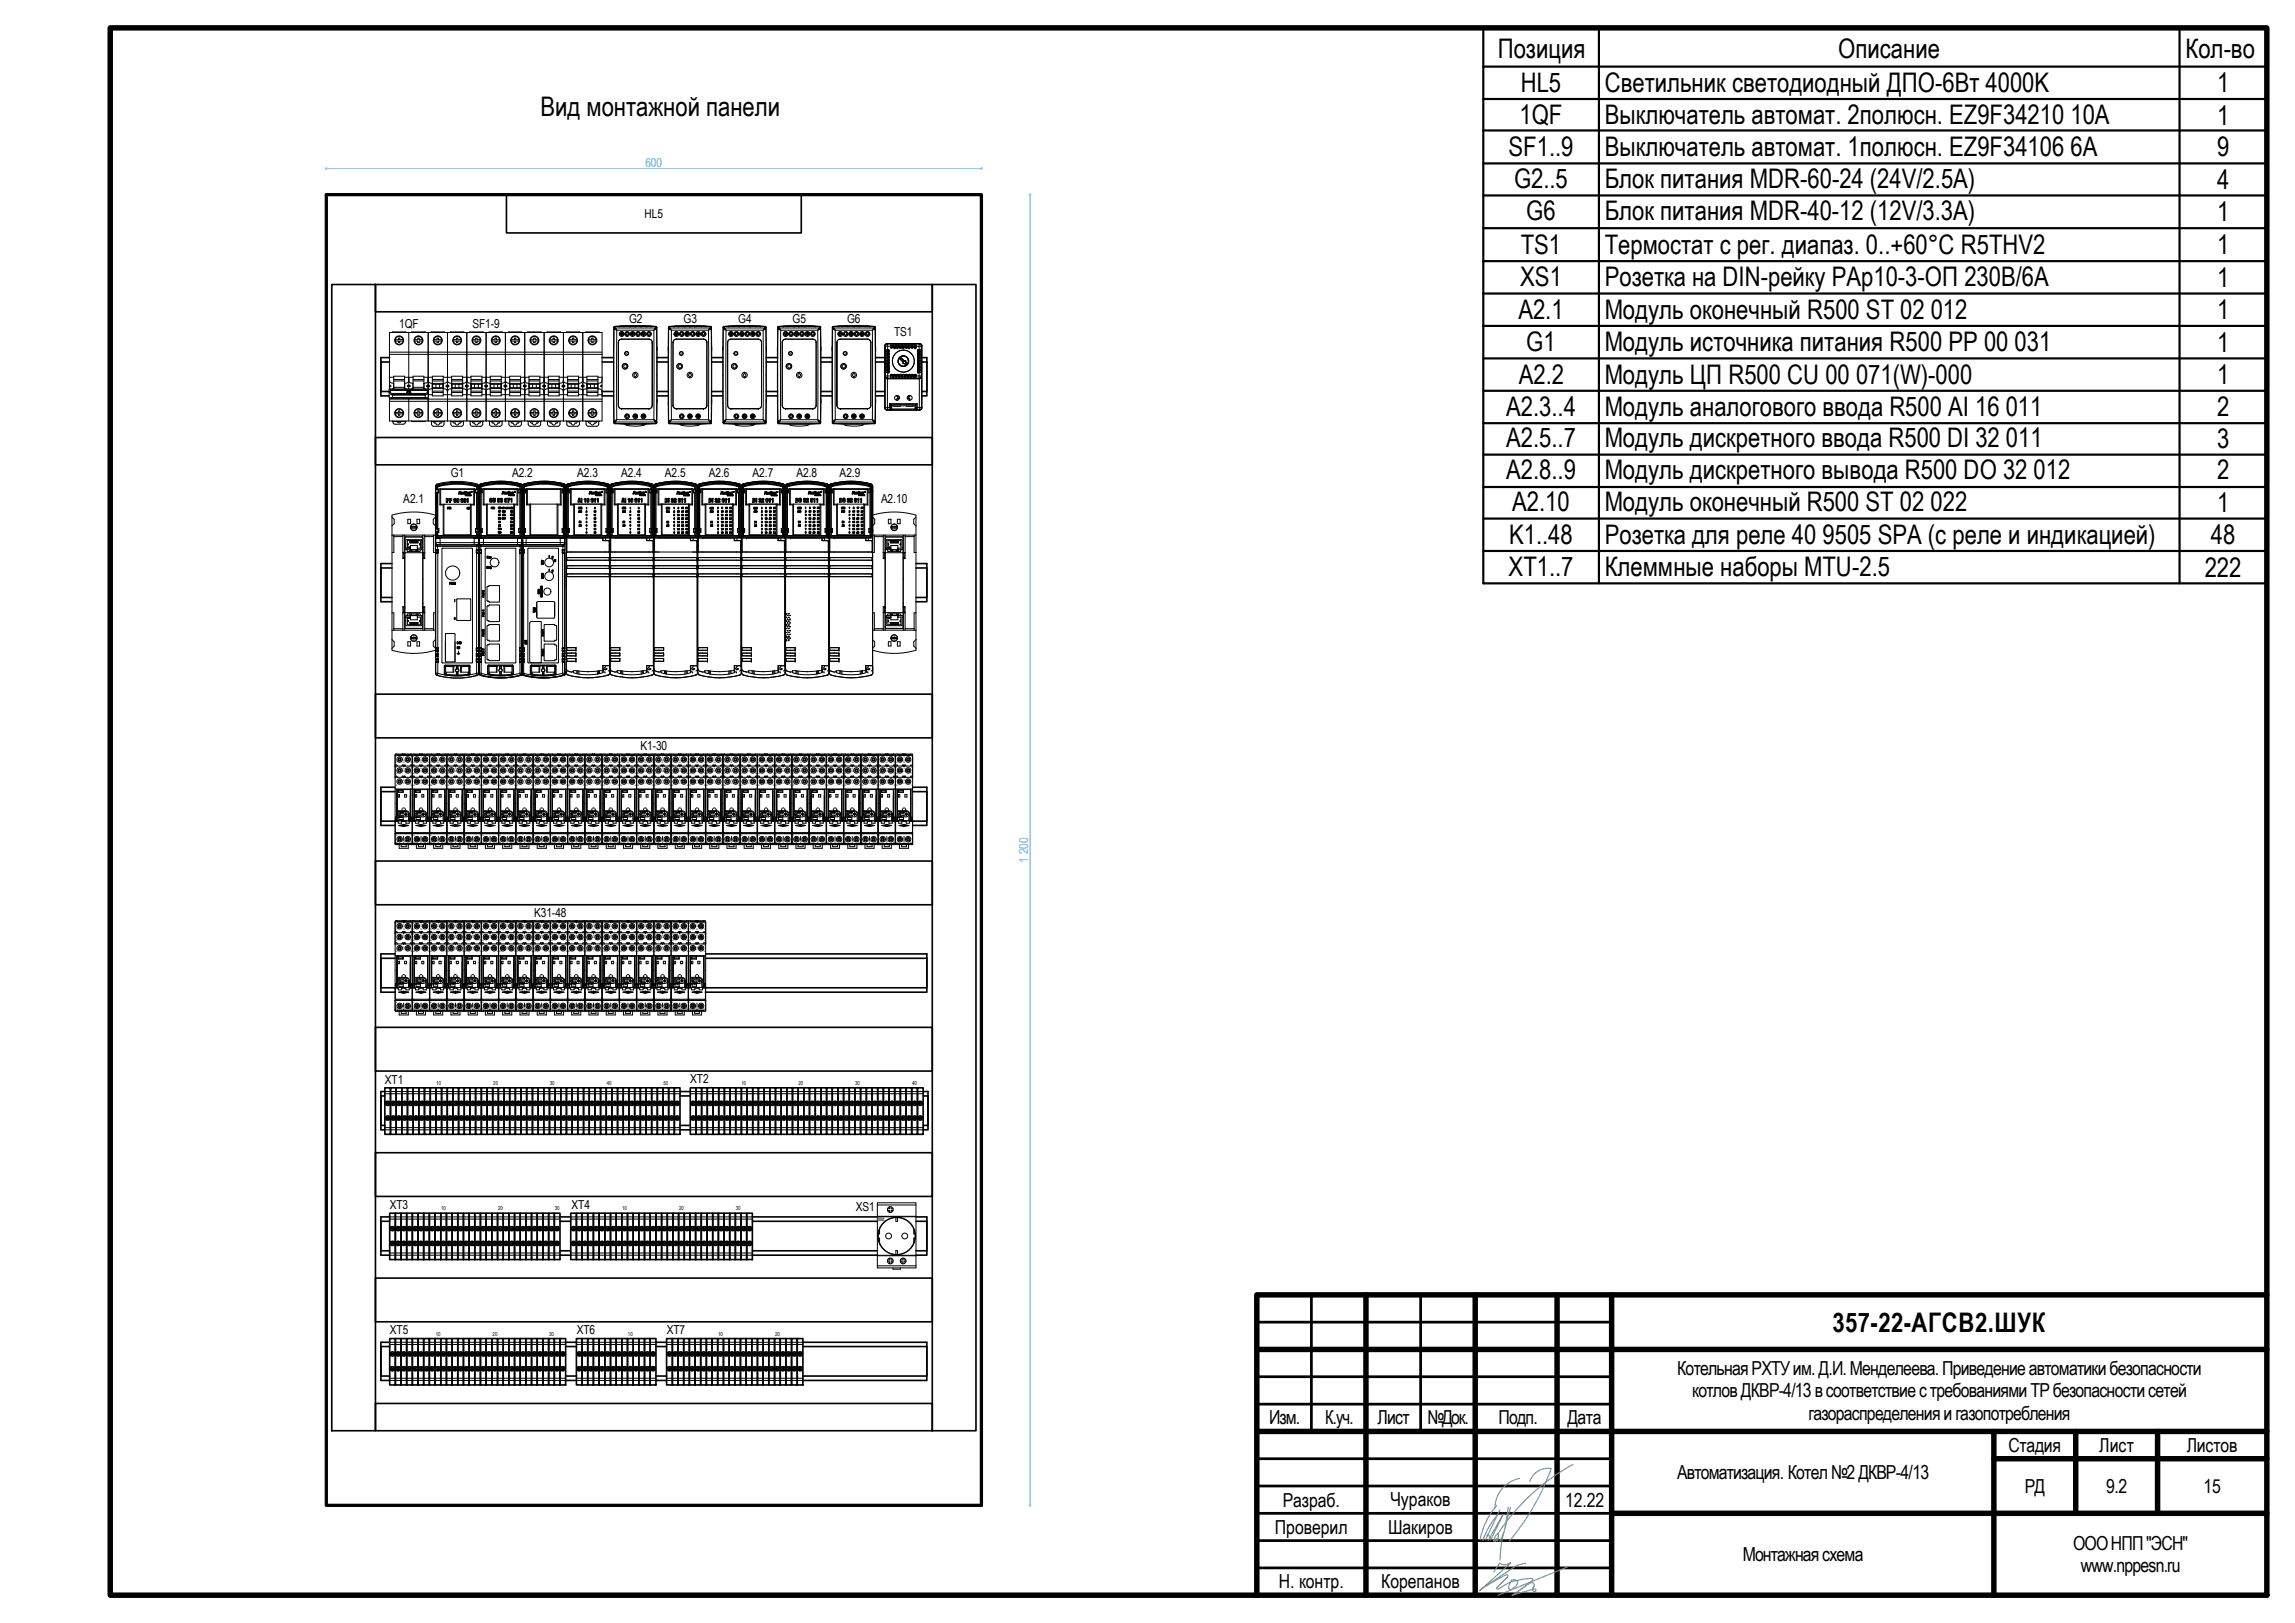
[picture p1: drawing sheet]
<svg xmlns="http://www.w3.org/2000/svg" width="420mm" height="297mm" viewBox="0 0 420 297" stroke-linecap="round" stroke-linejoin="round" font-family="sans-serif">
<defs><g id="words">
<g font-size="4.9">
<text x="274.2" y="10.6">Позиция</text>
<text x="336.5" y="10.6">Описание</text>
<text x="400.1" y="10.6">Кол-во</text>
<text x="278.4" y="16.8">HL5</text>
<text x="293.8" y="16.8">Светильник светодиодный ДПО-6Вт 4000K</text>
<text x="405.9" y="16.9">1</text>
<text x="98.9" y="21.2">Вид монтажной панели</text>
<text x="278.2" y="22.8">1QF</text>
<text x="293.8" y="22.8">Выключатель автомат. 2полюсн. EZ9F34210 10А</text>
<text x="405.9" y="22.8">1</text>
<text x="276.2" y="28.5">SF1..9</text>
<text x="293.8" y="28.5">Выключатель автомат. 1полюсн. EZ9F34106 6A</text>
<text x="405.9" y="28.6">9</text>
<text x="277.2" y="34.4">G2..5</text>
<text x="293.8" y="34.4">Блок питания MDR-60-24 (24V/2.5A)</text>
<text x="405.9" y="34.5">4</text>
<text x="279.4" y="40.3">G6</text>
<text x="293.8" y="40.3">Блок питания MDR-40-12 (12V/3.3A)</text>
<text x="405.9" y="40.4">1</text>
<text x="278.4" y="46.5">TS1</text>
<text x="293.8" y="46.5">Термостат с рег. диапаз. 0..+60°С R5THV2</text>
<text x="405.9" y="46.6">1</text>
<text x="278.3" y="52.4">XS1</text>
<text x="293.8" y="52.4">Розетка на DIN-рейку PAp10-3-ОП 230В/6А</text>
<text x="405.9" y="52.5">1</text>
<text x="278" y="58.3">A2.1</text>
<text x="293.8" y="58.3">Модуль оконечный R500 ST 02 012</text>
<text x="405.9" y="58.4">1</text>
<text x="279.4" y="64.3">G1</text>
<text x="293.8" y="64.3">Модуль источника питания R500 PP 00 031</text>
<text x="405.9" y="64.4">1</text>
<text x="278.1" y="70.2">A2.2</text>
<text x="293.8" y="70.2">Модуль ЦП R500 CU 00 071(W)-000</text>
<text x="405.9" y="70.3">1</text>
<text x="275.7" y="76.1">A2.3..4</text>
<text x="293.8" y="76.1">Модуль аналогового ввода R500 AI 16 011</text>
<text x="405.9" y="76.2">2</text>
<text x="275.8" y="81.9">A2.5..7</text>
<text x="293.8" y="81.9">Модуль дискретного ввода R500 DI 32 011</text>
<text x="405.9" y="82">3</text>
<text x="275.8" y="87.7">A2.8..9</text>
<text x="293.8" y="87.7">Модуль дискретного вывода R500 DO 32 012</text>
<text x="405.9" y="87.8">2</text>
<text x="276.8" y="93.6">A2.10</text>
<text x="293.8" y="93.6">Модуль оконечный R500 ST 02 022</text>
<text x="405.9" y="93.7">1</text>
<text x="276.3" y="99.5">K1..48</text>
<text x="293.8" y="99.5">Розетка для реле 40 9505 SPA (с реле и индикацией)</text>
<text x="404.8" y="99.6">48</text>
<text x="276.2" y="105.5">XT1..7</text>
<text x="293.8" y="105.5">Клеммные наборы MTU-2.5</text>
<text x="403.6" y="105.5">222</text>
<text x="335.5" y="243.7">357-22-АГСВ2.ШУК</text>
</g>
<g font-size="3.5">
<text x="307.1" y="251.6">КотельнаяРХТУим.Д.И.Менделеева.Приведениеавтоматикибезопасности</text>
<text x="309.8" y="255.7">котловДКВР-4/13всоответствиестребованиямиТРбезопасностисетей</text>
<text x="232.4" y="260.7">Изм.</text>
<text x="242.6" y="260.7">К.уч.</text>
<text x="252.2" y="260.7">Лист</text>
<text x="261.4" y="260.7">№Док.</text>
<text x="274.4" y="260.7">Подп.</text>
<text x="287" y="260.7">Дата</text>
<text x="331.1" y="259.8">газораспределенияигазопотребления</text>
<text x="367.7" y="265.7">Стадия</text>
<text x="384.3" y="265.7">Лист</text>
<text x="400.3" y="265.7">Листов</text>
<text x="234.8" y="275.8">Разраб.</text>
<text x="254.6" y="275.7">Чураков</text>
<text x="286.5" y="275.8">12.22</text>
<text x="307" y="270.7">Автоматизация. Котел№2ДКВР-4/13</text>
<text x="370.7" y="273.2">РД</text>
<text x="385.6" y="273.2">9.2</text>
<text x="403.4" y="273.2">15</text>
<text x="233.4" y="280.7">Проверил</text>
<text x="254.1" y="280.7">Шакиров</text>
<text x="319.1" y="285.7">Монтажнаясхема</text>
<text x="379.5" y="283.6">ОООНПП&quot;ЭСН&quot;</text>
<text x="380.9" y="287.8">www.nppesn.ru</text>
<text x="234.1" y="290.6">Н. контр.</text>
<text x="252.9" y="290.6">Корепанов</text>
</g>
<g font-size="2.3" fill="#55f">
<text x="118.2" y="30.5">600</text>
<text x="188.2" y="157.9" transform="rotate(-90 188.2 157.9)">1 200</text>
</g>
<g font-size="2.3">
<text x="118" y="39.9">HL5</text>
<text x="86.5" y="59.9">SF1-9</text>
<text x="115.2" y="59.2">G2</text>
<text x="125.1" y="59.2">G3</text>
<text x="135.1" y="59.2">G4</text>
<text x="145.1" y="59.2">G5</text>
<text x="155.1" y="59.2">G6</text>
<text x="73.1" y="60.1">1QF</text>
<text x="163.7" y="61.5">TS1</text>
<text x="82.5" y="87.4">G1</text>
<text x="93.7" y="87.4">A2.2</text>
<text x="105.7" y="87.4">A2.3</text>
<text x="113.7" y="87.4">A2.4</text>
<text x="121.7" y="87.4">A2.5</text>
<text x="129.8" y="87.4">A2.6</text>
<text x="137.8" y="87.4">A2.7</text>
<text x="145.8" y="87.4">A2.8</text>
<text x="153.7" y="87.4">A2.9</text>
<text x="73.8" y="92">A2.1</text>
<text x="161.3" y="92">A2.10</text>
<text x="117.2" y="137.3">K1-30</text>
<text x="97.8" y="167.8">K31-48</text>
<text x="70.5" y="198.4">XT1</text>
<text x="126.4" y="198.3">XT2</text>
<text x="71.4" y="221.3">XT3</text>
<text x="104.6" y="221.3">XT4</text>
<text x="156.7" y="221.6">XS1</text>
<text x="71.4" y="244.2">XT5</text>
<text x="105.6" y="244.2">XT6</text>
<text x="122.1" y="244.2">XT7</text>
</g>
<g font-size="1">
<text x="79.9" y="198.5">10</text>
<text x="90.3" y="198.5">20</text>
<text x="100.7" y="198.5">30</text>
<text x="111.1" y="198.5">40</text>
<text x="121.4" y="198.5">50</text>
<text x="135.8" y="198.5">10</text>
<text x="146.2" y="198.5">20</text>
<text x="156.6" y="198.5">30</text>
<text x="167" y="198.5">40</text>
<text x="80.8" y="221.5">10</text>
<text x="91.2" y="221.5">20</text>
<text x="101.5" y="221.5">30</text>
<text x="113.9" y="221.5">10</text>
<text x="124.3" y="221.5">20</text>
<text x="134.7" y="221.5">30</text>
<text x="79.8" y="244.5">10</text>
<text x="90.2" y="244.5">20</text>
<text x="100.6" y="244.5">30</text>
<text x="115" y="244.5">10</text>
<text x="131.5" y="244.5">10</text>
<text x="141.9" y="244.5">20</text>
</g>
<g font-size=".4">
<text x="72.4" y="141.7">24</text>
<text x="72.4" y="139.6">21</text>
<text x="72.4" y="143.8">22</text>
<text x="72.5" y="142.6">7</text>
<text x="72.5" y="140.6">5</text>
<text x="72.5" y="138.6">6</text>
<text x="73.8" y="139.7">M</text>
<text x="73.8" y="141.2">O</text>
<text x="73.8" y="139.2">O</text>
<text x="73.8" y="143.4">C</text>
<text x="73.8" y="142.9">N</text>
<text x="73.8" y="140.8">N</text>
<text x="73.8" y="138.8">C</text>
<text x="75.1" y="143.8">12</text>
<text x="75.1" y="141.7">14</text>
<text x="75.2" y="139.6">11</text>
<text x="75.2" y="140.6">4</text>
<text x="75.2" y="142.6">2</text>
<text x="75.2" y="138.6">3</text>
<text x="75.6" y="141.7">24</text>
<text x="75.6" y="139.6">21</text>
<text x="75.6" y="143.8">22</text>
<text x="75.6" y="142.6">7</text>
<text x="75.6" y="140.6">5</text>
<text x="75.6" y="138.6">6</text>
<text x="77" y="139.2">O</text>
<text x="77" y="139.7">M</text>
<text x="77" y="141.2">O</text>
<text x="77" y="143.4">C</text>
<text x="77" y="142.9">N</text>
<text x="77" y="140.8">N</text>
<text x="77" y="138.8">C</text>
<text x="78.3" y="143.8">12</text>
<text x="78.3" y="141.7">14</text>
<text x="78.3" y="139.6">11</text>
<text x="78.4" y="138.6">3</text>
<text x="78.4" y="142.6">2</text>
<text x="78.4" y="140.6">4</text>
<text x="78.7" y="141.7">24</text>
<text x="78.7" y="139.6">21</text>
<text x="78.7" y="143.8">22</text>
<text x="78.8" y="142.6">7</text>
<text x="78.8" y="140.6">5</text>
<text x="78.8" y="138.6">6</text>
<text x="80.1" y="139.7">M</text>
<text x="80.1" y="139.2">O</text>
<text x="80.1" y="143.4">C</text>
<text x="80.1" y="141.2">O</text>
<text x="80.1" y="138.8">C</text>
<text x="80.2" y="142.9">N</text>
<text x="80.2" y="140.8">N</text>
<text x="81.4" y="141.7">14</text>
<text x="81.4" y="143.8">12</text>
<text x="81.5" y="139.6">11</text>
<text x="81.5" y="140.6">4</text>
<text x="81.5" y="138.6">3</text>
<text x="81.5" y="142.6">2</text>
<text x="81.9" y="139.6">21</text>
<text x="81.9" y="141.7">24</text>
<text x="81.9" y="143.8">22</text>
<text x="82" y="142.6">7</text>
<text x="82" y="140.6">5</text>
<text x="82" y="138.6">6</text>
<text x="83.3" y="139.7">M</text>
<text x="83.3" y="143.4">C</text>
<text x="83.3" y="141.2">O</text>
<text x="83.3" y="138.8">C</text>
<text x="83.3" y="139.2">O</text>
<text x="83.3" y="142.9">N</text>
<text x="83.3" y="140.8">N</text>
<text x="84.6" y="141.7">14</text>
<text x="84.6" y="143.8">12</text>
<text x="84.6" y="139.6">11</text>
<text x="84.7" y="140.6">4</text>
<text x="84.7" y="138.6">3</text>
<text x="84.7" y="142.6">2</text>
<text x="85" y="139.6">21</text>
<text x="85" y="141.7">24</text>
<text x="85.1" y="143.8">22</text>
<text x="85.1" y="138.6">6</text>
<text x="85.1" y="142.6">7</text>
<text x="85.1" y="140.6">5</text>
<text x="86.5" y="139.7">M</text>
<text x="86.5" y="141.2">O</text>
<text x="86.5" y="138.8">C</text>
<text x="86.5" y="139.2">O</text>
<text x="86.5" y="143.4">C</text>
<text x="86.5" y="142.9">N</text>
<text x="86.5" y="140.8">N</text>
<text x="87.7" y="143.8">12</text>
<text x="87.7" y="141.7">14</text>
<text x="87.8" y="139.6">11</text>
<text x="87.8" y="140.6">4</text>
<text x="87.9" y="138.6">3</text>
<text x="87.9" y="142.6">2</text>
<text x="88.2" y="141.7">24</text>
<text x="88.2" y="139.6">21</text>
<text x="88.2" y="143.8">22</text>
<text x="88.3" y="142.6">7</text>
<text x="88.3" y="140.6">5</text>
<text x="88.3" y="138.6">6</text>
<text x="89.6" y="141.2">O</text>
<text x="89.6" y="139.2">O</text>
<text x="89.6" y="139.7">M</text>
<text x="89.6" y="143.4">C</text>
<text x="89.6" y="142.9">N</text>
<text x="89.6" y="140.8">N</text>
<text x="89.6" y="138.8">C</text>
<text x="90.9" y="143.8">12</text>
<text x="90.9" y="141.7">14</text>
<text x="91" y="139.6">11</text>
<text x="91" y="142.6">2</text>
<text x="91" y="140.6">4</text>
<text x="91" y="138.6">3</text>
<text x="91.3" y="141.7">24</text>
<text x="91.4" y="139.6">21</text>
<text x="91.4" y="143.8">22</text>
<text x="91.4" y="142.6">7</text>
<text x="91.4" y="140.6">5</text>
<text x="91.4" y="138.6">6</text>
<text x="92.8" y="139.7">M</text>
<text x="92.8" y="139.2">O</text>
<text x="92.8" y="143.4">C</text>
<text x="92.8" y="141.2">O</text>
<text x="92.8" y="138.8">C</text>
<text x="92.8" y="142.9">N</text>
<text x="92.8" y="140.8">N</text>
<text x="94.1" y="141.7">14</text>
<text x="94.1" y="143.8">12</text>
<text x="94.1" y="139.6">11</text>
<text x="94.2" y="142.6">2</text>
<text x="94.2" y="140.6">4</text>
<text x="94.2" y="138.6">3</text>
<text x="94.5" y="139.6">21</text>
<text x="94.5" y="143.8">22</text>
<text x="94.5" y="141.7">24</text>
<text x="94.6" y="142.6">7</text>
<text x="94.6" y="140.6">5</text>
<text x="94.6" y="138.6">6</text>
<text x="95.9" y="139.7">M</text>
<text x="95.9" y="143.4">C</text>
<text x="95.9" y="141.2">O</text>
<text x="95.9" y="138.8">C</text>
<text x="95.9" y="139.2">O</text>
<text x="96" y="142.9">N</text>
<text x="96" y="140.8">N</text>
<text x="97.2" y="141.7">14</text>
<text x="97.2" y="143.8">12</text>
<text x="97.3" y="139.6">11</text>
<text x="97.3" y="140.6">4</text>
<text x="97.3" y="138.6">3</text>
<text x="97.3" y="142.6">2</text>
<text x="97.7" y="139.6">21</text>
<text x="97.7" y="141.7">24</text>
<text x="97.7" y="143.8">22</text>
<text x="97.8" y="142.6">7</text>
<text x="97.8" y="140.6">5</text>
<text x="97.8" y="138.6">6</text>
<text x="99.1" y="141.2">O</text>
<text x="99.1" y="138.8">C</text>
<text x="99.1" y="139.2">O</text>
<text x="99.1" y="139.7">M</text>
<text x="99.1" y="140.8">N</text>
<text x="99.1" y="143.4">C</text>
<text x="99.1" y="142.9">N</text>
<text x="100.4" y="143.8">12</text>
<text x="100.4" y="141.7">14</text>
<text x="100.4" y="139.6">11</text>
<text x="100.5" y="140.6">4</text>
<text x="100.5" y="142.6">2</text>
<text x="100.5" y="138.6">3</text>
<text x="100.8" y="141.7">24</text>
<text x="100.8" y="139.6">21</text>
<text x="100.8" y="143.8">22</text>
<text x="100.9" y="142.6">7</text>
<text x="100.9" y="140.6">5</text>
<text x="100.9" y="138.6">6</text>
<text x="102.2" y="139.7">M</text>
<text x="102.2" y="141.2">O</text>
<text x="102.2" y="139.2">O</text>
<text x="102.3" y="143.4">C</text>
<text x="102.3" y="142.9">N</text>
<text x="102.3" y="140.8">N</text>
<text x="102.3" y="138.8">C</text>
<text x="103.5" y="143.8">12</text>
<text x="103.5" y="141.7">14</text>
<text x="103.6" y="139.6">11</text>
<text x="103.6" y="140.6">4</text>
<text x="103.6" y="142.6">2</text>
<text x="103.6" y="138.6">3</text>
<text x="104" y="141.7">24</text>
<text x="104" y="139.6">21</text>
<text x="104" y="143.8">22</text>
<text x="104.1" y="142.6">7</text>
<text x="104.1" y="140.6">5</text>
<text x="104.1" y="138.6">6</text>
<text x="105.4" y="139.7">M</text>
<text x="105.4" y="141.2">O</text>
<text x="105.4" y="139.2">O</text>
<text x="105.4" y="143.4">C</text>
<text x="105.4" y="142.9">N</text>
<text x="105.4" y="140.8">N</text>
<text x="105.4" y="138.8">C</text>
<text x="106.7" y="143.8">12</text>
<text x="106.7" y="141.7">14</text>
<text x="106.8" y="139.6">11</text>
<text x="106.8" y="142.6">2</text>
<text x="106.8" y="140.6">4</text>
<text x="106.8" y="138.6">3</text>
<text x="107.1" y="141.7">24</text>
<text x="107.2" y="139.6">21</text>
<text x="107.2" y="143.8">22</text>
<text x="107.2" y="142.6">7</text>
<text x="107.2" y="140.6">5</text>
<text x="107.2" y="138.6">6</text>
<text x="108.6" y="139.7">M</text>
<text x="108.6" y="139.2">O</text>
<text x="108.6" y="143.4">C</text>
<text x="108.6" y="141.2">O</text>
<text x="108.6" y="138.8">C</text>
<text x="108.6" y="142.9">N</text>
<text x="108.6" y="140.8">N</text>
<text x="109.8" y="141.7">14</text>
<text x="109.9" y="143.8">12</text>
<text x="109.9" y="139.6">11</text>
<text x="109.9" y="140.6">4</text>
<text x="109.9" y="138.6">3</text>
<text x="110" y="142.6">2</text>
<text x="110.3" y="139.6">21</text>
<text x="110.3" y="143.8">22</text>
<text x="110.3" y="141.7">24</text>
<text x="110.4" y="142.6">7</text>
<text x="110.4" y="140.6">5</text>
<text x="110.4" y="138.6">6</text>
<text x="111.7" y="138.8">C</text>
<text x="111.7" y="139.2">O</text>
<text x="111.7" y="139.7">M</text>
<text x="111.7" y="143.4">C</text>
<text x="111.7" y="141.2">O</text>
<text x="111.7" y="142.9">N</text>
<text x="111.7" y="140.8">N</text>
<text x="113" y="141.7">14</text>
<text x="113" y="143.8">12</text>
<text x="113.1" y="139.6">11</text>
<text x="113.1" y="140.6">4</text>
<text x="113.1" y="138.6">3</text>
<text x="113.1" y="142.6">2</text>
<text x="113.5" y="139.6">21</text>
<text x="113.5" y="141.7">24</text>
<text x="113.5" y="143.8">22</text>
<text x="113.5" y="142.6">7</text>
<text x="113.5" y="140.6">5</text>
<text x="113.5" y="138.6">6</text>
<text x="114.9" y="139.7">M</text>
<text x="114.9" y="141.2">O</text>
<text x="114.9" y="138.8">C</text>
<text x="114.9" y="139.2">O</text>
<text x="114.9" y="143.4">C</text>
<text x="114.9" y="142.9">N</text>
<text x="114.9" y="140.8">N</text>
<text x="116.2" y="143.8">12</text>
<text x="116.2" y="141.7">14</text>
<text x="116.2" y="139.6">11</text>
<text x="116.3" y="140.6">4</text>
<text x="116.3" y="142.6">2</text>
<text x="116.3" y="138.6">3</text>
<text x="116.6" y="141.7">24</text>
<text x="116.6" y="139.6">21</text>
<text x="116.6" y="143.8">22</text>
<text x="116.7" y="142.6">7</text>
<text x="116.7" y="140.6">5</text>
<text x="116.7" y="138.6">6</text>
<text x="118" y="139.7">M</text>
<text x="118" y="141.2">O</text>
<text x="118" y="139.2">O</text>
<text x="118.1" y="143.4">C</text>
<text x="118.1" y="142.9">N</text>
<text x="118.1" y="140.8">N</text>
<text x="118.1" y="138.8">C</text>
<text x="119.3" y="143.8">12</text>
<text x="119.3" y="141.7">14</text>
<text x="119.4" y="139.6">11</text>
<text x="119.4" y="142.6">2</text>
<text x="119.4" y="140.6">4</text>
<text x="119.4" y="138.6">3</text>
<text x="119.8" y="141.7">24</text>
<text x="119.8" y="139.6">21</text>
<text x="119.8" y="143.8">22</text>
<text x="119.9" y="142.6">7</text>
<text x="119.9" y="140.6">5</text>
<text x="119.9" y="138.6">6</text>
<text x="121.2" y="139.7">M</text>
<text x="121.2" y="139.2">O</text>
<text x="121.2" y="143.4">C</text>
<text x="121.2" y="141.2">O</text>
<text x="121.2" y="138.8">C</text>
<text x="121.2" y="142.9">N</text>
<text x="121.2" y="140.8">N</text>
<text x="122.5" y="141.7">14</text>
<text x="122.5" y="143.8">12</text>
<text x="122.5" y="139.6">11</text>
<text x="122.6" y="142.6">2</text>
<text x="122.6" y="140.6">4</text>
<text x="122.6" y="138.6">3</text>
<text x="122.9" y="139.6">21</text>
<text x="122.9" y="143.8">22</text>
<text x="122.9" y="141.7">24</text>
<text x="123" y="142.6">7</text>
<text x="123" y="140.6">5</text>
<text x="123" y="138.6">6</text>
<text x="124.4" y="139.7">M</text>
<text x="124.4" y="143.4">C</text>
<text x="124.4" y="141.2">O</text>
<text x="124.4" y="138.8">C</text>
<text x="124.4" y="139.2">O</text>
<text x="124.4" y="142.9">N</text>
<text x="124.4" y="140.8">N</text>
<text x="125.6" y="141.7">14</text>
<text x="125.7" y="143.8">12</text>
<text x="125.7" y="139.6">11</text>
<text x="125.7" y="140.6">4</text>
<text x="125.7" y="138.6">3</text>
<text x="125.8" y="142.6">2</text>
<text x="126.1" y="139.6">21</text>
<text x="126.1" y="141.7">24</text>
<text x="126.1" y="143.8">22</text>
<text x="126.2" y="142.6">7</text>
<text x="126.2" y="140.6">5</text>
<text x="126.2" y="138.6">6</text>
<text x="127.5" y="139.7">M</text>
<text x="127.5" y="141.2">O</text>
<text x="127.5" y="138.8">C</text>
<text x="127.5" y="139.2">O</text>
<text x="127.5" y="143.4">C</text>
<text x="127.5" y="142.9">N</text>
<text x="127.5" y="140.8">N</text>
<text x="128.8" y="143.8">12</text>
<text x="128.8" y="141.7">14</text>
<text x="128.9" y="139.6">11</text>
<text x="128.9" y="140.6">4</text>
<text x="128.9" y="142.6">2</text>
<text x="128.9" y="138.6">3</text>
<text x="129.3" y="141.7">24</text>
<text x="129.3" y="139.6">21</text>
<text x="129.3" y="143.8">22</text>
<text x="129.3" y="142.6">7</text>
<text x="129.3" y="140.6">5</text>
<text x="129.3" y="138.6">6</text>
<text x="130.7" y="139.7">M</text>
<text x="130.7" y="141.2">O</text>
<text x="130.7" y="139.2">O</text>
<text x="130.7" y="143.4">C</text>
<text x="130.7" y="142.9">N</text>
<text x="130.7" y="140.8">N</text>
<text x="130.7" y="138.8">C</text>
<text x="132" y="143.8">12</text>
<text x="132" y="141.7">14</text>
<text x="132" y="139.6">11</text>
<text x="132" y="140.6">4</text>
<text x="132.1" y="142.6">2</text>
<text x="132.1" y="138.6">3</text>
<text x="132.4" y="141.7">24</text>
<text x="132.4" y="139.6">21</text>
<text x="132.4" y="143.8">22</text>
<text x="132.5" y="142.6">7</text>
<text x="132.5" y="140.6">5</text>
<text x="132.5" y="138.6">6</text>
<text x="133.8" y="139.7">M</text>
<text x="133.8" y="141.2">O</text>
<text x="133.8" y="139.2">O</text>
<text x="133.8" y="143.4">C</text>
<text x="133.8" y="142.9">N</text>
<text x="133.8" y="140.8">N</text>
<text x="133.8" y="138.8">C</text>
<text x="135.1" y="143.8">12</text>
<text x="135.1" y="141.7">14</text>
<text x="135.2" y="139.6">11</text>
<text x="135.2" y="142.6">2</text>
<text x="135.2" y="140.6">4</text>
<text x="135.2" y="138.6">3</text>
<text x="135.6" y="141.7">24</text>
<text x="135.6" y="139.6">21</text>
<text x="135.6" y="143.8">22</text>
<text x="135.7" y="142.6">7</text>
<text x="135.7" y="140.6">5</text>
<text x="135.7" y="138.6">6</text>
<text x="137" y="139.7">M</text>
<text x="137" y="139.2">O</text>
<text x="137" y="143.4">C</text>
<text x="137" y="141.2">O</text>
<text x="137" y="138.8">C</text>
<text x="137" y="142.9">N</text>
<text x="137" y="140.8">N</text>
<text x="138.3" y="141.7">14</text>
<text x="138.3" y="143.8">12</text>
<text x="138.3" y="139.6">11</text>
<text x="138.4" y="140.6">4</text>
<text x="138.4" y="138.6">3</text>
<text x="138.4" y="142.6">2</text>
<text x="138.7" y="143.8">22</text>
<text x="138.7" y="141.7">24</text>
<text x="138.7" y="139.6">21</text>
<text x="138.8" y="142.6">7</text>
<text x="138.8" y="140.6">5</text>
<text x="138.8" y="138.6">6</text>
<text x="140.2" y="139.7">M</text>
<text x="140.2" y="143.4">C</text>
<text x="140.2" y="141.2">O</text>
<text x="140.2" y="138.8">C</text>
<text x="140.2" y="139.2">O</text>
<text x="140.2" y="142.9">N</text>
<text x="140.2" y="140.8">N</text>
<text x="141.4" y="141.7">14</text>
<text x="141.4" y="143.8">12</text>
<text x="141.5" y="139.6">11</text>
<text x="141.5" y="140.6">4</text>
<text x="141.5" y="138.6">3</text>
<text x="141.6" y="142.6">2</text>
<text x="141.9" y="139.6">21</text>
<text x="141.9" y="141.7">24</text>
<text x="141.9" y="143.8">22</text>
<text x="142" y="142.6">7</text>
<text x="142" y="140.6">5</text>
<text x="142" y="138.6">6</text>
<text x="143.3" y="139.7">M</text>
<text x="143.3" y="141.2">O</text>
<text x="143.3" y="138.8">C</text>
<text x="143.3" y="139.2">O</text>
<text x="143.3" y="143.4">C</text>
<text x="143.3" y="142.9">N</text>
<text x="143.3" y="140.8">N</text>
<text x="144.6" y="143.8">12</text>
<text x="144.6" y="141.7">14</text>
<text x="144.6" y="139.6">11</text>
<text x="144.7" y="140.6">4</text>
<text x="144.7" y="138.6">3</text>
<text x="144.7" y="142.6">2</text>
<text x="145" y="141.7">24</text>
<text x="145.1" y="139.6">21</text>
<text x="145.1" y="143.8">22</text>
<text x="145.1" y="142.6">7</text>
<text x="145.1" y="140.6">5</text>
<text x="145.1" y="138.6">6</text>
<text x="146.5" y="139.2">O</text>
<text x="146.5" y="139.7">M</text>
<text x="146.5" y="141.2">O</text>
<text x="146.5" y="138.8">C</text>
<text x="146.5" y="143.4">C</text>
<text x="146.5" y="142.9">N</text>
<text x="146.5" y="140.8">N</text>
<text x="147.8" y="143.8">12</text>
<text x="147.8" y="141.7">14</text>
<text x="147.8" y="139.6">11</text>
<text x="147.9" y="142.6">2</text>
<text x="147.9" y="140.6">4</text>
<text x="147.9" y="138.6">3</text>
<text x="148.2" y="141.7">24</text>
<text x="148.2" y="139.6">21</text>
<text x="148.2" y="143.8">22</text>
<text x="148.3" y="142.6">7</text>
<text x="148.3" y="140.6">5</text>
<text x="148.3" y="138.6">6</text>
<text x="149.6" y="139.7">M</text>
<text x="149.6" y="141.2">O</text>
<text x="149.6" y="139.2">O</text>
<text x="149.6" y="143.4">C</text>
<text x="149.6" y="138.8">C</text>
<text x="149.7" y="142.9">N</text>
<text x="149.7" y="140.8">N</text>
<text x="150.9" y="141.7">14</text>
<text x="150.9" y="143.8">12</text>
<text x="151" y="139.6">11</text>
<text x="151" y="142.6">2</text>
<text x="151" y="140.6">4</text>
<text x="151" y="138.6">3</text>
<text x="151.4" y="139.6">21</text>
<text x="151.4" y="143.8">22</text>
<text x="151.4" y="141.7">24</text>
<text x="151.5" y="142.6">7</text>
<text x="151.5" y="140.6">5</text>
<text x="151.5" y="138.6">6</text>
<text x="152.8" y="139.7">M</text>
<text x="152.8" y="143.4">C</text>
<text x="152.8" y="141.2">O</text>
<text x="152.8" y="138.8">C</text>
<text x="152.8" y="139.2">O</text>
<text x="152.8" y="142.9">N</text>
<text x="152.8" y="140.8">N</text>
<text x="154.1" y="141.7">14</text>
<text x="154.1" y="143.8">12</text>
<text x="154.1" y="139.6">11</text>
<text x="154.2" y="140.6">4</text>
<text x="154.2" y="138.6">3</text>
<text x="154.2" y="142.6">2</text>
<text x="154.5" y="139.6">21</text>
<text x="154.5" y="141.7">24</text>
<text x="154.5" y="143.8">22</text>
<text x="154.6" y="142.6">7</text>
<text x="154.6" y="140.6">5</text>
<text x="154.6" y="138.6">6</text>
<text x="155.9" y="139.7">M</text>
<text x="155.9" y="143.4">C</text>
<text x="155.9" y="141.2">O</text>
<text x="155.9" y="138.8">C</text>
<text x="155.9" y="139.2">O</text>
<text x="156" y="142.9">N</text>
<text x="156" y="140.8">N</text>
<text x="157.2" y="143.8">12</text>
<text x="157.2" y="141.7">14</text>
<text x="157.3" y="139.6">11</text>
<text x="157.3" y="140.6">4</text>
<text x="157.3" y="142.6">2</text>
<text x="157.3" y="138.6">3</text>
<text x="157.7" y="141.7">24</text>
<text x="157.7" y="139.6">21</text>
<text x="157.7" y="143.8">22</text>
<text x="157.8" y="142.6">7</text>
<text x="157.8" y="140.6">5</text>
<text x="157.8" y="138.6">6</text>
<text x="159.1" y="139.7">M</text>
<text x="159.1" y="141.2">O</text>
<text x="159.1" y="139.2">O</text>
<text x="159.1" y="143.4">C</text>
<text x="159.1" y="142.9">N</text>
<text x="159.1" y="140.8">N</text>
<text x="159.1" y="138.8">C</text>
<text x="160.4" y="143.8">12</text>
<text x="160.4" y="141.7">14</text>
<text x="160.4" y="139.6">11</text>
<text x="160.5" y="140.6">4</text>
<text x="160.5" y="142.6">2</text>
<text x="160.5" y="138.6">3</text>
<text x="160.8" y="141.7">24</text>
<text x="160.9" y="139.6">21</text>
<text x="160.9" y="143.8">22</text>
<text x="160.9" y="142.6">7</text>
<text x="160.9" y="140.6">5</text>
<text x="160.9" y="138.6">6</text>
<text x="162.3" y="139.2">O</text>
<text x="162.3" y="139.7">M</text>
<text x="162.3" y="141.2">O</text>
<text x="162.3" y="138.8">C</text>
<text x="162.3" y="143.4">C</text>
<text x="162.3" y="142.9">N</text>
<text x="162.3" y="140.8">N</text>
<text x="163.5" y="143.8">12</text>
<text x="163.5" y="141.7">14</text>
<text x="163.6" y="139.6">11</text>
<text x="163.6" y="142.6">2</text>
<text x="163.6" y="140.6">4</text>
<text x="163.6" y="138.6">3</text>
<text x="164" y="141.7">24</text>
<text x="164" y="139.6">21</text>
<text x="164" y="143.8">22</text>
<text x="164.1" y="142.6">7</text>
<text x="164.1" y="140.6">5</text>
<text x="164.1" y="138.6">6</text>
<text x="165.4" y="139.7">M</text>
<text x="165.4" y="139.2">O</text>
<text x="165.4" y="143.4">C</text>
<text x="165.4" y="141.2">O</text>
<text x="165.4" y="138.8">C</text>
<text x="165.4" y="142.9">N</text>
<text x="165.4" y="140.8">N</text>
<text x="166.7" y="141.7">14</text>
<text x="166.7" y="143.8">12</text>
<text x="166.8" y="139.6">11</text>
<text x="166.8" y="140.6">4</text>
<text x="166.8" y="138.6">3</text>
<text x="166.8" y="142.6">2</text>
<text x="72.4" y="154.2">A2</text>
<text x="72.5" y="153">8</text>
<text x="73.6" y="154.2">COIL</text>
<text x="75" y="154.2">A1</text>
<text x="75.2" y="153">1</text>
<text x="75.6" y="154.2">A2</text>
<text x="75.7" y="153">8</text>
<text x="76.7" y="154.2">COIL</text>
<text x="78.2" y="154.2">A1</text>
<text x="78.4" y="153">1</text>
<text x="78.7" y="154.2">A2</text>
<text x="78.8" y="153">8</text>
<text x="79.9" y="154.2">COIL</text>
<text x="81.4" y="154.2">A1</text>
<text x="81.5" y="153">1</text>
<text x="81.9" y="154.2">A2</text>
<text x="82" y="153">8</text>
<text x="83" y="154.2">COIL</text>
<text x="84.5" y="154.2">A1</text>
<text x="84.7" y="153">1</text>
<text x="85" y="154.2">A2</text>
<text x="85.1" y="153">8</text>
<text x="86.2" y="154.2">COIL</text>
<text x="87.7" y="154.2">A1</text>
<text x="87.9" y="153">1</text>
<text x="88.2" y="154.2">A2</text>
<text x="88.3" y="153">8</text>
<text x="89.4" y="154.2">COIL</text>
<text x="90.8" y="154.2">A1</text>
<text x="91" y="153">1</text>
<text x="91.4" y="154.2">A2</text>
<text x="91.5" y="153">8</text>
<text x="92.5" y="154.2">COIL</text>
<text x="94" y="154.2">A1</text>
<text x="94.2" y="153">1</text>
<text x="94.5" y="154.2">A2</text>
<text x="94.6" y="153">8</text>
<text x="95.7" y="154.2">COIL</text>
<text x="97.1" y="154.2">A1</text>
<text x="97.3" y="153">1</text>
<text x="97.7" y="154.2">A2</text>
<text x="97.8" y="153">8</text>
<text x="98.8" y="154.2">COIL</text>
<text x="100.3" y="154.2">A1</text>
<text x="100.5" y="153">1</text>
<text x="100.8" y="154.2">A2</text>
<text x="101" y="153">8</text>
<text x="102" y="154.2">COIL</text>
<text x="103.5" y="154.2">A1</text>
<text x="103.7" y="153">1</text>
<text x="104" y="154.2">A2</text>
<text x="104.1" y="153">8</text>
<text x="105.1" y="154.2">COIL</text>
<text x="106.6" y="154.2">A1</text>
<text x="106.8" y="153">1</text>
<text x="107.2" y="154.2">A2</text>
<text x="107.3" y="153">8</text>
<text x="108.3" y="154.2">COIL</text>
<text x="109.8" y="154.2">A1</text>
<text x="110" y="153">1</text>
<text x="110.3" y="154.2">A2</text>
<text x="110.4" y="153">8</text>
<text x="111.5" y="154.2">COIL</text>
<text x="112.9" y="154.2">A1</text>
<text x="113.1" y="153">1</text>
<text x="113.5" y="154.2">A2</text>
<text x="113.6" y="153">8</text>
<text x="114.6" y="154.2">COIL</text>
<text x="116.1" y="154.2">A1</text>
<text x="116.3" y="153">1</text>
<text x="116.6" y="154.2">A2</text>
<text x="116.7" y="153">8</text>
<text x="117.8" y="154.2">COIL</text>
<text x="119.2" y="154.2">A1</text>
<text x="119.5" y="153">1</text>
<text x="119.8" y="154.2">A2</text>
<text x="119.9" y="153">8</text>
<text x="120.9" y="154.2">COIL</text>
<text x="122.4" y="154.2">A1</text>
<text x="122.6" y="153">1</text>
<text x="122.9" y="154.2">A2</text>
<text x="123.1" y="153">8</text>
<text x="124.1" y="154.2">COIL</text>
<text x="125.6" y="154.2">A1</text>
<text x="125.8" y="153">1</text>
<text x="126.1" y="154.2">A2</text>
<text x="126.2" y="153">8</text>
<text x="127.3" y="154.2">COIL</text>
<text x="128.7" y="154.2">A1</text>
<text x="128.9" y="153">1</text>
<text x="129.3" y="154.2">A2</text>
<text x="129.4" y="153">8</text>
<text x="130.4" y="154.2">COIL</text>
<text x="131.9" y="154.2">A1</text>
<text x="132.1" y="153">1</text>
<text x="132.4" y="154.2">A2</text>
<text x="132.5" y="153">8</text>
<text x="133.6" y="154.2">COIL</text>
<text x="135.1" y="154.2">A1</text>
<text x="135.2" y="153">1</text>
<text x="135.6" y="154.2">A2</text>
<text x="135.7" y="153">8</text>
<text x="136.7" y="154.2">COIL</text>
<text x="138.2" y="154.2">A1</text>
<text x="138.4" y="153">1</text>
<text x="138.7" y="154.2">A2</text>
<text x="138.8" y="153">8</text>
<text x="139.9" y="154.2">COIL</text>
<text x="141.4" y="154.2">A1</text>
<text x="141.6" y="153">1</text>
<text x="141.9" y="154.2">A2</text>
<text x="142" y="153">8</text>
<text x="143.1" y="154.2">COIL</text>
<text x="144.5" y="154.2">A1</text>
<text x="144.7" y="153">1</text>
<text x="145" y="154.2">A2</text>
<text x="145.2" y="153">8</text>
<text x="146.2" y="154.2">COIL</text>
<text x="147.7" y="154.2">A1</text>
<text x="147.9" y="153">1</text>
<text x="148.2" y="154.2">A2</text>
<text x="148.3" y="153">8</text>
<text x="149.4" y="154.2">COIL</text>
<text x="150.8" y="154.2">A1</text>
<text x="151" y="153">1</text>
<text x="151.4" y="154.2">A2</text>
<text x="151.5" y="153">8</text>
<text x="152.5" y="154.2">COIL</text>
<text x="154" y="154.2">A1</text>
<text x="154.2" y="153">1</text>
<text x="154.5" y="154.2">A2</text>
<text x="154.6" y="153">8</text>
<text x="155.7" y="154.2">COIL</text>
<text x="157.2" y="154.2">A1</text>
<text x="157.4" y="153">1</text>
<text x="157.7" y="154.2">A2</text>
<text x="157.8" y="153">8</text>
<text x="158.8" y="154.2">COIL</text>
<text x="160.3" y="154.2">A1</text>
<text x="160.5" y="153">1</text>
<text x="160.9" y="154.2">A2</text>
<text x="161" y="153">8</text>
<text x="162" y="154.2">COIL</text>
<text x="163.5" y="154.2">A1</text>
<text x="163.7" y="153">1</text>
<text x="164" y="154.2">A2</text>
<text x="164.1" y="153">8</text>
<text x="165.2" y="154.2">COIL</text>
<text x="166.6" y="154.2">A1</text>
<text x="166.8" y="153">1</text>
<text x="72.4" y="172.2">24</text>
<text x="72.4" y="170.1">21</text>
<text x="72.5" y="173.1">7</text>
<text x="72.5" y="171.1">5</text>
<text x="72.5" y="169.1">6</text>
<text x="73.8" y="170.2">M</text>
<text x="73.8" y="171.7">O</text>
<text x="73.8" y="169.7">O</text>
<text x="73.8" y="173.9">C</text>
<text x="73.8" y="173.4">N</text>
<text x="73.8" y="171.3">N</text>
<text x="73.8" y="169.3">C</text>
<text x="75.1" y="172.2">14</text>
<text x="75.2" y="170.1">11</text>
<text x="75.2" y="171.1">4</text>
<text x="75.2" y="173.1">2</text>
<text x="75.2" y="169.1">3</text>
<text x="75.6" y="172.2">24</text>
<text x="75.6" y="170.1">21</text>
<text x="75.6" y="173.1">7</text>
<text x="75.6" y="171.1">5</text>
<text x="75.6" y="169.1">6</text>
<text x="77" y="170.2">M</text>
<text x="77" y="171.7">O</text>
<text x="77" y="169.7">O</text>
<text x="77" y="173.9">C</text>
<text x="77" y="173.4">N</text>
<text x="77" y="171.3">N</text>
<text x="77" y="169.3">C</text>
<text x="78.3" y="172.2">14</text>
<text x="78.3" y="170.1">11</text>
<text x="78.4" y="173.1">2</text>
<text x="78.4" y="171.1">4</text>
<text x="78.4" y="169.1">3</text>
<text x="78.7" y="172.2">24</text>
<text x="78.7" y="170.1">21</text>
<text x="78.8" y="173.1">7</text>
<text x="78.8" y="171.1">5</text>
<text x="78.8" y="169.1">6</text>
<text x="80.1" y="170.2">M</text>
<text x="80.1" y="169.7">O</text>
<text x="80.1" y="173.9">C</text>
<text x="80.1" y="171.7">O</text>
<text x="80.1" y="169.3">C</text>
<text x="80.2" y="173.4">N</text>
<text x="80.2" y="171.3">N</text>
<text x="81.4" y="172.2">14</text>
<text x="81.5" y="170.1">11</text>
<text x="81.5" y="171.1">4</text>
<text x="81.5" y="169.1">3</text>
<text x="81.5" y="173.1">2</text>
<text x="81.9" y="170.1">21</text>
<text x="81.9" y="172.2">24</text>
<text x="82" y="173.1">7</text>
<text x="82" y="171.1">5</text>
<text x="82" y="169.1">6</text>
<text x="83.3" y="170.2">M</text>
<text x="83.3" y="173.9">C</text>
<text x="83.3" y="171.7">O</text>
<text x="83.3" y="169.3">C</text>
<text x="83.3" y="169.7">O</text>
<text x="83.3" y="173.4">N</text>
<text x="83.3" y="171.3">N</text>
<text x="84.6" y="172.2">14</text>
<text x="84.6" y="170.1">11</text>
<text x="84.7" y="171.1">4</text>
<text x="84.7" y="169.1">3</text>
<text x="84.7" y="173.1">2</text>
<text x="85" y="170.1">21</text>
<text x="85" y="172.2">24</text>
<text x="85.1" y="173.1">7</text>
<text x="85.1" y="171.1">5</text>
<text x="85.1" y="169.1">6</text>
<text x="86.5" y="170.2">M</text>
<text x="86.5" y="171.7">O</text>
<text x="86.5" y="169.3">C</text>
<text x="86.5" y="169.7">O</text>
<text x="86.5" y="173.9">C</text>
<text x="86.5" y="173.4">N</text>
<text x="86.5" y="171.3">N</text>
<text x="87.7" y="172.2">14</text>
<text x="87.8" y="170.1">11</text>
<text x="87.8" y="171.1">4</text>
<text x="87.9" y="169.1">3</text>
<text x="87.9" y="173.1">2</text>
<text x="88.2" y="172.2">24</text>
<text x="88.2" y="170.1">21</text>
<text x="88.3" y="173.1">7</text>
<text x="88.3" y="171.1">5</text>
<text x="88.3" y="169.1">6</text>
<text x="89.6" y="171.7">O</text>
<text x="89.6" y="169.7">O</text>
<text x="89.6" y="170.2">M</text>
<text x="89.6" y="173.9">C</text>
<text x="89.6" y="173.4">N</text>
<text x="89.6" y="171.3">N</text>
<text x="89.6" y="169.3">C</text>
<text x="90.9" y="172.2">14</text>
<text x="91" y="170.1">11</text>
<text x="91" y="173.1">2</text>
<text x="91" y="171.1">4</text>
<text x="91" y="169.1">3</text>
<text x="91.3" y="172.2">24</text>
<text x="91.4" y="170.1">21</text>
<text x="91.4" y="173.1">7</text>
<text x="91.4" y="171.1">5</text>
<text x="91.4" y="169.1">6</text>
<text x="92.8" y="170.2">M</text>
<text x="92.8" y="169.7">O</text>
<text x="92.8" y="173.9">C</text>
<text x="92.8" y="171.7">O</text>
<text x="92.8" y="169.3">C</text>
<text x="92.8" y="173.4">N</text>
<text x="92.8" y="171.3">N</text>
<text x="94.1" y="172.2">14</text>
<text x="94.1" y="170.1">11</text>
<text x="94.2" y="173.1">2</text>
<text x="94.2" y="171.1">4</text>
<text x="94.2" y="169.1">3</text>
<text x="94.5" y="170.1">21</text>
<text x="94.5" y="172.2">24</text>
<text x="94.6" y="173.1">7</text>
<text x="94.6" y="171.1">5</text>
<text x="94.6" y="169.1">6</text>
<text x="95.9" y="169.3">C</text>
<text x="95.9" y="169.7">O</text>
<text x="95.9" y="170.2">M</text>
<text x="95.9" y="173.9">C</text>
<text x="95.9" y="171.7">O</text>
<text x="96" y="173.4">N</text>
<text x="96" y="171.3">N</text>
<text x="97.2" y="172.2">14</text>
<text x="97.3" y="170.1">11</text>
<text x="97.3" y="169.1">3</text>
<text x="97.3" y="171.1">4</text>
<text x="97.3" y="173.1">2</text>
<text x="97.7" y="170.1">21</text>
<text x="97.7" y="172.2">24</text>
<text x="97.8" y="173.1">7</text>
<text x="97.8" y="171.1">5</text>
<text x="97.8" y="169.1">6</text>
<text x="99.1" y="170.2">M</text>
<text x="99.1" y="171.7">O</text>
<text x="99.1" y="169.3">C</text>
<text x="99.1" y="169.7">O</text>
<text x="99.1" y="173.9">C</text>
<text x="99.1" y="173.4">N</text>
<text x="99.1" y="171.3">N</text>
<text x="100.4" y="172.2">14</text>
<text x="100.4" y="170.1">11</text>
<text x="100.5" y="171.1">4</text>
<text x="100.5" y="173.1">2</text>
<text x="100.5" y="169.1">3</text>
<text x="100.8" y="172.2">24</text>
<text x="100.8" y="170.1">21</text>
<text x="100.9" y="173.1">7</text>
<text x="100.9" y="171.1">5</text>
<text x="100.9" y="169.1">6</text>
<text x="102.2" y="170.2">M</text>
<text x="102.2" y="171.7">O</text>
<text x="102.2" y="169.7">O</text>
<text x="102.3" y="173.9">C</text>
<text x="102.3" y="173.4">N</text>
<text x="102.3" y="171.3">N</text>
<text x="102.3" y="169.3">C</text>
<text x="103.5" y="172.2">14</text>
<text x="103.6" y="170.1">11</text>
<text x="103.6" y="171.1">4</text>
<text x="103.6" y="173.1">2</text>
<text x="103.6" y="169.1">3</text>
<text x="104" y="172.2">24</text>
<text x="104" y="170.1">21</text>
<text x="104.1" y="173.1">7</text>
<text x="104.1" y="171.1">5</text>
<text x="104.1" y="169.1">6</text>
<text x="105.4" y="170.2">M</text>
<text x="105.4" y="171.7">O</text>
<text x="105.4" y="169.7">O</text>
<text x="105.4" y="173.9">C</text>
<text x="105.4" y="173.4">N</text>
<text x="105.4" y="171.3">N</text>
<text x="105.4" y="169.3">C</text>
<text x="106.7" y="172.2">14</text>
<text x="106.8" y="170.1">11</text>
<text x="106.8" y="173.1">2</text>
<text x="106.8" y="171.1">4</text>
<text x="106.8" y="169.1">3</text>
<text x="107.1" y="172.2">24</text>
<text x="107.2" y="170.1">21</text>
<text x="107.2" y="173.1">7</text>
<text x="107.2" y="171.1">5</text>
<text x="107.2" y="169.1">6</text>
<text x="108.6" y="170.2">M</text>
<text x="108.6" y="169.7">O</text>
<text x="108.6" y="173.9">C</text>
<text x="108.6" y="171.7">O</text>
<text x="108.6" y="169.3">C</text>
<text x="108.6" y="173.4">N</text>
<text x="108.6" y="171.3">N</text>
<text x="109.8" y="172.2">14</text>
<text x="109.9" y="170.1">11</text>
<text x="109.9" y="171.1">4</text>
<text x="109.9" y="169.1">3</text>
<text x="110" y="173.1">2</text>
<text x="110.3" y="170.1">21</text>
<text x="110.3" y="172.2">24</text>
<text x="110.4" y="173.1">7</text>
<text x="110.4" y="171.1">5</text>
<text x="110.4" y="169.1">6</text>
<text x="111.7" y="170.2">M</text>
<text x="111.7" y="173.9">C</text>
<text x="111.7" y="171.7">O</text>
<text x="111.7" y="169.3">C</text>
<text x="111.7" y="169.7">O</text>
<text x="111.7" y="173.4">N</text>
<text x="111.7" y="171.3">N</text>
<text x="113" y="172.2">14</text>
<text x="113.1" y="170.1">11</text>
<text x="113.1" y="171.1">4</text>
<text x="113.1" y="169.1">3</text>
<text x="113.1" y="173.1">2</text>
<text x="113.5" y="170.1">21</text>
<text x="113.5" y="172.2">24</text>
<text x="113.5" y="173.1">7</text>
<text x="113.5" y="171.1">5</text>
<text x="113.5" y="169.1">6</text>
<text x="114.9" y="170.2">M</text>
<text x="114.9" y="171.7">O</text>
<text x="114.9" y="169.3">C</text>
<text x="114.9" y="169.7">O</text>
<text x="114.9" y="173.9">C</text>
<text x="114.9" y="173.4">N</text>
<text x="114.9" y="171.3">N</text>
<text x="116.2" y="172.2">14</text>
<text x="116.2" y="170.1">11</text>
<text x="116.3" y="171.1">4</text>
<text x="116.3" y="173.1">2</text>
<text x="116.3" y="169.1">3</text>
<text x="116.6" y="172.2">24</text>
<text x="116.6" y="170.1">21</text>
<text x="116.7" y="173.1">7</text>
<text x="116.7" y="171.1">5</text>
<text x="116.7" y="169.1">6</text>
<text x="118" y="170.2">M</text>
<text x="118" y="171.7">O</text>
<text x="118" y="169.7">O</text>
<text x="118.1" y="173.9">C</text>
<text x="118.1" y="173.4">N</text>
<text x="118.1" y="171.3">N</text>
<text x="118.1" y="169.3">C</text>
<text x="119.3" y="172.2">14</text>
<text x="119.4" y="170.1">11</text>
<text x="119.4" y="173.1">2</text>
<text x="119.4" y="171.1">4</text>
<text x="119.4" y="169.1">3</text>
<text x="119.8" y="172.2">24</text>
<text x="119.8" y="170.1">21</text>
<text x="119.9" y="173.1">7</text>
<text x="119.9" y="171.1">5</text>
<text x="119.9" y="169.1">6</text>
<text x="121.2" y="170.2">M</text>
<text x="121.2" y="169.7">O</text>
<text x="121.2" y="173.9">C</text>
<text x="121.2" y="171.7">O</text>
<text x="121.2" y="169.3">C</text>
<text x="121.2" y="173.4">N</text>
<text x="121.2" y="171.3">N</text>
<text x="122.5" y="172.2">14</text>
<text x="122.5" y="170.1">11</text>
<text x="122.6" y="173.1">2</text>
<text x="122.6" y="171.1">4</text>
<text x="122.6" y="169.1">3</text>
<text x="122.9" y="172.2">24</text>
<text x="122.9" y="170.1">21</text>
<text x="123" y="171.1">5</text>
<text x="123" y="169.1">6</text>
<text x="123" y="173.1">7</text>
<text x="124.4" y="170.2">M</text>
<text x="124.4" y="173.9">C</text>
<text x="124.4" y="171.7">O</text>
<text x="124.4" y="169.3">C</text>
<text x="124.4" y="169.7">O</text>
<text x="124.4" y="173.4">N</text>
<text x="124.4" y="171.3">N</text>
<text x="125.6" y="172.2">14</text>
<text x="125.7" y="170.1">11</text>
<text x="125.7" y="171.1">4</text>
<text x="125.7" y="169.1">3</text>
<text x="125.8" y="173.1">2</text>
<text x="126.1" y="170.1">21</text>
<text x="126.1" y="172.2">24</text>
<text x="126.2" y="173.1">7</text>
<text x="126.2" y="171.1">5</text>
<text x="126.2" y="169.1">6</text>
<text x="127.5" y="170.2">M</text>
<text x="127.5" y="171.7">O</text>
<text x="127.5" y="169.3">C</text>
<text x="127.5" y="169.7">O</text>
<text x="127.5" y="173.9">C</text>
<text x="127.5" y="173.4">N</text>
<text x="127.5" y="171.3">N</text>
<text x="128.8" y="172.2">14</text>
<text x="128.9" y="170.1">11</text>
<text x="128.9" y="171.1">4</text>
<text x="128.9" y="173.1">2</text>
<text x="128.9" y="169.1">3</text>
<text x="72.4" y="174.3">22</text>
<text x="75.1" y="174.3">12</text>
<text x="75.6" y="174.3">22</text>
<text x="78.3" y="174.3">12</text>
<text x="78.7" y="174.3">22</text>
<text x="81.4" y="174.3">12</text>
<text x="81.9" y="174.3">22</text>
<text x="84.6" y="174.3">12</text>
<text x="85.1" y="174.3">22</text>
<text x="87.7" y="174.3">12</text>
<text x="88.2" y="174.3">22</text>
<text x="90.9" y="174.3">12</text>
<text x="91.4" y="174.3">22</text>
<text x="94.1" y="174.3">12</text>
<text x="94.5" y="174.3">22</text>
<text x="97.2" y="174.3">12</text>
<text x="97.7" y="174.3">22</text>
<text x="100.4" y="174.3">12</text>
<text x="100.8" y="174.3">22</text>
<text x="103.5" y="174.3">12</text>
<text x="104" y="174.3">22</text>
<text x="106.7" y="174.3">12</text>
<text x="107.2" y="174.3">22</text>
<text x="109.9" y="174.3">12</text>
<text x="110.3" y="174.3">22</text>
<text x="113" y="174.3">12</text>
<text x="113.5" y="174.3">22</text>
<text x="116.2" y="174.3">12</text>
<text x="116.6" y="174.3">22</text>
<text x="119.3" y="174.3">12</text>
<text x="119.8" y="174.3">22</text>
<text x="122.5" y="174.3">12</text>
<text x="122.9" y="174.3">22</text>
<text x="125.7" y="174.3">12</text>
<text x="126.1" y="174.3">22</text>
<text x="128.8" y="174.3">12</text>
<text x="72.4" y="184.7">A2</text>
<text x="72.5" y="183.5">8</text>
<text x="73.6" y="184.7">COIL</text>
<text x="75" y="184.7">A1</text>
<text x="75.2" y="183.5">1</text>
<text x="75.6" y="184.7">A2</text>
<text x="75.7" y="183.5">8</text>
<text x="76.7" y="184.7">COIL</text>
<text x="78.2" y="184.7">A1</text>
<text x="78.4" y="183.5">1</text>
<text x="78.7" y="184.7">A2</text>
<text x="78.8" y="183.5">8</text>
<text x="79.9" y="184.7">COIL</text>
<text x="81.4" y="184.7">A1</text>
<text x="81.5" y="183.5">1</text>
<text x="81.9" y="184.7">A2</text>
<text x="82" y="183.5">8</text>
<text x="83" y="184.7">COIL</text>
<text x="84.5" y="184.7">A1</text>
<text x="84.7" y="183.5">1</text>
<text x="85" y="184.7">A2</text>
<text x="85.1" y="183.5">8</text>
<text x="86.2" y="184.7">COIL</text>
<text x="87.7" y="184.7">A1</text>
<text x="87.9" y="183.5">1</text>
<text x="88.2" y="184.7">A2</text>
<text x="88.3" y="183.5">8</text>
<text x="89.4" y="184.7">COIL</text>
<text x="90.8" y="184.7">A1</text>
<text x="91" y="183.5">1</text>
<text x="91.4" y="184.7">A2</text>
<text x="91.5" y="183.5">8</text>
<text x="92.5" y="184.7">COIL</text>
<text x="94" y="184.7">A1</text>
<text x="94.2" y="183.5">1</text>
<text x="94.5" y="184.7">A2</text>
<text x="94.6" y="183.5">8</text>
<text x="95.7" y="184.7">COIL</text>
<text x="97.1" y="184.7">A1</text>
<text x="97.3" y="183.5">1</text>
<text x="97.7" y="184.7">A2</text>
<text x="97.8" y="183.5">8</text>
<text x="98.8" y="184.7">COIL</text>
<text x="100.3" y="184.7">A1</text>
<text x="100.5" y="183.5">1</text>
<text x="100.8" y="184.7">A2</text>
<text x="101" y="183.5">8</text>
<text x="102" y="184.7">COIL</text>
<text x="103.5" y="184.7">A1</text>
<text x="103.7" y="183.5">1</text>
<text x="104" y="184.7">A2</text>
<text x="104.1" y="183.5">8</text>
<text x="105.1" y="184.7">COIL</text>
<text x="106.6" y="184.7">A1</text>
<text x="106.8" y="183.5">1</text>
<text x="107.2" y="184.7">A2</text>
<text x="107.3" y="183.5">8</text>
<text x="108.3" y="184.7">COIL</text>
<text x="109.8" y="184.7">A1</text>
<text x="110" y="183.5">1</text>
<text x="110.3" y="184.7">A2</text>
<text x="110.4" y="183.5">8</text>
<text x="111.5" y="184.7">COIL</text>
<text x="112.9" y="184.7">A1</text>
<text x="113.1" y="183.5">1</text>
<text x="113.5" y="184.7">A2</text>
<text x="113.6" y="183.5">8</text>
<text x="114.6" y="184.7">COIL</text>
<text x="116.1" y="184.7">A1</text>
<text x="116.3" y="183.5">1</text>
<text x="116.6" y="184.7">A2</text>
<text x="116.7" y="183.5">8</text>
<text x="117.8" y="184.7">COIL</text>
<text x="119.2" y="184.7">A1</text>
<text x="119.5" y="183.5">1</text>
<text x="119.8" y="184.7">A2</text>
<text x="119.9" y="183.5">8</text>
<text x="120.9" y="184.7">COIL</text>
<text x="122.4" y="184.7">A1</text>
<text x="122.6" y="183.5">1</text>
<text x="122.9" y="184.7">A2</text>
<text x="123.1" y="183.5">8</text>
<text x="124.1" y="184.7">COIL</text>
<text x="125.6" y="184.7">A1</text>
<text x="125.8" y="183.5">1</text>
<text x="126.1" y="184.7">A2</text>
<text x="126.2" y="183.5">8</text>
<text x="127.3" y="184.7">COIL</text>
<text x="128.7" y="184.7">A1</text>
<text x="128.9" y="183.5">1</text>
</g>
</g></defs>
<g fill="none" stroke="#000" stroke-width="1">
<path d="M20.2 5.1h394.8v286.9h-394.8zM250.1 237v55M270.1 237v55M285.1 237v55M295.1 237v55M415 237h-184.9v55M230.1 247h184.9M230.1 262h184.9M295.1 277h119.9M365 262v30M365 267h50M380 262v15"/>
<path d="M395 262v15"/>
</g>
<path d="M240.1 237v25M260.1 237v25M230.1 242h65M230.1 252h65M230.1 257h65M230.1 267h65M230.1 277h65M230.1 272h65M230.1 287h65M230.1 282h65" fill="none" stroke="#000" stroke-width=".5"/>
<g fill="none" stroke="#3dad99" stroke-width=".2">
<path d="M274 275.5a13 13 0 0 0-3 6.4M274.2 277.2a15 15 0 0 0-2.7 4.8M274.6 276.3l-2.7 5.6M275.6 279.6a21.6 21.6 0 0 0-1 5.9M276.1 275.9l-.5 3.7M276.5 275.8l-.9 3.8M278.2 270.6a5.6 5.6 0 0 0-4.5 5.5M280.1 271.1a3.5 3.5 0 0 1 3.9-2.3 42.7 42.7 0 0 1-7.7 13.2M288 268a38.6 38.6 0 0 0-13.8 12.8M271.9 290.3l3.9-2.1 .2 .1v.3l-2 2.1 .3 .1 2.2-1.3-.3 .8a.44 .44 0 0 0 .1 .4 .44 .44 0 0 0 .4 .2l.7-.5a.88 .88 0 0 0 .3-1.1 .87 .87 0 0 0-1 0l.1 .2 1.9-.5 1.4-.1h.5v.3l-3.7 2.8M272.2 281a.66 .66 0 0 1 .7 .7M272.9 281.9l2.3-4.7-2.8 4.8"/>
<path d="M274 280.8h.2a.99 .99 0 0 1-.5 1.3 1.01 1.01 0 0 1 .3-1.3zM274.1 281.6l-.4 .4h-.3l.2-.4M274.3 281l-.1 1.1M275.3 280.4l-.7 1.7M277 292l3.2-2.3a.46 .46 0 0 1 .5 0 .46 .46 0 0 1 .2 .6l-.3 .4a.36 .36 0 0 0 .1 .5 .36 .36 0 0 0 .5-.1l-.1-.2-.3-.1-4 1.2M279.3 286.2l-.1-.1a5.2 5.2 0 0 0-2.2 .9l-5.5 3.6-.6 .5 5.7-5.1a1.59 1.59 0 0 1-2 .1l-1.2 1.6M287 286.8l-12.8 5.2"/>
</g>
<g fill="none" stroke="#000" stroke-width=".18">
<path d="M143.8 114h.1M143.8 112.6h.1M143.8 115.4h.1M143.8 113.3h.1M143.8 116.8h.1M143.8 116.1h.1M143.8 114.7h.1M143.9 115.4h-.1M143.9 113.3h-.1M143.9 112.6h-.1M144 116.4h.1M144 117.1h.1"/>
<path d="M144 115.7v.1M144 115v.1M144 114.4h.1M144 115.8h.1M144 115.1h.1M144 112.3h.1M144 113h.1M144 114.3v.1M144 113.6v.1M144.2 115.4h.1M144.2 114h.1M144.2 113.3h.1"/>
<path d="M144.2 112.6h.1M144.2 114.7h.1M144.2 116.8h.1M144.2 116.1h.1M144.4 117.1h.1M144.4 116.4h.1M144.4 115.7v.1M144.4 115v.1M144.4 115.8h.1M144.4 115.1h.1M144.4 114.4h.1M144.4 112.3h.1"/>
<path d="M144.4 114.3v.1M144.4 113h.1M144.4 113.6v.1M144.5 117.1h-.1M144.5 116.4h-.1M144.5 112.3h-.1M144.6 115.4h.1M144.6 116.8h.1M144.6 116.1h.1M144.6 114.7h.1M144.6 113.3h.1M144.6 112.6h.1"/>
<path d="M144.6 114h.1"/>
</g>
<g fill="#a80f02">
<path d="M160.8 223.1h.1v.3h-.1z"/>
<path d="M160.8 222.9h.1v.1h-.1z"/>
</g>
<g fill="#a80f02">
<path d="M161 223.1h.3v.1h-.2h.2v.2h-.3z" fill-rule="evenodd"/>
<path d="M161.4 222.9h.1v.2l.4-.2-.2 .2 .2 .3h-.2l-.1-.2-.1 .2h-.1z" fill-rule="evenodd"/>
</g>
<path d="M161 222.9h.3v.1h-.3z" fill="#7f7f7f"/>
<g fill="none" stroke="#000" stroke-width=".18">
<path d="M112.4 59.9h.1M112.4 59.9v17.5M112.4 59.9v.3M112.5 59.8h.1M112.5 59.8l-.1 .1M112.6 59.7l-.2 .2M112.6 59.7v.1M112.6 59.7h7.5M112.6 59.8h-.1M112.6 59.8l-.2 .1M112.6 59.8h7.4M112.6 59.8v.2"/>
<path d="M113.4 59.7h.1M114.2 59.7h.1M114.2 59.7h-.8M114.4 59.7h.1M115.2 59.7h.1M115.2 59.7h-.8M115.4 59.7h.1M115.4 59.7h.8M116.2 59.7h.1M116.4 59.7h.1M116.4 59.7h.8M117.2 59.7h.1"/>
<path d="M117.4 59.7h.1M117.4 59.7h.8M118.2 59.7h.1M118.4 59.7h.1M118.4 59.7h.8M119.2 59.7h.1M120 59.8h.1M120 59.8h.2M120 59.8v.2M120.1 59.7l-.1 .1M120.1 59.7l.1 .2M120.1 59.8h.1"/>
<path d="M120.2 59.8v.1M120.2 59.9v.3M120.3 59.9v17.5M122.4 59.9h.1M122.4 59.9v17.5M122.4 59.9v.3M122.5 59.8h.1M122.5 59.8l-.1 .1M122.6 59.7l-.2 .2M122.6 59.7v.1M122.6 59.7h7.5M122.6 59.8h-.1"/>
<path d="M122.6 59.8l-.2 .1M122.6 59.8h7.4M122.6 59.8v.2M123.4 59.7h.1M124.2 59.7h.1M124.2 59.7h-.8M124.4 59.7h.1M125.2 59.7h.1M125.2 59.7h-.8M125.4 59.7h.1M125.4 59.7h.8M126.2 59.7h.1"/>
<path d="M126.4 59.7h.1M126.4 59.7h.8M127.2 59.7h.1M127.4 59.7h.1M127.4 59.7h.8M128.2 59.7h.1M128.4 59.7h.1M128.4 59.7h.8M129.2 59.7h.1M130 59.8h.1M130 59.8h.2M130 59.8v.2"/>
<path d="M130.1 59.7l.1 .2M130.1 59.7l-.1 .1M130.1 59.8h.1M130.2 59.8v.1M130.2 59.9v.3M130.2 59.9h.1M130.2 59.9v17.5M132.4 59.9h.1M132.4 59.9v17.5M132.4 59.9v.3M132.5 59.8h.1M132.5 59.8l-.1 .1"/>
<path d="M132.6 59.7l-.2 .2M132.6 59.7v.1M132.6 59.7h7.5M132.6 59.8h-.1M132.6 59.8l-.2 .1M132.6 59.8h7.4M132.6 59.8v.2M133.4 59.7h.1M134.2 59.7h.1M134.2 59.7h-.8M134.4 59.7h.1M135.2 59.7h.1"/>
<path d="M135.2 59.7h-.8M135.4 59.7h.1M135.4 59.7h.8M136.2 59.7h.1M136.4 59.7h.8M137.2 59.7h.1M137.4 59.7h.1M137.4 59.7h.8M138.2 59.7h.1M138.4 59.7h.1M138.4 59.7h.8M139.2 59.7h.1"/>
<path d="M140 59.8h.1M140 59.8h.2M140 59.8v.2M140.1 59.7l.2 .2M140.1 59.7l-.1 .1M140.1 59.8h.1M140.2 59.8v.1M140.2 59.9v.3M140.3 59.9h-.1M140.3 59.9v17.5M142.4 59.9h.1M142.4 59.9v17.5"/>
<path d="M142.4 59.9v.3M142.5 59.8h.1M142.5 59.8l-.1 .1M142.6 59.7l-.2 .2M142.6 59.7v.1M142.6 59.7h7.5M142.6 59.8h-.1M142.6 59.8l-.2 .1M142.6 59.8h7.4M142.6 59.8v.2M143.4 59.7h.1M144.2 59.7h.1"/>
<path d="M144.2 59.7h-.8M144.4 59.7h.1M145.2 59.7h.1M145.2 59.7h-.8M145.4 59.7h.1M145.4 59.7h.8M146.2 59.7h.1M146.4 59.7h.1M146.4 59.7h.8M147.2 59.7h.1M147.4 59.7h.1M147.4 59.7h.8"/>
<path d="M148.2 59.7h.1M148.4 59.7h.1M148.4 59.7h.8M149.2 59.7h.1M150 59.8h.1M150 59.8h.2M150 59.8v.2M150.1 59.7l.2 .2M150.1 59.7l-.1 .1M150.1 59.8h.1M150.2 59.8v.1M150.2 59.9v.3"/>
<path d="M150.3 59.9h-.1M150.3 59.9v17.5M152.4 59.9h.1M152.4 59.9v17.5M152.4 59.9v.3M152.5 59.8h.1M152.5 59.8l-.1 .1M152.6 59.7l-.2 .2M152.6 59.7v.1M152.6 59.7h7.5M152.6 59.8h-.1M152.6 59.8l-.2 .1"/>
<path d="M152.6 59.8h7.4M152.6 59.8v.2M153.4 59.7h.1M154.2 59.7h.1M154.2 59.7h-.8M154.4 59.7h.1M155.2 59.7h.1M155.2 59.7h-.8M155.4 59.7h.1M155.4 59.7h.8M156.2 59.7h.1M156.4 59.7h.1"/>
<path d="M156.4 59.7h.8M157.2 59.7h.1M157.4 59.7h.1M157.4 59.7h.8M158.2 59.7h.1M158.4 59.7h.1M158.4 59.7h.8M159.2 59.7h.1M160 59.8h.2M160 59.8h.1M160 59.8h-7.4M160 59.8v.2"/>
<path d="M160.1 59.7l.2 .2M160.1 59.7l-.1 .1M160.1 59.8h.1M160.2 59.8v.1M160.2 59.9v.3M160.3 59.9h-.1M160.3 59.9v17.5M71.2 71.2h7.2v1.6l-7 .1-.2-.2zM71.3 64.5h38.9M71.3 64.9h38.9M71.3 71.2v-10.3h38.9v16.1h-38.9v-4.2M71.3 73h38.9"/>
<path d="M71.3 73.4h38.9M71.4 71.7h-.2l.4 .5M71.4 71.5h6.8M71.6 72.2h6.5M71.6 72.2l.2 .1M71.8 72.3h6M71.8 72.3v.5M71.8 72.8h6M71.8 72.8l-.2 .1M72.1 70.1h.1M72.1 70.1v1M72.1 71.1h.1"/>
<path d="M72.1 71.1l-.3 .1M72.1 69h-.8v.2a.71 .71 0 0 0 .8 .9M72.1 69.7h2M72.1 69.5h2M72.4 62.4h.6v.3h.2v-.3h.6M72.4 62.2h.6v-.3h.2v.3h.6M72.4 75.7h.6v.3h.2v-.3h.6M72.4 75.5h.6v-.3h.2v.3h.6M72.8 77.2v.1a.37 .37 0 0 0 .6-.1M74 71.2v-.3h-1.9v.3M74.1 70.1h.1M74.1 69h1.5"/>
<path d="M74.1 71.2v-2.3h-2v2.3M74.1 71.1h.1M74.1 70.1v1M74.1 71.1l.3 .1M74.2 77.2a.41 .41 0 0 1-.4 .4h-1.5a.41 .41 0 0 1-.4-.4M74.3 77v.2h-2.5v-.2M74.3 60.9v-.2h-2.5v.2M74.6 71.6a.33 .33 0 0 1 .4-.1 .33 .33 0 0 1 .2 .4 .34 .34 0 0 1-.4 .2 .34 .34 0 0 1-.3-.5zM74.6 71.8l.1 .2M74.6 71.8l.2-.2 .3 .2M74.6 71.8a.27 .27 0 0 0 .5 0M74.7 71.6l-.2 .2"/>
<path d="M74.8 60.9v10.3M74.8 72.9v4.1M75 71.6l.2 .2M75.1 71.8l-.1 .2M75.4 60.9v-.2h2.4v.2M75.4 77v.2h2.4v-.2M75.6 70.1h.1M75.6 71.1h.1M75.6 71.1l-.3 .1M75.6 70.1a.71 .71 0 0 1-.8-.9v-.2v.2a.69 .69 0 0 1 0 .7 .69 .69 0 0 1-.7 .2M75.6 69.7h2M75.6 69.5h2"/>
<path d="M75.6 71.2v-2.3h2v2.3M75.7 71.2v-.3h1.8v.3M75.9 62.4h.6v.3h.2v-.3h.6M75.9 62.2h.6v-.3h.2v.3h.6M75.9 75.7h.6v.3h.2v-.3h.6M75.9 75.5h.6v-.3h.2v.3h.6M77.6 70.1h.1M77.6 69h1.6M77.6 71.1h.1M77.6 71.1l.3 .1M77.8 72.3v.5M77.8 72.8l.3 .1"/>
<path d="M78.1 72.2l-.3 .1M78.2 71.7v-.4h-6.8v.4M78.2 71.7l.2 .1-.3 .4M78.2 71.7l-.3 .3h-6.1l-.2-.1-.2-.2M78.4 60.9v16.1M79.1 70.1h.1M79.1 71.1h.1M79.1 71.1l-.6 .3-.1 .8h.8M79.1 70.1l-.6-.2-.1-.9v.2a.71 .71 0 0 1-.8 .9M79.2 69.7h1.9M79.2 69.5h1.9M79.2 71.6h1.9"/>
<path d="M79.2 68.9h1.9v3.6h-1.9zM79.2 71.8h1.9M79.2 70.3h1.3M79.2 71h1.9M79.4 77.1l.1 .3a.41 .41 0 0 1 .5 .3 .36 .36 0 0 0 .5-.3h.3l.1-.3M79.4 62.2h.6v-.3h.3v.3h.6M79.4 62.4h.6v.3h.3v-.3h.6M79.4 75.5h.6v-.3h.3v.3h.6M79.4 75.7h.6v.3h.3v-.3h.6M79.8 70.3v.7M80.5 70.3v.7M80.5 70.3h.6"/>
<path d="M81.1 70.2v.9M81.3 77.2v.4l-.2 .4h-1.7l-.3-.2-.1-.6M81.4 77v.2h-2.5v-.2M81.4 60.9v-.2h-2.5v.2M81.9 60.9v16.1M82.7 69h-1.6M82.7 68.9h2v3.6h-2zM82.7 71.6h2M82.7 71.1h.1M82.7 70.1h.1M82.7 72.2h-1.6M82.7 71.8h2"/>
<path d="M82.7 69.7h2M82.7 69.5h2M82.7 70.1h-.4l-.3-.2-.1-.9-.1 .9-.3 .2-2.3 .1v.9l2.4 .1 .2 .2 .1 .8 .1-.8 .3-.2 .4-.1M82.8 70.3h1.2M82.8 70.2h1.8v.9h-1.8zM82.8 71h1.8M83 77.1v.3a.4 .4 0 0 1 .5 .3 .35 .35 0 0 0 .5-.3h.3l.1-.3M83 75.5h.6v-.3h.2v.3h.6M83 75.7h.6v.3h.2v-.3h.6M83 62.2h.6v-.3h.2v.3h.6M83 62.4h.6v.3h.2v-.3h.6M83.3 70.3v.7"/>
<path d="M84 70.3v.7M84 70.3h.6M84.7 71.1h.1M84.7 70.1h.1M84.7 69h1.5M84.7 72.2h1.5M84.8 77.2v.6l-.4 .2h-1.7l-.2-.4v-.4M84.9 77v.2h-2.4v-.2M84.9 60.9v-.2h-2.4v.2M85.5 60.9v16.1M86.2 71.6h2M86.2 71.1h.1"/>
<path d="M86.2 70.1h.1M86.2 71.8h2M86.2 69.7h2M86.2 69.5h2M86.2 71.1l-.6 .2-.1 .9-.2-.8-.6-.3M86.2 70.1l-.6-.1-.1-.3v-.7l-.2 .9-.6 .2M86.2 68.9h2v3.6h-2zM86.3 70.3h1.3M86.3 70.2h1.9v.9h-1.9zM86.3 71h1.9M86.5 77.1l.1 .3a.39 .39 0 0 1 .4 .3 .35 .35 0 0 0 .6-.3h.3v-.3M86.5 62.2h.6v-.3h.2v.3h.6"/>
<path d="M86.5 62.4h.6v.3h.2v-.3h.6M86.5 75.5h.6v-.3h.2v.3h.6M86.5 75.7h.6v.3h.2v-.3h.6M86.9 70.3v.7M87.6 70.3v.7M87.6 70.3h.6M88.2 71.1h.1M88.2 70.1h.1M88.2 69h1.6M88.2 72.2h1.6M88.4 77.2l-.1 .6-.3 .2h-1.7l-.2-.4v-.4M88.4 77v.2h-2.4v-.2"/>
<path d="M88.4 60.9v-.2h-2.4v.2M89 60.9v16.1M89.8 70.1l-.7-.2-.1-.9v.7l-.2 .3-.6 .1M89.8 71.1l-.7 .3-.1 .8-.2-.9-.6-.2M89.8 71.6h2M89.8 71.1h.1M89.8 70.1h.1M89.8 71.8h2M89.8 69.7h2M89.8 69.5h2M89.8 68.9h2v3.6h-2zM89.8 70.2h1.9v.9h-1.9z"/>
<path d="M89.8 71h1.9M89.8 70.3h1.3M90.1 62.2h.5v-.3h.3v.3h.6M90.1 62.4h.5v.3h.3v-.3h.6M90.1 75.5h.5v-.3h.3v.3h.6M90.1 75.7h.5v.3h.3v-.3h.6M90.1 77.1v.3a.4 .4 0 0 1 .5 .3 .35 .35 0 0 0 .5-.3h.3l.1-.3M90.4 70.3v.7M91.1 70.3h.6M91.1 70.3v.7M91.8 71.1h.1M91.8 70.1h.1"/>
<path d="M91.8 69h1.5M91.8 72.2h1.5M91.9 77.2v.6l-.4 .2h-1.7l-.2-.4v-.4M92 60.9v-.2h-2.5v.2M92 77v.2h-2.5v-.2M92.5 60.9v16.1M93.3 71.1l-.6 .3-.2 .8v-.8l-.3-.2-.4-.1M93.3 70.1l1.9 .1v.9h-1.9M93.3 70.1l-.6-.2-.2-.9v.9l-.4 .2h-.3M93.3 70.1v1M93.3 69.7h2M93.3 69.5h2"/>
<path d="M93.3 71.6h2M93.3 68.9h2v3.6h-2zM93.3 71.8h2M93.4 70.3h1.2M93.4 70.2v.9M93.4 71h1.8M93.6 62.2h.6v-.3h.2v.3h.6M93.6 62.4h.6v.3h.2v-.3h.6M93.6 75.5h.6v-.3h.2v.3h.6M93.6 75.7h.6v.3h.2v-.3h.6M93.6 77.1v.3a.41 .41 0 0 1 .5 .3 .36 .36 0 0 0 .6-.3h.2l.1-.3M94 70.3v.7"/>
<path d="M94.6 70.3v.7M94.6 70.3h.6M95.3 69h1.5M95.3 70.1h.1M95.3 71.1h.1M95.3 72.2h1.5M95.3 70.1v1M95.5 77.2l-.1 .6-.4 .2h-1.6l-.2-.4v-.4M95.5 60.9v-.2h-2.4v.2M95.5 77v.2h-2.4v-.2M96.1 60.9v16.1M96.8 71.1l-.6 .3-.1 .8-.1-.8-.7-.3"/>
<path d="M96.8 70.1h.1M96.8 70.1l-.6-.2-.1-.9-.1 .9-.7 .2M96.8 71.1h.1M96.8 68.9h2v3.6h-2zM96.8 69.7h2M96.8 69.5h2M96.8 71.6h2M96.8 71.8h2M96.9 70.3h1.3M96.9 70.2h1.9v.9h-1.9zM96.9 71h1.9M97.1 62.4h.6v.3h.3v-.3h.6"/>
<path d="M97.1 62.2h.6v-.3h.3v.3h.6M97.1 75.7h.6v.3h.3v-.3h.6M97.1 75.5h.6v-.3h.3v.3h.6M97.1 77.1l.1 .3a.41 .41 0 0 1 .5 .3 .36 .36 0 0 0 .5-.3h.3l.1-.3M97.5 70.3v.7M98.2 70.3v.7M98.2 70.3h.6M98.8 69h1.6M98.8 70.1h.1M98.8 71.1h.1M98.8 72.2h1.6M98.9 70.1v1"/>
<path d="M99 77.2l-.1 .6-.3 .2h-1.7l-.2-.4v-.4M99.1 60.9v-.2h-2.5v.2M99.1 77v.2h-2.5v-.2M99.6 60.9v16.1M99.9 70.7h.1M100.4 70.1h.1M100.4 71.1h.1M100.4 70.1l-.7-.2-.1-.9-.1 .9-.6 .2M100.4 71.1l-.7 .3-.1 .8-.1-.8-.6-.3M100.4 68.9h2v3.6h-2zM100.4 69.7h2M100.4 69.5h2"/>
<path d="M100.4 71.6h2M100.4 71.8h2M100.4 70.3h1.3M100.4 71h1.9M100.7 77.1v.3a.41 .41 0 0 1 .5 .3 .36 .36 0 0 0 .5-.3h.3l.1-.3M100.7 62.4h.6v.3h.2v-.3h.6M100.7 62.2h.6v-.3h.2v.3h.6M100.7 75.7h.6v.3h.2v-.3h.6M100.7 75.5h.6v-.3h.2v.3h.6M101 70.3v.7M101.7 70.3v.7M101.7 70.3h.6"/>
<path d="M102.3 70.2v.9M102.4 72.2h1.5M102.5 77.2v.6l-.4 .2h-1.7l-.2-.4v-.4M102.6 60.9v-.2h-2.4v.2M102.6 77v.2h-2.4v-.2M103.2 60.9v16.1M103.9 71.1h.1M103.9 70.1h.1M103.9 69.7h2M103.9 69.5h2M103.9 71.6h2M103.9 68.9h2v3.6h-2z"/>
<path d="M103.9 71.8h2M103.9 70.1h-.4l-.3-.2v-.9l-.1 .9-.3 .2-2.4 .1v.9l2.4 .1 .3 .2 .1 .8v-.8l.3-.2 .4-.1M103.9 69h-1.5M104 70.3h1.3M104 70.2h1.9v.9h-1.9zM104 71h1.9M104.2 77.1v.3a.4 .4 0 0 1 .5 .3 .35 .35 0 0 0 .6-.3h.2l.1-.3M104.2 75.5h.6v-.3h.2v.3h.6M104.2 75.7h.6v.3h.2v-.3h.6M104.2 62.2h.6v-.3h.2v.3h.6M104.2 62.4h.6v.3h.2v-.3h.6M104.6 70.3v.7"/>
<path d="M105.3 70.3v.7M105.3 70.3h.6M105.9 71.1h.1M105.9 70.1h.1M105.9 72.2h1.6M105.9 71.1l.7 .3 .1 .8 .2-.9 .6-.2M105.9 69h1.6M105.9 70.1l.7-.2 .1-.9v.7l.2 .3 .6 .1M106.1 77.2l-.1 .6-.3 .2h-1.7l-.2-.4v-.4M106.1 60.9v-.2h-2.4v.2M106.1 77v.2h-2.4v-.2M106.7 60.9v16.1"/>
<path d="M107.5 68.9h2v3.6h-2zM107.5 71.1h.1M107.5 70.1h.1M107.5 69.7h2M107.5 69.5h2M107.5 71.6h2M107.5 71.8h2M107.5 70.3h1.3M107.5 70.2h1.9v.9h-1.9zM107.5 71h1.9M107.7 77.1l.1 .3a.39 .39 0 0 1 .5 .3 .35 .35 0 0 0 .5-.3h.3l.1-.3M107.7 62.4h.6v.3h.3v-.3h.6"/>
<path d="M107.7 62.2h.6v-.3h.3v.3h.6M107.7 75.7h.6v.3h.3v-.3h.6M107.7 75.5h.6v-.3h.3v.3h.6M108.1 70.3v.7M108.8 70.3v.7M108.8 70.3h.6M109.5 71.1l.6 .2 .1 .5v.4h-.7M109.5 69h.7v.5l-.1 .5-.6 .1M109.5 71.1h.1M109.5 70.1h.1M109.6 77.2v.4l-.2 .4h-1.7l-.3-.2-.1-.6M109.7 77v.2h-2.5v-.2"/>
<path d="M109.7 60.9v-.2h-2.5v.2M112.3 73.7h.1M112.3 63.5v.7M112.4 77.4l.2 .2M112.4 77.3l.1 .1M112.4 77.3v.1M112.4 77.1l.1 .1M112.4 77.1v.2M112.4 60.2v16.9M112.4 60.2l.2 .1M112.5 77.4l.1 .1M112.5 60.1l-.1 .1"/>
<path d="M112.5 77.2h.1M112.5 60.1l.1 .1M112.5 77.5h.1M112.6 77.6h7.5M112.6 77v.1M112.6 77.1l-.1 .1M112.6 77l-.2 .1M112.6 60.3l.3 .1M112.6 60.2h.2M112.6 60.2v.1M112.6 77.5h7.4M112.6 77.5v.1"/>
<path d="M112.6 77.2h7.4M112.6 60l-.1 .1M112.6 77.2v.3M112.6 77.5h.1M112.6 60l.2 .2M112.6 60h7.4M112.8 77.1h-.2M112.8 77.1l-.2 .1M112.8 60.2l.1 .2M112.9 76.8h6.8M112.9 76.8l-.1 .3M112.9 60.4v16.4"/>
<path d="M112.9 76.8l-.3 .2M112.9 60.4h6.8M113.2 74.2l.1 .4 .5 .2M113.2 74.2v-11.5v11.5M113.2 74.2h.1M113.2 62.7h.1M113.6 61.1h.4M113.7 60.9h.3v.4h-.3zM113.8 74.8h.1M113.8 62.1h.1M113.8 74.8h5h-5M113.8 62.1l-.5 .2-.1 .4"/>
<path d="M113.8 62.1h5M114.4 77.6h.8zM114.7 60.9h.3v.4h-.3zM114.7 64.7h.1M115.6 61.1h.4M116.1 76.1h.4M116.1 76.2h.4M116.3 68.4a.25 .25 0 0 0-.3 .2 .25 .25 0 0 0 .3 .3M116.3 68.1a.51 .51 0 0 0-.5 .5 .51 .51 0 0 0 .5 .6M116.3 68.1a.51 .51 0 0 1 .5 .5 .51 .51 0 0 1-.5 .6M116.3 68.4a.25 .25 0 0 1 .3 .2 .25 .25 0 0 1-.3 .3M116.3 68.1v.3"/>
<path d="M116.3 68.9v.3M117.4 77.6h.8zM117.6 76.1h.4M117.6 76.2h.4M117.6 61.1h.4M117.7 60.9h.3v.4h-.3zM118.1 77.6l-.1 .2a6.6 6.6 0 0 1-3.4 0l-.1-.2M118.7 60.9h.3v.4h-.3zM118.8 62.1l.5 .2 .1 .4M118.8 74.8h.1M118.8 62.1h.1M119.4 74.2l-.1 .4-.5 .2"/>
<path d="M119.4 62.7h.1M119.4 74.2h.1M119.4 74.2v-11.5v11.5M119.7 76.8l.3 .4M119.7 76.8l.3 .2M119.7 60.4v16.4M119.9 60.2l-.2 .2M120 60l.1 .1M120 60l-.1 .2M120 77.2v.3M120 77.5l.1 .1M120 60.2v.1"/>
<path d="M120 77l.2 .1M120 60.3l-.3 .1M120 77.1l.2 .1M120 77v.1h-.1M120 77h.1M120.1 77.5h-.1M120.1 60.1l-.2 .1M120.1 60.1l.1 .1M120.2 77.2h-.2M120.2 77.4l-.2 .1M120.2 77.4l-.1 .1M120.2 60.2l-.2 .1"/>
<path d="M120.2 77.1v.1M120.2 60.2v16.9M120.2 77.1v.2M120.2 77.3v.1M120.2 77.3l-.1 .3M120.2 77.3l-.2 .2M120.3 63.5v.7M120.3 73.1v.6M122.3 73.7h.1M122.3 63.5v.7M122.4 77.4l.2 .2M122.4 77.3l.1 .1"/>
<path d="M122.4 77.1v.2M122.4 77.1l.1 .1M122.4 60.2v16.9M122.4 77.3v.1M122.4 60.2l.2 .1M122.5 77.4l.1 .1M122.5 60.1h.1M122.5 60.1l.1 .1M122.5 77.4v.1M122.5 60.1l-.1 .1M122.5 77.2h.1M122.6 77v.1"/>
<path d="M122.6 77l-.2 .1M122.6 60.3l.3 .1M122.6 77.6h7.5M122.6 60.2v.1M122.6 60.2h.2M122.6 77.1l-.1 .1M122.6 77.5h7.4M122.6 77.5v.1M122.6 60l.2 .2M122.6 77.2h7.4M122.6 60h7.4M122.6 77.2v.3"/>
<path d="M122.6 60l-.1 .1M122.8 77.1l-.2 .1M122.8 60.2l.1 .2M122.8 77.1h-.2M122.9 60.4v16.4M122.9 76.8l-.1 .3M122.9 60.4h6.8M122.9 76.8h6.8M122.9 76.8l-.3 .2M123.2 62.7h.1M123.2 74.2l.2 .5 .4 .1M123.2 62.7v11.5"/>
<path d="M123.2 74.2h.1M123.6 61.1h.4M123.8 74.8h.1M123.8 62.1l-.5 .2-.1 .4M123.8 62.1h.1M123.8 74.8h5h-5M123.8 62.1h5M124.4 77.6h.8zM124.7 64.7h.1M125.6 61.1h.4M125.7 60.9h.3v.4h-.3zM126.1 76.1h.4"/>
<path d="M126.1 76.2h.4M126.3 68.4a.25 .25 0 0 1 .3 .2 .25 .25 0 0 1-.3 .3M126.3 68.4a.25 .25 0 0 0-.2 .2 .25 .25 0 0 0 .2 .3M126.3 68.1a.51 .51 0 0 0-.5 .5 .51 .51 0 0 0 .5 .6M126.3 68.1a.51 .51 0 0 1 .5 .5 .51 .51 0 0 1-.5 .6M126.3 68.1v.3M126.3 68.9v.3M126.7 60.9h.3v.4h-.3zM127.4 77.6h.8zM127.6 76.1h.4M127.6 76.2h.4M127.6 61.1h.4"/>
<path d="M128.1 77.6l-.1 .2a6.6 6.6 0 0 1-3.4 0l-.1-.2M128.8 62.1l.4 .1 .2 .5M128.8 74.8h.1M128.8 62.1h.1M129.4 74.2l-.2 .5-.4 .1M129.4 74.2h.1M129.4 62.7h.1M129.4 62.7v11.5M129.7 60.4v16.4M129.7 76.8l.3 .4M129.7 76.8l.4 .2M129.8 60.2l-.1 .2"/>
<path d="M130 60l.1 .1M130 60l-.2 .2M130 77.2v.3M130 77.5l.1 .1M130 60.2l.1 .1M130 77.1l.1 .1M130.1 77l.1 .1M130.1 60.3l-.4 .1M130.1 77l-.1 .1h-.2M130.1 77.5h-.1M130.1 60.1l-.3 .1M130.1 60.1l.1 .1"/>
<path d="M130.1 77.2h-.1M130.2 77.4l-.2 .1M130.2 77.4l-.1 .1M130.2 77.3v.1M130.2 60.2l-.1 .1M130.2 77.1l-.1 .1M130.2 60.2v16.9M130.2 77.3l-.2 .2M130.2 77.1v.2M130.2 77.4l-.1 .2M130.3 63.5v.7M130.3 73.1v.6"/>
<path d="M132.3 73.7h.1M132.3 63.5v.7M132.4 77.4l.2 .2M132.4 77.3l.1 .1M132.4 77.3v.1M132.4 77.1l.1 .1M132.4 77.1v.2M132.4 60.2v16.9M132.4 60.2l.2 .1M132.5 77.4l.1 .1M132.5 60.1l-.1 .1M132.5 77.2h.1"/>
<path d="M132.5 60.1l.1 .1M132.5 77.5h.1M132.6 77.6h7.5M132.6 77v.1M132.6 77.1l-.1 .1M132.6 77l-.2 .1M132.6 60.3l.3 .1M132.6 60.2h.2M132.6 60.2v.1M132.6 77.5h7.4M132.6 77.5v.1M132.6 60l-.1 .1"/>
<path d="M132.6 60l.2 .2M132.6 77.2v.3M132.6 60h7.4M132.6 77.5h.1M132.8 77.1l-.2 .1M132.8 77.1h-.2M132.8 60.2l.1 .2M132.9 76.8h6.8M132.9 76.8l-.1 .3M132.9 60.4v16.4M132.9 76.8l-.3 .2M132.9 60.4h6.8"/>
<path d="M133.2 74.2v-11.5v11.5M133.2 74.2l.1 .4 .5 .2M133.2 74.2h.1M133.2 62.7h.1M133.6 61.1h.4M133.7 60.9h.3v.4h-.3zM133.8 74.8h.1M133.8 74.8h5h-5M133.8 62.1l-.5 .2-.1 .4M133.8 62.1h.1M133.8 62.1h5M134.4 77.6h.8z"/>
<path d="M134.7 60.9h.3v.4h-.3zM134.8 64.7h.1M135.6 61.1h.4M136.1 76.1h.4M136.1 76.2h.4M136.3 68.4a.25 .25 0 0 0-.3 .2 .25 .25 0 0 0 .3 .3M136.3 68.1a.51 .51 0 0 0-.5 .5 .51 .51 0 0 0 .5 .6M136.3 68.4a.25 .25 0 0 1 .3 .2 .25 .25 0 0 1-.3 .3M136.3 68.1a.51 .51 0 0 1 .5 .5 .51 .51 0 0 1-.5 .6M136.3 68.1v.3M136.3 68.9v.3M137.4 77.6h.8z"/>
<path d="M137.6 76.1h.4M137.6 76.2h.4M137.6 61.1h.4M137.7 60.9h.3v.4h-.3zM138.1 77.6l-.1 .2a6.6 6.6 0 0 1-3.4 0l-.1-.2M138.7 60.9h.3v.4h-.3zM138.8 62.1l.5 .2 .1 .4M138.8 74.8h.1M138.8 62.1h.1M139.4 74.2l-.1 .4-.5 .2M139.4 62.7h.1M139.4 74.2h.1"/>
<path d="M139.4 74.2v-11.5v11.5M139.7 76.8l.3 .4v.3M139.7 76.8l.3 .2M139.7 60.4v16.4M139.9 60.2l-.2 .2M140 60l.2 .1M140 60l-.1 .2M140 77.5l.1 .1M140 60.2v.1M140 77l.2 .1M140 60.3l-.3 .1M140 77.1l.2 .1"/>
<path d="M140 77v.1h-.1M140.1 77.5h-.1M140.2 60.1l-.3 .1M140.2 60.1v.1M140.2 77.2h-7.6M140.2 77.4l-.2 .1M140.2 77.4l-.1 .1M140.2 60.2l-.2 .1M140.2 77.1v.1M140.2 60.2v16.9M140.2 77.1v.2M140.2 77.3v.1"/>
<path d="M140.2 77.3l.1 .1M140.2 77.3l-.2 .2M140.3 77.4l-.2 .2M140.3 63.5v.7M140.3 73.1v.6M142.3 73.7h.1M142.3 63.5v.7M142.4 77.4l.2 .2M142.4 77.1v.2M142.4 77.3l.1 .1M142.4 77.3v.1M142.4 77.1l.1 .1"/>
<path d="M142.4 60.2v16.9M142.4 60.2l.2 .1M142.5 77.4l.1 .1M142.5 60.1l.1 .1M142.5 77.4v.1M142.5 60.1l-.1 .1M142.5 77.2h.1M142.6 77v.1M142.6 77l-.2 .1M142.6 60.3l.3 .1M142.6 77.6h7.5M142.6 60.2h.2"/>
<path d="M142.6 60.2v.1M142.6 77.1l-.1 .1M142.6 77.5h7.4M142.6 77.5v.1M142.6 77.2h7.4M142.6 60h7.4M142.6 60l.2 .2M142.6 77.2v.3M142.6 60l-.1 .1M142.8 77.1l-.2 .1M142.8 77.1h-.2M142.8 60.2l.1 .2"/>
<path d="M142.9 60.4v16.4M142.9 60.4h6.8M142.9 76.8h6.8M142.9 76.8l-.1 .3M142.9 76.8l-.3 .2M143.2 62.7h.1M143.2 62.7v11.5M143.2 74.2l.2 .5 .4 .1M143.2 74.2h.1M143.6 61.1h.4M143.8 74.8h.1M143.8 62.1h.1"/>
<path d="M143.8 74.8h5h-5M143.8 62.1l-.4 .1-.2 .5M143.8 62.1h5M144.7 60.9h.3v.4h-.3zM144.7 64.7h.1M145.6 61.1h.4M145.7 60.9h.3v.4h-.3zM146.1 76.1h.4M146.1 76.2h.4M146.3 68.4a.25 .25 0 0 1 .3 .2 .25 .25 0 0 1-.3 .3M146.3 68.4a.25 .25 0 0 0-.2 .2 .25 .25 0 0 0 .2 .3M146.3 68.1a.51 .51 0 0 0-.5 .5 .51 .51 0 0 0 .5 .6"/>
<path d="M146.3 68.1a.51 .51 0 0 1 .5 .5 .51 .51 0 0 1-.5 .6M146.3 68.1v.3M146.3 68.9v.3M146.7 60.9h.3v.4h-.3zM147.6 76.1h.4M147.6 76.2h.4M147.6 61.1h.4M148.1 77.6l-.1 .2a6.6 6.6 0 0 1-3.4 0l-.1-.2M148.8 62.1l.4 .1 .2 .5M148.8 74.8h.1M148.8 62.1h.1M149.4 74.2h.1"/>
<path d="M149.4 62.7h.1M149.4 62.7v11.5M149.4 74.2l-.2 .5-.4 .1M149.4 74.2l-.1 .4-.5 .2M149.7 60.4v16.4M149.7 76.8l.3 .4M149.7 76.8l.4 .2M149.8 60.2l-.1 .2M150 60l.1 .1M150 60l-.2 .2M150 77.2v.3M150 77.5l.1 .1"/>
<path d="M150 60.2l.1 .1M150 77.1l.1 .1M150.1 77l.1 .1M150.1 60.3l-.4 .1M150.1 77l-.1 .1h-.2M150.1 77.5h-.1M150.1 60.1l-.3 .1M150.1 77.2h-.1M150.1 60.1l.1 .1M150.2 77.4l-.2 .1M150.2 77.4l-.1 .1M150.2 77.3v.1"/>
<path d="M150.2 60.2l-.1 .1M150.2 77.1l-.1 .1M150.2 60.2v16.9M150.2 77.3l-.2 .2M150.2 77.3l.1 .1M150.2 77.1v.2M150.3 77.4l-.2 .2M150.3 63.5v.7M150.3 73.1v.6M152.3 73.7h.1M152.3 63.5v.7M152.4 77.4l.2 .2"/>
<path d="M152.4 77.3l.1 .1M152.4 77.3v.1M152.4 77.1l.1 .1M152.4 77.1v.2M152.4 60.2v16.9M152.4 60.2l.2 .1M152.5 77.4l.1 .1M152.5 60.1l-.1 .1M152.5 77.2h.1M152.5 60.1l.1 .1M152.5 77.5h.1M152.6 77v.1"/>
<path d="M152.6 77.1l-.1 .1M152.6 77l-.2 .1M152.6 60.3l.3 .1M152.6 60.2h.2M152.6 60.2v.1M152.6 77.6h7.5M152.6 77.5h7.4M152.6 77.5v.1M152.6 77.2h7.4M152.6 60l-.1 .1M152.6 60l.2 .2M152.6 77.2v.3"/>
<path d="M152.6 60h7.4M152.6 77.5h.1M152.8 77.1l-.2 .1M152.8 77.1h-.2M152.8 60.2l.1 .2M152.9 60.4v16.4M152.9 76.8h6.8M152.9 76.8l-.1 .3M152.9 76.8l-.3 .2M152.9 60.4h6.8M153.2 74.2v-11.5v11.5M153.2 74.2l.1 .4 .5 .2"/>
<path d="M153.2 74.2h.1M153.2 62.7h.1M153.6 61.1h.4M153.7 60.9h.3v.4h-.3zM153.8 74.8h.1M153.8 62.1h.1M153.8 74.8h5h-5M153.8 62.1l-.5 .2-.1 .4M153.8 62.1h5M154.8 64.7h.1M155.6 61.1h.4M156.1 76.1h.4"/>
<path d="M156.1 76.2h.4M156.3 68.4a.25 .25 0 0 1 .3 .2 .25 .25 0 0 1-.3 .3M156.3 68.4a.25 .25 0 0 0-.2 .2 .25 .25 0 0 0 .2 .3M156.3 68.1a.51 .51 0 0 0-.5 .5 .51 .51 0 0 0 .5 .6M156.3 68.1a.51 .51 0 0 1 .5 .5 .51 .51 0 0 1-.5 .6M156.3 68.1v.3M156.3 68.9v.3M157.6 76.1h.4M157.6 76.2h.4M157.6 61.1h.4M157.7 60.9h.3v.4h-.3zM158.1 77.6l-.1 .2a6.6 6.6 0 0 1-3.4 0l-.1-.2"/>
<path d="M158.7 60.9h.3v.4h-.3zM158.8 62.1l.5 .2 .1 .4M158.8 74.8h.1M158.8 62.1h.1M159.4 74.2h.1M159.4 62.7v11.5M159.4 62.7h.1M159.4 74.2l-.1 .4-.5 .2M159.4 74.2l-.2 .5-.4 .1M159.7 76.8l.4 .2M159.7 60.4v16.4M159.7 76.8l.3 .4"/>
<path d="M159.9 60.2l-.2 .2M160 60l.2 .1M160 60l-.1 .2M160 77.2v.3M160 77.5l.1 .1M160.1 60.2v.1M160.1 77l.1 .1M160.1 60.3l-.4 .1M160.1 77.1l.1 .1M160.1 77v.1h-.2M160.1 77.5h-.1M160.2 60.1l-.3 .1"/>
<path d="M160.2 77.4l-.2 .1M160.2 77.2h-.2M160.2 60.1v.1M160.2 77.4l-.1 .1M160.2 60.2l-.1 .1M160.2 77.1v.1M160.2 60.2v16.9M160.2 77.1v.2M160.2 77.3v.1M160.2 77.3l.1 .1M160.2 77.3l-.2 .2M160.3 77.4l-.2 .2"/>
<path d="M160.3 63.5v.7M160.3 73.1v.6M162 74.7l.2 .3 .2 .1h6l.2-.1 .2-.3M162 74.7v.1l.4 .2M162 63.2v11.5M162 63.2l.1 .2M162 66.5h.7M162 66.5h.1M162 67l.5 .1M162 67l.1 .1M162 65.9l.1 .1M162 65.9h.6"/>
<path d="M162 68.1l.5 .1M162 68.1l.1 .1M162 67.5l.7 .1M162 64.8h.6M162 65.4h.6M162 67.5l.1 .1M162 64.8l.1 .1M162 65.4h.1M162 64.3l.5 .1M162 64.3l.1 .1M162 64.1v.2M162 64.6v.2"/>
<path d="M162 65.2v.2M162 65.7v.2M162 66.3v.2M162 66.8v.2M162 67.4v.1M162 67.9v.2M162.1 68.9l.1 .2 .3 .2M162.1 74.6l.2 .3 .2 .1M162.1 68.9l.1 .3 .3 .1M162.1 68.9v5.7M162.1 74.6l-.1 .1M162.1 66.5h.4"/>
<path d="M162.1 67.3h.4M162.1 67.1h.4M162.1 63.4v.7M162.1 64.6h-.1M162.1 65.1l-.1 .1M162.1 65.4h.4M162.1 66v.2M162.1 66.5v.2M162.1 67.6v.2M162.1 67.3l-.1 .1M162.1 67.8l-.1 .1M162.1 65.7h-.1"/>
<path d="M162.1 66.2l-.1 .1M162.1 66.7l-.1 .1M162.1 68.8l.1 .2 .3 .2M162.1 68.2h.4M162.1 67.6h.4M162.1 66h.4M162.1 66.7h.4M162.1 64.6h.4M162.1 65.7h.4M162.1 64.4v.2M162.1 67.1v.2M162.1 68.2v.6"/>
<path d="M162.1 64.9h.4M162.1 64.4h.4M162.1 64.9v.2M162.1 65.4v.3M162.1 68.8v.1M162.1 64.1h-.1M162.4 62.9l-.4 .2v.1M162.4 75h6M162.4 62.9h.1M162.4 62.9h6M162.4 62.9l.1 .1M162.4 64.6l.2 .1v.1"/>
<path d="M162.4 67h.3M162.4 66.9h.4M162.4 64.1v.2M162.4 67.4v.1M162.4 67.9v.2l.2-.1M162.4 66.8v.2M162.5 75h.3M162.5 75h-.1M162.5 69.3h.1M162.5 69.3v5.7M162.5 69.3h5.8M162.5 67.8l.1 .1"/>
<path d="M162.5 63l-.3 .2-.1 .2M162.5 67.8h-.4M162.5 64.6h-.5M162.5 63v1M162.5 64l-.4 .1M162.5 66.2h-.4M162.5 67.3l-.5 .1M162.5 67.8l-.5 .1M162.5 64.4v.2M162.5 64.9v.2M162.5 65.4v.3M162.5 66v.2"/>
<path d="M162.5 66.5v.2M162.5 67.1v.2M162.5 67.6v.2M162.5 68.2v1M162.5 64l.2 .1M162.5 65.1h.2M162.5 65.7h.2M162.5 66.2h.2M162.5 66.7h.2M162.5 67.3h.2M162.5 67.8h.2M162.5 65.4h.2"/>
<path d="M162.5 66h.2M162.5 66.5h.2M162.5 67.6h.2M162.5 68.2h.2M162.5 65.1h-.4M162.5 63h.6M162.5 69.2v.1M162.5 64.1h-.5M162.5 69.2h.6M162.5 67.3l-.1 .2M162.6 65.9v.1M162.6 65.2v.2"/>
<path d="M162.6 65.7v.2M162.6 66.3v.2M162.6 67.9v.1M162.6 65.4h.1M162.6 64.8l.1 .1M162.6 65.1l-.6 .1M162.6 65.7h-.6M162.7 67.8l.1 .1M162.7 66.7l-.7 .1M162.7 66.2l.1 .1M162.7 66.7h.1M162.7 64.6h.1"/>
<path d="M162.7 65.1v.3M162.7 66.5h.1M162.7 67.1h.1M162.7 65.7h.1M162.7 66.2l-.7 .1M162.7 67.3l.1 .1M162.7 66.7l.1 .1M162.7 65.7l.1 .1M162.7 65.1l.1 .1M162.7 64.6l.1 .1M162.7 64l.1 .1M162.7 66h.1"/>
<path d="M162.7 64.2h.1M162.7 64.6h-.2M162.7 68.2h.1M162.7 67.8h.1M162.7 67.1h-.2M162.7 64.4h.1M162.7 65.4h.1M162.7 67.3h.1M162.7 64.2v.2M162.7 64.6v.3M162.7 67.6h.1M162.7 64.9h-.2"/>
<path d="M162.7 64.4h-.2M162.7 64v.1M162.7 67v.1M162.8 65.4h-.1M162.8 66.9v.1M162.8 66.9l-.1 .1M162.8 66.8h.1M162.8 67h.1M162.8 67.9h.1M162.8 65.2h.1M162.8 65.8h.1M162.8 64.3l-.1 .1"/>
<path d="M162.8 67.5h.1M162.8 65.3v.1M162.8 65.9h.1M162.8 64.8l-.1 .1M162.8 67.5l-.1 .1M162.8 64.3h.1M162.8 64.8h.1M162.8 64.1h.1M162.8 68.1h.1M162.8 68.1l-.1 .1M162.8 67l-.1 .1M162.8 66.4l-.1 .1"/>
<path d="M162.8 65.9l-.1 .1M162.8 64.1v.2M162.8 64.7v.1M162.8 65.2v.2M162.8 65.8v.1M162.8 66.3v.1M162.8 66.8v.2M162.8 67.4v.1M162.8 67.9v.2M162.8 64.7h.1M162.8 67.4h.1M162.8 75h.2"/>
<path d="M162.8 74.6h.2M162.8 74.6v.4M162.8 74.6h-.7M162.8 73.9l.3 .2M162.8 73.9l.2 .2M162.8 73.9h5.1v.7M162.8 73.9v.7M163 74.8h.1M163 74.8l-.2 .2M163 74.6v.2M163 63.6h.1M163 74.1l.2 .2"/>
<path d="M163 63.6l.1 .1M163 68.8l.1 .4M163 68.6v.2h-.9M163 63.4h-.9M163 63.4v.2M163 68.6l.1 .6M163 74.1v.5M163.1 63.6l.1 .1M163.1 63l-.1 .4M163.1 63v.6M163.1 68.7h.3zM163.1 68.9h.3"/>
<path d="M163.1 63.3h.2M163.1 68.5v.1M163.1 74.1l.2 .1M163.1 68.5l-.1 .1M163.1 68.5h.2M163.1 74.8h.1M163.1 74.8l-.1 .2M163.1 74.1h-.1M163.1 74.1h4.5M163.2 63.3l-.1 .3M163.2 74.3l-.1 .5M163.2 74.3h.1"/>
<path d="M163.2 74.8l-.2 .2M163.2 74.8h.1M163.2 74.8h4.3M163.3 74.2l-.1 .1M163.3 74.2v.1M163.3 74.3l-.1 .5M163.3 68.5l.1 .1M163.4 63.6l-.1 .1M163.4 63v.4M163.4 63.6h.1M163.4 63h.2M163.4 69.2h.2"/>
<path d="M163.4 63.6l-.3 .1M163.4 68.6v.2M163.4 68.8h.2M163.4 68.8v.4M163.4 63.4v.2M163.4 63.4h.2M163.4 68.6v.6M163.6 63.6l.1 .1M163.6 68.8v.4M163.6 68.6v.2M163.6 63.4v.2M163.6 63.6h.1"/>
<path d="M163.6 68.6v.6M163.6 74.2h1.2v.2h-1.2zM163.6 63v.4M163.6 68.7h.3M163.6 63v.6M163.6 68.9h.3M163.6 63.3h.3M163.7 68.5l-.1 .1M163.7 63.7h.1M163.7 68.5h.1M163.8 63.3l-.2 .3M163.8 68.5l.1 .1"/>
<path d="M163.8 63.7h.1M163.8 68.5h-.1M163.8 68.5h.1M163.9 63v.4M163.9 63.6h.1M163.9 63h.2M163.9 68.6v.6M163.9 63.6l-.1 .1M163.9 68.8v.4M163.9 63.4v.2M163.9 68.6v.2M163.9 63.4h.2"/>
<path d="M163.9 68.8h.2M163.9 68.6h.1M163.9 69.2h.2M164.1 63.6l.3 .1M164.1 63v.4M164.1 68.6v.6M164.1 68.8v.4M164.1 68.7h.2M164.1 68.6v.2M164.1 63.6h.1M164.1 63.4v.2M164.2 68.9h.2"/>
<path d="M164.2 72.4l.2 .2zM164.2 63.3h.2M164.2 68.5l-.1 .1M164.2 68.5h.2M164.3 68.7h.1M164.3 63.3v.3h-.2M164.4 68.5l.1 .1M164.4 68.5h.1M164.4 63.7h.1M164.4 72.9a.2 .2 0 0 0-.2 .1 .2 .2 0 0 0 .1 .3M164.4 68.5l-.1 .2M164.4 72.6h.2z"/>
<path d="M164.4 72.9a.18 .18 0 0 0-.2 .1 .18 .18 0 0 0 .1 .2M164.4 72.9h.1M164.4 72.9h.2M164.4 72.9h.3M164.4 68.6l-.1 .1M164.4 66.2h.1M164.5 63v.4M164.5 63.6h.1M164.5 63v.6M164.5 63h.2M164.5 69.2h.2M164.5 63.6l-.1 .1"/>
<path d="M164.5 68.8v.4M164.5 63.4v.2M164.5 68.6v.2M164.5 63.4h.2M164.5 68.8h.2M164.5 68.6v.6M164.7 63.6l.1 .1M164.7 68.8v.4M164.7 68.6v.2M164.7 68.6v.6M164.7 63.6h.1M164.7 68.7l.3-.1z"/>
<path d="M164.7 63v.4M164.7 63.4v.2M164.7 68.9h.3M164.8 63.3h.1M164.8 68.5l-.1 .1M164.8 68.5h.1M164.8 63.7h.1M164.9 68.5l.1 .1M164.9 63.3l-.1 .3M164.9 68.5h.1M165 63v.4M165 63h.2"/>
<path d="M165 63.6l-.2 .1M165 68.8v.4M165 68.6v.2M165 63.4h.2M165 68.8h.2M165 63.6h.1M165 63.4v.2M165 69.2h.2M165 68.6v.6M165.2 63v.4M165.2 63.6l.2 .1M165.2 68.8v.4"/>
<path d="M165.2 68.6v.2M165.2 63.6h.1M165.2 63.4v.2M165.2 68.6v.6M165.2 66.1l-.4-.4v-.2l.8 .6M165.2 66.1v.1M165.2 66.1l.2 .2-.1 .2 .6 .2-.1-.6h-.2M165.3 63.3l.1 .3M165.3 68.9h.2M165.3 63.3h.2M165.3 68.5l-.1 .1M165.3 68.5h.1"/>
<path d="M165.4 68.5l.2 .1M165.4 68.5l.1 .1M165.4 68.5h.1M165.4 63.7h.1M165.5 63.3l-.1 .3M165.5 63.6l-.1 .1M165.5 63l.1 .4M165.5 68.6h.1M165.5 69.2h.3M165.5 63.6h.1M165.5 63v.4M165.5 63.4l.1 .2"/>
<path d="M165.5 68.6v.6M165.5 63h.3M165.6 68.8l-.1 .4M165.6 63.6l-.2 .1M165.6 63.4h.1M165.6 68.6v.2M165.6 68.8h.1M165.6 66.1l.2-.1 .1 .6-.6-.1 .1-.2-.5-.5a.14 .14 0 0 1-.2-.2 .14 .14 0 0 1 .2-.1l.8 .6M165.6 66.1l.2-.1 .1 .7-.6-.2 .1-.2-.2-.1M165.6 66.1h.1M165.6 66.1l-.7-.7-.2 .2 .5 .6M165.7 63.6l.2 .1"/>
<path d="M165.7 68.8l.1 .4M165.7 63.4v.2M165.7 68.6v.2M165.7 63.6h.1M165.7 68.6l.1 .6M165.8 63.6l.1 .1M165.8 63l-.1 .4M165.8 63v.6M165.8 68.6l.3 .1zM165.8 68.9h.3M165.8 63.3h.2M165.9 68.5l-.2 .1"/>
<path d="M165.9 63.3v.3h.2M165.9 68.5h.1M165.9 68.5l-.1 .1M165.9 74.2h1.2v.2h-1.2zM166 68.5l.1 .1M166.1 63.6h.1M166.1 63v.4M166.1 63.4v.2M166.1 68.6h.1M166.1 63.6l-.2 .1M166.1 68.8v.4M166.1 68.6v.2"/>
<path d="M166.1 63h.2M166.1 63.4h.2M166.1 68.8h.2M166.1 68.6v.6M166.1 69.2h.2M166.1 72.9h.3M166.1 72.6h.3zM166.3 66h.1M166.3 63v.4M166.3 63.6l.1 .1M166.3 68.8v.4M166.3 68.6v.2"/>
<path d="M166.3 63.6h.1M166.3 68.6h.1M166.3 68.6v.6M166.3 63.4v.2M166.3 66a.95 .95 0 0 1-.8 1 .95 .95 0 0 1-1.1-.8M166.3 66a.95 .95 0 0 0-1-.8 .95 .95 0 0 0-.9 1M166.3 68.6l.2 .1M166.3 68.9h.3M166.4 68.5l.1 .2M166.4 63.3h.2M166.4 72.9l.1 .1-.1 .2M166.4 72.9a.21 .21 0 0 1 .2 .1 .21 .21 0 0 1-.1 .3"/>
<path d="M166.4 72.9h.1M166.4 68.5l-.1 .1M166.4 68.5h.1M166.4 63.7h.1M166.4 63.3l.1 .3M166.5 68.7h.1zM166.5 68.7h.1M166.5 68.5l.1 .1M166.5 63.7h.1M166.5 68.5h.1M166.6 72.4l-.2 .2zM166.6 63.6l-.2 .1"/>
<path d="M166.6 63v.4M166.6 63.6l-.1 .1M166.6 63h.2M166.6 63.6h.1M166.6 63v.6M166.6 69.2h.2M166.6 68.6v.6M166.6 68.8v.4M166.6 63.4h.2M166.6 63.4v.2M166.6 68.6v.2M166.6 68.8h.2"/>
<path d="M166.8 68.6h.1M166.8 63.6l.3 .1M166.8 68.8v.4M166.8 68.6v.2M166.8 63.6h.1M166.8 63v.4M166.8 63.6l.2 .1M166.8 68.6v.6M166.8 63.4v.2M166.9 68.9h.2M166.9 63.3h.2M166.9 68.5l-.1 .1"/>
<path d="M166.9 68.5h.2M167 63.3l.1 .3M167.1 68.5l.1 .1M167.1 68.5h.1M167.2 63v.4M167.2 63v.6M167.2 63.6l-.1 .1M167.2 63h.2M167.2 69.2h.2M167.2 68.7h-.4M167.2 68.6h.1M167.2 68.6v.6"/>
<path d="M167.2 63.6h.1M167.2 68.8v.4M167.2 63.4h.2M167.2 63.4v.2M167.2 68.6v.2M167.2 68.8h.2M167.4 63v.4M167.4 63.6l.1 .1M167.4 68.7h.3zM167.4 68.8v.4M167.4 63.4v.2M167.4 68.6v.2"/>
<path d="M167.4 68.6v.6M167.4 63.6h.1M167.4 68.9h.3M167.4 63.3h.2M167.5 68.5l-.1 .1M167.5 68.5h.1M167.5 63.7h.1M167.5 74.2l.1 .1M167.5 74.3h.1M167.5 74.2v.1M167.5 74.3v.5M167.5 74.8h.1"/>
<path d="M167.5 74.8l.3 .2M167.6 74.3v.5M167.6 63.3v.3M167.6 68.5l.1 .1M167.6 68.5h.1M167.6 63.7h.1M167.6 74.1l-.1 .1M167.6 74.1l.3-.2-.2 .2M167.6 74.8l.2 .2M167.6 74.8h.1M167.6 74.1h.1M167.7 63v.4"/>
<path d="M167.7 68.6h.1M167.7 63.6l-.1 .1M167.7 63.4v.2M167.7 68.6v.2h1M167.7 63h.6M167.7 63.4h1M167.7 68.8v.4M167.7 69.2h.6M167.7 63.6h.1M167.7 68.6v.6M167.7 74.1l-.1 .2M167.7 74.1l.1 .5"/>
<path d="M167.8 74.8h-.2M167.8 74.6h.1M167.8 74.8l.1 .2M167.8 74.6v.2M167.9 75h-.1M167.9 75h.4M167.9 74.6v.4M167.9 74.6h.8M168 64.8l.1 .1M168 65.9l.1 .1M168 67l.1 .1M168 67.5l.1 .1"/>
<path d="M168 68.1l.1 .1M168 65.9h.1M168 65.8h.1M168 64.8h.1M168 65.2h.1M168 68.1h.1M168 67.9h.1M168 65.2l.1 .2M168 67.9v.2M168 66.4l.1 .1M168 66.8h.1M168 64.1h.1"/>
<path d="M168 64.1l.1 .3M168 64.2h.1M168 65.8v.1M168 67h.1M168 66.8v.2M168 65.4h.1M168 66.9h.3M168 66.9v.1M168 66.9l.1 .1M168.1 64.6v.3M168.1 65.4h.1M168.1 67v.1"/>
<path d="M168.1 67h.2M168.1 65.1l-.1 .1M168.1 66.2l-.1 .1M168.1 64l-.1 .1M168.1 64.6l-.1 .2M168.1 65.7l-.1 .1M168.1 66.2l-.1 .1 .1 .2M168.1 66.7l-.1 .1M168.1 67.3l-.1 .2M168.1 67.8l-.1 .1M168.1 66h.2M168.1 64.4h.1"/>
<path d="M168.1 68.2h.1M168.1 66h.1M168.1 64l.2 .1M168.1 65.1h.2M168.1 65.7h.2M168.1 66.2h.2M168.1 66.7h.2M168.1 67.8h.2M168.1 64.2l-.1 .1 .1 .1M168.1 64.9h.2M168.1 65.4h.2M168.1 66.5h.2"/>
<path d="M168.1 67.6h.2M168.1 68.2h.2M168.1 66.7h.1M168.1 64.2v.2M168.1 66.7l.6 .1M168.1 67.3h.1M168.1 64.6h.1M168.1 67.1h.1M168.1 64v.1M168.1 65.1v.3M168.1 67.6h.1M168.1 67.8h.1"/>
<path d="M168.1 66.2h.1M168.1 66.2l.1 .1M168.1 65.7h.1M168.1 65.1l.1 .1M168.2 68l.1 .1M168.2 67.9v.1M168.2 65.2v.2M168.2 65.7v.2M168.2 66.3v.2M168.2 65.2h.5M168.2 66.3h.5M168.2 65.7h.5"/>
<path d="M168.2 67.3l.1 .2M168.3 63h.2l.2 .4M168.3 64l.4 .1M168.3 65.1h.4M168.3 67.8h.4M168.3 67.8l-.1 .1M168.3 66.5h.4M168.3 66.2h.4M168.3 66.7h.4M168.3 67.3h.4M168.3 64.6h.4M168.3 65.7h.4"/>
<path d="M168.3 63v1M168.3 64.4v.2M168.3 64.9v.2M168.3 65.4v.3M168.3 66v.2M168.3 66.5v.2M168.3 67.1v.2M168.3 67.6v.2M168.3 68.2v1M168.3 68.2h.4M168.3 67.1h.4M168.3 64.4h.4"/>
<path d="M168.3 65.4h.4M168.3 64.4h-.2M168.3 67.3l.4 .1M168.3 64.1h.4M168.3 67.8l.4 .1M168.3 64.6h-.2M168.3 67.3h-.2M168.3 64.6h.1M168.3 69.2v.1M168.3 67.1h-.2M168.3 67.5h.1M168.3 68.1h.1"/>
<path d="M168.3 69.3v5.7M168.3 75h.1M168.3 69.3h.1M168.3 67.4v.1M168.3 64.1v.2M168.3 64.6l-.2 .1v.1M168.3 67.9v.2M168.3 66.8v.2M168.4 62.9l-.1 .1M168.4 62.9h.1M168.4 62.9l.3 .2 .1 .1M168.7 66h-.4"/>
<path d="M168.7 68.8l-.1 .2-.3 .2M168.7 64.9h-.4M168.7 67.6h-.4M168.7 63.4v.7M168.7 64.4v.2M168.7 64.9v.2M168.7 66v.2M168.7 66.5v.2M168.7 67.1v.2M168.7 67.3v.1M168.7 66.7v.1M168.7 64.6h.1"/>
<path d="M168.7 64.1h.1M168.7 67.8v.1M168.7 65.1v.1M168.7 67.6v.2M168.7 68.2v.6M168.7 66.2v.1M168.7 68.8v.1M168.7 65.4v.3M168.7 65.7h.1M168.7 66.5h-.6M168.7 68.9l-.1 .2-.3 .2M168.7 65.9v.1"/>
<path d="M168.7 66.5h.1M168.7 65.9l-.6 .1M168.7 68.1l-.4 .1M168.7 74.6v.2l-.4 .2M168.7 68.9l-.1 .3-.3 .1M168.7 64.8v.1M168.7 65.4h.1M168.7 68.1v.1M168.7 65.4h-.6M168.7 64.8l-.6 .1M168.7 64.3l-.4 .1M168.7 64.3v.1"/>
<path d="M168.7 67.5l-.6 .1M168.7 67l-.4 .1M168.7 74.6l.1 .1M168.7 64.1v.2M168.7 64.6v.2M168.7 65.2v.2M168.7 65.7v.2M168.7 66.3v.2M168.7 66.8v.2M168.7 67.4v.1M168.7 67.9v.2M168.7 68.9v5.7"/>
<path d="M168.7 67.5v.1M168.7 67v.1M168.8 74.7l-.2 .3h-.2M168.8 63.2l-.1 .2M168.8 63.2v11.5M71.8 94.6l.4 .4v.8l-.4 .4M72.1 97.9v3.2h-.3v-3.2M72.1 98.2h1.7M73.8 97.9v4.3M74.1 98.6h.1M74.1 98.6v1.9M74.1 98.3h3.3"/>
<path d="M74.1 97.9v2.6M74.3 98.8h2.9v1.8h-2.9zM74.3 98.3l-.2 .2M74.6 99.5h.1M74.6 99.7h.1M74.7 95h.5v.8h-.5zM74.7 99.5v.2M75 98.9l.1 .5v-.5M75.2 98.9v.5h.1v-.5M75.3 96.6h.9M75.3 96.4h.9M75.3 96.4h.1"/>
<path d="M75.3 96.6h.1M75.3 96.4v.2M75.4 98.9v.5l.1-.5M75.6 98.9v.5l.1-.5M75.8 98.9v.5h.1v-.5M76 98.9v.5l.1-.5M76.2 96.6h.1M76.2 96.4v.2M76.2 96.4h.1M76.3 98.9v.5v-.5M76.3 95h.5v.8h-.5zM76.4 98.9v.5h.1v-.5"/>
<path d="M76.8 99.7h.1M76.9 99.5l-.1 .1M76.9 99.5v.2M76.9 99.7h.1M77 99.5h-.1M77.2 98.3l.2 .2v1.7M77.4 98.6h.1M77.4 97.9v.7M77.8 98.2h1.6M77.8 97.9v4.3M79.4 97.9v3.2h.4M79.4 97.9h-7.6"/>
<path d="M79.7 100h23.7M79.7 99.4h.1M79.7 96.2v1.7h-.3M79.7 96.2v-1.9a14.1 14.1 0 0 0-7.9 0v3.6M79.7 94.6l-.4 .4v.8l.4 .4M79.7 99.4l.1 .2 .3 .1M79.7 99.5l.1 .3 .3 .1M79.8 98.5h-.1M79.8 98.5v.8M79.8 98.5l.8-.1v1.3M79.8 99.3h7.8M79.8 99.3l.1 .3 .2 .1"/>
<path d="M79.8 99.3l-.1 .1M79.9 90.2v6.6h.2M79.9 89l.1 1.2M79.9 89h.1M79.9 98.2l.1 .1M79.9 90.2h.2v6.6M79.9 89v.6h.4M80 98.3h7.4M80 97.4h.3M80 96.8h.3M80 96.8v.6M80 98.3h.1"/>
<path d="M80.1 88.8a13.1 13.1 0 0 1 7.3 0l.1 .2M80.1 88.8l-.2 .2M80.1 88.8h.1M80.1 88.8a13.6 13.6 0 0 1 7.2 0M80.1 99.7v.2M80.1 99.9v.7M80.1 97.4h-.2v.8M80.1 98.1h7.2M80.1 89v.5M80.1 90.2h.1M80.1 97.4h.1M80.1 97.4v.7"/>
<path d="M80.1 89h.1M80.1 96.8h.1M80.1 90.2v6.6M80.1 97.4v.6M80.1 99.7h.1M80.1 98v.1M80.1 98l7.2 .1M80.1 89.5h.2M80.1 90.2h.2M80.1 97.4h.2M80.1 96.8h.2M80.2 88.9a13.6 13.6 0 0 1 7 0"/>
<path d="M80.2 88.9v.1M80.2 88.9l-.1 .1M80.2 89h-.1M80.3 90.1l-.4 .1M80.3 89.6v.5M80.3 96.8v.6M80.3 90.1v.1M80.3 97.4h.1M80.3 89.5v.1M80.3 89.5v.7M80.3 96.8h.1M80.4 88.9v.1"/>
<path d="M80.4 89a13.6 13.6 0 0 1 6.6 0M80.4 89h-.3M80.5 89.5h6.4M80.5 89.5l.2 .1M80.5 89.5v2.9h.6M80.6 99.7h6.2M80.6 99.7h-.5M80.7 92.3h6M80.7 89.6v2.7M80.7 89.6h6M80.7 92.3l-.2 .1M81.1 92.4v5.6"/>
<path d="M81.1 92.4l.2-.1v5.6M81.3 97.9l-.2 .1M81.3 97.9h4.8l.2 .1h-5.2M81.7 91.2h.2a.23 .23 0 0 1 .3 .3 .23 .23 0 0 1-.3 .2v.2h-.2zM81.9 91.4h.1l-.1 .1zM81.9 92.8l.2 .1-.1 .3zM82 92.9v.1zM82.1 92.8l.1 .3 .1-.3v.3l.2-.3-.1 .4-.1-.3-.1 .3zM82.3 91.2h.2a.23 .23 0 0 1 .2 .3 .23 .23 0 0 1-.3 .2v.2h-.1zM82.4 91.4l.1 .1h-.1zM82.5 92.8l.1 .4zM83.1 91.3h.4v.5a.21 .21 0 0 1-.2 .2 .21 .21 0 0 1-.2-.2z"/>
<path d="M83.3 91.4h.1l-.1 .4zM83.6 91.3h.4v.5a.22 .22 0 0 1-.2 .2 .22 .22 0 0 1-.2-.2zM83.8 91.4h.1l-.1 .4zM84 89.9l.4 .1-.2 .2v-.2l-.1 .4h-.2zM84.4 91.3h.4v.5a.22 .22 0 0 1-.2 .2 .22 .22 0 0 1-.2-.2zM84.4 90.1h.2l-.1 .2 .2 .1-.2-.1-.1 .1h-.1zM84.5 90.1v.1zM84.5 91.4h.2l-.1 .4zM84.7 90.1h.3v.3h-.3zM84.8 90.1l.1 .1-.1 .2zM85 91.2l.3 .1-.1 .3a.22 .22 0 0 1 0 .4 .22 .22 0 0 1-.3-.3l.3 .1-.2-.2 .2-.2-.3 .1zM85.1 90h.2v.1l-.2-.1a.2 .2 0 0 1 .2 .3 .2 .2 0 0 1-.2 .1l-.1-.1h.2l-.2-.1z"/>
<path d="M85.2 90.6v.1zM85.3 90.6h.2l-.1 .1zM85.4 91.4l.3-.2v.7h-.1v-.4zM85.5 90.1l.1 .1-.1 .2zM85.5 92.8l.2 .1-.2 .3zM85.5 90.6l.1 .1h-.1zM85.5 92.9l.1 .1zM85.6 90.6h.2l-.1 .1zM85.7 92.8v.3l.1-.3v.3l.1-.3v.4l-.1-.3-.1 .3zM85.7 90.1h.2l-.1 .3h-.1zM85.8 90.6h.1h-.1l.1 .1h-.1zM85.9 92.8h.2v.4h-.2z"/>
<path d="M86 90.6v.1l.1-.1v.1v-.1l-.2 .1zM86 90.1h.2l-.1 .3h-.2zM86.2 90.6l.1 .1h-.1zM86.3 92.4l-.2-.1v5.6M86.3 92.4h.6M86.3 92.4v5.6M86.3 90h.1zM86.3 90h.1M86.7 89.6v2.7M86.7 92.3l.2 .1M86.8 99.7h.5M86.9 89.5l-.2 .1"/>
<path d="M86.9 89.5v2.9M87 88.9a15.6 15.6 0 0 0-6.8 0v.1M87 88.9l.2 .1M87 88.9v.1M87 89.5l.1 .1M87 90.2h.3v6.6M87 89.5v.7M87 96.8h.3M87 97.4h.3M87 96.8v.6M87 96.8h.1M87.1 90.1l-.1 .1"/>
<path d="M87.1 90.1l.4 .1v6.6h-.2M87.1 97.4h.3M87.1 89.6v.5M87.1 96.8v.6M87.1 96.8h.3M87.1 97.4h-.1M87.2 89h.1h-.3M87.2 89h.1M87.2 88.9l.1 .1M87.2 88.9v.1M87.3 96.8h.1M87.3 99.7h.1"/>
<path d="M87.3 89v.6l-.3-.1M87.3 97.4h.2v.8M87.3 97.4v.7M87.3 97.4h.1M87.3 89h.1M87.3 99.7v23.5M87.3 88.8l.2 .2M87.3 88.8h.1M87.4 89.6v.6M87.4 96.8v.6M87.5 89v.6M87.5 90.2v6.6"/>
<path d="M87.5 98.1v.1M87.5 98.1l-.1 .2M87.5 89h.1M87.5 97.4v.7M87.5 89v.6h-.4M87.5 98.2l-.1 .1M87.6 98.5v.8M87.6 98.5l-.8-.1v1.3M87.6 99.3l-.1 .3-.2 .1M87.6 99.3l.1 .1M87.6 98.5h.1M87.7 98.5l.8-.1v1.3"/>
<path d="M87.7 89l.1-.3a12.3 12.3 0 0 1 7.7 .1l.1 .2M87.7 89v9.4M87.7 99.4h.1M87.7 99.4l-.1 .2-.3 .1M87.7 98.5v2.2l-.2-.1M87.7 89l-.1-.2a11.7 11.7 0 0 0-7.8 0l-.1 30.2a13.8 13.8 0 0 1-7.9 0v-17.9M87.7 99.4v.2l.3 .1M87.7 99.3v.1M87.7 99.3l.1 .3 .3 .1M87.7 99.3h7.9M87.8 89.7v.3M87.8 97v.2"/>
<path d="M87.8 97h.3M87.8 90h.3M87.8 89.7h.3M87.8 98.2l.1 .1M87.8 90.2v6.6h.4M87.8 89l.1 1.2M87.8 89h.1M87.9 90.2h.1l.1 6.5M87.9 89l-.1 .5h.3M87.9 89.6h.3M87.9 97.4h.3M87.9 96.8v.6"/>
<path d="M88 88.7a13.2 13.2 0 0 1 7.4 .1v.2M88 88.7v.1M88 99.7v.9M88 99.7h.1M88 88.8a14 14 0 0 1 7.3 0M88 88.8l-.1 .2M88 89h.1M88 88.6a13.5 13.5 0 0 1 7.4 0M88 88.6l-.3 .3v34.3M88 89v.5M88 98.1h7.2M88.1 97.4h.2"/>
<path d="M88.1 96.7h.2M88.1 97.4l-.1 .7M88.1 97.4h-.3v.8M88.1 99.7h-.1M88.1 97.2h-.3h.3M88.1 97.2h.1M88.1 89.7v.3M88.1 97v.2M88.1 88.9h.1M88.1 88.9a13.6 13.6 0 0 1 7.1 0M88.1 90h.1M88.1 88.9l-.1 .1"/>
<path d="M88.1 96.9v.1M88.1 96.9v.3M88.1 89.7h.1M88.1 96.9l-.3 .1M88.1 88.9v.1M88.1 89.7h-.3M88.2 90.1l-.4 .1M88.2 89.6v.5M88.2 96.8v.6M88.2 90.1l.1 .1M88.2 97.4h.1M88.3 89.5h-.2"/>
<path d="M88.3 90.2h-.2v6.5M88.3 89.5l-.1 .1M88.3 89.5v.7M88.3 96.7v.7M88.3 96.7l-.1 .1M88.4 88.9v.1M88.4 89a13.1 13.1 0 0 1 6.5 0M88.4 89h-.3M88.5 89.4h6.3M88.5 89.4l.1 .2M88.5 89.4v3h.6M88.5 99.7h6.3"/>
<path d="M88.5 99.7h-.4M88.6 92.3h6M88.6 89.6v2.7M88.6 89.6h6M88.6 92.3l-.1 .1M89.1 92.4v5.6M89.1 92.4l.1-.1v5.6M89.2 97.9h4.9l.1 .1h-5.1M89.2 97.9l-.1 .1M89.7 91.2l.4 .1v.1l-.3-.1v.5l.3-.2a.25 .25 0 0 1-.2 .4 .25 .25 0 0 1-.3-.3zM89.9 92.8l.2 .1-.1 .2zM90 92.9h.1"/>
<path d="M90.1 92.8l.1 .3v-.3l.1 .3 .1-.3-.1 .3-.1-.2-.1 .2zM90.2 91.2h.2l.1 .6v-.6h.2v.5a.24 .24 0 0 1-.2 .2 .24 .24 0 0 1-.3-.2zM90.4 92.8l.2 .1v.2l-.1-.1-.1 .1zM90.5 92.9h.1M91.1 91.2h.4v.5a.22 .22 0 0 1-.2 .2 .22 .22 0 0 1-.2-.2zM91.2 96.6l.1 .3 .1-.3v.3v-.2l-.1 .2v-.2l-.1 .2zM91.2 97.3l.1 .2 .1-.2v.3v-.3l-.1 .3v-.3l-.1 .3zM91.2 92.8h.2v.3l-.1-.1-.1 .1zM91.2 94.7h.2v.3l-.1-.1-.1 .1zM91.2 91.3l.1 .1v.4zM91.3 94.1h.1l-.1 .3zM91.3 94.8h.1"/>
<path d="M91.3 92.9h.1M91.3 96l.2 .1-.1 .2zM91.3 95.4h.2l-.1 .3h-.1zM91.3 93.5l.1 .1 .1-.1v.3l-.1-.2-.1 .2zM91.3 94.1h.1M91.4 95.4h.1M91.4 95.5h.1M91.4 96.1h.1M91.4 96.2h.1M91.4 92.8l.1 .3 .1-.3-.1 .3zM91.4 94.7l.2 .1-.1 .2zM91.4 97.3h.2l-.1 .3z"/>
<path d="M91.5 94.8v.2zM91.5 96.6l.1 .1v.2h-.1zM91.5 96.1l.1-.1 .1 .3h-.2l.1-.2zM91.5 97.3h.1M91.5 97.5h.1M91.5 94.1h.1v.3zM91.5 95.4h.1v.3zM91.5 96.7h.1M91.5 96.8l.1 .1zM91.5 93.5h.2l-.1 .3zM91.6 94.7l.1 .1v.2zM91.6 92.8l.1 .2v-.2v.3l-.1-.2v.2z"/>
<path d="M91.6 91.2h.4v.5a.22 .22 0 0 1-.2 .2 .22 .22 0 0 1-.2-.2zM91.6 94.8l.1 .2zM91.6 96.7l.1-.1v.3zM91.6 97.3l.1 .3h-.1zM91.7 88.1h.1M91.7 88.1l-1.6 .1-2.1 .4M91.7 91.3l.2 .1-.1 .4zM91.8 88.1h.1M91.8 88.1l1.6 .1 2 .4M92 92.8l.1 .3h-.1zM92 93.5l.1 .3h-.1zM92 94.1l.1 .3h-.1z"/>
<path d="M92 94.7l.1 .3h-.1zM92 89.9l.3 .1v.1l-.2 .1v-.2v.4h-.2zM92.1 92.8h.2v.3h-.2zM92.1 93.5h.2v.2l-.2 .1zM92.1 94.1h.2v.3h-.2zM92.1 94.7h.2v.3h-.2zM92.2 94.1l.1 .2zM92.2 92.9l.1 .2zM92.2 93.5l.1 .2zM92.2 94.8l.1 .2zM92.4 94.1h.1v.3h-.1zM92.4 90.1h.2v.3l-.2-.1v.1h-.2z"/>
<path d="M92.4 93.5h.1v.3h-.2zM92.4 91.2h.4v.5a.22 .22 0 0 1-.2 .2 .22 .22 0 0 1-.2-.2zM92.4 94.7l.1 .3h-.2zM92.4 94.8v.1zM92.4 90.1v.1zM92.4 92.8l.1 .3zM92.6 91.3l.1 .1-.1 .4zM92.6 90.1h.3v.2l-.3 .1zM92.7 92.8l.1 .1v.2zM92.7 90.1l.1 .2-.1 .1zM92.9 91.2h.4l-.1 .7h-.2l.2-.6h-.3zM92.9 92.8l.2 .1-.1 .2z"/>
<path d="M93 92.9h.1M93 90l.3-.1v.1h-.2a.2 .2 0 0 1 .2 .3 .2 .2 0 0 1-.3 .1l-.1-.1h.2l-.1-.2zM93.1 92.8l.1 .1h-.1l.1 .1v.1zM93.2 90.6l-.1 .1zM93.3 90.6h.1l-.1 .1zM93.4 91.3l.3-.1v.7h-.1v-.5zM93.4 90.1l.1 .1v.2zM93.4 92.8h.2v.3l-.1-.1-.1 .1zM93.4 94.7h.2l-.1 .3zM93.4 95.4l.2 .3h-.2zM93.4 94.1h.2v.3l-.1-.1-.1 .1zM93.4 93.5h.2l-.1 .3z"/>
<path d="M93.4 96l.2 .3h-.2zM93.4 97.3l.2 .3h-.2zM93.5 90.6v.1h-.1zM93.5 96.6l.1 .3h-.1zM93.5 92.9h.1M93.5 94.1h.1M93.6 90.6h.1l-.1 .1zM93.6 94.7h.2v.3h-.2zM93.6 93.5h.2v.3h-.2zM93.6 94.1h.2v.3h-.2zM93.6 95.4l.1 .1h.1v.2l-.1-.1-.1 .1zM93.6 96l.2 .3h-.2z"/>
<path d="M93.6 96.6l.1 .2 .1-.1v.2h-.2zM93.6 97.3l.1 .1h.1v.2l-.1-.1-.1 .1zM93.7 92.8h.1v.3l-.1-.1-.1 .1zM93.7 90.1h.2l-.2 .3h-.1zM93.7 90.6h.2h-.2l.1 .1h-.1zM93.8 95.4h.1v.3h-.1l.1-.1zM93.8 96.6h.2l-.1 .3h-.1h.1zM93.8 97.3l.2 .1-.1-.1 .1 .1-.1 .2zM93.8 94.8l.2-.1-.1 .3h.1h-.2zM93.8 93.5h.2v.3zM93.9 94.1l.1 .3h-.2zM93.9 92.9l.1-.1v.3z"/>
<path d="M93.9 96l.1 .3h-.2zM93.9 97.5h.1M93.9 90.6l.1 .1 .1-.1v.1v-.1l-.2 .1zM93.9 96.1v.1zM93.9 90.1h.3l-.2 .3h-.1zM94.1 90.6v.1zM94.2 92.4h.6M94.2 92.4l-.1-.1v5.6M94.2 92.4v5.6M94.2 90h.1zM94.3 90h.1M94.6 89.6v2.7"/>
<path d="M94.6 92.3l.2 .1M94.8 99.7h.4M94.8 89.4v3M94.8 89.4l-.2 .2M94.9 88.9a14 14 0 0 0-6.8 0M94.9 88.9h.2M94.9 88.9v.1M95 90.2h.2v6.6l-.2-.1M95 89.5h.2M95 89.5v.7M95 89.5v.1M95 96.7v.7"/>
<path d="M95 96.7v.1M95 89.6h.3M95 90.1l.4 .1v6.6h-.4M95 89.6v.5M95 90.1v.1M95 97.4h.3M95 96.8v.6M95 97.4h.1M95.1 88.9l.1 .1h-.3M95.2 88.9v.1M95.2 88.9h-.1M95.2 99.7h.1"/>
<path d="M95.2 97.4h-.2M95.2 97.4h.2v.8M95.2 89h.1M95.2 89v.5M95.2 97.4v.7M95.2 99.7v.9M95.3 88.8l.1 .2M95.3 88.7v.1M95.3 90h.8M95.3 96.9h.8M95.3 97.2h.4zM95.3 89.7h.8"/>
<path d="M95.3 89.7v.3M95.3 96.9v.3M95.3 89.5v.7M95.3 98.3h.1M95.3 98.3h-7.4M95.3 96.8v.6M95.4 88.6l.2 .1 .1 .3M95.4 89v.5h-.2M95.4 89h.1M95.4 98.2l-.1 .1M95.5 99.4h.1M95.5 99.4l.1 .2 .2 .1"/>
<path d="M95.5 98.5v24.7M95.5 99.3l.1 .3 .3 .1M95.5 99.3h7.9M95.5 98.5l.8-.1v1.3M95.5 99.3v.1M95.5 98.5v.8M95.6 99.3v.1M95.6 98.5v.8M95.6 98.5v24.7M95.6 98.5l-.8-.1v1.3M95.6 99.3l-.1 .3-.3 .1M95.6 99.4h.1"/>
<path d="M95.6 99.4l-.1 .2-.3 .1M95.6 99.4l-.1 .3h-.3M95.6 99.5l-.1 .3-.3 .1h-7.2l-.2-.1-.1-.3-.1 .3-.3 .1h-7.2M95.6 89l.1-.3a12.3 12.3 0 0 1 7.8 .1v9.6M95.6 89v9.4M95.6 98.4l.1 24M95.7 98.8h.1M95.7 89v34.2M95.7 99.4h.1M95.7 97.2h.4zM95.8 89.5h.2M95.8 89l.1 1.2"/>
<path d="M95.8 89h.1M95.8 98.2l.1 .1M95.8 98.1l.1 .2M95.8 89v.5M95.8 97.4v.7M95.8 98.1v.1M95.8 99.7h.1M95.8 99.7v.9M95.9 89.6h.3M95.9 97.4h.3M95.9 96.8v.6M95.9 98.3h7.4"/>
<path d="M95.9 99.7h-.1M95.9 98.3h.1M95.9 88.8l-.1 .2M95.9 88.7l-.1 .3M95.9 88.8a14.1 14.1 0 0 1 7.3 0M95.9 88.7a13.2 13.2 0 0 1 7.4 .1l.1 .2M95.9 88.7v.1M96 88.6a13.5 13.5 0 0 1 7.3 0M96 89h.1M96 88.6l-.3 .4M96 89v.5M96 97.4v.7"/>
<path d="M96 98.1h7.2M96 97.4h.2M96 96.7h.2M96 98h7.1M96 96.7v-6.5h-.2v6.6M96 97.4v.6M96 97.4h-.2v.8M96 98v.1M96.1 88.9a13.6 13.6 0 0 1 7 0M96.1 88.9h.1M96.1 88.9l-.1 .1M96.1 89.7v.3"/>
<path d="M96.1 96.9v.3M96.2 90.1v.1M96.2 97.4h.1M96.2 90.1l-.4 .1v6.6h.4M96.2 89.6v.5M96.2 96.8v.6M96.2 89.5h-.2M96.2 90.2h-.2v6.5M96.2 89.5v.7M96.2 96.7v.7M96.2 89.5v.1M96.2 96.7v.1"/>
<path d="M96.3 88.9a13.8 13.8 0 0 1 6.6 0M96.3 88.9h-.2M96.3 88.9v.1M96.3 89a13.1 13.1 0 0 1 6.5 0M96.3 99.7h-.4M96.3 89h-.3M96.3 99.7h6.3M96.4 89.4h6.3M96.4 89.4l.2 .2M96.4 89.4v3h.6M96.6 89.6h6M96.6 92.3l-.2 .1"/>
<path d="M96.6 92.3h6M96.6 89.6v2.7M97 92.4l.1-.1v5.6M97 92.4v5.6M97.1 97.9h4.9l.1 .1h-5.1M97.1 97.9l-.1 .1M99.6 88.1h.1M99.6 88.1l-2.1 .2-1.5 .3M99.7 88.1l1.6 .1 2 .4M99.7 88.1h.1M102.1 92.4h.6M102.1 92.4l-.1-.1v5.6"/>
<path d="M102.1 92.4v5.6M102.6 99.7h.4M102.6 89.6v2.7M102.6 92.3l.1 .1M102.7 89.4v3M102.7 89.4l-.1 .2M102.9 88.9l-.1 .1M102.9 88.9h.1M102.9 90.2h.2v6.5M102.9 89.5h.2M102.9 89.5v.7M102.9 96.7h.2"/>
<path d="M102.9 96.7v.7M102.9 89.5l.1 .1M102.9 96.7l.1 .1M103 89.6h.3M103 90.1l.4 .1-.1 6.6h-.3M103 89.6v.5M103 97.4h.3M103 96.8v.6M103 90.1l-.1 .1M103 97.4h-.1M103 99.7h.1M103 88.9l.1 .1h-.3"/>
<path d="M103 99.7v.9M103.1 88.9h.1M103.1 88.9l.1 .1M103.1 98.4l.3 .1M103.1 97.4h-.2M103.1 97.4h.3v.8M103.1 97.4v.6M103.1 98l.1 .1M103.2 89l-.1 .5M103.2 89v.5M103.2 90.2l-.1 6.5M103.2 97.4v.7"/>
<path d="M103.2 88.8l.1 .2M103.2 88.7v.1M103.2 97.2h.4zM103.2 90h.4zM103.2 89.7h.4zM103.2 96.9l.4 .1zM103.2 98.3h.1M103.3 89.5v.7M103.3 96.8v.6M103.3 88.6l.3 .1v.3M103.3 89l.1 .5h-.3M103.3 89h.1"/>
<path d="M103.4 98.5v2.2M103.4 99.3l-.1 .3-.3 .1M103.4 98.5l-.8-.1v1.3M103.4 98.5v.8M103.4 99.3v.1M103.4 98.2l-.2 .1M103.4 98.2l-.1 .1M103.4 99.4h.1M103.4 99.4l-.4 .3M103.4 99.5l-.1 .3-.3 .1h-7.2l-.2-.1-.1-.3M103.4 99.4l-.1 .2-.3 .1M103.6 98.4v24.8l-.1 .3a11.5 11.5 0 0 1-3.8 .5"/>
<path d="M103.6 98.8h.1M103.6 89l.1-.3a12.3 12.3 0 0 1 7.8 .1l.1 9.6M103.6 89v9.4M103.8 98.4l-.1 2.6h.9M103.8 89h.1M103.8 98.2l.1 .1M103.8 89l.1 1.2M103.8 90.2v6.6h.4M103.8 89v.5h.2M103.8 90.2h.2v6.5M103.9 98.3h7.4M103.9 89.6h.3"/>
<path d="M103.9 97.4h.3M103.9 96.8v.6M103.9 98.3h.1M104 88.8l-.2 .2M104 88.8a14.1 14.1 0 0 1 7.2 0M104 88.7a13.2 13.2 0 0 1 7.3 .1l.1 .2M104 88.7v.1M104 88.6a13.5 13.5 0 0 1 7.3 0M104 89h.1M104 88.6l-.3 .3v34.3l.1 .3a11.6 11.6 0 0 0 3.8 .5M104 89v.5M104 97.4v.7"/>
<path d="M104 98.1h7.2M104 97.4h.2M104 96.7h.2M104 98l7.2 .1M104 97.4v.6M104 97.4h-.2v.8M104 98v.1M104.1 88.9h.1M104.1 89.7v.3M104.1 97v.2M104.1 97.2h.1M104.1 97.2h-.4h.4"/>
<path d="M104.1 88.9l-.1 .1M104.1 90h-.4h.4M104.1 88.9a13.6 13.6 0 0 1 7 0M104.1 90h.1M104.1 89.7h-.4h.4M104.1 96.9l-.4 .1h.4M104.1 96.9v.1M104.1 96.9v.3M104.1 89.7h.1M104.2 90.1v.1M104.2 97.4h.1M104.2 90.1l-.4 .1"/>
<path d="M104.2 89.6v.5M104.2 96.8v.6M104.2 89.5h-.2M104.2 90.2h-.2v6.5M104.2 89.5v.7M104.2 96.7v.7M104.2 89.5v.1M104.2 96.7v.1M104.3 88.9h-.2M104.3 88.9v.1M104.3 88.9a13.8 13.8 0 0 1 6.6 0M104.3 89h-.3"/>
<path d="M104.3 89a13.1 13.1 0 0 1 6.6 0M104.4 89.4h6.4M104.4 89.4l.2 .2M104.4 89.4v3h.6M104.6 89.6h6M104.6 92.3l-.2 .1M104.6 92.3h6M104.6 89.6v2.7M105 92.4l.2-.1v5.6M105 92.4v5.6M105.2 97.9l-.2 .1M105.2 97.9h4.8l.2 .1h-5.2"/>
<path d="M105.9 92.8l.2 .1v.3l-.1-.2-.1 .2zM105.9 91.2h.2l.2 .7h-.2v-.1l-.3 .1zM105.9 92.9h.1zM105.9 93.5h.2v.3h-.2zM106 95.4h.2v.3h-.2zM106 96h.2v.3h-.2zM106 91.3l.1 .4h-.1zM106.1 95.4h.1M106.1 95.5h.1M106.1 96.1h.1M106.1 96.2v.1zM106.1 93.5h.2v.3l-.1-.1-.1 .1z"/>
<path d="M106.1 92.8l.1 .3 .1-.3v.4l-.2-.1zM106.2 93.5v.1zM106.2 95.4h.2v.3zM106.3 96l.1 .1-.1 .2h.1h-.2zM106.3 93.5h.2v.3l-.1-.1-.1 .1zM106.4 92.8l.1 .2v-.2v.4l-.1-.3v.3zM106.4 91.2h.1v.7h-.1zM106.4 93.5v.1zM106.9 91.3l.3-.1v.7h-.1v-.5h-.2zM107.3 96.7h.2l-.1 .3v-.3zM107.3 92.9l.1-.1v.3zM107.3 95.4h.2l-.2 .1h.2l-.1 .2-.1-.1h.1z"/>
<path d="M107.3 93.5h.2l-.1 .2 .1 .1h-.2l.1-.2zM107.3 97.3h.2l-.1 .3zM107.3 96l.2 .1h-.1l.1 .1-.1 .1-.1-.1zM107.4 97.5v.1zM107.4 97.4h.1M107.4 96.2v.1zM107.4 94.7l.1 .3h-.2zM107.4 94.8l-.1 .1zM107.5 91.2l.3 .1v.1l-.2-.1v.2a.22 .22 0 0 1 .3 .1 .22 .22 0 0 1-.2 .3 .22 .22 0 0 1-.3-.2zM107.6 91.6h.1l-.1 .2zM107.6 88.1h.1M107.6 88.1l-2.1 .2-1.5 .3"/>
<path d="M107.7 88.1l1.6 .1 2 .4M107.7 88.1h.1M107.9 89.9l.4 .1v.1l-.3 .1 .1-.2-.1 .4h-.2zM108.3 91.2h.3v.5a.22 .22 0 0 1-.2 .2 .22 .22 0 0 1-.2-.2zM108.3 90.1h.2l.1 .3-.3-.1v.1h-.1zM108.4 91.3v.5zM108.4 90.1v.1zM108.6 90.1h.3v.2l-.3 .1zM108.7 90.1l.1 .2-.1 .1zM108.7 91.3l.3-.1v.7h-.1v-.5h-.2zM108.7 97.4l.1-.1v.3zM108.7 93.5h.1v.3z"/>
<path d="M108.7 94.1h.1v.3zM108.7 94.8l.1-.1v.3zM108.7 95.4h.1v.3zM108.7 96.1l.1-.1v.3zM108.7 96.7h.1v.3zM108.8 92.8l.2 .1v.2h-.2h.1zM108.9 92.9v.1zM108.9 94.8l.2-.1-.1 .3h.1h-.2l.1-.2zM108.9 93.5h.2v.3l-.2-.1zM108.9 94.1h.2v.3zM108.9 95.4h.2v.3l-.2-.1h.1zM108.9 96.7h.2l-.1 .1 .1 .2-.2-.1h.1z"/>
<path d="M109 97.3h.1l-.1 .1 .1 .1-.1 .1zM109 90l.2-.1v.1h-.2a.2 .2 0 0 1 .2 .3 .2 .2 0 0 1-.2 .1l-.2-.1h.3l-.2-.2zM109 93.5v.2zM109 97.5h.1M109 96l.1 .3h-.2zM109 96.1v.1zM109.1 90.6v.1zM109.2 90.6h.2l-.1 .1zM109.3 91.3l.2-.1v.7h-.1v-.5h-.1zM109.4 90.1l.1 .1-.1 .2zM109.4 90.6l.1 .1h-.1zM109.5 90.6h.2l-.1 .1z"/>
<path d="M109.6 90.1h.2l-.1 .3h-.2zM109.7 90.6h.1h-.1l.1 .1h-.1zM109.9 90.6v.1l.1-.1v.1v-.1l-.2 .1zM109.9 90.1h.2l-.1 .3h-.2zM110.1 90.6v.1zM110.2 92.4h.6M110.2 92.4v5.6M110.2 92.4l-.2-.1v5.6M110.2 90h.1zM110.2 90h.1M110.4 98.9h.1M110.4 98.5h.1"/>
<path d="M110.4 98.4v.6h1.1M110.4 98.4v.5M110.6 89.6v2.7M110.6 92.3l.2 .1M110.7 98.9v.1M110.8 89.4v3M110.8 89.4l-.2 .2M110.9 98.4v.5h.7v23.4M110.9 88.9h.2M110.9 88.9v.1M110.9 90.2h.3v6.6l-.3-.1M110.9 89.5h.3"/>
<path d="M110.9 89.5v.7M110.9 96.7v.7M110.9 96.7l.1 .1M110.9 89.5l.1 .1M111 89.6h.3M111 89.6v.5M111 96.8v.6M111 90.1l.4 .1v6.6h-.4M111 97.4h.3M111 97.4h-.1M111 90.1l-.1 .1M111.1 88.9l.1 .1h-.3"/>
<path d="M111.1 88.9l.1 .1M111.1 88.9h.1M111.1 98.9v.1M111.2 97.4h-.3M111.2 97.4h.2v.8M111.2 89h.1M111.2 97.4v.7M111.2 89v.5M111.2 88.8l.2 .2M111.2 88.7v.1M111.2 98.9v.1M111.3 97.2h.3z"/>
<path d="M111.3 90h.3zM111.3 89.7h.3zM111.3 96.9l.3 .1zM111.3 98.3h.1M111.3 89.5v.7M111.3 96.8v.6M111.3 88.6l.3 .1v.3M111.4 98.1v.1M111.4 98.1l-.1 .2M111.4 89v.5M111.4 90.2v6.6M111.4 97.4v.7"/>
<path d="M111.4 89h.1M111.4 89v.5h-.2M111.4 98.2l-.1 .1M111.5 98.9v2.1M111.5 99h.1M111.6 98.4v23.6M111.6 89v9.4M111.6 89l.1-.3a12.3 12.3 0 0 1 7.8 .1l.1 9.6M111.7 97h.4M111.7 90h.4M111.7 89.7v.3M111.7 97v.2"/>
<path d="M111.7 89.7h.4M111.8 98.4v2.6M111.8 98.2l.1 .1M111.8 89h.1M111.8 89l.1 1.2M111.8 90.2v6.6h.4M111.8 89v.5h.2M111.8 90.2h.2v6.5M111.9 98.3h7.4M111.9 89.6h.3M111.9 97.4h.3M111.9 96.8v.6"/>
<path d="M112 88.7a13.2 13.2 0 0 1 7.4 .1v.2M112 88.7v.1M112 88.8l-.2 .2M112 88.8a14 14 0 0 1 7.2 0M112 88.6l-.3 .3v34.3l.2 .3a11.6 11.6 0 0 0 3.7 .5M112 89h.1M112 98.1h7.2M112 89v.5M112 88.6a13.5 13.5 0 0 1 7.4 0M112 97.4h.3M112 96.7h.3M112 97.4v.7"/>
<path d="M112 97.4h-.2v.8M112.1 89.7v.3M112.1 97v.2M112.1 97.2h.1M112.1 97.2h-.4h.4M112.1 88.9h.1M112.1 90h.1M112.1 88.9l-.1 .1M112.1 88.9a13.6 13.6 0 0 1 7 0M112.1 96.9v.1M112.1 96.9v.3M112.1 89.7h.1"/>
<path d="M112.1 89.7h-.4M112.1 96.9l-.4 .1M112.2 90.1l.1 .1M112.2 97.4h.1M112.2 90.1l-.4 .1M112.2 89.6v.5M112.2 96.8v.6M112.3 89.5h-.3M112.3 90.2h-.3v6.5M112.3 89.5v.7M112.3 96.7v.7M112.3 89.5l-.1 .1"/>
<path d="M112.3 96.7l-.1 .1M112.3 88.9h-.2M112.3 88.9l.1 .1M112.3 88.9a13.8 13.8 0 0 1 6.6 0M112.4 89h-.4M112.4 89a13.1 13.1 0 0 1 6.5 0M112.4 89.4h6.4M112.4 89.4l.2 .2M112.4 89.4v3h.7M112.6 89.6h6M112.6 92.3l-.2 .1M112.6 92.3h6"/>
<path d="M112.6 89.6v2.7M113.1 92.4l.1-.1v5.6M113.1 92.4v5.6M113.2 97.9l-.1 .1M113.2 97.9h4.8l.2 .1h-5.1M113.9 92.8l.2 .1v.3l-.1-.2-.1 .2zM114 91.2h.2l.1 .7h-.1l-.1-.1-.3 .1zM114 93.5h.1v.3h-.1zM114 92.9h.1M114 95.4h.2v.3h-.2zM114 96h.2v.3h-.2zM114.1 91.3v.4h-.1z"/>
<path d="M114.1 95.4h.1M114.1 95.5h.1M114.1 96.1h.1M114.1 96.2l.1 .1zM114.1 93.5h.2v.3l-.1-.1-.1 .1zM114.1 92.8l.1 .3 .1-.3v.4l-.2-.1zM114.2 93.5v.1zM114.3 95.4h.1v.3zM114.3 96l.2 .1-.1 .2h.1h-.2zM114.4 93.5h.1v.3v-.1l-.1 .1zM114.4 92.8l.1 .2 .1-.2v.4l-.2-.3v.3zM114.4 91.2h.2v.7h-.2z"/>
<path d="M114.4 93.5l.1 .1zM114.9 91.3l.3-.1v.7h-.1v-.5h-.2zM115.3 96.7h.2l-.1 .3v-.3zM115.3 95.4h.2l-.1 .1h.1v.2l-.2-.1h.1zM115.3 94.1l.2 .1v.2l-.2-.1h.1zM115.3 92.9l.2-.1v.3zM115.3 93.5h.2l-.1 .2 .1 .1h-.2l.1-.2zM115.3 97.3h.2l-.1 .3zM115.4 96l.1 .1h-.1l.1 .1-.1 .1zM115.4 97.5v.1zM115.4 97.4h.1M115.4 94.7l.1 .3h-.2z"/>
<path d="M115.4 94.8v.1zM115.4 96.2v.1zM115.5 91.2l.4 .1v.1l-.3-.1v.2a.22 .22 0 0 1 .3 .1 .22 .22 0 0 1-.2 .3 .22 .22 0 0 1-.2-.2zM115.6 91.6h.1v.2zM115.6 88.1l-1.5 .1-2.1 .4M115.6 88.1h.1M115.8 88.1l1.6 .1 2 .4M115.8 88.1h.1M116 89.9l.3 .1v.1l-.2 .1v-.2l-.1 .4h-.2zM116.3 91.2h.3l.1 .5a.22 .22 0 0 1-.3 .2 .22 .22 0 0 1-.2-.2zM116.3 90.1h.2l.1 .3-.2-.1v.1h-.2zM116.4 91.3l.1 .1-.1 .4z"/>
<path d="M116.4 90.1v.1zM116.6 90.1h.3v.2l-.3 .1zM116.7 90.1l.1 .2-.1 .1zM116.7 96.1l.2-.1v.3zM116.7 96.7h.2v.3zM116.7 97.4l.2-.1v.3zM116.7 91.3l.4-.1v.7h-.2v-.5h-.2zM116.7 93.5h.2v.3zM116.7 94.1h.2v.3zM116.7 94.8l.2-.1v.3zM116.7 95.4h.2v.3zM116.9 92.8l.1 .1v.2h-.2h.2z"/>
<path d="M116.9 92.9l.1 .1zM117 95.4h.1v.3l-.1-.1 .1-.2zM117 96.7h.1l-.1 .1 .1 .2-.1-.1h.1zM117 94.1h.1v.3zM117 93.5h.1v.3l-.1-.1zM117 94.8l.1-.1-.1 .3h.1h-.1l.1-.2zM117 97.3h.1l-.1 .1 .1 .1-.1 .1zM117 90l.3-.1v.1h-.2a.2 .2 0 0 1 .1 .3 .2 .2 0 0 1-.2 .1l-.1-.1h.2l-.2-.2zM117 97.5l.1 .1zM117 93.5l.1 .2zM117 96l.1 .3h-.2zM117 96.1v.1z"/>
<path d="M117.1 90.6v.1zM117.3 90.6h.1l-.1 .1zM117.3 91.3l.3-.1v.7h-.2v-.5h-.1zM117.4 90.1l.1 .1-.1 .2zM117.4 90.6l.1 .1h-.1zM117.5 90.6h.2l-.1 .1zM117.7 90.1h.2l-.2 .3h-.1zM117.7 90.6h.1h-.1l.1 .1h-.1zM117.9 90.6l.1 .1 .1-.1-.1 .1v-.1l-.2 .1zM117.9 90.1h.2l-.1 .3h-.2zM118.1 90.6v.1zM118.2 92.4h.6"/>
<path d="M118.2 92.4v5.6M118.2 92.4l-.2-.1v5.6M118.2 90h.1zM118.2 90h.1M118.4 98.4v.6h1.1M118.4 98.9h.1M118.4 98.5h.1M118.4 98.4v.5M118.6 92.3l.2 .1M118.6 89.6v2.7M118.7 98.9v.1M118.8 89.4v3"/>
<path d="M118.8 89.4l-.2 .2M118.9 98.4v.5h.7l.1 23.4M118.9 88.9h.2M118.9 88.9v.1M119 90.2h.2v6.6l-.2-.1M119 89.5h.2M119 89.5v.7M119 96.7v.7M119 96.7v.1M119 89.5v.1M119 89.6h.3M119 90.1l.4 .1v6.6h-.4"/>
<path d="M119 97.4h.3M119 89.6v.5M119 96.8v.6M119 97.4h.1M119 90.1v.1M119.1 88.9l.1 .1h-.3M119.1 88.9l.1 .1M119.1 88.9h.1M119.2 98.9v.1M119.2 97.4h.2v.8M119.2 97.4h-.2M119.2 89h.1"/>
<path d="M119.2 97.4v.7M119.2 89v.5M119.2 88.7v.1M119.2 88.8l.2 .2M119.3 98.9v.1M119.3 97.2h.4zM119.3 96.9v.3M119.3 90h.4zM119.3 89.7v.3M119.3 89.7h.4zM119.3 96.9l.4 .1zM119.3 96.8v.6"/>
<path d="M119.3 98.3h.1M119.3 89.5v.7M119.4 88.6l.2 .1 .1 .3M119.4 89h.1M119.4 89v.5h-.2M119.4 98.2l-.1 .1M119.5 99h.1M119.5 98.9v2.1M119.6 98.4l.1 23.6M119.7 89l.1-.3a12.3 12.3 0 0 1 7.7 .1l.1 9.6M119.7 89v9.4M119.8 97.2h.4z"/>
<path d="M119.8 90h.4M119.8 89.7v.3M119.8 97v.2M119.8 89h.1M119.8 89l.1 1.2M119.8 89.5h.3M119.8 98.4v2.6M119.8 98.2l.1 .1M119.9 89v.5M119.9 97.4v.7M119.9 98.1l-.1 .1M119.9 98.1l.1 .2"/>
<path d="M119.9 98.3h7.4M119.9 96.8v.6M119.9 89.6h.3M119.9 97.4h.3M120 98.3h-.1M120 88.7v.1M120 88.7l-.2 .3M120 88.7a13.2 13.2 0 0 1 7.4 .1v.2M120 88.8l-.1 .2M120 88.8a14 14 0 0 1 7.3 0M120 98.1h7.2M120 89v.5"/>
<path d="M120 97.4v.7M120 89h.1M120 88.6a13.5 13.5 0 0 1 7.4 0M120 88.6l-.3 .3v34.3l.2 .3a11.6 11.6 0 0 0 3.8 .5M120.1 98l-.1 .1M120.1 96.7l-.1-6.5h-.1v6.6M120.1 97.4h.2M120.1 96.7h.2M120.1 89v.5M120.1 97.4v.6M120.1 97.4h-.3v.8M120.1 98h7.1"/>
<path d="M120.2 88.9h.1M120.1 88.9l-.1 .1M120.1 88.9a13.6 13.6 0 0 1 7.1 0M120.2 88.9l-.1 .1M120.2 96.9l-.4 .1M120.2 89.7h-.4M120.2 89.7v.3M120.2 96.9v.3M120.2 90.1l.1 .1M120.2 97.4h.1M120.2 90.1l-.4 .1v6.6h.4M120.2 89.6v.5"/>
<path d="M120.2 96.8v.6M120.3 89.5h-.2M120.3 90.2h-.2v6.5M120.3 89.5v.7M120.3 96.7v.7M120.3 89.5l-.1 .1M120.3 96.7l-.1 .1M120.4 88.9h-.2M120.4 88.9v.1M120.4 88.9a13.8 13.8 0 0 1 6.5 0M120.4 89h-.3M120.4 89a13.1 13.1 0 0 1 6.5 0"/>
<path d="M120.5 89.4h6.3M120.5 89.4l.1 .2M120.5 89.4v3h.6M120.6 92.3l-.1 .1M120.6 89.6h6.1M120.6 89.6v2.7M121.1 92.4l.1-.1v5.6M121.1 92.4v5.6M121.2 97.9l-.1 .1M121.2 97.9h4.9l.1 .1h-5.1M121.8 91.2l.4 .1-.1 .6h-.3zM121.9 91.3l.2 .1-.1 .4z"/>
<path d="M122 92.8l.1 .1 .1 .3-.1-.2-.1 .2zM122 93.5h.1v.3h-.1zM122 92.9l.1 .1zM122.1 95.4h.1v.3h-.1zM122.1 96h.1v.4h-.1zM122.1 96.1h.1M122.1 96.2l.1 .1zM122.1 95.4h.1M122.1 95.6l.1 .1zM122.2 93.5h.2v.3l-.1-.1-.1 .1zM122.2 92.8l.1 .3 .1-.3-.1 .4-.1-.1zM122.2 93.5h.1"/>
<path d="M122.3 95.4h.1v.3zM122.3 96.1h.2l-.1 .2 .1 .1h-.2l.1-.2zM122.3 91.2h.2v.7h-.2zM122.4 93.5h.2v.3l-.1-.1-.1 .1zM122.4 92.8l.1 .2 .1-.2v.4l-.1-.2-.1 .2zM122.5 93.5h.1M122.9 91.3a.2 .2 0 0 1 .3-.1 .2 .2 0 0 1 0 .3 .22 .22 0 0 1 .1 .4 .22 .22 0 0 1-.4 0v-.2l.2 .1-.1-.2 .1-.2h-.2zM123.3 96.7h.2v.3zM123.3 92.9l.2-.1v.3zM123.3 95.4h.2h-.1l.1 .3h-.2h.2zM123.3 93.5h.2l-.1 .2 .1 .1h-.2l.2-.2zM123.4 97.3l.1 .1-.1 .2z"/>
<path d="M123.4 96l.1 .1h-.1l.1 .1-.1 .2zM123.4 96.2l.1 .1zM123.4 94.8l.1 .3-.2-.1zM123.4 94.8v.1zM123.4 97.4h.1M123.4 91.3a.28 .28 0 0 1 .4 .2 .28 .28 0 0 1-.2 .3h.2v.1h-.4l.3-.5-.1-.1-.2 .1zM123.7 88.1h.1M123.7 88.1l-1.6 .1-2.1 .4M123.8 88.1h.1M123.8 88.1l1.6 .1 2 .4M124 89.9l.3 .1v.1l-.2 .1v-.2v.4h-.2zM124 97.4l.1-.1v.3z"/>
<path d="M124 93.5h.1v.3zM124 94.1h.1v.3zM124 94.8h.1v.3zM124 95.4h.1v.3zM124 96.1l.1-.1v.3zM124 96.7h.1v.3zM124.2 92.8l.1 .1-.1 .2zM124.2 92.9v.1zM124.2 91.2h.4v.5a.22 .22 0 0 1-.2 .2 .22 .22 0 0 1-.2-.2zM124.2 94.1h.1v.3zM124.2 94.8h.2l-.1 .2 .1 .1h-.2l.1-.2zM124.2 96.7h.2h-.1v.3z"/>
<path d="M124.2 97.3l.2 .1h-.1l.1 .1-.1 .1zM124.3 93.5h.1l-.1 .3-.1-.1zM124.3 97.5h.1M124.3 93.5v.2zM124.3 96l.1 .3h-.2zM124.3 96.1v.1zM124.3 91.3l.1 .1v.4h-.1zM124.4 90.1h.2l-.1 .2 .1 .1-.2-.1v.1h-.2zM124.4 90.1v.2zM124.6 90.1h.3v.3h-.3zM124.7 91.3l.3-.1v.7h-.1v-.5h-.2zM124.7 90.1l.2 .1-.2 .2z"/>
<path d="M124.8 94.8h.2l-.1 .2 .1 .1h-.2l.1-.3zM124.8 95.4h.2l-.1 .2 .1 .1h-.2l.1-.2zM124.8 96.1h.2l-.1 .2h.1h-.2l.1-.2zM124.8 96.7h.2l-.1 .2 .1 .1h-.2l.1-.2zM124.8 97.4h.2l-.1 .2h.1h-.2l.1-.2zM124.8 92.9l.1-.1v.3zM124.8 93.5h.1v.3zM124.8 94.1h.1v.3zM125 92.8h.2l-.1 .3v-.2zM125 95.4h.1v.3zM125 94.8h.2l-.1 .3-.1-.1zM125 96.1h.2l-.1 .2h.1h-.2l.1-.2z"/>
<path d="M125 93.5a.15 .15 0 0 1 .2 .1 .15 .15 0 0 1-.2 .2zM125 94.1l.2 .1-.1 .2-.1-.1h.1zM125 90h.3v.1l-.2-.1a.21 .21 0 0 1 .1 .4 .2 .2 0 0 1-.3-.1h.2l-.1-.2zM125.1 94.8v.2zM125.1 97.3v.3h-.1zM125.1 93.6v.1zM125.1 93.5h.1M125.1 97.4l-.1 .1zM125.1 94.1v.2zM125.2 90.6l-.1 .1zM125.2 91.3l.3-.1v.7h-.1v-.5h-.2zM125.3 90.6h.1l-.1 .1z"/>
<path d="M125.4 90.1l.1 .1v.2zM125.5 90.6v.1h-.1zM125.5 96.1h.2l-.1 .3zM125.5 95.4h.2l-.1 .2 .1 .1h-.2l.2-.2zM125.5 97.3l.2 .1-.1 .2zM125.5 92.8l.2 .1-.1 .2h.1h-.2l.2-.2zM125.5 93.5h.2l-.1 .2 .1 .1h-.2l.2-.2zM125.5 94.1h.2l-.1 .3h.1h-.2l.2-.2zM125.5 94.8h.2l-.1 .2 .1 .1h-.2l.2-.2zM125.6 90.6h.1l-.1 .1zM125.7 90.1h.2l-.2 .3h-.1zM125.7 90.6h.2h-.1v.1h-.1z"/>
<path d="M125.8 96.1h.1v.2h-.1zM125.8 94.1h.1v.3zM125.8 92.8h.1l-.1 .3zM125.8 93.5h.1h-.1l.1 .2h-.1zM125.8 96.7h.1v.3zM125.8 97.4h.1l-.1 .2h.1h-.2l.2-.1zM125.8 95.4h.1v.3zM125.8 94.8h.1l-.1 .3zM125.8 95.4v.1zM125.8 96.1l.1 .2zM125.8 94.8h.1M125.8 93.7h.1"/>
<path d="M125.8 94.9h.1M125.9 90.6l.1 .1 .1-.1v.1v-.1l-.2 .1zM125.9 90.1h.3l-.2 .4-.1-.1zM126.1 90.6v.2zM126.2 92.4v5.6M126.2 92.4h.6M126.2 92.4l-.1-.1v5.6M126.2 90l.1 .1zM126.3 90h.1M126.4 98.4v.6h1.2M126.4 98.9h.1M126.4 98.5h.1"/>
<path d="M126.4 98.4v.5M126.7 92.3l.1 .1M126.7 92.3h-6.1M126.7 89.6v2.7M126.7 98.9v.1M126.8 89.4v3M126.8 89.4l-.1 .2M126.9 98.4v.5h.7l.1 23.4M126.9 88.9h.2M126.9 88.9v.1M127 96.7v.7M127 90.2h.2v6.5"/>
<path d="M127 89.5h.2M127 96.7h.2M127 89.5v.7M127 89.5l.3 .1M127 90.2h.4v6.6l-.4-.1M127.1 88.9l.1 .1h-.3M127.2 88.9v.1M127.2 88.9h-.1M127.2 98.9v.1M127.2 97.4h.2v.8M127.2 97.4v.6M127.2 98v.1"/>
<path d="M127.2 97.4h-.2M127.2 90.2v6.5M127.2 97.4v.7M127.2 89v.5M127.3 88.7v.1M127.3 88.8l.1 .2M127.3 98.9v.1M127.3 96.9l.4 .1zM127.3 89.7h.4zM127.3 98.3h.1M127.3 97.4h-.3M127.3 96.8v.6"/>
<path d="M127.3 89.5v.7M127.3 97.2h.4zM127.3 90h.4zM127.4 88.6l.2 .1 .1 .3M127.4 89h.1M127.4 89v.5h-.2M127.4 98.2l-.1 .1M127.6 98.9v2.1M127.6 99h.1M127.6 98.4l.1 23.6M127.7 89l.1-.3a12.3 12.3 0 0 1 7.8 .1v9.6M127.7 89v9.4"/>
<path d="M127.8 90h.4zM127.8 97.2h.4zM127.8 97l.4-.1zM127.8 89.7h.4zM127.9 89h.1M127.9 98.2l.1 .1M127.9 89l.1 1.2M127.9 90.2h.4M127.9 90.2v6.6l.4-.1M127.9 98.4v2.6M127.9 89v.5h.2M127.9 90.2h.2v6.5"/>
<path d="M128 98.3h7.4M128 98.3h.1M128 97.4h.3M128 96.8v.6M128 88.7v.1M128 88.7l-.1 .3M128 88.7a13.2 13.2 0 0 1 7.4 .1l.1 .2M128 88.8l-.1 .2M128 88.8a14 14 0 0 1 7.3 0M128.1 89h.1M128.1 88.6l-.3 .3v34.3l.1 .3a11.6 11.6 0 0 0 3.8 .5M128.1 98.1h7.1"/>
<path d="M128.1 89v.5M128.1 97.4v.7M128.1 88.6a13.5 13.5 0 0 1 7.3 0M128.1 97.4h.2M128.1 96.7h.2M128.1 98h7.1M128.1 97.4v.6M128.1 97.4h-.2v.8M128.1 98v.1M128.2 88.9h.1M128.2 88.9l-.1 .1M128.2 88.9a13.6 13.6 0 0 1 7 0"/>
<path d="M128.2 89.7v.3M128.2 96.9v.3M128.3 89.5h-.2M128.3 90.2h-.2v6.5M128.3 89.5v.7M128.3 96.7v.7M128.3 89.5l-.3 .1M128.4 88.9h-.2M128.4 88.9v.1M128.4 88.9a13.8 13.8 0 0 1 6.5 0M128.4 89h-.3M128.4 89a13.1 13.1 0 0 1 6.5 0"/>
<path d="M128.5 89.4h6.3M128.5 89.4l.1 .2M128.5 89.4v3h.6M128.6 98.4h.1M128.6 89.6h6.1M128.6 92.3l-.1 .1M128.6 92.3h6.1M128.6 89.6v2.7M129.1 92.4l.1-.1v5.6M129.1 92.4v5.6M129.2 97.9l-.1 .1M129.2 97.9h4.9l.1 .1h-5.1"/>
<path d="M129.8 91.2l.4 .1v.6h-.4zM130 91.3l.1 .1-.1 .4zM130 92.8l.2 .1v.3l-.1-.2-.1 .2zM130 93.5h.2v.3h-.2zM130 92.9l.1 .1zM130.1 95.4h.2l-.1 .3h-.1zM130.1 96h.2l-.1 .4h-.1zM130.2 95.4h.1M130.2 95.6v.1zM130.2 96.1h.1M130.2 96.2v.1zM130.2 93.5h.2v.3l-.1-.1-.1 .1z"/>
<path d="M130.2 92.8l.1 .3 .1-.3-.1 .4-.1-.1zM130.3 93.5h.1M130.3 95.4h.2v.3zM130.3 96.1h.2l-.1 .2 .1 .1h-.2l.1-.2zM130.4 91.2h.1v.7h-.1zM130.4 93.5h.2v.3l-.1-.1-.1 .1zM130.4 92.8l.2 .2v-.2v.4l-.1-.2-.1 .2zM130.5 93.5h.1M131 91.2a.2 .2 0 0 1 .3 .1 .2 .2 0 0 1-.1 .2 .22 .22 0 0 1 .1 .4 .22 .22 0 0 1-.4 0v-.2l.3 .1-.2-.2 .2-.2h-.3zM131.4 96.7h.1v.3zM131.4 92.9l.1-.1v.3zM131.4 93.5h.1v.2l.1 .1h-.2l.1-.2z"/>
<path d="M131.4 95.4h.1h-.1l.1 .3h-.1h.1zM131.4 97.3l.1 .1v.2zM131.4 96l.1 .1h-.1l.1 .1v.2zM131.4 96.2l.1 .1zM131.5 94.8v.3l-.1-.1zM131.5 94.8l-.1 .1zM131.5 97.4h.1M131.5 91.3a.28 .28 0 0 1 .3 .2 .28 .28 0 0 1-.2 .3h.3v.1h-.5l.3-.5v-.1l-.3 .1zM131.7 88.1h.1M131.7 88.1l-1.6 .1-2 .4M131.8 88.1h.1M131.8 88.1l1.6 .1 2 .4"/>
<path d="M132 89.9l.3 .1 .1 .1-.3 .1 .1-.2-.1 .4h-.2zM132 93.5h.2v.3zM132 94.1h.2v.3zM132 94.8h.2v.3zM132 96.1l.2-.1v.3zM132 96.7h.2v.3zM132 97.4l.2-.1v.3zM132 95.4h.2v.3zM132.2 92.8l.1 .1-.1 .2zM132.2 92.9v.1zM132.2 94.1h.2v.3zM132.2 94.8h.2l-.1 .2 .1 .1h-.2l.2-.3z"/>
<path d="M132.2 91.2h.4v.5a.22 .22 0 0 1-.2 .2 .22 .22 0 0 1-.2-.2zM132.3 96.7h.1h-.1l.1 .3zM132.3 97.3l.1 .1h-.1l.1 .1-.1 .1zM132.3 93.5h.1v.3l-.2-.1zM132.3 93.5v.2zM132.3 97.5h.1M132.3 96l.1 .3h-.2zM132.3 96.1v.1zM132.4 91.3l.1 .1-.1 .4h-.1zM132.4 90.1h.2l-.1 .2 .1 .1-.2-.1v.1h-.1zM132.4 90.1v.2zM132.7 90.1h.2v.3h-.3z"/>
<path d="M132.7 91.3l.3-.1v.7h-.1v-.5h-.2zM132.8 90.1l.1 .1-.1 .2zM132.8 94.8h.2l-.1 .2 .1 .1h-.2l.1-.3zM132.8 93.5h.1v.3zM132.8 94.1h.1v.3zM132.8 95.4h.2l-.1 .2 .1 .1h-.2l.1-.2zM132.8 96.1h.2l-.1 .2h.1h-.2l.1-.2zM132.8 96.7h.2l-.1 .2 .1 .1h-.2l.1-.2zM132.8 97.4h.2l-.1 .2h.1h-.2l.1-.2zM132.8 92.9l.1-.1v.3zM133 96.7h.2l-.1 .3h-.1l.1-.2zM133 92.8h.2l-.1 .3v-.2z"/>
<path d="M133 95.4h.1v.3zM133 93.5a.15 .15 0 0 1 .2 .1 .15 .15 0 0 1-.2 .2zM133 94.8h.2l-.1 .3-.1-.1zM133 96.1h.2l-.1 .2h.1h-.2l.1-.2zM133 90h.3v.1l-.2-.1a.21 .21 0 0 1 .2 .3 .21 .21 0 0 1-.2 .2l-.2-.2h.2l-.1-.2zM133 94.1h.2v.3h-.2l.1-.1zM133.1 93.6v.1zM133.1 93.5h.1M133.1 94.8v.2zM133.1 94.1v.2zM133.1 97.3l.1 .3h-.2zM133.1 97.4l-.1 .1z"/>
<path d="M133.2 90.6v.1h-.1h.1zM133.2 91.3l.4-.1v.7h-.2v-.5h-.2zM133.3 90.6h.2l-.1 .1zM133.4 90.1l.2 .1-.1 .2zM133.5 90.6v.1h-.1h.1zM133.6 96.1h.1v.3zM133.6 97.3l.1 .1v.2zM133.6 94.8h.1l-.1 .2 .1 .1h-.1l.1-.2zM133.6 93.5h.1l-.1 .2 .1 .1h-.1l.1-.2zM133.6 95.4h.1l-.1 .2 .1 .1h-.1l.1-.2zM133.6 90.6h.1l-.1 .1zM133.6 92.8l.1 .1-.1 .2h.1h-.1l.1-.2z"/>
<path d="M133.6 94.1h.1l-.1 .3h.1h-.1l.1-.2zM133.7 90.1h.2l-.1 .3h-.2zM133.8 90.6h.1h-.1l.1 .1h-.2zM133.8 94.1h.2l-.1 .3zM133.8 96.7h.1v.3zM133.8 96.1h.1v.2h-.1zM133.8 92.8h.2l-.1 .3zM133.8 93.5h.2h-.2l.2 .2h-.2zM133.8 94.8h.2l-.1 .3zM133.8 95.4h.2l-.1 .3h-.1h.1zM133.8 97.3l.2 .1-.2 .2h.2h-.2zM133.9 94.8h.1"/>
<path d="M133.8 95.4l.1 .1zM133.8 96.1l.1 .2zM133.8 93.7h.1M133.9 94.9h.1M133.9 90.6l.1 .1 .1-.1v.1v-.1l-.2 .1zM133.9 90.1h.3l-.1 .4-.2-.1zM134.2 90.6h.1l-.1 .2zM134.2 92.4h.6M134.2 92.4v5.6M134.2 92.4l-.1-.1v5.6M134.2 90h.2zM134.3 90l.1 .1z"/>
<path d="M134.3 90h.1M134.4 98.4v.6h1.2M134.4 98.9h.1M134.4 98.5h.1M134.5 98.4v.5M134.7 89.6v2.7M134.7 92.3l.1 .1M134.8 98.9v.1M134.8 89.4v3M134.8 89.4l-.1 .2M134.9 98.4v.5h.8v23.4M134.9 88.9h.2"/>
<path d="M134.9 88.9v.1M135 90.2h.2v6.5M135 89.5h.2M135 89.5v.7M135 96.7v.7M135 96.7l.1 .1M135 96.7h.2M135 89.5l.1 .1M135.1 89.6h.2M135.1 90.1l.4 .1v6.6h-.4M135.1 97.4h.2M135.1 89.6v.5"/>
<path d="M135.1 96.8v.6M135.1 97.4h-.1M135.1 90.1l-.1 .1M135.1 88.9l.1 .1h-.3M135.2 88.9v.1M135.2 88.9h-.1M135.2 98.9v.1M135.2 97.4h.3v.8M135.2 97.4h.1M135.2 97.4v.6M135.2 98v.1M135.2 97.4h-.2"/>
<path d="M135.2 89v.5M135.2 90.2v6.5M135.2 97.4v.7M135.3 88.7v.1M135.3 88.8l.1 .2M135.3 98.9v.1M135.3 90h.4zM135.3 89.7h.4zM135.3 96.9l.4 .1zM135.3 97.2h.4zM135.3 89.5v.7M135.3 96.8v.6"/>
<path d="M135.4 88.6l.2 .1 .1 .3M135.4 98.1l.1 .1M135.4 98.1v.2M135.4 89h.1M135.4 89v.5M135.4 90.2v6.6M135.4 97.4v.7M135.5 89v.5h-.3M135.5 98.2l-.1 .1M135.6 98.9v2.1M135.6 99h.1M135.7 98.4v23.6"/>
<path d="M135.7 89l.1-.3a12.3 12.3 0 0 1 7.8 .1l.1 9.6v23.6M135.7 89v9.4M135.9 98.4v2.6M135.9 98.2l.1 .1M135.9 89l.1 1.2M135.9 89h.1M135.9 90.2v6.6h.4M135.9 89v.5h.2M135.9 90.2h.2v6.5M136 98.3h7.4M136 89.6h.3M136 97.4h.3"/>
<path d="M136 96.8v.6M136 88.7l.1 .1M136 88.7a13.2 13.2 0 0 1 7.4 .1l.1 .2M136.1 88.8l-.2 .2M136.1 88.8a14 14 0 0 1 7.2 0M136.1 88.6l-.3 .3v34.3l.1 .3a11.6 11.6 0 0 0 3.8 .5M136.1 89h.1M136.1 89v.5M136.1 97.4v.7M136.1 98.1h7.2M136.1 88.6a13.5 13.5 0 0 1 7.3 0M136.1 97.4h.2"/>
<path d="M136.1 96.7h.2M136.1 98l7.2 .1M136.1 97.4v.6M136.1 97.4h-.2v.8M136.1 98v.1M136.2 88.9h.1M136.2 88.9l-.1 .1M136.2 89.7v.3M136.2 97v.2M136.2 97.2h.1M136.2 90h.1M136.2 90h-.4h.4"/>
<path d="M136.2 97.2h-.4h.4M136.2 88.9a13.6 13.6 0 0 1 7 0M136.2 96.9v.1M136.2 96.9v.3M136.2 89.7h.1M136.2 89.7h-.4h.4M136.2 96.9l-.4 .1h.4M136.3 90.1v.1M136.3 97.4h.1M136.3 90.1l-.4 .1M136.3 89.6v.5M136.3 96.8v.6"/>
<path d="M136.3 89.5h-.2M136.3 90.2h-.2v6.5M136.3 89.5v.7M136.3 96.7v.7M136.3 89.5v.1M136.3 96.7v.1M136.4 88.9h-.2M136.4 88.9v.1M136.4 88.9a13.8 13.8 0 0 1 6.6 0M136.4 89h-.3M136.4 89a13.1 13.1 0 0 1 6.5 0M136.5 89.4h6.3"/>
<path d="M136.5 89.4l.2 .2M136.5 89.4v3h.6M136.7 98.4h.1M136.7 89.6h6M136.7 92.3l-.2 .1M136.7 92.3h6M136.7 89.6v2.7M137.1 92.4l.2-.1v5.6M137.1 92.4v5.6M137.3 97.9h4.8l.1 .1h-5.1M137.3 97.9l-.2 .1M137.8 91.2l.4 .1v.6h-.4z"/>
<path d="M138 91.3l.1 .1v.4zM138 92.8l.2 .1v.3l-.1-.2-.1 .2zM138 93.5h.2v.3h-.2zM138.1 92.9v.1zM138.1 96h.2l-.1 .4h-.1zM138.1 95.4h.2v.3h-.2zM138.2 96.1h.1M138.2 96.2v.1zM138.2 95.4h.1M138.2 95.6v.1zM138.2 93.5h.2v.3l-.1-.1-.1 .1zM138.2 92.8l.1 .3 .1-.3v.4l-.2-.1z"/>
<path d="M138.3 93.5h.1M138.4 95.4h.1v.3zM138.4 96.1h.1l-.1 .2 .1 .1h-.2l.2-.2zM138.4 91.2h.2v.7h-.2zM138.4 93.5h.2v.3l-.1-.1-.1 .1zM138.5 92.8l.1 .2 .1-.2v.4l-.2-.2v.2zM138.5 93.5h.1M139 91.3a.2 .2 0 0 1 .3-.1 .2 .2 0 0 1-.1 .3 .22 .22 0 0 1 0 .4 .22 .22 0 0 1-.3-.2l.3 .1-.1-.2 .1-.2h-.3zM139.4 96.7h.2l-.1 .3zM139.4 92.9l.1-.1v.3zM139.4 93.5h.1v.2l.1 .1h-.2l.1-.2zM139.4 95.4h.2h-.1v.3h-.1h.1z"/>
<path d="M139.4 97.3l.2 .1-.1 .2zM139.4 96l.2 .1h-.1l.1 .1-.1 .2zM139.5 96.2v.1zM139.5 94.8v.3l-.1-.1zM139.5 94.8l-.1 .1zM139.5 97.4h.1M139.5 91.3a.28 .28 0 0 1 .4 .2 .28 .28 0 0 1-.3 .3h.3v.1h-.5l.3-.5v-.1l-.3 .1zM139.7 88.1l-1.6 .1-2 .4M139.7 88.1h.1M139.8 88.1h.1M139.8 88.1l1.6 .1 2 .4M140 89.9l.3 .1 .1 .1-.3 .1 .1-.2-.1 .4h-.2z"/>
<path d="M140 94.1h.2v.3zM140 94.8h.2v.3zM140 95.4h.2v.3zM140 96.1l.2-.1v.3zM140 96.7h.2v.3zM140 97.4l.2-.1v.3zM140 93.5h.2v.3zM140.2 92.8l.1 .1-.1 .2zM140.2 92.9l.1 .1zM140.3 94.1h.1v.3zM140.3 94.8h.1l-.1 .2 .2 .1h-.2l.1-.3zM140.3 91.2h.3l.1 .5a.22 .22 0 0 1-.3 .2 .22 .22 0 0 1-.2-.2z"/>
<path d="M140.3 96.7h.1h-.1l.1 .3zM140.3 97.3l.1 .1h-.1l.2 .1-.2 .1zM140.3 93.5h.2l-.1 .3-.1-.1zM140.3 93.5v.2zM140.3 97.5h.1M140.3 96l.1 .3h-.1zM140.4 96.1l-.1 .1zM140.4 91.3l.1 .1v.4zM140.4 90.1h.2l-.1 .2 .1 .1-.1-.1-.1 .1h-.1zM140.5 90.1v.2zM140.7 90.1h.3l-.1 .3h-.3zM140.7 91.3l.3-.1v.7h-.1v-.5h-.2z"/>
<path d="M140.8 90.1l.1 .1-.1 .2zM140.8 97.4h.2l-.1 .2h.1h-.2l.1-.2zM140.8 96.7h.2l-.1 .2 .1 .1h-.2l.1-.2zM140.8 92.9l.2-.1v.3zM140.8 93.5h.2v.3zM140.8 94.1h.2v.3zM140.8 94.8h.2l-.1 .2 .1 .1h-.2l.1-.2zM140.8 95.4h.2l-.1 .2 .1 .1h-.2l.1-.2zM140.8 96.1h.2l-.1 .2h.1h-.2l.1-.1zM141 92.8h.2l-.1 .3v-.2zM141 96.7l.2 .1v.2h-.2l.1-.1zM141 95.4h.2v.3z"/>
<path d="M141 94.8h.2v.3l-.2-.1zM141 96.1h.2l-.1 .2h.1h-.2l.1-.1zM141.1 93.5h.1v.3l-.2-.1zM141.1 90h.2v.1l-.2-.1a.21 .21 0 0 1 .2 .3 .21 .21 0 0 1-.2 .2l-.2-.2h.3l-.2-.2zM141.1 94.1h.1v.3h-.2h.1zM141.1 93.6v.1zM141.1 93.5h.1M141.1 94.8v.2zM141.1 97.3l.1 .3h-.2zM141.1 97.4v.1zM141.1 94.1v.2zM141.2 90.6l.1 .1h-.2h.2z"/>
<path d="M141.3 91.3l.3-.1v.7h-.2v-.5h-.1zM141.3 90.6h.2l-.1 .1zM141.5 90.1l.1 .1-.1 .2zM141.5 90.6l.1 .1h-.2h.2zM141.6 94.8h.2l-.1 .2 .1 .1h-.2l.1-.2zM141.6 93.5h.1v.2l.1 .1h-.2l.1-.2zM141.6 90.6h.2l-.1 .1zM141.6 97.3l.2 .1-.1 .2zM141.6 92.8l.2 .1-.1 .2h.1h-.2zM141.6 94.1h.2l-.1 .3h.1h-.2zM141.6 96.7l.2 .1-.1 .2-.1-.1h.1zM141.6 96l.2 .1-.1 .3z"/>
<path d="M141.6 95.4h.2l-.1 .2 .1 .1h-.2zM141.7 90.1h.2l-.1 .3h-.2zM141.8 90.6h.1h-.1l.1 .1h-.1zM141.8 94.1h.2l-.1 .3zM141.8 92.8h.2l-.1 .3zM141.8 93.5h.2h-.1l.1 .2h-.2zM141.8 96.7h.1v.3zM141.8 94.8a.14 .14 0 0 1 .2 .1 .14 .14 0 0 1-.1 .2zM141.8 96.1h.2v.2h-.2zM141.8 95.4h.2l-.1 .3h-.1h.1zM141.8 97.3l.2 .1-.1 .2h.1h-.2zM141.9 94.8h.1"/>
<path d="M141.9 93.6v.1zM141.9 95.4v.1zM141.9 96.1v.2zM141.9 94.9h.1M142 90.1h.2l-.1 .4-.2-.1zM142 90.6v.1l.1-.1v.1v-.1l-.2 .1zM142.2 90.6h.1l-.1 .2zM142.2 92.4h.6M142.2 92.4l-.1-.1v5.6M142.2 92.4v5.6M142.3 90l.1 .1zM142.3 90h.1"/>
<path d="M142.4 98.4v.6h1.2M142.4 98.9h.1M142.4 98.5h.1M142.5 98.4v.5M142.7 89.6v2.7M142.7 92.3l.1 .1M142.8 98.9v.1M142.8 89.4v3M142.8 89.4l-.1 .2M142.9 98.4v.5h.8v23.4M143 88.9h.2M143 88.9l-.1 .1"/>
<path d="M143 90.2h.2l.1 6.6-.3-.1M143 89.5h.2M143 89.5v.7M143 96.7v.7M143 89.5l.1 .1M143 96.7l.1 .1M143.1 89.6h.3M143.1 90.1l.4 .1v6.6h-.4M143.1 89.6v.5M143.1 97.4h.3M143.1 96.8v.6M143.1 90.1l-.1 .1"/>
<path d="M143.1 97.4h-.1M143.2 88.9v.1h-.3M143.2 88.9l.1 .1M143.2 88.9h.1M143.2 98.9v.1M143.2 97.4h-.2M143.2 97.4h.3v.8M143.3 89h-.1M143.3 89l-.1 .5M143.3 97.4v.7M143.3 88.7v.1M143.3 88.8l.2 .2"/>
<path d="M143.3 98.9v.1M143.4 90h.3zM143.4 89.7v.3M143.4 96.9v.3M143.4 89.7h.3zM143.4 96.9l.3 .1zM143.4 97.2h.3zM143.4 98.3h.1M143.4 89.5v.7M143.4 96.8v.6M143.4 88.6l.3 .1v.3M143.5 98.1l-.1 .2"/>
<path d="M143.5 89v.5M143.5 98.1v.1M143.5 89h.1M143.5 90.2v6.6M143.5 97.4v.7M143.5 98.2l-.1 .1M143.5 89v.5h-.3M143.6 98.9v2.1M143.6 99h.1M143.7 89l.1-.3a12.3 12.3 0 0 1 7.8 .1l.1 9.6M143.7 89v9.4M143.8 97.2h.4z"/>
<path d="M143.8 90h.4M143.8 89.7v.3M143.8 97v.2M143.9 89h.1M143.9 89v.5h.3M143.9 98.4v2.6M143.9 98.2l.1 .1M143.9 89v.5M143.9 97.4v.7M143.9 98.1v.1M143.9 98.1l.1 .2M144 98.3h7.4"/>
<path d="M144 89.5v.7M144 96.8v.6M144 89.6h.3M144 97.4h.3M144.1 88.7v.1M144.1 88.7l-.2 .3M144.1 88.7a13.2 13.2 0 0 1 7.4 .1v.2M144.1 88.8l-.2 .2M144.1 88.8a14 14 0 0 1 7.2 0M144.1 89v.5M144.1 97.4v.7M144.1 88.6l-.3 .4v34.2l.2 .3a11.6 11.6 0 0 0 3.7 .5"/>
<path d="M144.1 98.1h7.2M144.1 89h.1M144.1 88.6a12.3 12.3 0 0 1 7.6 .1l.1 .3M144.2 98l-.1 .1M144.2 96.7l-.1-6.5h-.2v6.6M144.2 97.4h.1M144.2 96.7h.1M144.2 89v.5M144.2 97.4v.6M144.2 97.4h-.3v.8M144.2 98l7.1 .1M144.2 88.9h.1"/>
<path d="M144.2 88.9l-.1 .1M144.2 88.9a13.6 13.6 0 0 1 7 0M144.2 96.9l-.4 .1M144.2 89.7v.3M144.2 96.9v.3M144.2 89.7h-.4M144.2 88.9v.1M144.3 90.1v.1M144.3 97.4h.1M144.3 90.1l-.4 .1v6.6h.4M144.3 89.6v.5M144.3 96.8v.6"/>
<path d="M144.3 89.5h-.1M144.3 90.2h-.1v6.5M144.3 89.5v.7M144.3 96.7v.7M144.3 89.5v.1M144.3 96.7v.1M144.4 88.9h-.2M144.4 88.9l.1 .1M144.4 88.9a13.8 13.8 0 0 1 6.6 0M144.5 89h-.3M144.5 89a13.1 13.1 0 0 1 6.5 0M144.6 89.4h6.3"/>
<path d="M144.6 89.4l.1 .2M144.6 89.4v3h.5M144.7 98.4h.1M144.7 92.3l-.1 .1M144.7 89.6h6M144.7 92.3h6M144.7 89.6v2.7M145.1 92.4l.2-.1v5.6M145.1 92.4v5.6M145.3 97.9h4.8l.2 .1h-5.2M145.3 97.9l-.2 .1M145.7 91.2l.4 .1v.6h-.4z"/>
<path d="M145.9 91.3l.1 .1v.4zM146 92.8h.2v.4l-.1-.2-.1 .2zM146.1 93.5h.1v.2h-.1zM146.1 92.9v.1zM146.1 95.4h.2v.3h-.2zM146.1 96l.2 .1v.3h-.2zM146.2 95.4h.1M146.2 95.5l.1 .1zM146.2 96.1h.1M146.2 96.2l.1 .1zM146.3 93.5h.1v.2v-.1l-.1 .1zM146.3 92.8v.3l.1-.3v.4l-.1-.1z"/>
<path d="M146.3 93.5h.1M146.3 91.2l.4 .1-.1 .6-.3-.1zM146.4 96l.1 .1-.1 .2 .1 .1h-.1l.1-.3zM146.4 95.4h.1v.3zM146.4 91.4l.1-.1v.5zM146.5 93.5h.1v.2v-.1l-.1 .1zM146.5 92.8l.1 .2 .1-.2v.4l-.2-.3v.3zM146.5 93.5h.1M147.1 91.2h.3l.1 .4a.22 .22 0 0 1-.2 .3 .22 .22 0 0 1-.2-.2l.3 .1-.2-.2 .2-.2h-.3zM147.4 96.7h.2l-.1 .3zM147.4 92.8h.1v.3zM147.4 93.5h.2l-.1 .2h.1h-.2l.1-.1z"/>
<path d="M147.4 95.4h.2h-.1v.3l-.1-.1h.1zM147.4 97.3h.2l-.1 .3zM147.5 96l.1 .1h-.1l.1 .1-.1 .1zM147.5 97.4h.1M147.5 96.2v.1zM147.5 94.7l.1 .3h-.2zM147.5 94.8v.1zM147.6 91.2a.28 .28 0 0 1 .4 .2 .28 .28 0 0 1-.2 .4h.2v.1h-.4l.3-.5-.1-.1-.2 .1zM147.7 88.1h.1M147.7 88.1l-1.5 .1-2.1 .4M147.9 88.1h.1M147.9 88.1l1.5 .1 2.1 .4"/>
<path d="M148 89.9l.4 .1v.1l-.2 .1v-.2l-.1 .4h-.2zM148.1 94.8l.1-.1v.3zM148.1 95.4h.1v.3zM148.1 96.1l.1-.1v.3zM148.1 96.7h.1v.3zM148.1 97.4l.1-.1v.3zM148.1 93.5h.1v.2zM148.1 94.1h.1v.3zM148.2 92.8l.2 .1-.1 .2zM148.3 92.8v.1zM148.3 94.8l.2-.1-.1 .3h.1h-.2l.1-.2zM148.3 94.1h.1v.3z"/>
<path d="M148.3 96.7h.2h-.2l.1 .3zM148.3 97.3h.2l-.2 .1 .1 .2h-.1zM148.3 93.5h.2l-.1 .2h-.1zM148.3 97.5h.1M148.3 93.5l.1 .2zM148.4 96l.1 .3h-.2zM148.4 96.1l-.1 .1zM148.4 91.2h.4v.5a.21 .21 0 0 1-.2 .2 .21 .21 0 0 1-.2-.2zM148.4 90.1h.2l.1 .3-.2-.1v.1h-.2zM148.5 90.1v.1zM148.6 91.3l.1 .1-.1 .4zM148.7 90.1h.3v.3h-.3z"/>
<path d="M148.8 90.1l.1 .1-.1 .2zM148.9 92.8h.1v.3zM148.9 93.5h.1v.2zM148.9 94.1h.1v.3zM148.9 94.8l.1-.1-.1 .3h.1h-.2l.2-.2zM148.9 95.4h.1l-.1 .2 .1 .1h-.2l.2-.2zM148.9 96.1h.1l-.1 .1 .1 .1h-.2l.2-.2zM148.9 96.7h.1l-.1 .2 .1 .1h-.2l.2-.2zM148.9 97.3h.1l-.1 .2 .1 .1h-.2l.2-.2zM148.9 91.3l.3-.1v.7h-.1v-.5zM149 92.8h.2v.3v-.2zM149.1 95.4h.1v.3z"/>
<path d="M149.1 94.8h.1v.2h-.1zM149.1 96.1h.1l-.1 .1 .1 .1h-.2l.2-.2zM149.1 93.5h.1v.2h-.2zM149.1 94.1h.1v.3l-.1-.1h.1zM149.1 90l.2-.1v.1h-.1a.2 .2 0 0 1 .1 .3 .2 .2 0 0 1-.2 .1l-.1-.1h.2l-.2-.2zM149.2 93.5h.1M149.1 94.8l.1 .2zM149.2 93.6v.1zM149.2 94.1l-.1 .1zM149.2 97.3v.3h-.2zM149.2 97.4l-.1 .1zM149.2 90.6l.1 .1h-.1h.1z"/>
<path d="M149.3 90.6h.2l-.1 .1zM149.4 91.3l.3-.1v.7h-.1v-.5zM149.5 90.1l.1 .1-.1 .2zM149.5 90.6l.1 .1h-.1h.1zM149.6 96.7h.2l-.1 .3-.1-.1h.1zM149.6 93.5h.2l-.1 .2h.1h-.2l.1-.1zM149.6 94.8l.2-.1-.1 .3h.1h-.2l.1-.2zM149.6 90.6h.2l-.1 .1zM149.6 96l.2 .1-.1 .2zM149.7 92.8h.1l-.1 .2 .1 .1h-.2zM149.7 94.1h.1l-.1 .2 .1 .1h-.2zM149.7 95.4h.1l-.1 .2 .1 .1h-.2z"/>
<path d="M149.7 97.3l.1 .1-.1 .2zM149.7 90.1h.3l-.2 .3h-.1zM149.8 90.6h.2h-.2l.1 .1h-.1zM149.8 94.1h.2l-.1 .3zM149.8 92.8h.2l-.1 .3zM149.8 96.7h.2v.3zM149.8 93.5h.2h-.1l.1 .1-.1 .1zM149.8 95.4h.2v.3l-.2-.1h.1zM149.8 94.7l.2 .1-.1 .2zM149.8 96l.2 .1v.2h-.2zM149.8 97.3h.2l-.1 .3h.1h-.2zM149.9 94.8h.1"/>
<path d="M149.9 96.1v.2zM149.9 93.6v.1zM149.9 94.9v.1zM149.9 95.4v.1zM150 90.6v.1l.2-.1-.1 .1v-.1l-.1 .1zM150 90.1h.3l-.2 .3h-.2zM150.2 90.6h.1l-.1 .1zM150.3 92.4h.6M150.3 92.4v5.6M150.3 92.4l-.2-.1v5.6M150.3 90h.1zM150.3 90h.1"/>
<path d="M150.5 98.4v.6h1.1M150.5 98.9h.1M150.5 98.5h.1M150.7 89.6v2.7M150.7 92.3l.2 .1M150.8 98.9v.1M150.9 89.4v3M150.9 89.4l-.2 .2M151 98.4v.5h.7l.1 23.4M151 88.9h.2M151 88.9v.1M151.1 90.2h.2v6.6l-.2-.1"/>
<path d="M151.1 89.5h.2M151.1 89.5v.7M151.1 96.7v.7M151.1 96.7v.1M151.1 89.5v.1M151.1 89.6h.3M151.1 90.1l.4 .1v6.6h-.4M151.1 97.4h.3M151.1 89.6v.5M151.1 96.8v.6M151.1 97.4h.1M151.1 90.1v.1"/>
<path d="M151.2 88.9l.1 .1h-.3M151.2 88.9l.1 .1M151.2 88.9h.1M151.2 98.9v.1M151.3 97.4h-.2M151.3 97.4h.2v.8M151.3 97.4v.7M151.3 89h.1M151.3 89v.5M151.3 88.7v.1M151.3 88.8l.2 .2M151.4 98.9v.1"/>
<path d="M151.4 97.2h.4zM151.4 96.9v.3M151.4 90h.4zM151.4 89.7v.3M151.4 89.7h.4zM151.4 96.9l.4 .1zM151.4 98.3h.1M151.4 89.5v.7M151.4 96.8v.6M151.5 89v.5h-.2M151.5 89h.1M151.5 98.2l-.1 .1"/>
<path d="M151.6 98.9v2.1M151.6 99h.1M151.7 98.4l.1 23.6M151.8 89v9.4M151.8 89l.1-.3a12.3 12.3 0 0 1 7.7 .1l.1 9.6M151.9 97.2h.3zM151.9 90h.3zM151.9 97l.3-.1zM151.9 89.7h.3zM151.9 89h.1M151.9 89l.2 1.2M151.9 98.2l.1 .1"/>
<path d="M151.9 98.4v2.6M151.9 89.5h.3M151.9 89v.5M151.9 97.4v.7M151.9 98.1v.1M151.9 98.1l.2 .2M152 98.3h7.4M152.1 98.3h-.1M152.1 89.6h.2M152.1 97.4h.2M152.1 96.8v.6M152.1 88.7v.1"/>
<path d="M152.1 88.7l-.2 .3M152.1 88.7a13.2 13.2 0 0 1 7.4 .1v.2M152.1 88.8l-.2 .2M152.1 88.8a14 14 0 0 1 7.3 0M152.1 98.1h7.2M152.1 89v.5M152.1 97.4v.7M152.1 88.6l-.2 .3v34.3l.1 .3a11.6 11.6 0 0 0 3.8 .5M152.1 89h.1M152.1 88.6a13.6 13.6 0 0 1 7.4 0M152.2 96.7l-.1-6.5h-.2v6.6M152.2 89v.5"/>
<path d="M152.2 97.4v.6M152.2 97.4h-.3v.8M152.2 98l-.1 .1M152.2 97.4h.2M152.2 96.7h.2M152.2 98h7.1M152.2 88.9h.1M152.2 88.9a13.6 13.6 0 0 1 7 0M152.2 88.9l-.1 .1M152.2 88.9v.1M152.2 89.7v.3M152.2 96.9v.3"/>
<path d="M152.3 90.1l.1 .1M152.3 97.4h.1M152.3 90.1l-.4 .1v6.6h.4M152.3 89.6v.5M152.3 96.8v.6M152.4 89.5v.7M152.4 96.7v.7M152.4 96.7l-.1 .1M152.4 89.5h-.2M152.4 90.2h-.2v6.5M152.4 89.5l-.1 .1M152.5 88.9h-.3"/>
<path d="M152.5 88.9v.1M152.5 88.9a13.8 13.8 0 0 1 6.5 0M152.5 89h-.3M152.5 89a13.1 13.1 0 0 1 6.5 0M152.6 89.4v3h.6M152.6 89.4h6.3M152.6 89.4l.1 .2M152.7 92.3l-.1 .1M152.7 89.6v2.7M152.7 98.4h.1M152.7 89.6h6.1M153.2 92.4l.1-.1v5.6"/>
<path d="M153.2 92.4v5.6M153.3 97.9l-.1 .1M153.3 97.9h4.8l.2 .1h-5.1M153.7 91.2l.5 .1-.1 .6h-.4zM153.9 91.3l.1 .1v.4zM154 92.8h.2v.4l-.1-.2-.1 .2zM154.1 93.5h.2h-.2l.2 .2h-.2zM154.1 92.9v.1zM154.2 95.4h.2l-.1 .3h-.1zM154.2 96l.2 .1-.1 .3h-.1zM154.2 95.4h.1M154.2 95.5l.1 .1z"/>
<path d="M154.2 96.1h.1M154.2 96.2l.1 .1zM154.3 93.5h.1l.1 .2-.1-.1-.1 .1zM154.3 92.8v.3l.2-.3-.1 .4-.1-.1zM154.3 93.5h.1M154.3 91.2l.4 .1v.6l-.4-.1zM154.4 95.4h.1v.3zM154.4 96l.2 .1-.1 .2 .1 .1h-.2l.1-.3zM154.5 91.3h.1l-.1 .5zM154.5 93.5h.2v.2l-.1-.1-.1 .1zM154.5 92.8l.1 .2 .1-.2v.4l-.2-.3v.3zM154.5 93.5h.1"/>
<path d="M155.2 91.2h.2l.1 .4a.22 .22 0 0 1-.1 .3 .22 .22 0 0 1-.3-.2l.3 .1-.2-.2 .2-.2h-.3zM155.4 96.7h.2l-.1 .3zM155.4 92.8h.2v.3zM155.4 93.5h.2l-.1 .2h.1h-.2l.1-.1zM155.5 95.4h.1h-.1l.1 .3-.2-.1h.1zM155.5 97.3h.1l-.1 .3zM155.5 96l.1 .1h-.1l.1 .1-.1 .1zM155.5 97.4h.1M155.5 96.2v.1zM155.5 94.7l.1 .3h-.2zM155.5 94.8v.1zM155.7 91.2a.28 .28 0 0 1 .3 .2 .28 .28 0 0 1-.2 .4h.3v.1h-.5l.3-.5-.1-.1-.2 .1z"/>
<path d="M155.8 88.1l-1.6 .1-2.1 .4M155.8 88.1h.1M155.9 88.1h.1M155.9 88.1l1.6 .1 2 .4M156.1 89.9l.3 .1v.1l-.2 .1v-.2v.4h-.2zM156.1 93.5h.1v.2zM156.1 94.1h.1v.3zM156.1 94.8l.1-.1v.3zM156.1 95.4h.1v.3zM156.1 96.1l.1-.1v.3zM156.1 96.7h.1v.3zM156.1 97.4l.1-.1v.3z"/>
<path d="M156.2 92.8l.2 .1-.1 .2zM156.3 92.8v.1zM156.3 94.1h.1v.3zM156.3 94.8l.2-.1-.1 .3h.1h-.2l.1-.2zM156.3 96.7h.2h-.1v.3zM156.3 97.3h.2l-.1 .3zM156.3 93.5h.2v.2h-.2zM156.4 93.5v.2zM156.4 97.5h.1M156.4 96l.1 .3h-.2zM156.4 96.1l-.1 .1zM156.5 91.2h.3v.5a.21 .21 0 0 1-.2 .2 .21 .21 0 0 1-.2-.2z"/>
<path d="M156.5 90.1h.1l.1 .3-.2-.1v.1h-.2zM156.5 90.1v.1zM156.6 91.3h.1l-.1 .5zM156.7 90.1h.3v.3h-.3zM156.8 90.1l.1 .1-.1 .2zM156.9 95.4h.1l-.1 .2 .1 .1h-.1l.1-.2zM156.9 96.1h.1l-.1 .1 .1 .1h-.1l.1-.2zM156.9 96.7h.1l-.1 .2 .1 .1h-.1l.1-.2zM156.9 97.3h.1l-.1 .2 .1 .1h-.1l.1-.2zM156.9 92.8h.1v.3zM156.9 93.5h.1v.2zM156.9 94.1h.1v.3z"/>
<path d="M156.9 94.8l.1-.1-.1 .3h.1h-.1l.1-.2zM156.9 91.3l.3-.1v.7h-.1v-.5zM157.1 92.8h.2l-.1 .3v-.2zM157.1 95.4h.1v.3zM157.1 94.8h.2l-.1 .2h-.1zM157.1 96.1h.2l-.1 .1 .1 .1h-.2l.1-.2zM157.1 93.5h.2l-.1 .2h-.1zM157.1 90l.3-.1v.1h-.2a.2 .2 0 0 1 .1 .3 .2 .2 0 0 1-.1 .1l-.2-.1h.2l-.2-.2zM157.1 94.1h.2l-.1 .3-.1-.1h.1zM157.2 93.5h.1M157.2 94.8v.2zM157.2 97.3v.3h-.1z"/>
<path d="M157.2 97.4l-.1 .1zM157.2 93.6v.1zM157.2 94.1v.1zM157.3 90.6v.1h-.1h.1zM157.4 90.6h.1l-.1 .1zM157.4 91.3l.3-.1v.7h-.1v-.5zM157.5 90.1l.1 .1v.2zM157.6 90.6v.1h-.1h.1zM157.6 93.5h.2l-.1 .2h.1h-.2l.1-.1zM157.6 94.8l.2-.1-.1 .3h.1h-.2l.1-.2zM157.6 96.7h.2v.3l-.2-.1h.1zM157.7 97.3l.1 .1-.1 .2z"/>
<path d="M157.7 90.6h.1l-.1 .1zM157.7 96l.1 .1-.1 .2zM157.7 92.8h.1l-.1 .2 .1 .1h-.2zM157.7 94.1h.1l-.1 .2 .1 .1h-.2zM157.7 95.4h.1l-.1 .2 .1 .1h-.2zM157.8 90.1h.2l-.2 .3h-.1zM157.8 90.6h.2h-.2l.1 .1h-.1zM157.8 94.1h.2v.3zM157.8 92.8h.2l-.1 .3zM157.8 95.4h.2v.3l-.2-.1h.2zM157.8 96.7h.2v.3zM157.9 93.5h.1h-.1l.1 .1-.1 .1z"/>
<path d="M157.9 94.7l.1 .1-.1 .2zM157.9 97.3h.1l-.1 .3h.1h-.2zM157.9 96l.1 .1v.2h-.2zM157.9 94.8h.1M157.9 93.6l.1 .1zM157.9 96.1l.1 .2zM157.9 94.9v.1zM157.9 95.4l.1 .1zM158 90.6l.1 .1 .1-.1-.1 .1v-.1l-.1 .1zM158 90.1h.3l-.2 .3h-.1zM158.2 90.6h.1l-.1 .1zM158.3 92.4v5.6"/>
<path d="M158.3 92.4h.6M158.3 92.4l-.2-.1v5.6M158.3 90h.1zM158.4 90h.1M158.5 98.4v.6h1.1M158.5 98.9h.1M158.5 98.5h.1M158.5 98.4v.5M158.8 92.3l.1 .1M158.8 92.3h-6.1M158.8 89.6v2.7M158.8 98.9v.1"/>
<path d="M158.9 89.4v3M158.9 89.4l-.1 .2M159 98.4v.5h.7l.1 23.4M159 88.9h.2M159 88.9v.1M159.1 96.7v.7M159.1 96.7v.1M159.1 90.2h.2v6.5M159.1 89.5h.2M159.1 96.7h.2M159.1 89.5v.7M159.1 89.5v.1"/>
<path d="M159.1 97.4h.3M159.1 96.8v.6M159.1 97.4h.1M159.1 89.6h.3M159.1 90.1l.4 .1v6.6h-.4M159.1 89.6v.5M159.1 90.1v.1M159.2 88.9l.1 .1h-.3M159.2 88.9l.1 .1M159.2 88.9h.1M159.3 98.9v.1M159.3 97.4h-.2"/>
<path d="M159.3 97.4h.2v.8M159.3 97.4v.6M159.3 98v.1M159.3 90.2v6.5M159.3 97.4v.7M159.3 89v.5M159.4 88.7v.1M159.4 88.8l.1 .2M159.4 98.9v.1M159.4 89.7h.4zM159.4 96.9l.4 .1zM159.4 96.8v.6"/>
<path d="M159.4 97.2h.4zM159.4 90h.4zM159.4 89.5v.7M159.5 89h.1M159.5 88.6l.3 .3v9.5h-80.1M159.5 89v.5h-.2M159.5 98.2l-.1 .1M159.6 99h.1M159.6 98.9v2.1M159.7 98.4l.1 23.6M159.7 94.6l.4 .4v.8l-.4 .4M160.1 98.2h1.6"/>
<path d="M160.1 97.9v3.2h-.4v-3.2M161.7 97.9v4.3M162 98.6h.1M162 98.6v1.9M162 98.3h3.4M162 97.9v.7M162.3 98.8h2.9v1.8h-2.9zM162.3 98.3l-.2 .2v1.7M162.5 99.7h.2M162.5 99.5h.2M162.6 95h.5v.8h-.5zM162.7 99.5v.2"/>
<path d="M163 98.9v.5h.1v-.5M163.2 98.9v.5l.1-.5M163.2 96.4v.2M163.2 96.4h1M163.2 96.6h.1M163.2 96.6h1M163.3 96.4h.9M163.3 96.6h.8M163.3 96.4h.1M163.4 98.9v.5h.1v-.5M163.6 98.9v.5l.1-.5M163.8 98.9v.5l.1-.5"/>
<path d="M164 98.9v.5h.1v-.5M164.1 96.6h.1M164.2 96.4h.1M164.2 96.6h.1M164.2 96.4v.2M164.2 98.9v.5l.1-.5M164.3 95h.5v.8h-.5zM164.4 98.9l.1 .5v-.5M164.8 99.7h.1M164.8 99.5v.1M164.8 99.5v.2M164.9 99.5h-.1"/>
<path d="M165.2 98.3l.1 .2v1.7M165.3 98.6h.1M165.4 97.9v.7M165.7 98.2h1.7M165.7 97.9v4.3M167.4 97.9h-7.7M167.4 97.9v3.2h.3M167.7 94.6l-.4 .4v.8l.4 .4M167.7 96.2v-1.9a14.1 14.1 0 0 0-8 0v3.6M167.7 97.9v21.1a13.8 13.8 0 0 1-8 0M167.7 96.2v1.7h-.3M71.8 115.3h7.9"/>
<path d="M71.8 117.1l.4 .4v.7l-.4 .4M71.8 112.2h.3v3.1M72.1 115.1h1.7M73.8 111v4.3M73.8 111h.3v2.1M73.8 111l.1 .2M73.9 111.2v.8M73.9 112h.2M73.9 102.1h.2v.1h-.3M73.9 101.3v.8M73.9 112l-.1 .2h.3M73.9 111.2h.2"/>
<path d="M73.9 102.1l-.1 .1M73.9 101.3h.2M74.1 114.6h.1M74.1 115h3.3M74.1 111.2h.1M74.1 101.1h-.3l.1 .2M74.1 100.5v14.8M74.1 101.2h3.3M74.1 112.1h3.3M74.3 112.7h2.9v1.8h-2.9zM74.3 100.3h.9l-.1 .4M74.3 112.9h.1"/>
<path d="M74.3 100.4h.1M74.5 100.6v.3h2.5v-.3M74.5 112.7v-.3h2.5v.3M74.6 112.9v.1M74.6 112.9v1.4h2.4v-1.3M74.6 112.9h.5M74.6 100.3h.1M74.6 113.1h.4M74.6 100.1h.4v.2M74.6 100.2h.4M74.6 113.5h.1M74.7 117.5h.5v.7h-.5z"/>
<path d="M74.7 113.5v.3M74.7 113.8h-.1M75 113v.2h-.4M75 100.8v.1M75 112.3v.2M75 114.3v-.4l.1 .4M75 112.4h.4l-.1 .2M75 100.4h.1M75.1 112.9h-.1M75.1 100.7h.2M75.1 112.9l-.8 .1M75.1 112.6h.1"/>
<path d="M75.1 112.6h.2M75.1 112.6v.3M75.2 100.6v-.8h1.2v.8M75.2 100.6h1.2M75.2 100.6l-.1 .1M75.2 112.6v.8h1.2v-.8M75.2 112.6h1.2M75.2 114.3v-.4h.1v.4M75.3 116.9h.9M75.3 116.6h.9M75.3 116.6v.3M75.3 116.9h.1"/>
<path d="M75.3 116.7h.1M75.3 100.7l.1 .2h-.4M75.3 100.7v.2M75.3 112.4v.2M75.4 114.3v-.4l.1 .4M75.6 114.3v-.4l.1 .4M75.8 114.3v-.4h.1v.4M76 114.3v-.4l.1 .4M76.2 116.9h.1M76.2 116.6v.3M76.2 116.6l-.9 .1M76.2 100.7h.2"/>
<path d="M76.2 100.7v.2h.3M76.2 112.6h.2M76.2 100.7v.2M76.2 112.4v.2M76.3 114.3v-.4v.4M76.3 117.5h.5v.7h-.5zM76.4 100.6v.1M76.4 100.3h.1M76.4 100.3v.4M76.4 112.6v.3M76.4 114.3v-.4h.1v.4M76.4 112.6h.1"/>
<path d="M76.4 112.9v.1M76.4 100.3h.6M76.4 112.9h.6M76.5 100.8h.1M76.5 112.5h.1M76.5 112.4h-.3v.2M76.5 100.8v.1M76.5 112.3v.2M76.8 113.7l.1 .1M76.9 113.5l-.1 .1M76.9 113.5v.3M76.9 113.5h.1"/>
<path d="M76.9 113.8h.1M77 100.3v-1.4h-2.4v1.4M77.4 110.4h.1M77.4 114.6h.1M77.4 113.1l-.1 1.8-3 .1-.2-.2M77.4 106h.1M77.4 111h.4v1.2M77.4 113.1v1.9M77.4 101.3h.2v.8M77.4 115v.3M77.4 100.2v.9h.4l-.2 .2M77.4 102.1v3.9"/>
<path d="M77.4 102.1h.1M77.4 100.2v12.9M77.4 102.2h.4M77.6 112l.2 .2M77.6 111.2v.8M77.6 111.2h-.2v.8h.2M77.6 102.1h-.2M77.6 102.1l.2 .1M77.8 111l-.2 .2M77.8 112.2h-.4v.9M77.8 115.1h1.6M77.8 112.2v3.1"/>
<path d="M79.7 100.7h.1M79.7 119.1v.6M79.7 119.7h.1M79.7 112.2h-.3v3.1M79.7 117.1l-.4 .4v.7l.4 .4M79.7 101.1h.1M79.7 119.1h.1M79.8 118.6v.1M79.8 119.6l-.1 .1M79.8 101.1v17.5M79.8 119.1v.5M79.8 101.1l.3 .1"/>
<path d="M79.8 119.1h.3M79.8 119.7v.4M79.8 101.1h.1M79.8 118.7v.4M79.8 119.1h.1M79.8 100.7v.4M79.9 100.6v.5M79.9 101.1l.2 .1M79.9 100.6l-.1 .1M79.9 100.6h.2v22.6M79.9 119.6v.5M79.9 119.1h.2"/>
<path d="M79.9 119.6l-.1 .1M79.9 118.6v.5M79.9 118.6l-.1 .1M80.1 100.6h-.4M80.1 118.6h-.3M80.1 119.6h-.3M80.1 118.6h.1M80.1 118.6h-.2M80.1 119.6h-.2M80.2 118.6h.1M80.2 100.6h.1M80.2 119.6h.1"/>
<path d="M80.2 100.6v.6M80.2 118.6v.5M80.2 100.6h-.1M80.2 119.6h-.1M80.2 101.2h.1M80.2 119.1h.1M80.2 119.6v.5M80.2 101.2h-.1M80.2 119.1h-.1M80.9 100.4l5.5-.1 .1 .1v20.9h-5.6zM81.6 116h1.6l.1 .1v5h-.1h-1.7zM82.3 106.6h.2h-.1l.1 .1-.1 .3z"/>
<path d="M82.6 106.6l.1 .3 .1-.3v.4h-.2zM82.9 106.6h.2v.1h-.1l.1 .1v.2l-.2-.1v-.1l.2 .1zM83.2 113l.2 .1-.2 .3zM83.2 106.6h.2h-.1l.1 .1-.1 .2 .1 .1h-.2zM83.2 109.7l.1 .5zM83.2 113.1v.2zM83.6 109.6h2.6v3.9h-2.6zM83.7 119.6h.5M83.7 118.4h.2v.3l-.2-.1zM83.7 117.5l.2 .1-.2 .2 .2 .1h-.2l.1-.3h-.1zM83.7 119.7h.4M83.7 118.4l.1 .3z"/>
<path d="M83.9 119.8h.1M83.9 119.1v.5M83.9 118.3l.3 .1-.1 .3h-.2zM84 118.4l.1 .1zM84 118.6l.1 .1zM84 117.5l.1 .4-.2-.1zM84.1 117.5l-.1 .2zM84.2 117.5h.2v.3l-.2 .1zM84.3 117.5l.1 .1zM84.3 117.7l.1 .1zM87.2 100.6v.6M87.2 119.6v.5"/>
<path d="M87.2 118.6v.5M87.3 118.6h.3M87.3 119.6h.3M87.3 100.6h.2M87.3 118.6h.2M87.3 119.6h.2M87.3 118.6v.5M87.3 119.6v.5M87.3 100.6h.4M87.3 100.6h-.1l.1 .6M87.5 118.6v.5M87.5 100.6v.5"/>
<path d="M87.5 101.1l-.2 .1M87.5 119.6v.5M87.5 119.1h-.2M87.5 119.1h.1M87.5 101.1h.1M87.6 119.1h-.3M87.6 118.6l.1 .1M87.6 101.1l-.3 .1M87.6 119.1v.5M87.6 101.1v17.5M87.6 119.6l.1 .1M87.7 119.1v.6"/>
<path d="M87.7 101.1v17.6M87.7 101.1h.4M87.7 119.1h.4M87.8 118.6v.5h-.1M87.8 100.6v.5h-.1M87.8 119.6v.5M87.8 100.6l-.1 .1M87.8 119.6h-.3M87.8 118.6h-.3M87.8 119.6h.3l-.4 .1M88 100.6h-.3M88.1 100.6v22.6"/>
<path d="M88.1 100.6h-.3M88.1 118.6h-.3M88.1 118.6l-.4 .1M88.1 119.1h.1M88.1 100.6h.1M88.1 101.1h.1M88.1 118.6h.1M88.1 100.6h-.1M88.3 111.7h.4l-.2 .1zM88.3 115.2v.1a.16 .16 0 0 1 .2-.1 .16 .16 0 0 1 .1 .2l-.2-.1 .1 .1h-.2zM88.3 112h.4l-.3 .1zM88.3 108.1h.3v.1l-.1 .1 .1-.2-.3 .1z"/>
<path d="M88.3 108.5l.4-.1-.3 .2zM88.3 118.8l.1 .1 .1-.1 .2 .1-.3 .1zM88.3 119.2l.4-.1-.3 .2zM88.3 115.6h.4l-.3 .1zM88.3 112.6l.4 .3h-.4zM88.3 116.2l.4 .2h-.4zM88.3 119.8l.4 .2h-.4zM88.3 109.1l.4 .2h-.4zM88.3 112.7l.1 .1zM88.3 116.3l.1 .1zM88.3 109.1l.1 .1zM88.3 112.2l.4 .1h-.3z"/>
<path d="M88.3 115.7l.4 .2h-.4zM88.3 108.6l.4 .1h-.3zM88.3 119.3l.4 .1h-.3zM88.3 119.8l.1 .1zM88.4 111.7l.1 .1zM88.4 112.4h.2v.1h-.2zM88.4 115.9h.2v.2h-.2zM88.4 119.5h.2v.2h-.2zM88.4 108.8h.2v.2h-.2zM88.4 112.4l.2 .1zM88.4 116h.2zM88.4 108.9h.2z"/>
<path d="M88.4 119.5l.2 .1zM88.4 118.9h.2zM88.9 100.4h5.5v20.8l-.1 .1h-5.4l-.1-.1zM89.1 103.7h.2v.1l-.1-.1 .1 .3h-.2v-.1l.1 .1zM89.1 101.8h.3v.4l-.1-.2-.2 .2zM89.2 114.5h.3l.1-.2h1.8v3h-1.8l-.4-.2zM89.2 107.3h.3l.1-.1h1.8v3h-1.8l-.1-.2h-.3zM89.2 110.9h.3l.1-.2 1.8 .1v2.9l-1.8 .1-.1-.2h-.3zM89.2 118.1l.4-.2h1.8v3h-1.8l-.4-.2zM89.2 101.8l.1 .1zM89.4 103.7l.1 .3zM89.5 101.9l.1 .2 .1-.2v.3h-.2z"/>
<path d="M89.5 103.8h.2v.2h-.2zM89.6 103.8v.2zM89.7 101.9h.2v.3l-.1-.3-.1 .3zM89.8 103.7l.2 .1-.1 .3zM89.9 103.8v.2zM95.1 119.1h.1M95.1 118.6h.1M95.1 101.1h.1M95.1 118.6v.5M95.1 119.1h.8M95.1 100.6h.1M95.1 101.1h.8"/>
<path d="M95.1 100.6v.5M95.2 118.6h.7M95.2 119.6h.4M95.2 118.6l.3 .1M95.2 100.6h.4M95.5 119.1v-18h.1v18M95.5 100.6h-.3v22.6M95.5 100.6v.1M95.5 100.7v.4M95.6 119.6v-.5h-.1v.5M95.6 119.6h-.1M95.6 100.7v.4"/>
<path d="M95.6 100.6h.3v22.6M95.6 100.7h-.1M95.6 100.6v.1M95.6 103.8h.1M95.7 117.1h.1M95.7 112.2h.1M95.7 112.4h.1M95.7 112.2v4.3M95.7 116.5h.1M95.8 100.6h-.3M95.8 100.6h.1M95.9 119.6h-.4"/>
<path d="M95.9 118.6h.1M95.9 118.6l-.3 .1M95.9 100.6v.5M95.9 100.6h.1M95.9 101.1h.1M95.9 119.1h.1M95.9 118.6v.5M96.1 117.3l.4 .1v.1l-.4 .1 .3-.1zM96.1 117.2l.4 .1zM96.1 117.7a.22 .22 0 0 1 .3-.1 .22 .22 0 0 1 .1 .3h-.4zM96.2 117.7l.2 .1h-.3zM96.7 100.4l5.4-.1 .1 .1v20.8l-.1 .1h-5.4l-.1-.1z"/>
<path d="M97.1 113.9l.2-.2h1.7l.1 .2v7.4h-1.8l-.3-.2zM97.6 111.8h.4v.2h-.4l.4-.1zM97.7 111.5v.2l.2-.2 .1 .2h-.1v-.2l-.3 .2zM97.7 111.2h.3v.2h-.4zM97.7 111.3l.1 .1zM97.8 111.3l.2 .1zM98.3 110.2h3.2v2.9h-3.2zM98.5 107.9l.1-.1v.2l.3-.1v.1l-.2 .1 .1-.2-.3 .2zM98.5 108.2l.4 .2h-.4zM98.5 108.5l.1-.1-.1 .2h.2h.1h-.2v-.2h.3v.2l-.4 .1zM98.5 108.2l.1 .1zM98.9 108.9h.4v-.1v.2z"/>
<path d="M98.9 108.1h.4l-.3 .2 .3 .1h-.4l.3-.2zM98.9 107.9l.4-.1-.1 .1 .1 .2-.4-.1zM98.9 108.5h.4v.2h-.3zM98.9 109.1l.1-.1v.2h.2l-.1-.2h.2v.2h-.4zM98.9 107.6h.1v.1l.2-.2 .1 .2-.1 .1v-.2l-.2 .2zM98.9 107.3h.1v.1l.2-.1 .1 .1-.1 .1v-.2l-.2 .2zM99 108l.2-.1zM99 108.5l.3 .1zM99.1 105.5h.4l-.3 .1 .3 .1-.3 .1 .3 .1h-.4v-.2h.3zM99.1 103.1l.2 .1 .2-.1-.2 .1 .2 .1h-.4h.2zM99.1 102.8l.1 .2 .1-.2 .2 .2v-.2v.2h-.4zM99.1 102.5l.4 .2-.4 .1 .2-.2z"/>
<path d="M99.1 105.2h.4v.3h-.4zM99.1 105l.1-.1v.2l.3-.2v.2l-.1 .1v-.2l-.3 .1zM99.2 105.3l.1 .1zM99.2 115.6l.4 .1zM99.2 115.3h.4l-.4 .1zM99.2 118.8l.3 .1 .1-.1v.2l-.4-.1 .1 .1zM99.2 119.2h.4l-.3 .1zM99.2 119.8l.4 .2h-.4zM99.2 116.2h.2l.2 .2h-.4zM99.2 119.9l.1 .1zM99.2 116.2l.1 .1zM99.3 119.3l.3 .2h-.3z"/>
<path d="M99.3 115.7l.3 .1h-.3zM99.3 115.9l.3 .1-.3 .1zM99.3 116h.2zM99.3 119.6h.2zM99.3 105.3l.2 .1zM99.7 117.9h1.8l.1 .1 .3 .1v2.6l-.3 .1-.1 .1h-1.8zM99.7 114.3h1.8l.1 .2h.3v2.7h-.3l-.1 .1h-1.8zM100.5 104.2l.1 .4zM100.5 101.6l.1 .4zM101 104.3l.1 .4zM101 101.8l.1 .4zM101.2 104.3l.1 .4z"/>
<path d="M101.2 101.8l.1 .4zM101.4 102.4l.1 .4zM101.5 102.4l.1 .4zM101.7 102.4l.1 .4zM102.9 100.6v.5M102.9 100.6h.1M102.9 118.6h.1M102.9 101.1h.1M102.9 118.6v.5M102.9 119.1h.1M103 118.6h.3M103 118.6l.4 .1"/>
<path d="M103 119.6h.4M103 118.6h-.1M103 100.6h.4l-.1 .1M103.3 119.6h-.4v.5M103.3 118.6l.1 .1M103.3 100.6h-.3v22.6M103.3 100.6v.5M103.3 118.6v.5M103.3 119.6v.5M103.3 119.6v.1M103.3 119.1h.1M103.3 119.7h.1"/>
<path d="M103.3 119.7l.1 3.5M103.3 101.1h.1M103.4 119.6v.1M103.4 101.1h-.5M103.4 119.1h-.5M103.4 101.1l-.1 18M103.4 119.1v.5M103.4 101.1v17.6M103.4 119.1v.6M103.4 119.1h.1M103.4 101.1h.1M103.7 104h.9"/>
<path d="M103.8 104h.8M103.8 102h.8M103.8 118.5h.8M103.8 105.5h.8M103.8 102.5h.8M103.8 101h.8M103.8 119h.8M103.8 120h.8M103.8 105.1l-.1 .4h.9M103.8 103.6v.4M104.6 103.5l-.8 .1M104.6 119.5h.8"/>
<path d="M104.6 102h6.2M104.6 105l-.8 .1M104.6 105h6.2M104.6 102.5h6.2M104.6 118.5l-.9 .1v.4h.9M104.6 102l-.9 .1v.4h.9M104.6 119.5l-.9 .1 .1 .4M104.6 119h.8M104.6 103.5h6.2M104.6 118.5h.8M104.6 105.5h6.2M104.6 104h6.2"/>
<path d="M104.6 119.5h-.8M105.4 119h.1M105.4 118.5v.5M105.4 119.5v.5M105.4 119.5h.1M105.4 118.5h.1M110.8 101h.7M110.8 105l.7 .1M110.8 103.5h.7M110.8 102h.7M110.8 102.5h.7M110.8 101h-6.2"/>
<path d="M111.5 105.5h.1M111.5 102h.1M111.5 105.5h-.7M111.5 104h-.7M111.5 103.5v.5M111.5 101h.1M111.5 102v.5M111.5 105.1v.4M111.5 103.5h.1M111.5 104h.1M111.5 105.1h.1M111.5 102.5h.1"/>
<path d="M111.7 101h.1M111.7 105.5h.1M111.7 104h.9M111.7 102.1h.1M111.7 118.6h.1M111.7 119.6h.1M111.7 120h.1M111.8 119h.8M111.8 102h.8M111.8 118.5h.8M111.8 105.5h.8M111.8 102.5h.8"/>
<path d="M111.8 101h.8M111.8 102.1v.4M111.8 118.6v.4M111.8 120h.8M111.8 103.6v.4h.8M111.8 119.6v.4M112.6 119.5h.9v.5h-.9M112.6 102h6.2M112.6 103.5h6.2M112.6 105.5h6.2M112.6 119.5l-.8 .1M112.6 119.5h-.8"/>
<path d="M112.6 104h6.2M112.6 101h6.2M112.6 105h6.2M112.6 102.5h6.2M112.6 118.5h.9v.5h-.9M112.6 103.5l-.8 .1M112.6 105l-.8 .1M112.6 118.5l-.8 .1M112.6 102l-.8 .1M112.6 105l-.9 .1 .1 .4M113.5 118.5v.5M113.5 119.5v.5"/>
<path d="M118.8 102.5h.7M118.8 101h.7M118.8 105l.7 .1M118.8 103.5h.7M118.8 102h.7M119.5 105.5h.1M119.5 102v.5M119.5 103.5h.1M119.5 104h.1M119.5 105.1h.1M119.5 102.5h.1M119.5 102h.1"/>
<path d="M119.5 103.5v.5M119.5 101h.1M119.5 105.1v.4M119.5 105.5h-.7M119.5 104h-.7M119.7 104h.9M119.7 101h.1M119.7 120h.1M119.7 102.5h.1M119.7 119h.1M119.7 105.5h.1M119.7 118.6h.1"/>
<path d="M119.8 102h.8M119.8 118.5h.8M119.8 119h.8M119.8 105.5h.8M119.8 102.5h.8M119.8 101h.8M119.8 120h.8M119.8 119.6v.4M119.8 102.1v.4M119.8 118.6v.4M119.8 105.1v.4M120.6 119.5h.9v.5h-.9"/>
<path d="M120.6 102h6.2M120.6 118.5h.9v.5h-.9M120.6 104h6.2M120.6 105h6.2M120.6 102.5h6.2M120.6 103.5h6.2M120.6 105.5h6.2M120.6 103.5l-.9 .1 .1 .4h.8M120.6 119.5l-.8 .1M120.6 103.5h-.8M120.6 105l-.8 .1M120.6 119.5h-.8"/>
<path d="M120.6 101h6.2M120.6 118.5l-.8 .1M120.6 102l-.8 .1M121.5 118.5v.5M121.5 119.5v.5M126.8 101h.8M126.8 105l.8 .1M126.8 103.5h.8M126.8 102h.8M126.8 102.5h.8M127.6 105.5h.1M127.6 102h.1"/>
<path d="M127.6 101h.1M127.6 103.5v.5M127.6 105.1v.4M127.6 102v.5M127.6 103.5h.1M127.6 104h.1M127.6 105.1h.1M127.6 102.5h.1M127.6 105.5h-.8M127.6 104h-.8M127.8 104h.8M127.8 118.5h.8"/>
<path d="M127.9 102.5h.7M127.9 101h.7M127.9 119h.7M127.9 119.6l-.1 .4h.8M127.9 102.1v.4M127.9 105.5h.7M127.9 103.6v.4M127.9 105.1v.4M128.6 119.5h.9M128.6 102h6.3M128.6 105h6.3M128.6 102.5h6.3"/>
<path d="M128.6 119h.9M128.6 103.5h6.3M128.6 118.5h.9M128.6 105.5h6.3M128.6 104h6.3M128.6 119.5l-.7 .1M128.6 103.5l-.7 .1M128.6 105l-.7 .1M128.6 102l-.7 .1M128.6 118.5l-.8 .1 .1 .4M129.5 119h.1M129.5 118.5v.5"/>
<path d="M129.5 119.5v.5M129.5 119.5h.1M129.5 118.5h.1M134.9 101h-6.3M134.9 101h.7M134.9 105l.7 .1M134.9 103.5h.7M134.9 102h.7M134.9 102.5h.7M135.6 105.5h.1M135.6 102h.1M135.6 101h.1"/>
<path d="M135.6 103.5v.5M135.6 102v.5M135.6 105.1v.4M135.6 103.5h.1M135.6 104h.1M135.6 105.1h.1M135.6 102.5h.1M135.6 105.5h-.7M135.6 104h-.7M135.8 104h.9M135.9 104h.8M135.9 101h.8"/>
<path d="M135.9 119h.8M135.9 119.6l-.1 .4h.9M135.9 102.1v.4M135.9 105.5h.8M135.9 102.5h.8M135.9 118.6v.4M136.7 119.5h.9M136.7 102h6.2M136.7 105h6.2M136.7 102.5h6.2M136.7 119h.9M136.7 103.5h6.2"/>
<path d="M136.7 118.5h.9M136.7 105.5h6.2M136.7 104h6.2M136.7 119.5l-.8 .1M136.7 103.5l-.9 .1 .1 .4M136.7 103.5h-.8M136.7 105l-.8 .1M136.7 102l-.8 .1M136.7 118.5l-.8 .1M136.7 105l-.9 .1 .1 .4M137.6 119h.1M137.6 118.5v.5"/>
<path d="M137.6 119.5v.5M137.6 119.5h.1M137.6 118.5h.1M142.9 101h-6.2M142.9 101h.7M142.9 105l.7 .1M142.9 103.5h.7M142.9 102h.7M142.9 102.5h.7M143.6 105.5h.1M143.6 102h.1M143.6 103.5v.5"/>
<path d="M143.6 101h.1M143.6 102v.5M143.6 105.1v.4M143.6 103.5h.1M143.6 104h.1M143.6 105.1h.1M143.6 102.5h.1M143.6 105.5h-.7M143.6 104h-.7M143.8 104h.9M143.8 102.5h.1M143.8 119h.1"/>
<path d="M143.9 119h.8M143.9 102h.8M143.9 118.5h.8M143.9 105.5h.8M143.9 102.5h.8M143.9 101h.8M143.9 120h.8M143.9 119.6v.4M143.9 102.1v.4M143.9 118.6v.4M143.9 103.6v.4h.8M143.9 105.1v.4"/>
<path d="M144.7 119.5h.9M144.7 102h6.2M144.7 105h6.2M144.7 102.5h6.2M144.7 119h.9M144.7 118.5h.9M144.7 104h6.2M144.7 103.5h6.2M144.7 105.5h6.2M144.7 119.5l-.8 .1M144.7 119.5h-.8M144.7 103.5l-.8 .1"/>
<path d="M144.7 105l-.8 .1M144.7 118.5l-.8 .1M144.7 102l-.8 .1M145.6 119h.1M145.6 119.5h.1M145.6 118.5h.1M145.6 118.5v.5M145.6 119.5v.5M150.9 101h-6.2M150.9 101h.7M150.9 105l.7 .1M150.9 103.5h.7"/>
<path d="M150.9 102h.7M150.9 102.5h.7M151.6 105.5h.1M151.6 102h.1M151.6 103.5v.5M151.6 101h.1M151.6 105.1v.4M151.6 103.5h.1M151.6 104h.1M151.6 105.1h.1M151.6 102.5h.1M151.6 102v.5"/>
<path d="M151.6 105.5h-.7M151.6 104h-.7M151.9 119h.1M151.9 101h.1M151.9 120h.1M151.9 104h.8M151.9 118.6h.1M151.9 119.6h.1M151.9 105.5h.1M151.9 102.1h.1M151.9 102.5h.1M151.9 102.5h.8"/>
<path d="M151.9 101h.8M151.9 102h.8M151.9 118.5h.8M151.9 119h.8M151.9 105.5h.8M151.9 102.1v.4M151.9 118.6v.4M151.9 120h.8M151.9 103.6v.4h.8M151.9 105.1v.4M151.9 119.6v.4M152.7 119.5h.9"/>
<path d="M152.7 103.5l-.8 .1M152.7 105l-.8 .1M152.7 103.5h6.2M152.7 102h6.2M152.7 105.5h6.2M152.7 105h6.2M152.7 102.5h6.2M152.7 119h.9M152.7 101h6.2M152.7 119.5l-.8 .1M152.7 118.5h.9M152.7 119.5h-.8"/>
<path d="M152.7 102l-.8 .1M152.7 118.5l-.8 .1M153.6 119h.1M153.6 118.5v.5M153.6 119.5v.5M153.6 119.5h.1M153.6 118.5h.1M158.9 102.5h.7M158.9 101h.7M158.9 102h.7M158.9 104h-6.2M158.9 103.5h.7"/>
<path d="M158.9 105l.7 .1M159.6 105.5h-.7M159.6 104h-.7M159.6 105.5h.1M159.6 102h.1M159.6 102v.5M159.6 103.5v.5M159.6 103.5h.1M159.6 104h.1M159.6 105.1h.1M159.6 102.5h.1M159.6 101h.1"/>
<path d="M159.6 105.1v.4M159.7 112.2h.4v3.1M159.7 117.1l.4 .4v.7l-.4 .4M159.7 115.3h8M160.1 115.1h1.6M161.7 102.2h.3M161.7 111l.2 .2M161.7 111h.3M161.7 111v4.3M161.9 101.3h.1M161.9 102.1l-.2 .1M161.9 102.1h.2"/>
<path d="M161.9 112l-.2 .2h.3M161.9 111.2h.2M161.9 101.3v.8M161.9 112h.1M161.9 111.2v.8M162 100.2v.3M162 100.5v1.7M162 101.1h-.3l.2 .2M162 111v1.8M162 111.2h.1M162 112.8v.3M162 115h3.4"/>
<path d="M162 102.2v8.8M162 112.8v2.5M162 114.6h.1M162.1 112.1h3.2M162.1 101.2h3.2M162.1 100.5v12.3M162.3 100.3h.8v.4M162.3 112.7h2.9v1.8h-2.9zM162.3 112.9h.1M162.3 100.4h.1M162.5 112.9v1.4h2.4v-1.3M162.5 112.9h.6"/>
<path d="M162.5 112.7v-.3h2.4v.3M162.5 112.9v.1M162.5 100.6v.3h2.4v-.3M162.5 100.3h.1M162.5 113.1h.5M162.5 100.2h.5M162.5 100.1h.5v.2M162.5 113.5h.2M162.6 117.5h.5v.7h-.5zM162.7 113.5v.3M162.7 113.8h-.2M163 113v.2h-.5"/>
<path d="M163 114.3v-.4h.1v.4M163 112.3v.2M163 112.4h.3v.2M163 100.8v.1M163 100.4h.1M163 112.9h.1M163.1 112.9l-.8 .1M163.1 112.6h.1M163.1 112.6v.3M163.1 112.6h.2M163.1 100.7h.2M163.1 112.6h1.3"/>
<path d="M163.1 112.6v.8h1.3v-.8M163.1 100.6v.1M163.1 100.6h1.3M163.1 100.6v-.8h1.3v.8M163.2 114.3v-.4l.1 .4M163.2 116.6h1M163.2 116.6v.3M163.2 116.9h.1M163.2 116.9h1M163.3 116.9h.8M163.3 116.7h.1M163.3 112.4v.2"/>
<path d="M163.3 100.7v.2h-.3M163.3 100.7v.2M163.4 114.3v-.4h.1v.4M163.6 114.3v-.4l.1 .4M163.8 114.3v-.4l.1 .4M164 114.3v-.4h.1v.4M164.1 116.9h.1M164.2 116.6v.3M164.2 116.6l-.9 .1M164.2 116.9h.1M164.2 112.4v.2M164.2 112.6h.2"/>
<path d="M164.2 100.7l-.1 .2h.4M164.2 100.7v.2M164.2 100.7h.2M164.2 114.3v-.4l.1 .4M164.3 117.5h.5v.7h-.5zM164.4 100.6v.1M164.4 100.3h.1M164.4 112.6h.1M164.4 112.9v.1M164.4 114.3l.1-.4v.4M164.4 112.6v.3M164.4 112.9h.6"/>
<path d="M164.4 100.3v.4M164.4 100.3h.6M164.5 100.8h.1M164.5 112.5h.1M164.5 112.3v.2M164.5 112.4h-.4l.1 .2M164.5 100.8v.1M164.8 113.7v.1M164.8 113.5v.1M164.8 113.5v.3M164.8 113.5h.1M164.8 113.8h.1"/>
<path d="M164.9 100.3v-1.4h-2.4v1.4M165.3 113.1v1.7l-.1 .2-3.1-.1v-1.8M165.3 106h.1M165.3 114.6h.1M165.3 110.4h.1M165.4 102.1h.1M165.4 100.2v.9h.3l-.2 .2M165.4 102.1v3.9M165.4 102.2h.3M165.4 100.2v12.9M165.4 113.1v1.9M165.4 111h.3v1.2"/>
<path d="M165.4 101.3h.1v.8M165.4 115v.3M165.5 102.1l.2 .1M165.5 111.2h-.1v.8h.1M165.5 111.2v.8M165.5 112l.2 .2M165.5 102.1h-.2M165.7 115.1h1.7M165.7 112.2v3.1M165.7 111l-.2 .2M165.7 112.2h-.3v.9M167.7 117.1l-.4 .4v.7l.4 .4"/>
<path d="M167.7 112.2h-.3v3.1M72.7 138l.1 .2M72.7 138.2h.9M73 138.8h.4v.4h-.4zM73.7 138l-.2 .2M73.7 138h.4l-.2 .3zM73.7 138l.1 .2-1.5 .1M74.2 138l.1 .2M74.2 138.2h.9M74.5 138.8h.4v.4h-.4zM75.2 138l-.2 .2M75.5 138.1l-.1-.1h-3l-.1 .1v16.4l.1 .1h1.3"/>
<path d="M75.5 138.1v16.4M75.5 138.1l.1-.1h3v.1M75.8 138l.1 .2M75.9 138.2h.8M76.1 138.8h.4v.4h-.4zM76.8 138l-.1 .2M76.9 138h.3l-.1 .3zM76.9 138l.1 .2h-3M77.3 138l.1 .2M77.4 138.2h.8M77.6 138.8h.4v.4h-.4zM78.3 138l-.1 .2"/>
<path d="M78.6 138.1l.1-.1h3l.1 .1M78.6 138.1v16.4M79 138l.1 .2M79 138.2h.9M79.3 138.8h.4v.4h-.4zM79.7 121.1h.1M79.7 123.3l.3 .3M79.7 120.1v.6M79.7 121.1v2.2M79.7 120.1h.1M79.7 120.7h.1M79.8 120.1h.3"/>
<path d="M79.8 123.2h.3M79.8 123.2v.2l.3 .2M79.8 121.1h.3M79.8 123.2l-.1 .1M79.8 120.1v.5M79.8 121.1v2.1M79.8 120.6l-.1 .1M79.8 120.7v.4M79.8 120.1h.1M79.8 121.1h.1M79.9 120.6v.5M79.9 120.1h.2"/>
<path d="M79.9 120.6l-.1 .1M80 138l-.1 .2M80 123.6a14.1 14.1 0 0 0 7.4 0M80 138h.4l-.2 .3zM80 138l.2 .2h-3.1M80.1 123.6a14.5 14.5 0 0 0 7.3 0M80.1 123.6h-.1M80.1 120.6h-.3M80.1 120.6h-.2M80.1 123.2l.1 .1M80.1 120.1h.1M80.2 123.3a13.6 13.6 0 0 0 7 0"/>
<path d="M80.2 123.3l-.1 .3M80.2 120.6h.1M80.2 120.6v.5M80.2 120.6h-.1M80.2 121.1h-.3M80.2 121.1h.1M80.2 120.1h.1M80.5 138l.1 .2M80.5 138.2h.9M80.8 138.8h.4v.4h-.4zM81.3 121.9h.1M81.3 123.3l.2 .2"/>
<path d="M81.3 121.9v1.4M81.3 123.3h.1M81.4 121.9v1.4M81.4 121.9l.2 .1M81.5 138l-.1 .2M81.5 123.5a14.3 14.3 0 0 0 4.4 0M81.5 123.4v.1M81.5 123.4a14 14 0 0 0 4.4 0M81.5 123.4h.2M81.5 121.7h4.4M81.5 121.8l-.1 .1M81.5 121.7l-.2 .2"/>
<path d="M81.5 121.8h4.4M81.5 121.7v.1M81.5 121.8l.2 .1M81.6 123.3l.1 .1M81.6 122h1.5M81.6 122v1.3M81.6 123.3h-.2M81.6 123.3h.1M81.7 123.4h.1M81.7 123.3l.1 .1M81.7 121.9h1.2M81.7 121.9l-.1 .1"/>
<path d="M81.8 123.4l1.8 .1M81.8 138.1l.1-.1h3l.1 .1M81.8 138.1v16.4M82.1 138l.1 .2M82.2 138.2h.9M82.4 138.8h.4v.4h-.4zM82.9 121.9h.2M82.9 121.9v1.1M83.1 121.9v1.1h-1.4v.3M83.2 138l-.2 .2M83.2 138h.4l-.2 .3zM83.2 138l.1 .2h-3"/>
<path d="M83.6 123v.5M83.6 122.4a.33 .33 0 0 0 0 .6M83.6 122.4h.1M83.6 122.4v-.6v.6M83.6 123.5v.1M83.6 123v.6M83.6 122.4a.28 .28 0 0 0-.2 .3 .28 .28 0 0 0 .2 .3M83.6 123h.1M83.6 123.6h.2M83.6 138l.1 .2M83.7 138.2h.9M83.8 122.4a.29 .29 0 0 1 .2 .3 .29 .29 0 0 1-.2 .3"/>
<path d="M83.8 123h.1M83.8 123v.6M83.8 122.4a.31 .31 0 0 1 .2 .3 .31 .31 0 0 1-.2 .3M83.8 122.4h.1M83.8 123.5v.1M83.8 122.4v-.6v.6M83.8 123v.5M83.9 138.8h.4v.4h-.4zM84.3 121.9v1.1h1.4v.3M84.3 121.9h.2M84.5 121.9v1.1M84.6 138l-.1 .2"/>
<path d="M85 138.1l.1-.1h2.9l.1 .1M85 138.1v16.4M85.3 138l.1 .2M85.4 138.2h.8M85.6 138.8h.4v.4h-.4zM85.6 123.4h.1M85.6 123.4l-1.8 .1M85.7 121.9l.1 .1M85.7 121.9h-1.2M85.7 123.3l-.1 .1M85.7 123.3h.1M85.7 123.4h.2"/>
<path d="M85.8 122v1.3M85.8 123.3l-.1 .1M85.8 122h-1.5M85.8 123.3h.2M85.9 123.4v.1M85.9 121.8l.1 .1M85.9 121.7l.2 .2M85.9 121.7v.1M85.9 121.8l-.2 .1M86 123.3h.1M86 121.9l-.2 .1M86 121.9v1.4"/>
<path d="M86 121.9h.1M86.1 123.3l-.2 .2M86.1 121.9v1.4M86.3 138l-.1 .2M86.4 138h.3l-.2 .3zM86.4 138l.1 .2h-3.1M86.8 138l.1 .2M86.9 138.2h.8M87.1 138.8h.4v.4h-.4zM87.2 120.6v.5M87.3 120.6h.3M87.3 120.6h.2"/>
<path d="M87.3 123.2h.3v.2l-.3 .2-.1-.3M87.3 123.2l-.1 .1M87.3 121.1h.3M87.3 120.6l-.1 .5h.3M87.5 120.6v.5M87.5 120.1h-.2M87.5 120.1h.3M87.6 120.6l.1 .1M87.6 120.1v.5M87.6 120.1h-.3M87.6 121.1l.1 2.2M87.7 120.1h-.1"/>
<path d="M87.7 120.1v.6M87.7 121.1h.4M87.7 123.3l-.1 .2-.2 .1M87.7 120.1h.4M87.7 121.1h-.1M87.7 121.1v2.2M87.7 123.2v.2l.3 .2M87.7 123.2l.3 .4M87.7 123.2h.4M87.7 123.1l.2 .4a13.1 13.1 0 0 0 7.5 0M87.7 123.2l.2 .3a11.6 11.6 0 0 0 3.8 .5M87.8 120.6v.5"/>
<path d="M87.8 121.1h.3M87.8 120.1h.3M87.8 120.6h-.3M87.8 121.1h-.3M87.8 138l-.1 .2M88 123.6a14.1 14.1 0 0 0 7.3 0M88 123.6h.1M88 123.6a14.3 14.3 0 0 0 7.3 0M88.1 123.2h.1M88.1 120.6l-.4 .1M88.1 120.6h-.3M88.1 123.2l-.1 .4"/>
<path d="M88.1 123.2a13.5 13.5 0 0 0 7.1 0M88.1 138.1v16.4M88.1 120.1h.1M88.1 138.1l.1-.1h3l.1 .1M88.1 121.1h.1M88.1 120.6h.1M88.4 138l.2 .2M88.5 138.2h.9M88.8 138.8h.4v.4h-.4zM89.3 121.9v1.4M89.3 123.3h.1M89.3 121.9h.1"/>
<path d="M89.3 123.3l.1 .2a12.7 12.7 0 0 0 4.4 0M89.4 121.9v1.4M89.4 121.9h.1M89.4 123.3h.1M89.5 123.4l-.1 .1M89.5 138l-.1 .2M89.5 123.4a14 14 0 0 0 4.3 0M89.5 121.8h.1M89.5 121.8h4.3M89.5 121.7h4.3M89.5 121.8l-.1 .1M89.5 121.7v.1"/>
<path d="M89.5 121.7l-.2 .2M89.5 138h.4l-.2 .3zM89.5 121.9v1.4M89.5 138l.1 .2h-3M89.5 123.3l.1 .1M89.5 121.9l1.5 .1M89.5 123.3h.1M89.6 123.4h-.1M89.6 123.3l.1 .1M89.6 123.4h.1M89.6 121.8l1.3 .1M89.6 121.8l-.1 .1"/>
<path d="M89.7 123.4l1.8 .1M89.9 138l.2 .2M90 138.2h.9M90.2 138.8h.5v.4h-.5zM90.9 121.9h.1M90.9 121.9v1.1M91 138l-.2 .2M91 121.9v1.1h-1.4v.3M91.3 138.1v16.4M91.3 138.1l.1-.1h2.9l.1 .1M91.5 123v.5M91.5 122.4a.33 .33 0 0 0 0 .6"/>
<path d="M91.5 122.4v-.6v.6M91.5 122.4h.1M91.5 122.9v.1M91.5 122.9v.6M91.5 123.6h.2M91.5 122.4a.28 .28 0 0 0-.2 .3 .28 .28 0 0 0 .2 .2M91.6 138l.1 .2M91.7 138.2h.8M91.7 122.4a.29 .29 0 0 1 .2 .3 .29 .29 0 0 1-.2 .2M91.7 121.8l.1 .1M91.7 122.9l.1 .1M91.7 121.8v.6"/>
<path d="M91.7 122.9v.7M91.8 122.4h-.1M91.8 122.4a.31 .31 0 0 1 .2 .3 .31 .31 0 0 1-.2 .3M91.9 138.8h.4v.4h-.4zM92.2 121.9h.2M92.2 121.9l.1 1.1h1.4v.3M92.4 121.9v1.1M92.6 138l-.1 .2M92.7 138h.3l-.2 .3zM92.7 138l.1 .2h-3M93.1 138l.1 .2M93.2 138.2h.8"/>
<path d="M93.4 138.8h.4v.4h-.4zM93.6 123.4h.1M93.6 123.4l-1.9 .2M93.7 123.3h.1M93.7 123.3l-.1 .1M93.7 121.8v.1M93.7 121.8l-1.3 .1M93.7 123.4h.1M93.7 121.9v1.4M93.7 123.3v.1M93.7 123.3h.2M93.7 121.9l-1.5 .1"/>
<path d="M93.8 121.8h-.1M93.8 121.7v.1M93.8 123.4v.1M93.8 121.7l.2 .2M93.8 121.8l.1 .1M93.9 121.9h-.2M93.9 123.3h.1M93.9 121.9v1.4M93.9 121.9h.1M94 121.9v1.4M94 123.3l-.2 .2M94.1 138l-.1 .2"/>
<path d="M94.4 138.1l.1-.1h3l.1 .1M94.4 138.1v16.4M94.8 138l.1 .2M94.9 138.2h.8M95.1 138.8h.4v.4h-.4zM95.1 120.6h.1M95.1 121.1h.1M95.1 120.1h.1M95.1 120.1v-.5h.4v3.6M95.1 120.6v.5M95.2 123.2l.1 .4M95.2 120.6l.3 .1"/>
<path d="M95.2 121.1h.7M95.2 120.1h.7M95.2 123.2h.1M95.2 123.2h.7M95.2 120.6h.7M95.3 123.6h.1M95.5 123.2l.3 .4M95.5 123.5h-.1M95.5 121.1h-.3M95.5 120.1h-.3M95.5 123.2h.1M95.6 123.2h.1"/>
<path d="M95.6 123.2l-.3 .4M95.6 121.1h.3M95.6 120.1h.3M95.7 123.2l-.2 .3a11.6 11.6 0 0 1-3.7 .5M95.7 123.2l.1 .3a11.6 11.6 0 0 0 3.8 .5M95.8 138l-.1 .2M95.8 123.6a14.1 14.1 0 0 0 7.3 0M95.8 123.6a15.2 15.2 0 0 0 7.3 0M95.8 123.6h.1M95.8 138h.4l-.2 .3zM95.8 138l.2 .2h-3.1M95.9 120.6l-.3 .1"/>
<path d="M95.9 123.2h.1M95.9 123.2a13.5 13.5 0 0 0 7.1 0M95.9 123.2l-.1 .4M95.9 120.1v-.5h-.3v3.6M95.9 120.6v.5M95.9 121.1h.1M95.9 120.6h.1M95.9 120.1h.1M96.3 138l.1 .2M96.3 138.2h.9M96.6 138.8h.4v.4h-.4zM97.1 123.3l.1 .2"/>
<path d="M97.1 123.3h.1M97.1 121.9h.1M97.1 121.9v1.4M97.2 121.9h.1M97.2 123.3h.1M97.2 121.9v1.4M97.2 123.5a12.7 12.7 0 0 0 4.4 0M97.3 138l-.1 .2M97.3 123.4a14 14 0 0 0 4.3 0M97.3 123.4l-.1 .1M97.3 121.7h4.3M97.3 121.7l-.2 .2"/>
<path d="M97.3 121.8h.1M97.3 121.8h4.3M97.3 121.8l-.1 .1M97.3 121.7v.1M97.3 121.9l1.5 .1M97.3 121.9v1.4M97.3 123.3h.1M97.3 123.3l.1 .1M97.4 121.8l1.3 .1M97.4 123.4h-.1M97.4 123.3l.1 .1M97.4 121.8l-.1 .1"/>
<path d="M97.4 123.4h.1M97.5 123.4l1.8 .2M97.6 138.1v16.4M97.6 138.1l.1-.1h3l.1 .1M97.9 138l.1 .2M98 138.2h.9M98.2 138.8h.4v.4h-.4zM98.7 121.9v1.1M98.7 121.9h.1M98.8 121.9v1.1h-1.4v.3M98.9 138l-.1 .2M99 138h.4l-.2 .3z"/>
<path d="M99 138l.1 .2h-3M99.3 122.4a.31 .31 0 0 0-.2 .3 .31 .31 0 0 0 .2 .3M99.3 122.4h.1M99.3 123.6h.2M99.3 122.4a.29 .29 0 0 0-.1 .3 .29 .29 0 0 0 .1 .2M99.3 122.9v.7M99.3 121.8v.6M99.3 121.8v.1M99.3 122.9v.1M99.4 138l.1 .2M99.5 138.2h.9M99.5 122.4a.28 .28 0 0 1 .2 .3 .28 .28 0 0 1-.2 .2"/>
<path d="M99.5 122.9l.1 .1M99.5 122.9v.7M99.6 122.4a.31 .31 0 0 1 .2 .3 .31 .31 0 0 1-.2 .3M99.6 122.4h-.1M99.6 123.5l-.1 .1M99.6 123v.5M99.6 122.4l-.1-.6v.6M99.7 138.8h.4v.4h-.4zM100 121.9l.1 1.1h1.4v.3M100 121.9h.2M100.2 121.9v1.1M100.4 138l-.1 .2"/>
<path d="M100.8 138.1v16.4M100.8 138.1l.1-.1h2.9l.1 .1M101.1 138l.1 .2M101.2 138.2h.8M101.4 138.8h.4v.4h-.4zM101.4 123.4l-1.8 .1M101.4 123.4h.1M101.5 121.8l-1.3 .1M101.5 123.3l-.1 .1M101.5 123.3h.1M101.5 121.8v.1M101.5 123.4h.1"/>
<path d="M101.5 123.3v.1M101.5 121.9l-1.5 .1M101.5 123.3h.2M101.5 121.9v1.4M101.6 121.7l.2 .2M101.6 121.8h-.1M101.6 121.8l.1 .1M101.6 121.7v.1M101.6 123.4v.1M101.7 121.9h.1M101.7 121.9v1.4M101.7 121.9h-.2"/>
<path d="M101.7 123.3h.1M101.8 123.3l-.2 .2M101.8 121.9v1.4M102.1 138l-.1 .2M102.2 138h.3l-.2 .3zM102.2 138l.1 .2h-3.1M102.6 138l.1 .2M102.7 138.2h.8M102.9 138.8h.4v.4h-.4zM102.9 120.1h.1M102.9 121.1h.1M102.9 120.6v.5"/>
<path d="M102.9 120.6h.1M103 120.6h.3M103 123.2h.1M103 120.6l.4 .1M103 123.2h.4M103 120.6h-.1M103.3 120.1h-.3M103.3 120.6l.1 .1M103.3 121.1h-.3M103.3 120.6v.5M103.3 123.5a13.2 13.2 0 0 1-7.5 0l-.1-.4-.1 .3-.2 .1M103.4 123.2l-.3 .4-.1-.4"/>
<path d="M103.4 123.2h.1M103.4 121.1h-.4M103.4 123.2l-.3 .4M103.4 121.1v2.1M103.4 121.1h-.1M103.4 120.1h-.1M103.4 120.1v.6M103.4 120.1h-.4M103.4 123.5h-.1M103.6 138l-.1 .2M103.6 123.1l-.3 .4M103.7 123.1l.1 .4a13.1 13.1 0 0 0 7.5 0"/>
<path d="M103.7 122.4v.2a1.15 1.15 0 0 0 1.1 .3l.2-.1M103.7 122.5l.1 .2M103.8 121h.8M103.8 120.6v.4M103.9 138.1l.1-.1h3l.1 .1M103.9 138.1v16.4M104.2 138l.2 .2M104.3 138.2h.9M104.6 138.8h.4v.4h-.4zM104.6 120.5l-.8 .1M104.6 120h.8M104.6 120.5h.8"/>
<path d="M104.6 121h.8M105 122.8v.3M105.3 138l-.2 .2M105.3 138h.4l-.2 .3zM105.3 138l.1 .2h-3M105.4 121h.1M105.4 120h.1M105.4 120.5v.5M105.4 120.5h.1M105.6 123.2l-.1 .1M105.6 122.8v.5l-.6-.3M105.7 138l.2 .2"/>
<path d="M105.8 122.8v.5l1.9 .2 1.9-.2v-.5M105.8 138.2h.9M106 122.8v.6M106 138.8h.5v.4h-.5zM106.8 138l-.2 .2M107.1 138.1v16.4M107.1 138.1l.1-.1h2.9l.1 .1M107.4 138l.1 .2M107.5 138.2h.8M107.7 138.8h.4v.4h-.4zM108.4 138l-.1 .2M108.5 138h.3l-.1 .3z"/>
<path d="M108.5 138l.1 .2h-3M108.9 138l.1 .2M109 138.2h.8M109.2 138.8h.4v.4h-.4zM109.4 122.8v.6M109.8 123.1l.1 .2M109.8 122.8v.5l.6-.3M109.9 138l-.1 .2M110.2 138.1v16.4M110.2 138.1l.1-.1h3l.1 .1M110.4 121.8v1.3M110.4 122.8l.4 .2"/>
<path d="M110.6 138l.1 .2M110.6 138.2h.9M110.7 121.8h.1M110.7 122.5l.4-.1-.2 .2h-.2zM110.8 123h.1M110.9 138.8h.4v.4h-.4zM110.9 121.8v.2l-.5 .5M111.1 121.8h.1M111.2 121.8h.1M111.3 121.8h-.1M111.4 123.5h-.1M111.6 138l-.1 .2"/>
<path d="M111.6 121.8v.2M111.6 121.8h.1M111.6 121.8h-1.2v1l-2.7 .1-2.8-.1M111.6 122h.1M111.6 138h.4l-.2 .3zM111.6 138l.1 .2h-3M111.6 123.1l-.1 .3-.2 .1M111.6 122v1.2l-.1 .3a11.6 11.6 0 0 1-3.8 .5M111.6 122.4v.3l-.3 .1M111.7 122.5l.1 .2M111.7 123.1l.2 .4a13.1 13.1 0 0 0 7.5 0M111.8 121h.8"/>
<path d="M111.8 120.6l-.1 .4h.9M112.1 138l.1 .2M112.1 138.2h.9M112.4 138.8h.4v.4h-.4zM112.6 120.5l-.8 .1M112.6 120.5h-.8M112.6 120.5h.9v.5h-.9M113 122.8v.3M113.1 138l-.1 .2M113.4 138.1v16.4M113.4 138.1l.1-.1h2.9l.2 .1M113.5 120.5v.5"/>
<path d="M113.6 123.2l-.1 .1M113.6 122.8v.5l-.6-.3M113.7 138l.1 .2M113.8 138.2h.8M113.8 122.8v.5l1.9 .2 1.9-.2v-.5M114 138.8h.4v.4h-.4zM114 122.8v.6M114.7 138l-.1 .2M114.8 138h.4l-.2 .3zM114.8 138l.1 .2h-3M115.2 138l.1 .2M115.3 138.2h.9"/>
<path d="M115.5 138.8h.4v.4h-.4zM116.2 138l-.1 .2M116.6 138.1v16.4M116.6 138.1l.1-.1h2.9l.1 .1M116.9 138l.1 .2M117 138.2h.8M117.2 138.8h.4v.4h-.4zM117.4 122.8v.6M117.8 123.1l.1 .2M117.8 122.8v.5l.6-.3M117.9 138l-.1 .2M118 138h.3l-.2 .3z"/>
<path d="M118 138l.1 .2h-3.1M118.4 138l.1 .2M118.4 122.8l.4 .2M118.4 121.8v1.3M118.5 138.2h.8M118.7 138.8h.4v.4h-.4zM118.7 121.8h.1M118.7 122.5l.5-.1-.3 .2h-.2zM118.8 123h.1M118.9 121.8v.2l-.5 .5M119.2 121.8h.1M119.4 121.8h-.1"/>
<path d="M119.4 138l-.1 .2M119.5 123.5h-.1M119.6 121.8l.1 .2M119.6 121.8h.1M119.6 121.8h-1.2v1l-2.9 .1-2.4-.2-.5 .3a.76 .76 0 0 1-.9-.6M119.6 122h.1M119.7 123.1l-.1 .3-.2 .1M119.7 122.4l-.1 .3-.2 .1M119.7 122v1.2l-.2 .3a11.6 11.6 0 0 1-3.7 .5M119.7 138.1v16.4M119.7 138.1l.1-.1h3l.1 .1M119.7 123.1l.2 .4a13.1 13.1 0 0 0 7.5 0"/>
<path d="M119.7 122.5l.2 .2M119.7 120.6h.1M119.7 122.4l.1 .2a1.08 1.08 0 0 0 1 .4l.2-.2v.3M119.8 121h.8M119.8 120.6l-.1 .4h.9M120 138l.2 .2M120.1 138.2h.9M120.3 138.8h.4v.4h-.4zM120.6 120.5h.9v.5h-.9M120.6 120.5l-.8 .1M120.6 120.5h-.8M121 138l-.1 .2"/>
<path d="M121.1 138h.4l-.2 .3zM121.1 138l.1 .2h-3M121.5 120.5v.5M121.5 138l.2 .2M121.6 138.2h.9M121.7 122.8v.5l-.7-.3M121.7 123.2l-.2 .1M121.8 138.8h.4v.4h-.4zM121.8 122.8v.5l1.9 .2 1.9-.2v-.5M122 122.8v.6M122.5 138l-.1 .2M122.9 138.1v16.4"/>
<path d="M122.9 138.1l.1-.1h2.9l.1 .1M123.2 138l.1 .2M123.3 138.2h.8M123.5 138.8h.4v.4h-.4zM124.2 138l-.1 .2M124.3 138h.3l-.2 .3zM124.3 138l.1 .2h-3M124.7 138l.1 .2M124.8 138.2h.8M125 138.8h.4v.4h-.4zM125.4 122.8v.6M125.7 138l-.1 .2"/>
<path d="M125.8 122.8v.5l.6-.3M125.8 123.1l.1 .2M126 138.1l.1-.1h3l.1 .1M126 138.1v16.4M126.4 138l.1 .2M126.4 122.8h.1M126.4 121.8v1.3M126.4 138.2h.9M126.5 122.8l.1 .2h.2M126.7 138.8h.4v.4h-.4zM126.7 121.8h.1M126.8 122.5l.4-.1-.3 .2h-.1z"/>
<path d="M126.8 123h.1M126.9 121.8v.2l-.5 .5M127.2 121.8h.1M127.4 138l-.2 .2M127.4 121.8h-.1M127.4 138h.4l-.2 .3zM127.4 138l.1 .2h-3M127.5 123.5h-.1M127.6 121.8h.1M127.6 121.8l.1 .2M127.6 121.8h-1.2v1l-2.7 .1-2.7-.1M127.7 122h.1"/>
<path d="M127.7 123.1l-.1 .3-.2 .1M127.7 122v1.2l-.1 .3a11.6 11.6 0 0 1-3.8 .5M127.7 122.4l-.1 .3-.2 .1M127.8 122.5l.1 .2M127.8 122.4v.2a1.09 1.09 0 0 0 1 .4l.2-.2v.3M127.8 123.1l.1 .4a13.1 13.1 0 0 0 7.5 0M127.8 121h.8M127.8 120h.8M127.9 138l.1 .2M127.9 138.2h.9M128.2 138.8h.4v.4h-.4zM128.6 120h.9"/>
<path d="M128.6 121h.9M128.6 120.5l-.8 .1v.4h.8M128.6 120.5h-.8M128.9 138l-.2 .2M129.2 138.1l.1-.1h2.9l.1 .1M129.2 138.1v16.4M129.5 138l.1 .2M129.5 121h.1M129.5 120h.1M129.5 120.5v.5M129.5 120.5h-.9M129.5 120.5h.1"/>
<path d="M129.6 138.2h.8M129.7 122.8v.5l-.7-.3M129.7 123.2l-.2 .1M129.8 138.8h.4v.4h-.4zM129.9 122.8v.5l1.9 .2 1.8-.2v-.5M130.1 122.8v.6M130.5 138l-.1 .2M130.6 138h.3l-.1 .3zM130.6 138l.1 .2h-3M131 138l.1 .2M131.1 138.2h.8M131.3 138.8h.4v.4h-.4z"/>
<path d="M132 138l-.1 .2M132.3 138.1l.1-.1h3l.1 .1M132.3 138.1v16.4M132.7 138l.1 .2M132.7 138.2h.9M133 138.8h.4v.4h-.4zM133.4 122.8v.6M133.7 138l-.1 .2M133.7 138h.4l-.2 .3zM133.7 138l.2 .2h-3.1M133.8 122.8v.5l.7-.3M133.8 123.1l.2 .2"/>
<path d="M134.2 138l.1 .2M134.2 138.2h.9M134.5 138.8h.4v.4h-.4zM134.5 121.8v1.3M134.5 122.8l.3 .2M134.8 121.8h.1M134.8 122.5l.4-.1-.2 .2h-.2zM134.8 123h.1M134.9 121.8v.2l-.4 .5M135.2 138l-.1 .2M135.2 121.8h.1M135.3 121.8h.1"/>
<path d="M135.4 121.8h-.1M135.5 138.1v16.4M135.5 138.1l.1-.1h3l.1 .1M135.5 123.5h-.1M135.7 121.8h.1M135.7 121.8v.2M135.7 121.8h-1.3v1l-2.7 .1-2.7-.1M135.7 122h.1M135.7 122v1.2l-.1 .3a11.6 11.6 0 0 1-3.8 .5M135.7 122.4l-.1 .3-.2 .1M135.7 123.1l-.1 .3-.2 .1M135.8 122.5l.1 .2"/>
<path d="M135.8 123.1l.1 .4a13.1 13.1 0 0 0 7.5 0M135.8 138l.1 .2M135.9 120h.8M135.9 121h.8M135.9 120.6v.4M135.9 138.2h.8M135.9 120.5v.1M136.1 138.8h.4v.4h-.4zM136.7 120h.9M136.7 120.5h.9M136.7 121h.9M136.7 120.5h-.8"/>
<path d="M136.8 138l-.1 .2M136.9 138h.4l-.2 .3zM136.9 138l.1 .2h-3M137.1 122.8v.3M137.3 138l.1 .2M137.4 138.2h.8M137.6 121h.1M137.6 120h.1M137.6 120.5v.5M137.6 120.5h.1M137.6 138.8h.4v.4h-.4zM137.7 122.8v.5l-.6-.3"/>
<path d="M137.7 123.2l-.1 .1M137.9 122.8v.5l1.9 .2 1.9-.2v-.5M138.1 122.8v.6M138.3 138l-.1 .2M138.7 138.1l.1-.1h2.9l.1 .1M138.7 138.1v16.4M139 138l.1 .2M139.1 138.2h.8M139.3 138.8h.4v.4h-.4zM140 138l-.1 .2M140.1 138h.3l-.2 .3zM140.1 138l.1 .2h-3.1"/>
<path d="M140.5 138l.1 .2M140.6 138.2h.8M140.8 138.8h.4v.4h-.4zM141.4 122.8v.6M141.5 138l-.1 .2M141.8 138.1l.1-.1h3l.1 .1M141.8 138.1v16.4M141.8 122.8v.5l.7-.3M141.8 123.1l.2 .2M142.1 138l.1 .2M142.2 138.2h.9M142.4 138.8h.4v.4h-.4z"/>
<path d="M142.5 122.8l.3 .2M142.5 121.8v1.3M142.8 121.8h.1M142.8 122.5l.4-.1-.2 .2h-.2zM142.8 123h.1M142.9 121.8v.2l-.4 .5M143.2 138l-.2 .2M143.2 138h.4l-.2 .3zM143.2 138l.1 .2h-3M143.2 121.8h.1M143.3 121.8h.1M143.4 121.8h-.1"/>
<path d="M143.5 123.5h.1M143.6 138l.2 .2M143.7 121.8h.1M143.7 121.8v.2M143.7 121.8h-1.3v1l-2.8 .1-2.4-.2-.5 .3a.76 .76 0 0 1-.9-.6M143.7 122h.1M143.7 138.2h.9M143.7 122.4v.3l-.3 .1M143.7 123.1l-.1 .3-.2 .1M143.7 122v1.2l-.1 .3a11.6 11.6 0 0 1-3.8 .5M143.8 120.6h.1M143.8 122.5l.1 .2"/>
<path d="M143.8 122.4l.1 .2a1.09 1.09 0 0 0 1 .4l.2-.2v.3M143.9 121h.8M143.9 120.6v.4M143.9 138.8h.4v.4h-.4zM144.7 138l-.2 .2M144.7 120h.9M144.7 120.5h.9M144.7 121h.9M144.7 120.5l-.8 .1M144.7 120.5h-.8M145 138.1l.1-.1h2.9l.1 .1M145 138.1v16.4"/>
<path d="M145.3 138l.1 .2M145.4 138.2h.8M145.6 121h.1M145.6 120h.1M145.6 120.5v.5M145.6 120.5h.1M145.6 138.8h.4v.4h-.4zM145.7 122.8v.5l-.6-.3M145.7 123.2l-.1 .1M145.9 122.8v.5l1.9 .2 1.9-.2v-.5M146.1 122.8v.6M146.3 138l-.1 .2"/>
<path d="M146.4 138h.3l-.2 .3zM146.4 138l.1 .2h-3M146.8 138l.1 .2M146.9 138.2h.8M147.1 138.8h.4v.4h-.4zM147.8 138l-.1 .2M148.1 138.1l.1-.1h3l.1 .1M148.1 138.1v16.4M148.5 138l.1 .2M148.5 138.2h.9M148.8 138.8h.4v.4h-.4zM149.5 138l-.1 .2"/>
<path d="M149.5 122.8v.6M149.5 138h.4l-.2 .3zM149.5 138l.2 .2h-3.1M149.9 122.8v.5l.6-.3M149.9 123.1l.1 .2M150 138l.1 .2M150 138.2h.9M150.3 138.8h.4v.4h-.4zM150.5 121.8v1l-2.7 .1-2.8-.1M150.5 121.8h1.2M150.5 121.8v1.3M150.5 122.8l.4 .2"/>
<path d="M150.8 121.8h.1M150.8 122.5l.4-.1-.2 .2h-.2zM150.9 123h.1M151 138l-.1 .2M151 121.8v.2l-.5 .5M151.2 121.8h.1M151.3 138.1v16.4M151.3 138.1l.1-.1h3l.1 .1M151.3 121.8h.1M151.5 121.8h-.1M151.5 123.5h.1M151.6 138l.1 .2"/>
<path d="M151.7 138.2h.9M151.7 121.8h.1M151.7 121.8l.1 .2M151.7 122h.1M151.8 122v1.2l-.2 .3a11.6 11.6 0 0 1-3.7 .5M151.8 122.4l-.1 .3-.2 .1M151.8 123.1l-.1 .3a11.9 11.9 0 0 1-7.7 .1l-.2-.4M151.9 122.5v.2M151.9 120.6h.1M151.9 122.4v.2a1.09 1.09 0 0 0 1 .4l.2-.2v.3M151.9 123.1l.1 .4a13.1 13.1 0 0 0 7.5 0M151.9 138.8h.4v.4h-.4z"/>
<path d="M151.9 121h.8M151.9 120.6v.4M152.6 138l-.1 .2M152.7 138h.3l-.1 .3zM152.7 138l.1 .2h-3M152.7 120h.9M152.7 120.5h.9M152.7 121h.9M152.7 120.5l-.8 .1M152.7 120.5h-.8M153.1 138l.1 .2M153.2 138.2h.8"/>
<path d="M153.4 138.8h.4v.4h-.4zM153.6 121h.1M153.6 120h.1M153.6 120.5v.5M153.6 120.5h.1M153.7 123.2l-.1 .1M153.7 122.8v.5l-.6-.3M153.9 122.8v.5l1.9 .2 1.9-.2v-.5M154.1 138l-.1 .2M154.1 122.8v.6M154.5 138.1v-.1h3l.1 .1M154.5 138.1v16.4"/>
<path d="M154.8 138l.1 .2M154.9 138.2h.8M155.1 138.8h.4v.4h-.4zM155.8 138l-.1 .2M155.9 138h.3l-.2 .3zM155.9 138l.1 .2h-3.1M156.3 138l.1 .2M156.4 138.2h.8M156.6 138.8h.4v.4h-.4zM157.3 138l-.1 .2M157.5 122.8v.6M157.6 138.1l.1-.1h3l.1 .1"/>
<path d="M157.6 138.1v16.4M157.9 123.1l.1 .2M157.9 122.8v.5l.6-.3M157.9 138l.2 .2M158 138.2h.9M158.2 138.8h.5v.4h-.5zM158.5 121.8v1.3M158.6 122.8l.3 .2M158.8 121.8h.1M158.8 122.5l.4-.1a.21 .21 0 0 1-.1 .2 .21 .21 0 0 1-.2 0zM158.9 123h.1M159 138l-.2 .2"/>
<path d="M159 121.8v.2l-.5 .5M159 138h.4l-.2 .3zM159 138l.1 .2h-3M159.3 121.8h.1M159.4 121.8h.1M159.4 138l.1 .2M159.5 121.8h-.1M159.5 138.2h.9M159.6 123.5h-.1M159.7 138.8h.4v.4h-.4zM159.7 121.8h-1.2v1l-2.7 .1-2.7-.1M159.7 121.8l.1 .2"/>
<path d="M159.7 121.8h.1M159.8 122h.1M159.8 122.4l-.1 .3-.2 .1M159.8 123.1l-.1 .3-.2 .1M159.8 122v1.2l-.2 .3a11.6 11.6 0 0 1-3.7 .5M160.5 138l-.2 .2M160.8 138.1v16.4M160.8 138.1l.1-.1h2.9l.1 .1M161.1 138l.1 .2M161.2 138.2h.8M161.4 138.8h.4v.4h-.4zM162.1 138l-.1 .2"/>
<path d="M162.2 138h.3l-.2 .3zM162.2 138l.1 .2h-3.1M162.6 138l.1 .2M162.7 138.2h.8M162.9 138.8h.4v.4h-.4zM163.6 138l-.1 .2M163.9 138.1l.1-.1h3l.1 .1v16.5h-.3l-.1-.2M163.9 138.1v16.4M164.3 138l.1 .2M164.3 138.2h.9M164.6 138.8h.4v.4h-.4zM165.3 138l-.1 .2"/>
<path d="M165.3 138h.4l-.2 .3zM165.3 138l.1 .2h-3M165.6 138.2l1.5 .1M165.7 138l.2 .2M165.8 138.2h.9M166.1 138.8h.4v.4h-.4zM166.8 138l-.1 .2M72.3 154.3l1.5 .1M72.3 142.2l.4-.2 .1 .3M72.3 140.1l.4-.1 .1 .2M72.3 144.3l.1 .1h3l.1-.1 .1 .1h3v-.1l.1 .1h3l.1-.1 .1 .1h3l.1-.1 .1 .1h2.9l.1-.1 .1 .1h3l.1-.1 .1 .1h2.9l.1-.1 .1 .1h3l.1-.1 .1 .1h3l.1-.1 .1 .1h2.9l.1-.1 .1 .1h3l.1-.1 .1 .1h2.9l.1-.1 .1 .1h3l.1-.1 .1 .1h2.9l.2-.1 .1 .1h2.9l.1-.1 .1 .1h3l.1-.1 .1 .1h2.9l.1-.1 .1 .1h3l.1-.1 .1 .1h2.9l.1-.1 .1 .1h3l.1-.1 .1 .1h3l.1-.1 .1 .1h2.9l.1-.1 .1 .1h3l.1-.1 .1 .1h2.9l.1-.1 .1 .1h3l.1-.1 .1 .1h3l.1-.1v.1h3l.1-.1 .1 .1h3l.1-.1 .1 .1h2.9l.1-.1 .1 .1h3l.1-.1M72.3 150.3h.6"/>
<path d="M72.4 150.3v2l2.9 .1 .2-.2M72.4 149.5l.1 .2-.1 .2M72.4 149.9h.2M72.4 149.5h.2M72.4 149.5v.4M72.6 144.4v5.9M72.7 150.2v.1M72.7 150.3v-5.8h2.5v5.8M72.7 144.5h.1M72.7 148.4h1.6a.64 .64 0 0 1 .7 .6v1.2M72.7 148.5h1.6l.4 .3 .1 .2M72.7 144.5h2.4v5.7h-2.4z"/>
<path d="M72.7 154.4h.9M72.8 154.4l-.1 .2M72.9 145.4h.2v.5h-.2zM72.9 145v-.3h.9v.3M72.9 145h.9M72.9 150.2v.5h.6v-.5M73 153.4h.4v.4h-.4zM73 149l.3-.3h.7l-.1 .1h-.6l-.1 .2 .1 .2h.6l.1 .1h-.7zM73 140.8h.4v.4h-.4zM73 142.8h.4v.4h-.4zM73 144.9l-.1 .1M73 144.9h.8"/>
<path d="M73 144.7v.2M73 151.1h.5M73 151.1l.9 .2M73 149.5v.5h.8M73.1 154.6v.7h1.6v-.7M73.2 148.5l-.5 .5 .5 .5M73.4 149.5v.1M73.5 154.6v.4h.9v-.4M73.5 150.3h.2M73.5 151.1l.4 .1M73.5 154.4l.2 .2M73.5 149.6h.3v.4"/>
<path d="M73.5 149.5v.1M73.6 148v.3M73.7 150.2v.1h.4v-.1M73.7 148.4l.4 .1M73.7 154.6l.2-.3 .2 .3M73.7 154.6h1.5M73.7 140l-.2 .2M73.7 140h.4l-.2 .3zM73.7 142l.2 .3 .2-.3M73.8 144.9v.1M73.8 144.7v.2M73.8 150h.1"/>
<path d="M73.8 140.2h-1.4l-.1 2.1h1.5M73.9 150.9l-.9 .2M73.9 150.9v.1M73.9 151.2v.1M73.9 153.1v.7M73.9 150.9l.9 .2M73.9 151l-.4 .1M73.9 151l.4 .1M74 154.4h3M74 142.3h1.5M74 140.2h1.4l.1 .1M74.1 147.9h-.4"/>
<path d="M74.1 145.4h.3v.5h-.3zM74.1 148.9l.3-.1 .2 .3-.3 .1zM74.1 140l.2 .2M74.1 142l.2 .3M74.1 142h-.4l-.2 .3M74.1 150.3h.2M74.2 148v.4M74.2 148.9v.2M74.2 154.4h.9M74.3 154.4l-.1 .2M74.3 149.2h.1M74.3 148.8h.1"/>
<path d="M74.3 151.1l-.4 .1M74.3 151.1h.5M74.3 150.2h.6v.5h-.6zM74.5 142.8h.4v.4h-.4zM74.5 153.4h.4v.4h-.4zM74.5 140.8h.4v.4h-.4zM74.5 148.9v.2M74.8 149l-.2 .4-.3 .1h-1.4v.1h.6M74.8 149v1.2M74.8 151.1l-.9 .2M74.9 150.3h1.2M75 154.4l.2 .2 .3-.1"/>
<path d="M75.1 144.5h.1M75.2 150.2l-.1 .1M75.2 149.9h.2M75.2 149.5h.2M75.2 144.4v5.9M75.4 149.5v.3v.1M75.4 149.5v.4M75.5 154.5l.1 .1h1.2M75.5 140.3v2M75.5 150.1v.4M75.5 150.3l.1 2 2.9 .1 .1-.2M75.5 149.5l.1 .2-.1 .2"/>
<path d="M75.5 149.9h.3M75.5 149.5h.3M75.5 149.5v.4M75.8 144.4v5.9M75.8 150.2l.1 .1M75.8 150.3v-5.8h2.5v5.8M75.9 144.5h-.1M75.9 148.4h1.6a.64 .64 0 0 1 .6 .6v1.2M75.9 148.5h1.6l.4 .3v.2M75.9 144.5h2.4l-.1 5.7h-2.3zM75.9 154.4h.8M75.9 142.3l-.1-.3-.3 .2-.3-.2-.2 .3"/>
<path d="M75.9 140.2l-.1-.2h-.6l-.2 .2M75.9 154.4l-.1 .2M76 145.4h.3v.5h-.3zM76.1 145v-.3h.9v.3M76.1 145h.9M76.1 150.2v.5h.6v-.5M76.1 149l.3-.3h.7l-.1 .1h-.5l-.2 .2 .2 .2h.5l.1 .1h-.7zM76.1 144.9v.1M76.1 144.7v.2M76.1 144.9h.8M76.1 142.8h.4v.4h-.4zM76.1 140.8h.4v.4h-.4z"/>
<path d="M76.1 153.4h.4v.4h-.4zM76.2 149.5v.5h.8M76.2 151.1h.5M76.2 151.1l.9 .2M76.2 154.6v.7h1.7v-.7M76.4 148.5l-.5 .5 .5 .5M76.6 149.5v.1M76.6 154.6v.4h.9v-.4M76.7 150.3h.1M76.7 151.1l.4 .1M76.7 149.6h.3v.4M76.7 149.5v.1"/>
<path d="M76.7 154.4l.2 .2M76.8 148v.3M76.8 150.2v.1h.5v-.1M76.9 140l-.2 .2M76.9 140h.3l-.1 .3zM76.9 142l.2 .3 .1-.3M76.9 154.6l.2-.3 .1 .3M76.9 154.6h1.4M76.9 144.9l.1 .1M76.9 144.7v.2M76.9 148.4l.3 .1M77 150h.1"/>
<path d="M77 142.3h-1.5M77 140.2h-1.4l-.1 .1M77.1 153.1v.7M77.1 150.9l-.9 .2M77.1 150.9v.1M77.1 151.2v.1M77.1 150.9l.9 .2M77.1 151l-.4 .1M77.1 151l.3 .1M77.1 142.3h1.5M77.1 140.2h1.5v.1M77.2 147.9h-.3"/>
<path d="M77.2 145.4h.4v.5h-.4zM77.2 148.9l.3-.1 .2 .3-.3 .1zM77.2 140l.2 .2M77.2 142l.2 .3M77.2 142h-.4l-.1 .3M77.3 150.3h.2M77.3 148.9v.2M77.3 148v.4M77.4 154.4h.8M77.4 149.2h.1M77.4 148.8h.1M77.4 151.1l-.3 .1"/>
<path d="M77.4 151.1h.6M77.4 154.4l-.1 .2M77.5 150.2h.6v.5h-.6zM77.6 142.8h.4v.4h-.4zM77.6 140.8h.4v.4h-.4zM77.6 153.4h.4v.4h-.4zM77.6 148.9v.2M77.9 149l-.2 .4-.2 .1h-1.5v.1h.7M77.9 149v1.2M78 151.1l-.9 .2M78.1 150.3h1.1M78.2 142.3l.1-.3 .3 .2 .4-.2 .1 .3"/>
<path d="M78.2 140.2l.1-.2h.7l.1 .2M78.2 154.4l.1 .2 .3-.1M78.3 144.5h.1M78.3 150.2v.1M78.3 149.9h.3M78.3 149.5h.3M78.3 144.4v5.9M78.6 149.5l-.1 .3 .1 .1M78.6 149.5v.4M78.6 154.5l.1 .1h1.3M78.6 150.1v.4M78.6 140.3v2"/>
<path d="M78.7 149.5l.1 .2-.1 .2M78.7 149.9h.2M78.7 149.5h.2M78.7 150.3v2l2.9 .1 .2-.2M78.7 149.5v.4M78.9 144.4v5.9M79 150.2v.1M79 150.3v-5.8h2.5v5.8M79 144.5h.1M79 148.4h1.6a.62 .62 0 0 1 .7 .6v1.2M79 148.5h1.6l.5 .3v.2M79 144.5h2.4v5.7h-2.4z"/>
<path d="M79 154.4h.9M79.1 154.4l-.1 .2M79.2 145.4h.3v.5h-.3zM79.2 145v-.3h.9v.3M79.2 145h.9M79.2 150.2v.5h.6v-.5M79.3 149l.3-.3h.7l-.1 .1h-.6l-.1 .2 .1 .2h.6l.1 .1h-.7zM79.3 153.4h.4v.4h-.4zM79.3 144.9l-.1 .1M79.3 144.9h.8M79.3 144.7v.2M79.3 142.8h.4v.4h-.4z"/>
<path d="M79.3 140.8h.4v.4h-.4zM79.3 151.1h.6M79.3 151.1l.9 .2M79.3 149.5v.5h.8M79.4 154.6v.7h1.7v-.7M79.5 148.5l-.5 .5 .5 .5M79.7 149.5v.1M79.8 154.6v.4h.9v-.4M79.8 150.3h.2M79.9 151.1l.3 .1M79.9 154.4l.1 .2M79.9 149.6h.2v.4"/>
<path d="M79.9 149.5v.1M80 148v.3M80 150.2v.1h.4v-.1M80 154.6l.2-.3 .2 .3M80 154.6h1.5M80 142l.2 .3 .2-.3M80 140l-.1 .2M80 140h.4l-.2 .3zM80.1 148.4l.3 .1M80.1 144.9v.1M80.1 144.7v.2M80.1 150h.1"/>
<path d="M80.2 154.4h-3.1M80.2 142.3h-1.6M80.2 140.2h-1.5l-.1 .1M80.2 153.1v.7M80.2 150.9l-.9 .2M80.2 150.9v.1M80.2 151.2v.1M80.2 150.9l.9 .2M80.2 151l-.3 .1M80.2 151l.4 .1M80.3 154.4h3M80.3 142.3h1.5"/>
<path d="M80.3 140.2h1.4l.1 .1M80.4 147.9h-.3M80.4 145.4h.4v.5h-.4zM80.4 148.9l.3-.1 .2 .3-.3 .1zM80.4 140l.2 .2M80.4 142l.2 .3M80.4 142h-.4l-.1 .3M80.4 150.3h.2M80.5 148.9v.2M80.5 148v.4M80.5 154.4h.9M80.6 149.2h.1"/>
<path d="M80.6 148.8h.1M80.6 154.4l-.1 .2M80.6 151.1l-.4 .1M80.6 151.1h.5M80.6 150.3h-.2M80.6 150.2h.6v.5h-.6zM80.8 153.4h.4v.4h-.4zM80.8 142.8h.4v.4h-.4zM80.8 140.8h.4v.4h-.4zM80.8 148.9v.2M81.1 149l-.2 .4-.3 .1h-1.4v.1h.7M81.1 151.1l-.9 .2"/>
<path d="M81.1 149v1.2M81.2 150.3h1.2M81.4 154.4l.1 .2 .3-.1M81.4 144.5h.1M81.5 150.2l-.1 .1M81.5 144.4v5.9M81.5 149.5h.3l-.1 .2 .1 .2h-.3M81.8 154.5l.1 .1h1.3M81.8 150.1v.4M81.8 140.3v2M81.8 149.5l.2 .2-.2 .2M81.8 150.3v1.9l.2 .2 2.9-.1v-2"/>
<path d="M81.8 149.9h.3M81.8 149.5h.3M81.8 149.5v.4M82.1 144.4v5.9M82.2 150.3v-5.8h2.4v5.8M82.2 150.2v.1M82.2 144.5h.1M82.2 148.4h1.6a.62 .62 0 0 1 .6 .6v1.2M82.2 148.5h1.6l.4 .3 .1 .2M82.2 144.5h2.4l-.1 5.7h-2.3zM82.2 154.4h.9M82.2 154.4l-.1 .2"/>
<path d="M82.2 140.2l-.1-.2h-.6l-.1 .2M82.2 142.3l-.1-.3-.3 .2-.3-.2-.1 .3M82.4 145.4h.2v.5h-.2zM82.4 145v-.3h.9v.3M82.4 145h.9M82.4 150.2v.5h.6v-.5M82.4 149l.3-.3h.7l-.1 .1h-.5l-.2 .2 .2 .2h.5l.1 .1h-.7zM82.4 144.9v.1M82.4 144.9h.8M82.4 144.7v.2M82.4 153.4h.4v.4h-.4zM82.4 140.8h.4v.4h-.4z"/>
<path d="M82.4 142.8h.4v.4h-.4zM82.5 149.5v.5h.8v-.4h-.3M82.5 151.1h.5M82.5 151.1l.9 .2M82.6 154.6v.7h1.6v-.7M82.7 148.5l-.5 .5 .5 .5M82.9 149.5v.1M82.9 154.6v.4h.9v-.4M83 150.3h.2M83 151.1l.4 .1M83 149.5v.1M83 154.4l.2 .2"/>
<path d="M83.1 148v.3M83.2 150.2v.1h.4v-.1M83.2 148.4l.3 .1M83.2 154.6l.2-.3 .2 .3M83.2 154.6h1.4M83.2 140l-.2 .2M83.2 140h.4l-.2 .3zM83.2 142l.2 .3 .2-.3M83.2 144.9l.1 .1M83.2 144.7v.2M83.3 142.3h-1.5M83.3 140.2h-1.4l-.1 .1"/>
<path d="M83.4 150.9l-.9 .2M83.4 150.9v.1M83.4 151.2v.1M83.4 150.9l.9 .2M83.4 151l-.4 .1M83.4 151l.4 .1M83.4 153.1v.7M83.4 154.4h3.1M83.4 142.3h1.6M83.4 140.2h1.5l.1 .1M83.5 147.9h-.3M83.5 145.4h.4v.5h-.4z"/>
<path d="M83.6 148.9l.3-.1 .1 .3-.3 .1zM83.6 140l.1 .2M83.6 142l.1 .3M83.6 142h-.4l-.2 .3M83.6 150.3h.2M83.6 148.9v.2M83.6 148v.4M83.7 154.4h.9M83.7 149.2h.2M83.7 148.8h.2M83.7 154.4l-.1 .2M83.8 151.1l-.4 .1"/>
<path d="M83.8 151.1h.5M83.8 150.2h.6v.5h-.6zM83.9 153.4h.4v.4h-.4zM83.9 142.8h.4v.4h-.4zM83.9 140.8h.4v.4h-.4zM84 148.9v.2M84.3 149l-.3 .4-.2 .1h-1.4v.1h.6M84.3 149v1.2M84.3 151.1l-.9 .2M84.4 150.3h1.1M84.5 154.4l.1 .2 .4-.1M84.5 142.3l.1-.3 .4 .2 .3-.2 .1 .3"/>
<path d="M84.6 144.5h.1M84.6 150.2v.1M84.7 144.4v5.9M84.7 149.9h.2M84.7 149.5h.2M84.9 149.5l-.1 .3 .1 .1M84.9 149.5v.4M85 154.5l.1 .1h1.2M85 150.1v.4M85 140.3v2M85.3 149.5h-.3l.1 .2-.1 .2h.3M85.3 144.4v5.9"/>
<path d="M85.3 150.2l.1 .1M85.3 150.3v-5.8h2.5v5.8M85.4 144.5h-.1M85.4 148.4h1.5a.64 .64 0 0 1 .7 .6v1.2M85.4 148.5h1.5l.3 .1 .2 .4M85.4 144.5h2.3v5.7h-2.3zM85.4 154.4h.8M85.4 154.4l-.1 .2M85.4 140.2l-.1-.2h-.7l-.1 .2M85.5 145.4h.3v.5h-.3zM85.5 145v-.3h1v.3M85.5 145h1"/>
<path d="M85.5 150.2v.5h.6v-.5M85.6 153.4h.4v.4h-.4zM85.6 149l.3-.3h.7l-.1 .1h-.5l-.2 .2 .2 .2h.5l.1 .1h-.7zM85.6 142.8h.4v.4h-.4zM85.6 140.8h.4v.4h-.4zM85.6 144.9l-.1 .1M85.6 144.9h.8M85.6 144.7v.2M85.7 151.1h.5M85.7 151.1l.8 .2M85.7 149.5v.5h.8M85.7 154.6v.7h1.7v-.7"/>
<path d="M85.8 148.5l-.4 .5 .4 .5M86.1 149.5v.1M86.1 154.6v.4h.9v-.4M86.1 150.3h.2M86.2 154.4l.2 .2M86.2 151.1l.3 .1M86.2 149.6h.3v.4M86.2 149.5v.1M86.3 148v.3M86.3 150.2v.1h.5v-.1M86.4 154.6l.1-.3 .2 .3M86.4 154.6h1.4"/>
<path d="M86.4 148.4l.3 .1M86.4 140l-.2 .2M86.4 140h.3l-.2 .3zM86.4 142l.1 .3 .2-.3M86.4 144.9l.1 .1M86.4 144.7v.2M86.5 150h.1M86.5 142.3h-1.5M86.5 140.2h-1.4l-.1 .1M86.5 153.1v.7M86.5 150.9l-.8 .2M86.5 150.9v.1"/>
<path d="M86.5 151.2v.1M86.5 150.9l.9 .2M86.5 151l-.3 .1M86.5 151l.4 .1M86.6 154.4h3M86.6 142.3h1.5M86.6 140.2h1.4l.1 .1M86.7 147.9h-.3M86.7 145.4h.4v.5h-.4zM86.7 148.9l.3-.1 .2 .3-.3 .1zM86.7 140l.2 .2M86.7 142l.2 .3"/>
<path d="M86.7 142h-.4l-.1 .3M86.8 150.3h.1M86.8 148.9v.2M86.8 148v.4M86.9 154.4h.8M86.9 154.4l-.1 .2M86.9 149.2h.1M86.9 148.8h.1M86.9 151.1l-.4 .1M86.9 151.1h.5M86.9 150.2h.7v.5h-.7zM87.1 153.4h.4v.4h-.4z"/>
<path d="M87.1 142.8h.4v.4h-.4zM87.1 140.8h.4v.4h-.4zM87.1 148.9v.2M87.4 149l-.2 .4-.3 .1h-1.4v.1h.7M87.4 149v1.2M87.4 151.1l-.9 .2M87.6 150.3h1.1M87.7 154.4l.1 .2 .3-.1M87.7 144.5h.1M87.8 150.2l-.1 .1M87.8 149.5h.3l-.1 .3 .1 .1h-.3M87.8 144.4v5.9"/>
<path d="M88.1 152.2l-.2 .2h-2.7l-.2-.2M88.1 140.3v2M88.1 154.5l.1 .1h1.3M88.1 150.1v.4M88.1 150.3l.1 2 2.9 .1 .2-.2M88.2 149.9h.2M88.2 149.5h.2M88.2 149.5l.1 .2-.1 .2M88.2 149.5v.4M88.4 144.4v5.9M88.5 150.3v-5.8h2.4v5.8M88.5 150.2v.1"/>
<path d="M88.5 148.4h1.6a.64 .64 0 0 1 .7 .6v1.2M88.5 148.5h1.6l.4 .3 .1 .2M88.5 144.5h.1M88.5 144.5h2.4v5.7h-2.4zM88.5 154.4h.9M88.6 142.3l-.2-.3-.3 .2-.3-.2-.1 .3M88.6 140.2l-.2-.2h-.6l-.1 .2M88.6 154.4l-.2 .2M88.7 145.4h.2v.5h-.2zM88.7 145v-.3h.9v.3M88.7 145h.9M88.7 150.2v.5h.6v-.5"/>
<path d="M88.7 149l.4-.3h.7l-.1 .1h-.6l-.1 .2 .1 .2h.6l.1 .1h-.7zM88.8 144.9l-.1 .1M88.8 144.9h.7M88.8 144.7v.2M88.8 142.8h.4v.4h-.4zM88.8 140.8h.4v.4h-.4zM88.8 153.4h.4v.4h-.4zM88.8 149.5v.5h.8M88.8 151.1h.5M88.8 151.1l.9 .2M88.9 154.6v.7h1.6v-.7M89 148.5l-.5 .5 .5 .5"/>
<path d="M89.2 149.5v.1M89.2 154.6v.4h1v-.4M89.3 150.3h.2M89.3 149.6h.3v.4M89.3 149.5v.1M89.3 151.1l.4 .1M89.4 154.4l.1 .2M89.4 148v.3M89.5 150.2v.1h.4v-.1M89.5 140l-.1 .2M89.5 140h.4l-.2 .3zM89.5 154.6l.2-.3 .2 .3"/>
<path d="M89.5 154.6h1.5M89.5 142l.2 .3 .2-.3M89.5 144.9l.1 .1M89.5 144.7v.2M89.5 148.4l.3 .1M89.6 150h.1M89.6 142.3h-1.5M89.6 140.2h-1.4l-.1 .1M89.7 153.1v.7M89.7 150.9l-.9 .2M89.7 150.9v.1M89.7 151.2v.1"/>
<path d="M89.7 150.9l.9 .2M89.7 151l-.4 .1M89.7 151l.4 .1M89.8 142.3h1.5M89.8 140.2h1.4l.1 .1M89.8 147.9h-.3M89.9 145.4h.3v.5h-.3zM89.9 148.9l.3-.1 .1 .3-.2 .1zM89.9 140l.2 .2M89.9 142l.2 .3M89.9 142h-.4l-.1 .3M89.9 150.3h.2"/>
<path d="M89.9 148.9v.2M89.9 148v.4M90 154.4h.9M90.1 149.2h.1M90.1 148.8h.1M90.1 154.4l-.2 .2M90.1 151.1l-.4 .1M90.1 151.1h.5M90.1 150.2h.6v.5h-.6zM90.2 140.8h.5v.4h-.5zM90.2 153.4h.5v.4h-.5zM90.2 142.8h.5v.4h-.5z"/>
<path d="M90.3 148.9v.2M90.6 149v1.2M90.6 149l-.3 .4-.2 .1h-1.4v.1h.6M90.6 151.1l-.9 .2M90.8 142.3l.2-.3 .3 .2 .3-.2 .1 .3M90.8 140.2l.2-.2h.6l.1 .2M90.8 154.4l.2 .2 .3-.1M90.9 144.5h.1M90.9 150.2v.1M91 149.9h.2M91 149.5h.2M91 144.4v5.9"/>
<path d="M91.2 149.5l-.1 .3 .1 .1M91.2 149.5v.4M91.3 150.1v.4M91.3 140.3v2M91.3 154.5l.1 .1h1.2M91.3 150.3l.1 2 2.8 .1 .2-.2M91.3 149.5l.1 .2-.1 .2M91.3 149.5v.4M91.3 149.9h.3M91.3 149.5h.3M91.6 144.4v5.9M91.6 150.2l.1 .1"/>
<path d="M91.6 150.3v-5.8h2.5v5.8M91.7 144.5h-.1M91.7 148.4h1.6a.62 .62 0 0 1 .6 .6v1.2M91.7 148.5h1.6l.4 .3 .1 .2M91.7 144.5h2.4l-.1 5.7h-2.3zM91.7 154.4h.8M91.7 154.4l-.1 .2M91.8 145.4h.3v.5h-.3zM91.9 145v-.3h.9v.3M91.9 145h.9M91.9 150.2v.5h.6v-.5M91.9 150.3h-1.2"/>
<path d="M91.9 149l.3-.3h.7l-.1 .1h-.5l-.2 .2 .2 .2h.5l.1 .1h-.7zM91.9 142.8h.4v.4h-.4zM91.9 140.8h.4v.4h-.4zM91.9 153.4h.4v.4h-.4zM91.9 144.9h.8M91.9 144.7v.2M91.9 144.9v.1M92 151.1h.5M92 151.1l.9 .2M92 149.5v.5h.8M92 154.6v.7h1.7v-.7M92.1 148.5l-.4 .5 .4 .5"/>
<path d="M92.4 149.5v.1M92.4 154.6v.4h.9v-.4M92.5 150.3h.1M92.5 151.1l.4 .1M92.5 149.6h.3v.4M92.5 149.5v.1M92.5 154.4l.2 .2M92.6 148v.3M92.6 150.2v.1h.5v-.1M92.6 150.3h-.1M92.7 140l-.2 .2M92.7 140h.3l-.2 .3z"/>
<path d="M92.7 142l.1 .3 .2-.3M92.7 154.6h1.4M92.7 154.6l.1-.3 .2 .3M92.7 148.4l.3 .1M92.7 144.9l.1 .1M92.7 144.7v.2M92.8 150h.1M92.8 142.3h-1.5M92.8 140.2h-1.4l-.1 .1M92.8 154.4h-3M92.9 151.2v.1M92.9 151l.3 .1"/>
<path d="M92.9 150.9v.1M92.9 150.9l.9 .2M92.9 151l-.4 .1M92.9 150.9l-.9 .2M92.9 153.1v.7M92.9 142.3h1.5M92.9 140.2h1.4l.1 .1M92.9 154.4h3.1M93 147.9h-.3M93 145.4h.4v.5h-.4zM93 142h-.4l-.1 .3M93 140l.2 .2"/>
<path d="M93 142l.2 .3M93 148.9l.3-.1 .2 .3-.3 .1zM93.1 150.3h.2M93.1 148.9v.2M93.1 148v.4M93.2 154.4h.8M93.2 149.2h.1M93.2 148.8h.1M93.2 151.1h.6M93.2 151.1l-.3 .1M93.2 154.4l-.1 .2M93.3 150.2h.6v.5h-.6z"/>
<path d="M93.3 150.3h-.2M93.4 140.8h.4v.4h-.4zM93.4 142.8h.4v.4h-.4zM93.4 153.4h.4v.4h-.4zM93.4 148.9v.2M93.8 151.1l-.9 .2M93.8 149l-.1 .3-.4 .2h-1.5v.1h.7M93.8 149v1.2M93.9 150.3h1.1M94 154.4l.1 .2 .3-.1M94.1 144.5h.1M94.1 150.2v.1"/>
<path d="M94.1 149.9h.3M94.1 149.5h.3M94.1 144.4v5.9M94.4 149.5l-.1 .3 .1 .1M94.4 149.5v.4M94.4 150.1v.4M94.4 140.3v2M94.4 154.5l.1 .1h1.3M94.5 150.3v1.9l.1 .2 2.9-.1 .1-2M94.5 149.5v.4M94.5 149.5l.1 .2-.1 .2M94.5 149.9h.3"/>
<path d="M94.5 149.5h.3M94.8 144.4v5.9M94.8 150.3v-5.8h2.5v5.8M94.8 150.2v.1M94.8 144.5h.1M94.8 148.4h1.6a.62 .62 0 0 1 .7 .6v1.2M94.8 148.5h1.6l.4 .3 .1 .2M94.8 144.5h2.4v5.7h-2.4zM94.9 154.4h.8M94.9 142.3l-.1-.3-.4 .2-.3-.2-.1 .3M94.9 140.2l-.1-.2h-.7l-.1 .2M94.9 154.4l-.1 .2"/>
<path d="M95 145.4h.3v.5h-.3zM95 145v-.3h.9v.3M95 145h.9M95 150.2v.5h.6v-.5M95 150.3h-1.1M95 149l.4-.3h.7l-.1 .1h-.6l-.1 .2 .1 .2h.6l.1 .1h-.7zM95.1 144.9h.8M95.1 144.7v.2M95.1 140.8h.4v.4h-.4zM95.1 144.9l-.1 .1M95.1 142.8h.4v.4h-.4zM95.1 153.4h.4v.4h-.4z"/>
<path d="M95.1 151.1h.5M95.1 151.1l.9 .2M95.1 149.5v.5h.8M95.2 154.6v.7h1.6v-.7M95.3 148.5l-.5 .5 .5 .5M95.5 149.5v.1M95.6 154.6v.4h.9v-.4M95.6 150.3h.2M95.6 151.1l.4 .1M95.7 149.6h.2v.4M95.7 149.5v.1M95.7 154.4l.1 .2"/>
<path d="M95.7 148v.3M95.8 150.2v.1h.4v-.1M95.8 140l-.1 .2M95.8 140h.4l-.2 .3zM95.8 142l.2 .3 .2-.3M95.8 154.6h1.5M95.8 154.6l.2-.3 .2 .3M95.9 144.9v.1M95.9 148.4l.2 .1M95.9 144.7v.2M95.9 150h.1M96 142.3h-1.6"/>
<path d="M96 140.2h-1.5l-.1 .1M96 151.2v.1M96 151l.4 .1M96 150.9v.1M96 150.9l.9 .2M96 151l-.4 .1M96 150.9l-.9 .2M96 153.1v.7M96.1 142.3h1.5M96.1 140.2h1.4l.1 .1M96.1 147.9h-.2M96.2 145.4h.4v.5h-.4z"/>
<path d="M96.2 142h-.4l-.1 .3M96.2 140l.2 .2M96.2 142l.2 .3M96.2 148.9l.3-.1 .2 .3-.3 .1zM96.2 150.3h.2M96.3 148.9v.2M96.3 148v.4M96.3 154.4h.9M96.4 149.2h.1M96.4 148.8h.1M96.4 154.4l-.1 .2M96.4 151.1h.5"/>
<path d="M96.4 151.1l-.4 .1M96.4 150.2h.6v.5h-.6zM96.6 140.8h.4v.4h-.4zM96.6 142.8h.4v.4h-.4zM96.6 153.4h.4v.4h-.4zM96.6 148.9v.2M96.9 149v1.2M96.9 151.1l-.9 .2M96.9 149l-.2 .4-.3 .1h-1.4v.1h.7M97.2 142.3l.1-.3 .3 .2 .3-.2 .1 .3M97.2 154.4l.1 .2 .3-.1M97.2 144.5h.1"/>
<path d="M97.3 150.2l-.1 .1M97.3 149.9h.3M97.3 149.5h.3M97.3 144.4v5.9M97.6 149.5l-.1 .2 .1 .2M97.6 149.5v.4M97.6 140.3v2M97.6 150.1v.4M97.6 154.5l.1 .1h1.2M97.9 144.4v5.9M97.9 149.5h-.3l.1 .2-.1 .2h.3M97.9 150.3v-5.8h2.5v5.8"/>
<path d="M97.9 150.2l.1 .1M98 148.4h1.6a.64 .64 0 0 1 .6 .6v1.2M98 148.5h1.6l.2 .1 .3 .4M98 144.5h-.1M98 144.5h2.4l-.1 5.7h-2.3zM98 154.4h.9M98 140.2l-.1-.2h-.6l-.1 .2M98 154.4l-.1 .2M98.2 145.4h.2v.5h-.2zM98.2 150.2v.5h.6v-.5M98.2 145v-.3h.9v.3M98.2 150.3h-1.2"/>
<path d="M98.2 145h.9M98.2 149l.3-.3h.7l-.1 .1h-.5l-.2 .2 .2 .2h.5l.1 .1h-.7zM98.2 140.8h.4v.4h-.4zM98.2 142.8h.4v.4h-.4zM98.2 153.4h.4v.4h-.4zM98.2 144.7v.2M98.2 144.9h.8M98.2 144.9v.1M98.3 151.1h.5M98.3 151.1l.9 .2M98.3 149.5v.5h.8M98.4 154.6v.7h1.6v-.7"/>
<path d="M98.5 148.5l-.5 .5 .5 .5M98.7 149.5v.1M98.7 154.6v.4h.9v-.4M98.8 150.3h.2M98.8 149.6h.3v.4M98.8 149.5v.1M98.8 151.1l.4 .1M98.8 154.4l.2 .2M98.9 148v.3M99 150.2v.1h.4v-.1M99 140l-.2 .2M99 140h.4l-.2 .3z"/>
<path d="M99 142l.2 .3 .2-.3M99 148.4l.3 .1M99 154.6h1.4M99 154.6l.2-.3 .2 .3M99 144.9l.1 .1M99 144.7v.2M99.1 150h.1M99.1 154.4h-3M99.1 142.3h-1.5M99.1 140.2h-1.4l-.1 .1M99.2 151.2v.1M99.2 151l.4 .1"/>
<path d="M99.2 150.9v.1M99.2 150.9l.9 .2M99.2 151l-.4 .1M99.2 150.9l-.9 .2M99.2 153.1v.7M99.2 142.3h1.6M99.2 140.2h1.5l.1 .1M99.3 147.9h-.3M99.3 145.4h.4v.5h-.4zM99.3 148.9l.3-.1 .2 .3-.3 .1zM99.4 142h-.5l-.1 .3M99.4 140l.1 .2"/>
<path d="M99.4 142l.1 .3M99.4 150.3h.2M99.4 148.9v.2M99.4 148v.4M99.5 149.2h.1M99.5 148.8h.1M99.5 154.4h.9M99.5 154.4l-.1 .2M99.6 151.1h.5M99.6 151.1l-.4 .1M99.6 150.2h.6v.5h-.6zM99.7 140.8h.4v.4h-.4z"/>
<path d="M99.7 142.8h.4v.4h-.4zM99.7 153.4h.4v.4h-.4zM99.7 148.9v.2M100.1 149v1.2M100.1 149l-.3 .4-.2 .1h-1.4v.1h.6M100.1 151.1l-.9 .2M100.2 150.3h1.1M100.3 154.4l.1 .2 .4-.1M100.4 144.5h.1M100.4 150.2v.1M100.5 144.4v5.9M100.5 149.9h.2"/>
<path d="M100.5 149.5h.2M100.7 150.3v2l-2.9 .1-.2-.2M100.7 149.5v.4M100.7 149.5l-.1 .3 .1 .1M100.8 140.3v2M100.8 150.1v.4M100.8 154.5l.1 .1h1.2M101.1 144.4v5.9M101.1 149.5h-.3l.1 .2-.1 .2h.3M101.1 150.3v-5.8h2.5v5.8M101.1 150.2v.1M101.1 148.4h1.7a.64 .64 0 0 1 .6 .6v1.2"/>
<path d="M101.1 148.5h1.7l.4 .3v.2M101.1 144.5h.1M101.2 144.5h2.3v5.7h-2.4zM101.2 154.4h.8M101.2 142.3l-.1-.3-.3 .2-.4-.2-.1 .3M101.2 140.2l-.1-.2h-.7l-.1 .2M101.2 154.4l-.1 .2M101.3 145.4h.3v.5h-.3zM101.3 150.2v.5h.6v-.5M101.3 145v-.3h.9v.3M101.3 145h.9M101.4 142.8h.4v.4h-.4z"/>
<path d="M101.4 140.8h.4v.4h-.4zM101.4 153.4h.4v.4h-.4zM101.4 149l.3-.3h.7l-.1 .1h-.5l-.2 .2 .2 .2h.5l.1 .1h-.7zM101.4 144.9h.8M101.4 144.7v.2M101.4 144.9l-.1 .1M101.4 151.1h.6M101.4 151.1l.9 .2M101.4 149.5v.5h.8M101.5 154.6v.7h1.7v-.7M101.6 148.5l-.5 .5 .5 .5M101.8 149.5v.1"/>
<path d="M101.9 154.6v.4h.9v-.4M101.9 150.3h.2M102 149.6h.2v.4M102 149.5v.1M102 151.1l.3 .1M102 154.4l.2 .2M102.1 148v.3M102.1 150.2v.1h.5v-.1M102.1 150.3h-.2M102.2 142l.1 .3 .2-.3M102.2 148.4l.3 .1M102.2 140l-.2 .2"/>
<path d="M102.2 140h.3l-.2 .3zM102.2 154.6h1.4M102.2 154.6l.1-.3 .2 .3M102.2 144.7v.2M102.2 144.9v.1M102.2 150h.1M102.3 154.4h-3.1M102.3 142.3h-1.5M102.3 140.2h-1.4l-.1 .1M102.3 151.2v.1M102.3 151l.4 .1M102.3 150.9v.1"/>
<path d="M102.3 150.9l.9 .2M102.3 151l-.3 .1M102.3 150.9l-.9 .2M102.3 153.1v.7M102.4 142.3h1.5M102.4 140.2h1.4l.1 .1M102.4 154.4h3M102.5 147.9h.1M102.5 147.9h-.3M102.5 145.4h.4v.5h-.4zM102.5 148.9l.3-.1 .2 .3-.3 .1zM102.5 142h-.4l-.1 .3"/>
<path d="M102.5 140l.2 .2M102.5 142l.2 .3M102.6 150.3h.1M102.6 148.9v.2M102.6 148v.4M102.7 154.4h.8M102.7 149.2h.1M102.7 154.4l-.1 .2M102.7 148.8h.1M102.7 151.1h.5M102.7 151.1l-.4 .1M102.7 150.2h.6v.5h-.6z"/>
<path d="M102.7 150.3h-.1M102.9 142.8h.4v.4h-.4zM102.9 153.4h.4v.4h-.4zM102.9 140.8h.4v.4h-.4zM102.9 148.9v.2M103.2 149v1.2M103.2 149l-.2 .4-.2 .1h-1.5v.1h.7M103.2 151.1l-.9 .2M103.3 150.3h1.2M103.5 154.4l.1 .2 .3-.1M103.5 144.5h.1M103.6 150.2l-.1 .1"/>
<path d="M103.6 144.4v5.9M103.6 149.5h.3l-.1 .3 .1 .1h-.3M103.9 152.2l-.2 .2h-2.7l-.2-.2M103.9 150.1v.4M103.9 140.3v2M103.9 154.5l.1 .1h1.3M103.9 150.3l.1 2 2.9 .1 .1-.2M104 149.5v.4M104 149.9h.2M104 149.5h.2M104 149.5l.1 .2-.1 .2M104.2 144.4v5.9"/>
<path d="M104.3 150.2v.1M104.3 150.3v-5.8h2.4v5.8M104.3 144.5h.1M104.3 148.4h1.6a.64 .64 0 0 1 .6 .6v1.2M104.3 148.5h1.6l.4 .3 .1 .2M104.3 144.5h2.4l-.1 5.7h-2.3zM104.3 154.4h.9M104.4 142.3l-.2-.3-.3 .2-.3-.2-.1 .3M104.4 140.2l-.2-.2h-.6l-.1 .2M104.4 154.4l-.2 .2M104.5 145.4h.2v.5h-.2zM104.5 150.2v.5h.6v-.5"/>
<path d="M104.5 145v-.3h.9v.3M104.5 145h.9M104.5 149l.3-.3h.7l-.1 .1h-.5l-.1 .2 .1 .2h.5l.1 .1h-.7zM104.6 140.8h.4v.4h-.4zM104.6 142.8h.4v.4h-.4zM104.6 153.4h.4v.4h-.4zM104.6 144.9h.7M104.6 144.7v.2M104.6 144.9l-.1 .1M104.6 151.1h.5M104.6 151.1l.9 .2M104.6 149.5v.5h.8"/>
<path d="M104.7 154.6v.7h1.6v-.7M104.8 148.5l-.5 .5 .5 .5M105 149.5v.1M105 154.6v.4h.9v-.4M105.1 150.3h.2M105.1 151.1l.4 .1M105.1 149.6h.3v.4M105.1 149.5v.1M105.1 154.4l.2 .2M105.2 148v.3M105.3 150.2v.1h.4v-.1M105.3 140l-.2 .2"/>
<path d="M105.3 140h.4l-.2 .3zM105.3 142l.2 .3 .2-.3M105.3 154.6h1.5M105.3 154.6l.2-.3 .2 .3M105.3 148.4l.3 .1M105.3 144.9l.1 .1M105.3 144.7v.2M105.4 150h.1M105.4 142.3h-1.5M105.4 140.2h-1.4l-.1 .1M105.5 151.2v.1M105.5 151l.4 .1"/>
<path d="M105.5 150.9v.1M105.5 150.9l.9 .2M105.5 151l-.4 .1M105.5 150.9l-.9 .2M105.5 153.1v.7M105.6 142.3h1.5M105.6 140.2h1.4l.1 .1M105.6 147.9h-.3M105.7 145.4h.3v.5h-.3zM105.7 148.9l.2-.1 .2 .3-.3 .1zM105.7 142h-.4l-.2 .3M105.7 140l.2 .2"/>
<path d="M105.7 142l.2 .3M105.7 150.3h.2M105.7 148v.4M105.7 148.9v.2M105.8 154.4h.9M105.8 149.2h.2M105.8 148.8h.2M105.9 151.1h.5M105.9 151.1l-.4 .1M105.9 154.4l-.2 .2M105.9 150.2h.6v.5h-.6zM106 140.8h.5v.4h-.5z"/>
<path d="M106 142.8h.5v.4h-.5zM106 153.4h.5v.4h-.5zM106.1 148.9v.2M106.4 149v1.2M106.4 149l-.3 .4-.2 .1h-1.4v.1h.6M106.4 151.1l-.9 .2M106.5 150.3h1.2M106.6 140.2l.2-.2h.6l.1 .2M106.6 154.4l.2 .2 .3-.1M106.7 144.5h.1M106.7 150.2v.1M106.8 144.4v5.9"/>
<path d="M106.8 149.9h.2M106.8 149.5h.2M107 149.5l-.1 .3 .1 .1M107 149.5v.4M107.1 140.3v2M107.1 150.1v.4M107.1 154.5l.1 .1h1.2M107.1 150.3l.1 2 2.9 .1M107.1 149.5v.4M107.1 149.9h.3M107.1 149.5h.3M107.1 149.5l.1 .2-.1 .2"/>
<path d="M107.4 144.4v5.9M107.4 150.2l.1 .1M107.4 150.3v-5.8h2.5v5.8M107.5 148.4h1.6a.62 .62 0 0 1 .6 .6v1.2M107.5 148.5h1.6l.2 .1 .2 .4M107.5 144.5h-.1M107.5 144.5h2.3v5.7h-2.3zM107.5 154.4h.8M107.5 142.3l-.1-.3-.3 .2-.3-.2-.2 .3M107.5 154.4l-.1 .2M107.6 145.4h.3v.5h-.3zM107.6 145v-.3h1v.3"/>
<path d="M107.6 145h1M107.7 150.2v.5h.6v-.5M107.7 150.3h-1.2M107.7 149l.3-.3h.7l-.1 .1h-.5l-.2 .2 .2 .2h.5l.1 .1h-.7zM107.7 142.8h.4v.4h-.4zM107.7 144.9h.8M107.7 144.7v.2M107.7 153.4h.4v.4h-.4zM107.7 144.9l-.1 .1M107.7 140.8h.4v.4h-.4zM107.7 151.1h.6M107.7 151.1l1 .2"/>
<path d="M107.8 149.5v.5h.8M107.8 154.6v.7h1.7v-.7M107.9 148.5l-.4 .5 .4 .5M108.2 149.5v.1M108.2 154.6v.4h.9v-.4M108.3 150.3h.1M108.3 151.1l.4 .1M108.3 149.6h.3v.4M108.3 149.5v.1M108.3 154.4l.2 .2M108.4 148v.3M108.4 150.2v.1h.5v-.1"/>
<path d="M108.4 150.3h-.1M108.5 140l-.2 .2M108.5 140h.3l-.1 .3zM108.5 142l.2 .3 .1-.3M108.5 154.6h1.4M108.5 154.6l.2-.3 .1 .3M108.5 148.4l.3 .1M108.5 144.9l.1 .1M108.5 144.7v.2M108.6 150h.1M108.6 154.4h-3M108.6 142.3h-1.5"/>
<path d="M108.6 140.2h-1.4l-.1 .1M108.7 151.2v.1M108.7 151l.3 .1M108.7 150.9v.1M108.7 150.9l.8 .2M108.7 151l-.4 .1M108.7 150.9l-1 .2M108.7 153.1v.7M108.7 142.3h1.5M108.7 140.2h1.4l.1 .1M108.7 154.4h3M108.8 147.9h-.3"/>
<path d="M108.8 145.4h.4v.5h-.4zM108.8 142h-.4l-.1 .3M108.8 140l.2 .2M108.8 142l.2 .3M108.8 148.9l.3-.1 .2 .3-.3 .1zM108.9 148.9v.2M108.9 148v.4M109 154.4h.8M109 149.2h.1M109 148.8h.1M109 151.1h.5M109 151.1l-.3 .1"/>
<path d="M109 154.4l-.1 .2M109.1 150.2h.6v.5h-.6zM109.1 150.3h-.2M109.2 140.8h.4v.4h-.4zM109.2 153.4h.4v.4h-.4zM109.2 142.8h.4v.4h-.4zM109.2 148.9v.2M109.5 149v1.2M109.5 151.1l-.8 .2M109.5 149l-.2 .4-.2 .1h-1.5v.1h.7M109.7 150.3h1.1M109.8 154.4l.1 .2 .3-.1"/>
<path d="M109.9 144.5h.1M109.9 150.2v.1M109.9 144.4v5.9M109.9 149.5h.3l-.1 .2 .1 .2h-.3M110.2 152.2l-.2 .2M110.2 140.3v2M110.2 150.1v.4M110.2 154.5l.1 .1h1.3M110.3 150.3v1.9l.1 .2 2.9-.1 .1-2M110.3 149.5v.4M110.3 149.9h.2M110.3 149.5h.2"/>
<path d="M110.3 149.5l.1 .2-.1 .2M110.5 144.4v5.9M110.6 150.2v.1M110.6 150.3v-5.8h2.5v5.8M110.6 144.5h.1M110.6 148.4h1.6a.62 .62 0 0 1 .6 .6v1.2M110.6 148.5h1.6l.3 .1 .2 .4M110.6 144.5h2.4v5.7h-2.4zM110.6 154.4h.9M110.7 142.3l-.1-.3-.4 .2-.3-.2-.1 .3M110.7 140.2l-.1-.2h-.7l-.1 .2M110.7 154.4l-.1 .2"/>
<path d="M110.8 145.4h.3v.5h-.3zM110.8 150.2v.5h.6v-.5M110.8 145v-.3h.9v.3M110.8 145h.9M110.8 149l.4-.3h.7l-.1 .1h-.6l-.1 .2 .1 .2h.6l.1 .1h-.7zM110.9 140.8h.4v.4h-.4zM110.9 142.8h.4v.4h-.4zM110.9 153.4h.4v.4h-.4zM110.9 144.7v.2M110.9 144.9h.8M110.9 144.9l-.1 .1M110.9 151.1h.5"/>
<path d="M110.9 151.1l.9 .2M110.9 149.5v.5h.8v-.4h-.2M111 154.6v.7h1.6v-.7M111.1 148.5l-.5 .5 .5 .5M111.3 149.5v.1M111.4 154.6v.4h.9v-.4M111.4 150.3h.2M111.4 151.1l.4 .1M111.5 149.5v.1M111.5 154.4l.1 .2M111.5 148v.3M111.6 150.2v.1h.4v-.1"/>
<path d="M111.6 140l-.1 .2M111.6 140h.4l-.2 .3zM111.6 142l.2 .3 .2-.3M111.6 148.4l.3 .1M111.6 154.6h1.5M111.6 154.6l.2-.3 .2 .3M111.7 144.9v.1M111.7 144.7v.2M111.7 142.3h-1.5M111.7 140.2h-1.4l-.1 .1M111.8 151.2v.1M111.8 151l.4 .1"/>
<path d="M111.8 150.9v.1M111.8 150.9l.9 .2M111.8 151l-.4 .1M111.8 150.9l-.9 .2M111.8 153.1v.7M111.9 142.3h1.5M111.9 140.2h1.4l.1 .1M111.9 147.9h-.3M112 145.4h.3v.5h-.3zM112 148.9l.3-.1 .2 .3-.3 .1zM112 142h-.4l-.1 .3M112 140l.2 .2"/>
<path d="M112 142l.2 .3M112 150.3h.2M112 148.9v.2M112.1 148v.4M112.1 154.4h.9M112.2 149.2h.1M112.2 148.8h.1M112.2 154.4l-.1 .2M112.2 151.1h.5M112.2 151.1l-.4 .1M112.2 150.2h.6v.5h-.6zM112.2 150.3h-.2"/>
<path d="M112.4 140.8h.4v.4h-.4zM112.4 142.8h.4v.4h-.4zM112.4 153.4h.4v.4h-.4zM112.4 148.9v.2M112.7 149v1.2M112.7 149l-.2 .4-.3 .1h-1.4v.1h.7M112.7 151.1l-.9 .2M113 142.3l.1-.3 .3 .2 .3-.2 .1 .3M113 140.2l.1-.2h.6l.1 .2M113 154.4l.1 .2 .3-.1M113 144.5h.1M113.1 150.2l-.1 .1"/>
<path d="M113.1 144.4v5.9M113.1 149.9h.3M113.1 149.5h.3M113.4 149.5v.4M113.4 149.5l-.1 .3 .1 .1M113.4 140.3v2M113.4 150.1v.4M113.4 154.5l.1 .1h1.2M113.4 149.5l.1 .2-.1 .2M113.4 149.9h.3M113.4 149.5h.3M113.7 144.4v5.9"/>
<path d="M113.7 150.2l.1 .1M113.7 150.3v-5.8h2.5v5.8M113.8 144.5h-.1M113.8 148.4h1.6a.64 .64 0 0 1 .6 .6v1.2M113.8 148.5h1.6l.2 .1 .3 .4M113.8 144.5h2.4l-.1 5.7h-2.3zM113.8 154.4h.8M113.8 154.4l-.1 .2M114 145.4h.2v.5h-.2zM114 150.2v.5h.6v-.5M114 150.3h-1.2M114 145v-.3h.9v.3"/>
<path d="M114 145h.9M114 140.8h.4v.4h-.4zM114 142.8h.4v.4h-.4zM114 153.4h.4v.4h-.4zM114 149l.3-.3h.7l-.1 .1h-.5l-.2 .2 .2 .2h.5l.1 .1h-.7zM114 144.9h.8M114 144.7v.2M114 144.9v.1M114.1 151.1h.5M114.1 151.1l.9 .2M114.1 149.5v.5h.8M114.1 154.6v.7h1.7v-.7"/>
<path d="M114.3 148.5l-.5 .5 .5 .5M114.5 149.5v.1M114.5 154.6v.4h.9v-.4M114.6 150.3h.2M114.6 151.1l.4 .1M114.6 149.6h.3v.4M114.6 149.5v.1M114.6 154.4l.2 .2M114.7 148v.3M114.8 150.2v.1h.4v-.1M114.8 140l-.2 .2M114.8 140h.4l-.2 .3z"/>
<path d="M114.8 142l.2 .3 .2-.3M114.8 148.4l.3 .1M114.8 154.6h1.4M114.8 154.6l.2-.3 .2 .3M114.8 144.9l.1 .1M114.8 144.7v.2M114.9 150h.1M114.9 142.3h-1.5M114.9 140.2h-1.4l-.1 .1M114.9 154.4h-3M115 151.2v.1M115 151l.3 .1"/>
<path d="M115 150.9v.1M115 150.9l.9 .2M115 151l-.4 .1M115 150.9l-.9 .2M115 153.1v.7M115 142.3h1.6M115 140.2h1.4l.2 .1M115 154.4h3.1M115.1 147.9h-.3M115.1 145.4h.4v.5h-.4zM115.1 148.9l.3-.1 .2 .3-.3 .1zM115.2 142h-.5l-.1 .3"/>
<path d="M115.2 140l.1 .2M115.2 142l.1 .3M115.2 150.3h.2M115.2 148.9v.2M115.2 148v.4M115.3 154.4h.9M115.3 149.2h.1M115.3 154.4l-.1 .2M115.3 148.8h.1M115.3 151.1h.6M115.3 151.1l-.3 .1M115.4 150.2h.6v.5h-.6z"/>
<path d="M115.5 140.8h.4v.4h-.4zM115.5 142.8h.4v.4h-.4zM115.5 153.4h.4v.4h-.4zM115.5 148.9v.2M115.9 149v1.2M115.9 149l-.3 .4-.2 .1h-1.4v.1h.6M115.9 151.1l-.9 .2M116 150.3h1.1M116.1 142.3l.1-.3 .4 .2 .3-.2 .1 .3M116.1 140.2l.1-.2h.7l.1 .2M116.1 154.4l.1 .2 .4-.1M116.2 144.5h.1"/>
<path d="M116.2 150.2v.1M116.3 144.4v5.9M116.3 149.9h.2M116.3 149.5h.2M116.5 150.3v2l-2.9 .1-.2-.2M116.5 149.5l-.1 .3 .1 .1M116.5 149.5v.4M116.6 140.3v2M116.6 154.5l.1 .1h1.2M116.6 150.1v.4M116.8 144.4v5.9M116.8 149.5h-.2l.1 .2-.1 .2h.2"/>
<path d="M116.9 150.3v-5.8h2.5v5.8M116.9 150.2v.1M116.9 148.4h1.6a.64 .64 0 0 1 .7 .6v1.2M116.9 148.5h1.6l.4 .3 .1 .2M116.9 144.5h.1M116.9 144.5h2.4v5.7h-2.4zM117 154.4h.8M117 154.4l-.1 .2M117.1 145.4h.3v.5h-.3zM117.1 150.2v.5h.6v-.5M117.1 145v-.3h.9v.3M117.1 145h.9"/>
<path d="M117.2 142.8h.4v.4h-.4zM117.2 140.8h.4v.4h-.4zM117.2 153.4h.4v.4h-.4zM117.2 149l.3-.3h.7l-.1 .1h-.6l-.1 .2 .1 .2h.6l.1 .1h-.7zM117.2 144.9h.8M117.2 144.7v.2M117.2 144.9l-.1 .1M117.2 149.5v.5h.8M117.2 151.1h.6M117.2 151.1l.9 .2M117.3 154.6v.7h1.7v-.7M117.4 148.5l-.5 .5 .5 .5"/>
<path d="M117.6 149.5v.1M117.7 154.6v.4h.9v-.4M117.7 150.3h.2M117.8 149.6h.2v.4M117.8 149.5v.1M117.8 151.1l.3 .1M117.8 154.4l.2 .2M117.8 148v.3M118 140l-.2 .2M118 140h.3l-.2 .3zM118 148.4l.3 .1M118 142l.1 .3 .2-.3"/>
<path d="M118 154.6h1.4M118 154.6l.1-.3 .2 .3M118 144.9v.1M118 144.7v.2M118 150h.1M118.1 142.3h-1.5M118.1 140.2h-1.4l-.1 .1M118.1 151.2v.1M118.1 151l.4 .1M118.1 150.9v.1M118.1 150.9l.9 .2M118.1 151l-.3 .1"/>
<path d="M118.1 150.9l-.9 .2M118.1 153.1v.7M118.2 142.3h1.5M118.2 140.2h1.4l.1 .1M118.3 147.9h-.3M118.3 145.4h.3v.5h-.3zM118.3 148.9l.3-.1 .2 .3-.3 .1zM118.3 142h-.4l-.1 .3M118.3 140l.2 .2M118.3 142l.2 .3M118.4 150.2v.1h-.5v-.1M118.4 150.3h.1"/>
<path d="M118.4 148v.4M118.4 148.9v.2M118.5 154.4h.8M118.5 149.2h.1M118.5 148.8h.1M118.5 151.1h.5M118.5 151.1l-.4 .1M118.5 154.4l-.1 .2M118.5 150.2h.6v.5h-.6zM118.7 140.8h.4v.4h-.4zM118.7 142.8h.4v.4h-.4zM118.7 153.4h.4v.4h-.4z"/>
<path d="M118.7 148.9v.2M119 149v1.2M119 149l-.2 .4-.3 .1h-1.4v.1h.7M119 151.1l-.9 .2M119.1 150.3h1.2M119.3 142.3l.1-.3 .3 .2 .3-.2 .2 .3M119.3 140.2l.1-.2h.6l.2 .2M119.3 154.4l.1 .2 .3-.1M119.3 144.5h.1M119.4 150.2l-.1 .1M119.4 144.4v5.9M119.4 149.5h.3l-.1 .3 .1 .1h-.3"/>
<path d="M119.7 152.2l-.2 .2h-2.8l-.1-.2M119.7 140.3v2M119.7 150.1v.4M119.7 154.5l.1 .1h2.7M119.7 150.3l.1 2 2.9 .1 .1-.2M119.7 149.5v.4M119.7 149.5l.1 .2-.1 .2M119.7 149.9h.3M119.7 149.5h.3M120 144.4v5.9M120 150.2l.1 .1M120 150.3v-5.8h2.5v5.8"/>
<path d="M120.1 144.5h-.1M120.1 148.4h1.6a.62 .62 0 0 1 .6 .6v1.2M120.1 148.5h1.6l.4 .3 .1 .2M120.1 144.5h2.4l-.1 5.7h-2.3zM120.1 154.4h.9M120.2 154.4l-.2 .2M120.3 145.4h.2v.5h-.2zM120.3 145v-.3h.9v.3M120.3 145h.9M120.3 150.2v.5h.6v-.5M120.3 150.3h-1.2M120.3 149l.3-.3h.7l-.1 .1h-.5l-.1 .2 .1 .2h.5l.1 .1h-.7z"/>
<path d="M120.3 142.8h.4v.4h-.4zM120.3 140.8h.4v.4h-.4zM120.3 153.4h.4v.4h-.4zM120.3 144.9h.8M120.3 144.7v.2M120.3 144.9v.1M120.4 151.1h.5M120.4 151.1l.9 .2M120.4 149.5v.5h.8M120.4 154.6v.7h1.7v-.7M120.6 148.5l-.5 .5 .5 .5M120.8 149.5v.1"/>
<path d="M120.8 154.6v.4h.9v-.4M120.9 150.3h.2M120.9 151.1l.4 .1M120.9 154.4l.1 .2M120.9 149.6h.3v.4M120.9 149.5v.1M121 148v.3M121.1 150.2v.1h.4v-.1M121.1 140l-.2 .2M121.1 140h.4l-.2 .3zM121.1 142l.2 .3 .2-.3M121.1 154.6l.2-.3 .2 .3"/>
<path d="M121.1 148.4l.3 .1M121.1 144.9l.1 .1M121.1 144.7v.2M121.2 150h.1M121.2 142.3h-1.5M121.2 140.2h-1.4l-.1 .1M121.2 154.4h-3M121.3 151.2v.1M121.3 151l.4 .1M121.3 150.9v.1M121.3 150.9l.9 .2M121.3 151l-.4 .1"/>
<path d="M121.3 150.9l-.9 .2M121.3 153.1v.7M121.4 142.3h1.5M121.4 140.2h1.4l.1 .1M121.4 154.4h3M121.4 147.9h-.3M121.4 145.4h.4v.5h-.4zM121.5 142h-.5l-.1 .3M121.5 140l.2 .2M121.5 142l.2 .3M121.5 148.9l.2-.1 .2 .3-.3 .1zM121.5 150.3h.2"/>
<path d="M121.5 148.9v.2M121.5 148v.4M121.6 154.4h.9M121.6 149.2h.2M121.6 148.8h.2M121.7 151.1h.5M121.7 151.1l-.4 .1M121.7 154.4l-.2 .2M121.7 150.2h.6v.5h-.6zM121.7 150.3h-.2M121.8 140.8h.4v.4h-.4zM121.8 142.8h.4v.4h-.4z"/>
<path d="M121.8 153.4h.4v.4h-.4zM121.9 148.9v.2M122.2 151.1l-.9 .2M122.2 149v1.2M122.2 149l-.1 .3-.4 .2h-1.4v.1h.6M122.3 150.3h1.2M122.4 154.4l.1 .2 .4-.1M122.5 144.5h.1M122.5 150.2v.1M122.6 149.9h.2M122.6 149.5h.2M122.6 144.4v5.9"/>
<path d="M122.8 149.5l-.1 .3 .1 .1M122.8 149.5v.4M122.9 140.3v2M122.9 150.1v.4M122.9 154.5l.1 .1h1.2M122.9 149.5v.4M122.9 150.3v1.9l.2 .2 2.9-.1v-2M122.9 149.9h.3M122.9 149.5h.3M122.9 149.5l.1 .2-.1 .2M123.2 144.4v5.9M123.2 150.3v-5.8h2.5v5.8"/>
<path d="M123.2 150.2v.1M123.2 144.5h.1M123.3 148.4h1.6a.62 .62 0 0 1 .6 .6v1.2M123.3 148.5h1.6l.4 .3v.2M123.3 154.4h.8M123.3 144.5h2.3v5.7h-2.3zM123.3 142.3l-.1-.3-.3 .2-.4-.2-.1 .3M123.3 140.2l-.1-.2h-.7l-.1 .2M123.3 154.4l-.1 .2M123.4 145.4h.3v.5h-.3zM123.5 145v-.3h.8v.3M123.5 145h.8"/>
<path d="M123.5 150.2v.5h.5v-.5M123.5 150.3h-1.2M123.5 149l.3-.3h.7l-.1 .1h-.5l-.2 .2 .2 .2h.5l.1 .1h-.7zM123.5 140.8h.4v.4h-.4zM123.5 142.8h.4v.4h-.4zM123.5 144.9h.8M123.5 144.7v.2M123.5 144.9v.1M123.5 153.4h.4v.4h-.4zM123.5 151.1h.6M123.5 151.1l.9 .2M123.6 149.5v.5h.7"/>
<path d="M123.6 154.6v.7h1.7v-.7M123.7 148.5l-.4 .5 .4 .5M124 149.5v.1M124 154.6v.4h.9v-.4M124 150.3h.2M124.1 151.1l.3 .1M124.1 149.6h.2v.4M124.1 149.5v.1M124.1 154.4l.2 .2M124.2 148v.3M124.2 150.2v.1h.5v-.1M124.3 142l.1 .3 .2-.3"/>
<path d="M124.3 154.6h1.4M124.3 154.6l.1-.3 .2 .3M124.3 140l-.2 .2M124.3 140h.3l-.2 .3zM124.3 144.9v.1M124.3 148.4l.3 .1M124.3 144.7v.2M124.3 150h.1M124.4 142.3h-1.5M124.4 140.2h-1.4l-.1 .1M124.4 151.2v.1M124.4 151l.4 .1"/>
<path d="M124.4 150.9v.1M124.4 153.1v.7M124.4 150.9l.9 .2M124.4 151l-.3 .1M124.4 150.9l-.9 .2M124.5 142.3h1.5M124.5 140.2h1.4l.1 .1M124.6 147.9h-.3M124.6 145.4h.4v.5h-.4zM124.6 142h-.4l-.1 .3M124.6 140l.2 .2M124.6 142l.2 .3"/>
<path d="M124.6 148.9l.3-.1 .2 .3-.3 .1zM124.7 150.3h.2M124.7 148.9v.2M124.7 148v.4M124.8 154.4h.8M124.8 149.2h.1M124.8 148.8h.1M124.8 154.4l-.1 .2M124.8 151.1h.5M124.8 151.1l-.4 .1M124.9 150.2h.5v.5h-.5zM125 142.8h.4v.4h-.4z"/>
<path d="M125 153.4h.4v.4h-.4zM125 140.8h.4v.4h-.4zM125 148.9v.2M125.3 149v1.2M125.3 151.1l-.9 .2M125.3 149l-.2 .4-.2 .1h-1.5v.1h.7M125.4 150.3h1.2M125.6 154.4l.1 .2 .3-.1M125.7 144.5h.1M125.7 150.2v.1M125.7 149.9h.3M125.7 149.5h.3"/>
<path d="M125.7 144.4v5.9M126 149.5l-.1 .2 .1 .2M126 149.5v.4M126 150.1v.4M126 140.3v2M126 154.5l.1 .1h1.3M126.3 144.4v5.9M126.3 149.5h-.2l.1 .2-.1 .2h.2M126.4 150.2v.1M126.4 150.3v-5.8h2.5v5.8M126.4 148.4h1.6a.64 .64 0 0 1 .7 .6v1.2M126.4 148.5h1.6l.4 .3 .1 .2"/>
<path d="M126.4 144.5h.1M126.4 144.5h2.4v5.7h-2.4zM126.4 154.4h.9M126.5 142.3l-.1-.3-.4 .2-.3-.2-.1 .3M126.5 140.2l-.1-.2h-.7l-.1 .2M126.5 154.4l-.1 .2M126.6 145.4h.2v.5h-.2zM126.6 150.2v.5h.6v-.5M126.6 145v-.3h.9v.3M126.6 145h.9M126.6 149l.4-.3h.6v.1h-.6l-.1 .2 .1 .2h.6v.1h-.6zM126.7 142.8h.4v.4h-.4z"/>
<path d="M126.7 140.8h.4v.4h-.4zM126.7 153.4h.4v.4h-.4zM126.7 144.7v.2M126.7 144.9h.8M126.7 144.9l-.1 .1M126.7 151.1h.5M126.7 151.1l.9 .2M126.7 149.5v.5h.8M126.8 154.6v.7h1.6v-.7M126.9 148.5l-.5 .5 .5 .5M127.1 149.5v.1M127.2 154.6v.4h.8v-.4"/>
<path d="M127.2 150.3h.2M127.2 149.6h.3v.4M127.2 149.5v.1M127.2 151.1l.4 .1M127.2 154.4l.2 .2M127.3 148v.3M127.4 150.2v.1h.4v-.1M127.4 148.4l.3 .1M127.4 140l-.2 .2M127.4 140h.4l-.2 .3zM127.4 142l.2 .3 .2-.3M127.4 154.6h1.5"/>
<path d="M127.4 154.6l.2-.3 .2 .3M127.5 144.9v.1M127.5 144.7v.2M127.5 150h.1M127.5 154.4h-3M127.5 142.3h-1.5M127.5 140.2h-1.4l-.1 .1M127.6 151.2v.1M127.6 151l.4 .1M127.6 150.9v.1M127.6 150.9l.9 .2M127.6 151l-.4 .1"/>
<path d="M127.6 150.9l-.9 .2M127.6 153.1v.7M127.7 142.3h1.5M127.7 140.2h1.4l.1 .1M127.7 147.9h-.3M127.8 145.4h.3v.5h-.3zM127.8 148.9l.3-.1 .2 .3-.3 .1zM127.8 142h-.4l-.2 .3M127.8 140l.2 .2M127.8 142l.2 .3M127.8 150.3h.2M127.8 148.9v.2"/>
<path d="M127.9 148v.4M127.9 149.2h.2M127.9 148.8h.2M127.9 154.4h.9M128 154.4l-.1 .2M128 151.1h.5M128 151.1l-.4 .1M128 150.2h.6v.5h-.6zM128.2 140.8h.4v.4h-.4zM128.2 142.8h.4v.4h-.4zM128.2 153.4h.4v.4h-.4zM128.2 148.9v.2"/>
<path d="M128.5 149v1.2M128.5 149l-.2 .4-.3 .1h-1.4v.1h.6M128.5 151.1l-.9 .2M128.6 150.3h1.2M128.7 154.4l.2 .2 .3-.1M128.8 144.5h.1M128.9 150.2l-.1 .1M128.9 144.4v5.9M128.9 149.9h.2M128.9 149.5h.2M129.1 150.3v2l-2.9 .1-.1-.2M129.1 149.5v.3v.1"/>
<path d="M129.1 149.5v.4M129.2 140.3v2M129.2 154.5l.1 .1h1.2M129.2 150.1v.4M129.2 149.5v.4M129.2 149.9h.3M129.2 149.5h.3M129.2 149.5l.1 .2-.1 .2M129.5 144.4v5.9M129.5 150.2l.1 .1M129.5 150.3v-5.8h2.5v5.8M129.6 148.4h1.6a.64 .64 0 0 1 .6 .6v1.2"/>
<path d="M129.6 148.5h1.6l.4 .3v.2M129.6 144.5h-.1M129.6 144.5h2.4l-.1 5.7h-2.3zM129.6 154.4h.8M129.6 142.3l-.1-.3-.3 .2-.3-.2-.2 .3M129.6 140.2l-.1-.2h-.6l-.2 .2M129.6 154.4l-.1 .2M129.7 145.4h.3v.5h-.3zM129.8 150.2v.5h.6v-.5M129.8 145v-.3h.9v.3M129.8 145h.9M129.8 150.3h-1.2"/>
<path d="M129.8 142.8h.4v.4h-.4zM129.8 140.8h.4v.4h-.4zM129.8 153.4h.4v.4h-.4zM129.8 149l.3-.3h.7l-.1 .1h-.5l-.2 .2 .2 .2h.5l.1 .1h-.7zM129.8 144.7v.2M129.8 144.9h.8M129.8 144.9v.1M129.9 151.1h.5M129.9 151.1l.9 .2M129.9 149.5v.5h.8M129.9 154.6v.7h1.7v-.7M130.1 148.5l-.5 .5 .5 .5"/>
<path d="M130.3 149.5v.1M130.3 154.6v.4h.9v-.4M130.4 150.3h.1M130.4 149.6h.3v.4M130.4 149.5v.1M130.4 151.1l.4 .1M130.4 154.4l.2 .2M130.5 148v.3M130.5 150.2v.1h.5v-.1M130.5 150.3h-.1M130.6 148.4l.3 .1M130.6 140l-.2 .2"/>
<path d="M130.6 140h.3l-.1 .3zM130.6 142l.2 .3 .1-.3M130.6 154.6h1.4M130.6 154.6l.2-.3 .1 .3M130.6 144.9l.1 .1M130.6 144.7v.2M130.7 150h.1M130.7 154.4h-3M130.7 142.3h-1.5M130.7 140.2h-1.4l-.1 .1M130.8 151.2v.1M130.8 151l.3 .1"/>
<path d="M130.8 150.9v.1M130.8 150.9l.9 .2M130.8 151l-.4 .1M130.8 150.9l-.9 .2M130.8 153.1v.7M130.8 142.3h1.5M130.8 140.2h1.4l.1 .1M130.8 154.4h3.1M130.9 147.9h-.3M130.9 145.4h.4v.5h-.4zM130.9 148.9l.3-.1 .2 .3-.3 .1zM130.9 142h-.4l-.1 .3"/>
<path d="M130.9 140l.2 .2M130.9 142l.2 .3M131 150.3h.2M131 148.9v.2M131 148v.4M131.1 154.4h.8M131.1 149.2h.1M131.1 154.4l-.1 .2M131.1 148.8h.1M131.1 151.1h.6M131.1 151.1l-.3 .1M131.2 150.2h.6v.5h-.6z"/>
<path d="M131.2 150.3h-.2M131.3 140.8h.4v.4h-.4zM131.3 153.4h.4v.4h-.4zM131.3 142.8h.4v.4h-.4zM131.3 148.9v.2M131.6 149v1.2M131.6 149l-.2 .4-.2 .1h-1.5v.1h.7M131.7 151.1l-.9 .2M131.8 150.3h1.1M131.9 154.4l.1 .2 .3-.1M132 144.5h.1M132 150.2v.1"/>
<path d="M132 144.4v5.9M132 149.9h.3M132 149.5h.3M132.3 149.5l-.1 .3 .1 .1M132.3 149.5v.4M132.3 150.3v2l-2.9 .1-.2-.2M132.3 140.3v2M132.3 150.1v.4M132.3 154.5l.1 .1h1.3M132.6 144.4v5.9M132.6 149.5h-.2l.1 .2-.1 .2h.2M132.7 150.2v.1"/>
<path d="M132.7 150.3v-5.8h2.5v5.8M132.7 144.5h.1M132.7 148.4h1.6a.64 .64 0 0 1 .7 .6v1.2M132.7 148.5h1.6l.4 .3 .1 .2M132.7 144.5h2.4v5.7h-2.4zM132.7 154.4h.9M132.8 142.3l-.1-.3-.4 .2-.3-.2-.1 .3M132.8 140.2l-.1-.2h-.7l-.1 .2M132.8 154.4l-.1 .2M132.9 145.4h.2v.5h-.2zM132.9 150.2v.5h.6v-.5M132.9 145v-.3h.9v.3"/>
<path d="M132.9 145h.9M133 149l.3-.3h.7l-.1 .1h-.6l-.1 .2 .1 .2h.6l.1 .1h-.7zM133 142.8h.4v.4h-.4zM133 140.8h.4v.4h-.4zM133 153.4h.4v.4h-.4zM133 144.9h.8M133 144.7v.2M133 144.9l-.1 .1M133 151.1l.9 .2M133 149.5v.5h.8M133 151.1h.6M133.1 154.6v.7h1.7v-.7"/>
<path d="M133.2 148.5l-.5 .5 .5 .5M133.4 149.5v.1M133.5 154.6v.4h.9v-.4M133.5 150.3h.2M133.6 151.1l.3 .1M133.6 149.6h.2v.4M133.6 149.5v.1M133.6 154.4l.1 .2M133.7 148v.3M133.7 150.2v.1h.4v-.1M133.7 140l-.1 .2M133.7 140h.4l-.2 .3z"/>
<path d="M133.7 142l.2 .3 .2-.3M133.7 154.6h1.5M133.7 154.6l.2-.3 .2 .3M133.8 148.4l.3 .1M133.8 144.9v.1M133.8 144.7v.2M133.8 150h.1M133.9 142.3h-1.6M133.9 140.2h-1.5l-.1 .1M133.9 151l.4 .1M133.9 150.9v.1M133.9 150.9l.9 .2"/>
<path d="M133.9 151l-.3 .1M133.9 150.9l-.9 .2M133.9 151.2v.1M133.9 153.1v.7M134 142.3h1.5M134 140.2h1.4l.1 .1M134.1 147.9h-.3M134.1 145.4h.3v.5h-.3zM134.1 148.9l.3-.1 .2 .3-.3 .1zM134.1 142h-.4l-.1 .3M134.1 140l.2 .2M134.1 142l.2 .3"/>
<path d="M134.1 150.3h.2M134.2 148v.4M134.2 148.9v.2M134.2 154.4h.9M134.3 149.2h.1M134.3 148.8h.1M134.3 151.1h.5M134.3 154.4l-.1 .2M134.3 151.1l-.4 .1M134.3 150.2h.6v.5h-.6zM134.5 140.8h.4v.4h-.4zM134.5 142.8h.4v.4h-.4z"/>
<path d="M134.5 153.4h.4v.4h-.4zM134.5 148.9v.2M134.8 149v1.2M134.8 149l-.2 .4-.3 .1h-1.4v.1h.7M134.8 151.1l-.9 .2M135.1 142.3l.1-.3 .3 .2 .3-.2 .1 .3M135.1 140.2l.1-.2h.6l.1 .2M135.1 154.4l.1 .2 .3-.1M135.1 144.5h.1M135.2 150.2l-.1 .1M135.2 144.4v5.9M135.2 149.5h.3l-.1 .3 .1 .1h-.3"/>
<path d="M135.5 152.2l-.2 .2h-2.8l-.1-.2M135.5 140.3v2M135.5 150.1v.4M135.5 154.5l.1 .1h1.2M135.5 150.3l.1 2 2.9 .1 .1-.2M135.5 149.5l.1 .2-.1 .2M135.5 149.5v.4M135.5 149.9h.3M135.5 149.5h.3M135.8 144.4v5.9M135.8 150.2l.1 .1M135.9 144.5h-.1"/>
<path d="M135.9 148.4h1.6a.62 .62 0 0 1 .6 .6v1.2M135.9 148.5h1.6l.4 .3 .1 .2M135.9 144.5h2.4l-.1 5.7h-2.3zM135.9 154.4h.8M135.9 154.4l-.1 .2M136 145.4h.3v.5h-.3zM136.1 145v-.3h.9v.3M136.1 145h.9M136.1 150.2v.5h.6v-.5M136.1 150.3h-1.2M136.1 149l.3-.3h.7l-.1 .1h-.5l-.2 .2 .2 .2h.5l.1 .1h-.7zM136.1 142.8h.4v.4h-.4z"/>
<path d="M136.1 140.8h.4v.4h-.4zM136.1 144.7v.2M136.1 144.9h.8M136.1 153.4h.4v.4h-.4zM136.1 144.9v.1M136.2 151.1h.5M136.2 151.1l.9 .2M136.2 149.5v.5h.8M136.2 154.6v.7h1.7v-.7M136.4 148.5l-.5 .5 .5 .5M136.6 149.5v.1M136.6 154.6v.4h.9v-.4"/>
<path d="M136.7 150.3h.2M136.7 151.1l.4 .1M136.7 149.6h.3v.4M136.7 149.5v.1M136.7 154.4l.2 .2M136.8 148v.3M136.9 150.2v.1h.4v-.1M136.9 150.3h-.2M136.9 140l-.2 .2M136.9 140h.4l-.2 .3zM136.9 142l.2 .3 .2-.3M136.9 154.6h1.4"/>
<path d="M136.9 154.6l.2-.3 .2 .3M136.9 148.4l.3 .1M136.9 144.9l.1 .1M136.9 144.7v.2M137 150h.1M137 142.3h-1.5M137 140.2h-1.4l-.1 .1M137 154.4h-3M137.1 151.2v.1M137.1 151l.3 .1M137.1 150.9v.1M137.1 150.9l.9 .2"/>
<path d="M137.1 151l-.4 .1M137.1 150.9l-.9 .2M137.1 153.1v.7M137.1 142.3h1.6M137.1 140.2h1.5l.1 .1M137.1 154.4h3.1M137.2 147.9h-.3M137.2 145.4h.4v.5h-.4zM137.3 142h-.5l-.1 .3M137.3 140l.1 .2M137.3 142l.1 .3M137.3 148.9l.3-.1 .1 .3-.3 .1z"/>
<path d="M137.3 148.9v.2M137.3 148v.4M137.4 154.4h.8M137.4 149.2h.2M137.4 148.8h.2M137.4 151.1h.6M137.4 151.1l-.3 .1M137.4 154.4l-.1 .2M137.5 150.2h.6v.5h-.6zM137.5 150.3h-.2M137.6 140.8h.4v.4h-.4zM137.6 142.8h.4v.4h-.4z"/>
<path d="M137.6 153.4h.4v.4h-.4zM137.7 148.9v.2M138 151.1l-.9 .2M138 149v1.2M138 149l-.1 .3-.4 .2h-1.5v.1h.7M138.1 150.3h1.1M138.2 154.4l.1 .2 .4-.1M138.3 144.5h.1M138.3 144.5v5.7M138.3 144.5h-2.5v5.8M138.4 144.4v5.9M138.4 149.5h.2l-.1 .2 .1 .2h-.2"/>
<path d="M138.7 140.3v2M138.7 154.5l.1 .1h1.2M138.7 150.1v.4M138.7 149.5v.4M138.7 149.9h.3M138.7 149.5h.3M138.7 149.5l.1 .2-.1 .2M138.7 150.3v1.9l.1 .2 2.9-.1 .1-2M139 144.4v5.9M139 150.2v.1M139 150.3v-5.8h2.5v5.8M139 144.5h.1"/>
<path d="M139.1 148.4h1.5a.62 .62 0 0 1 .7 .6v1.2M139.1 148.5h1.5l.3 .1 .2 .4M139.1 144.5h2.3v5.7h-2.3zM139.1 154.4h.8M139.1 142.3l-.1-.3-.3 .2-.4-.2-.1 .3M139.1 140.2l-.1-.2h-.7l-.1 .2M139.1 154.4l-.1 .2M139.2 145.4h.3v.5h-.3zM139.2 150.2v.5h.6v-.5M139.2 150.3h-1.1M139.2 145v-.3h.9v.3M139.2 145h.9"/>
<path d="M139.3 149l.3-.3h.7l-.1 .1h-.5l-.2 .2 .2 .2h.5l.1 .1h-.7zM139.3 140.8h.4v.4h-.4zM139.3 142.8h.4v.4h-.4zM139.3 144.9h.8M139.3 144.7v.2M139.3 153.4h.4v.4h-.4zM139.3 144.9l-.1 .1M139.4 149.5v.5h.8v-.4h-.3M139.4 151.1h.5M139.4 151.1l.8 .2M139.4 154.6v.7h1.7v-.7M139.5 148.5l-.4 .5 .4 .5"/>
<path d="M139.8 149.5v.1M139.8 154.6v.4h.9v-.4M139.8 150.3h.2M139.9 151.1l.3 .1M139.9 149.5v.1M139.9 154.4l.2 .2M140 148v.3M140 150.2v.1h.5v-.1M140.1 140l-.2 .2M140.1 140h.3l-.2 .3zM140.1 148.4l.3 .1M140.1 142l.1 .3 .2-.3"/>
<path d="M140.1 154.6h1.4M140.1 154.6l.1-.3 .2 .3M140.1 144.9v.1M140.1 144.7v.2M140.2 142.3h-1.5M140.2 140.2h-1.4l-.1 .1M140.2 151.2v.1M140.2 153.1v.7M140.2 151l.4 .1M140.2 150.9v.1M140.2 150.9l.9 .2M140.2 151l-.3 .1"/>
<path d="M140.2 150.9l-.8 .2M140.3 142.3h1.5M140.3 140.2h1.4l.1 .1M140.4 147.9h-.3M140.4 145.4h.4v.5h-.4zM140.4 148.9l.3-.1v.1h.2v.2h-.2l-.1 .1zM140.4 142h-.4l-.1 .3M140.4 140l.2 .2M140.4 142l.2 .3M140.5 150.3h.1M140.5 148.9v.2M140.5 148v.4"/>
<path d="M140.6 154.4h.8M140.6 149.2h.1M140.6 148.8h.1M140.6 154.4l-.1 .2M140.6 151.1h.5M140.6 151.1l-.4 .1M140.6 150.2h.6v.5h-.6zM140.8 140.8h.4v.4h-.4zM140.8 142.8h.4v.4h-.4zM140.8 153.4h.4v.4h-.4zM140.8 148.9v.2M141.1 149v1.2"/>
<path d="M141.1 149l-.2 .4-.3 .1h-1.4v.1h.7M141.1 151.1l-.9 .2M141.4 142.3l.1-.3 .3 .2 .3-.2 .1 .3M141.4 140.2l.1-.2h.6l.1 .2M141.4 154.4l.1 .2 .3-.1M141.4 144.5h.1M141.5 150.2l-.1 .1M141.5 144.4v5.9M141.5 149.9h.3M141.5 149.5h.3M141.8 149.5l-.1 .3 .1 .1M141.8 149.5v.4"/>
<path d="M141.8 140.3v2M141.8 150.1v.4M141.8 154.5l.1 .1h1.3M141.8 152.2l.2 .2h2.8M141.9 149.5l.1 .2-.1 .2M141.9 149.5v.4M141.9 149.9h.2M141.9 149.5h.2M142.1 144.4v5.9M142.2 150.2v.1M142.2 150.3v-5.8h2.4v5.8M142.2 144.5h.1"/>
<path d="M142.2 148.4h1.6a.64 .64 0 0 1 .7 .6v1.2M142.2 148.5h1.6l.4 .3 .1 .2M142.2 144.5h2.4v5.7h-2.4zM142.2 154.4h.9M142.2 154.4l-.1 .2M142.4 145.4h.2v.5h-.2zM142.4 150.2v.5h.6v-.5M142.4 145v-.3h.9v.3M142.4 150.3h-1.2M142.4 145h.9M142.4 142.8h.4v.4h-.4zM142.4 140.8h.4v.4h-.4z"/>
<path d="M142.4 153.4h.4v.4h-.4zM142.4 149l.4-.3h.7l-.1 .1h-.6l-.1 .2 .1 .2h.6l.1 .1h-.7zM142.5 144.7v.2M142.5 144.9h.7M142.5 144.9l-.1 .1M142.5 151.1h.5M142.5 151.1l.9 .2M142.5 149.5v.5h.8M142.6 154.6v.7h1.6v-.7M142.7 148.5l-.5 .5 .5 .5M142.9 149.5v.1M142.9 154.6v.4h1v-.4"/>
<path d="M143 150.3h.2M143 151.1l.4 .1M143 149.6h.3v.4M143 149.5v.1M143 154.4l.2 .2M143.1 148v.3M143.2 150.2v.1h.4v-.1M143.2 140l-.2 .2M143.2 140h.4l-.2 .3zM143.2 148.4l.3 .1M143.2 142l.2 .3 .2-.3M143.2 154.6h1.5"/>
<path d="M143.2 154.6l.2-.3 .2 .3M143.2 144.9l.1 .1M143.2 144.7v.2M143.3 150h.1M143.3 142.3h-1.5M143.3 140.2h-1.4l-.1 .1M143.3 154.4h-3M143.4 151.2v.1M143.4 151l.4 .1M143.4 150.9v.1M143.4 150.9l.9 .2M143.4 151l-.4 .1"/>
<path d="M143.4 150.9l-.9 .2M143.4 153.1v.7M143.5 142.3h1.5M143.5 140.2h1.4l.1 .1M143.5 154.4h3M143.5 147.9h-.3M143.5 145.4h.4v.5h-.4zM143.6 148.9l.3-.1 .1 .3-.2 .1zM143.6 142h-.4l-.2 .3M143.6 140l.2 .2M143.6 142l.2 .3M143.6 150.3h.2"/>
<path d="M143.6 148.9v.2M143.6 148v.4M143.7 154.4h.9M143.8 149.2h.1M143.8 154.4l-.2 .2M143.8 148.8h.1M143.8 151.1h.5M143.8 151.1l-.4 .1M143.8 150.2h.6v.5h-.6zM143.8 150.3h-.2M143.9 140.8h.4v.4h-.4zM143.9 142.8h.4v.4h-.4z"/>
<path d="M143.9 153.4h.4v.4h-.4zM144 148.9v.2M144.3 149l-.3 .4-.2 .1h-1.4v.1h.6M144.3 149v1.2M144.3 151.1l-.9 .2M144.4 150.3h1.2M144.5 154.4l.2 .2 .3-.1M144.6 144.5h.1M144.6 150.2v.1M144.7 149.9h.2M144.7 149.5h.2M144.7 144.4v5.9"/>
<path d="M144.9 150.3v1.9l-.1 .2M144.9 149.5l-.1 .3 .1 .1M144.9 149.5v.4M145 150.1v.4M145 154.5l.1 .1h1.2M145 140.3v2M145 149.5l.1 .2-.1 .2M145 149.5v.4M145 149.9h.3M145 149.5h.3M145.3 144.4v5.9M145.3 150.3v-5.8h2.5v5.8"/>
<path d="M145.3 150.2l.1 .1M145.4 148.4h1.6a.64 .64 0 0 1 .6 .6v1.2M145.4 148.5h1.6l.4 .3v.2M145.4 144.5h-.1M145.4 144.5h2.4l-.1 5.7h-2.3zM145.4 154.4h.8M145.4 142.3l-.1-.3-.3 .2-.3-.2-.2 .3M145.4 140.2l-.1-.2h-.6l-.2 .2M145.4 154.4l-.1 .2M145.5 145.4h.3v.5h-.3zM145.6 145v-.3h.9v.3M145.6 145h.9"/>
<path d="M145.6 150.2v.5h.6v-.5M145.6 150.3h-1.2M145.6 142.8h.4v.4h-.4zM145.6 140.8h.4v.4h-.4zM145.6 149l.3-.3h.7l-.1 .1h-.5l-.2 .2 .2 .2h.5l.1 .1h-.7zM145.6 153.4h.4v.4h-.4zM145.6 144.9h.8M145.6 144.7v.2M145.6 144.9v.1M145.7 151.1h.5M145.7 151.1l.9 .2M145.7 149.5v.5h.8"/>
<path d="M145.7 154.6v.7h1.7v-.7M145.8 148.5l-.4 .5 .4 .5M146.1 149.5v.1M146.1 154.6v.4h.9v-.4M146.2 150.3h.1M146.2 151.1l.4 .1M146.2 149.6h.3v.4M146.2 149.5v.1M146.2 154.4l.2 .2M146.3 148v.3M146.3 150.2v.1h.5v-.1M146.3 150.3h-.1"/>
<path d="M146.4 148.4l.3 .1M146.4 140l-.2 .2M146.4 140h.3l-.2 .3zM146.4 142l.1 .3 .2-.3M146.4 154.6h1.4M146.4 154.6l.1-.3 .2 .3M146.4 144.9l.1 .1M146.4 144.7v.2M146.5 150h.1M146.5 142.3h-1.5M146.5 140.2h-1.4l-.1 .1M146.6 151.2v.1"/>
<path d="M146.6 151l.3 .1M146.6 150.9v.1M146.6 150.9l.9 .2M146.6 151l-.4 .1M146.6 150.9l-.9 .2M146.6 153.1v.7M146.6 142.3h1.5M146.6 140.2h1.4l.1 .1M146.7 147.9h-.3M146.7 145.4h.4v.5h-.4zM146.7 148.9l.3-.1 .2 .3-.3 .1zM146.7 142h-.4l-.1 .3"/>
<path d="M146.7 140l.2 .2M146.7 142l.2 .3M146.8 150.3h.1M146.8 148v.4M146.8 148.9v.2M146.9 154.4h.8M146.9 149.2h.1M146.9 148.8h.1M146.9 151.1h.6M146.9 151.1l-.3 .1M146.9 154.4l-.1 .2M146.9 150.2h.7v.5h-.7z"/>
<path d="M146.9 150.3h-.1M147.1 140.8h.4v.4h-.4zM147.1 142.8h.4v.4h-.4zM147.1 153.4h.4v.4h-.4zM147.1 148.9v.2M147.4 149v1.2M147.4 149l-.2 .4-.2 .1h-1.5v.1h.7M147.5 151.1l-.9 .2M147.6 150.3h1.1M147.7 154.4l.1 .2 .3-.1M147.8 144.5h.1M147.8 150.2v.1"/>
<path d="M147.8 144.4v5.9M147.8 149.9h.3M147.8 149.5h.3M148.1 149.5l-.1 .3 .1 .1M148.1 149.5v.4M148.1 150.3v2l-2.9 .1-.2-.2M148.1 140.3v2M148.1 154.5l.1 .1h1.3M148.1 150.1v.4M148.4 144.4v5.9M148.4 149.5h-.2l.1 .2-.1 .2h.2M148.5 150.3v-5.8h2.4v5.8"/>
<path d="M148.5 150.2v.1M148.5 148.4h1.6a.62 .62 0 0 1 .7 .6v1.2M148.5 148.5h1.6l.4 .3 .1 .2M148.5 144.5h.1M148.5 144.5h2.4v5.7h-2.4zM148.5 154.4h.9M148.6 154.4l-.1 .2M148.6 142.3l-.1-.3-.4 .2-.3-.2-.1 .3M148.6 140.2l-.1-.2h-.7l-.1 .2M148.7 145.4h.2v.5h-.2zM148.7 145v-.3h.9v.3M148.7 145h.9"/>
<path d="M148.7 150.2v.5h.6v-.5M148.7 149l.4-.3h.7l-.1 .1h-.6l-.1 .2 .1 .2h.6l.1 .1h-.7zM148.8 153.4h.4v.4h-.4zM148.8 142.8h.4v.4h-.4zM148.8 140.8h.4v.4h-.4zM148.8 144.9h.8M148.8 144.7v.2M148.8 144.9l-.1 .1M148.8 151.1h.5M148.8 151.1l.9 .2M148.8 149.5v.5h.8M148.9 154.6v.7h1.6v-.7"/>
<path d="M149 148.5l-.5 .5 .5 .5M149.2 149.5v.1M149.3 154.6v.4h.9v-.4M149.3 150.3h.2M149.3 151.1l.4 .1M149.4 149.6h.2v.4M149.4 149.5v.1M149.4 154.4l.1 .2M149.4 148v.3M149.5 150.2v.1h.4v-.1M149.5 140l-.1 .2M149.5 140h.4l-.2 .3z"/>
<path d="M149.5 142l.2 .3 .2-.3M149.5 154.6h1.5M149.5 154.6l.2-.3 .2 .3M149.6 148.4l.2 .1M149.6 144.9v.1M149.6 144.7v.2M149.6 150h.1M149.7 154.4h-3.1M149.7 142.3h-1.6M149.7 140.2h-1.5l-.1 .1M149.7 151.2v.1M149.7 151l.4 .1"/>
<path d="M149.7 150.9v.1M149.7 150.9l.9 .2M149.7 151l-.4 .1M149.7 150.9l-.9 .2M149.7 153.1v.7M149.8 142.3h1.5M149.8 140.2h1.4l.1 .1M149.8 147.9h-.2M149.9 145.4h.4v.5h-.4zM149.9 142h-.4l-.1 .3M149.9 140l.2 .2M149.9 142l.2 .3"/>
<path d="M149.9 148.9l.3-.1 .2 .3-.3 .1zM149.9 150.3h.2M150 148.9v.2M150 148v.4M150 154.4h.9M150.1 149.2h.1M150.1 148.8h.1M150.1 151.1h.5M150.1 151.1l-.4 .1M150.1 154.4l-.1 .2M150.1 150.2h.6v.5h-.6zM150.3 140.8h.4v.4h-.4z"/>
<path d="M150.3 142.8h.4v.4h-.4zM150.3 153.4h.4v.4h-.4zM150.3 148.9v.2M150.6 149v1.2M150.6 151.1l-.9 .2M150.6 149l-.1 .3-.4 .2h-1.4v.1h.7M150.7 150.3h1.2M150.9 154.4l.1 .2 .3-.1M150.9 144.5h.1M150.9 150.2v.1M151 144.4v5.9M151 149.5h.2v.3v.1h-.2"/>
<path d="M151.3 152.2l-.2 .2h-2.8l-.1-.2M151.3 140.3v2M151.3 154.5l.1 .1h1.2M151.3 150.1v.4M151.3 149.5v.4M151.3 150.3v1.9l.2 .2 2.9-.1v-2M151.3 149.9h.3M151.3 149.5h.3M151.3 149.5l.1 .2-.1 .2M151.6 144.4v5.9M151.6 150.2l.1 .1M151.7 144.5h-.1"/>
<path d="M151.7 154.4h.9M151.7 148.4h1.6a.62 .62 0 0 1 .6 .6v1.2M151.7 148.5h1.6l.4 .3 .1 .2M151.7 144.5h2.4v5.7h-2.4zM151.7 142.3l-.1-.3-.3 .2-.3-.2-.1 .3M151.7 140.2l-.1-.2h-.6l-.1 .2M151.7 154.4l-.1 .2M151.9 145v-.3h.9v.3M151.9 145h.9M151.9 145.4h.2v.5h-.2zM151.9 150.2v.5h.6v-.5M151.9 150.3h-1.2"/>
<path d="M151.9 149l.3-.3h.7l-.1 .1h-.5l-.2 .2 .2 .2h.5l.1 .1h-.7zM151.9 140.8h.4v.4h-.4zM151.9 142.8h.4v.4h-.4zM151.9 153.4h.4v.4h-.4zM151.9 144.7v.2M151.9 144.9h.8M151.9 144.9v.1M152 151.1h.5M152 151.1l.9 .2M152 149.5v.5h.8M152.1 154.6v.7h1.6v-.7M152.2 148.5l-.5 .5 .5 .5"/>
<path d="M152.4 149.5v.1M152.4 154.6v.4h.9v-.4M152.5 150.3h.2M152.5 151.1l.4 .1M152.5 149.6h.3v.4M152.5 149.5v.1M152.5 154.4l.2 .2M152.6 148v.3M152.7 150.2v.1h.4v-.1M152.7 140l-.2 .2M152.7 140h.3l-.1 .3zM152.7 154.6h1.4"/>
<path d="M152.7 154.6l.2-.3 .1 .3M152.7 142l.2 .3 .1-.3M152.7 148.4l.3 .1M152.7 144.9l.1 .1M152.7 144.7v.2M152.8 150h.1M152.8 154.4h-3M152.8 142.3h-1.5M152.8 140.2h-1.4l-.1 .1M152.9 151.2v.1M152.9 151l.4 .1M152.9 150.9v.1"/>
<path d="M152.9 150.9l.9 .2M152.9 151l-.4 .1M152.9 150.9l-.9 .2M152.9 153.1v.7M152.9 140.2h1.5l.1 .1M152.9 154.4h3.1M152.9 142.3h1.6M153 147.9h-.3M153 145.4h.4v.5h-.4zM153 142h-.4l-.1 .3M153 140l.2 .2M153 142l.2 .3"/>
<path d="M153 148.9l.3-.1 .2 .3-.3 .1zM153.1 150.3h.2M153.1 148.9v.2M153.1 148v.4M153.2 154.4h.8M153.2 149.2h.1M153.2 148.8h.1M153.2 154.4l-.1 .2M153.3 151.1h.5M153.3 151.1l-.4 .1M153.3 150.2h.6v.5h-.6zM153.4 153.4h.4v.4h-.4z"/>
<path d="M153.4 140.8h.4v.4h-.4zM153.4 142.8h.4v.4h-.4zM153.4 148.9v.2M153.8 149v1.2M153.8 151.1l-.9 .2M153.8 149l-.3 .4-.2 .1h-1.5v.1h.7M153.9 150.3h1.1M154 154.4l.1 .2 .4-.1M154.1 144.5h.1M154.1 144.5v5.7M154.1 144.5h-2.5v5.8M154.1 144.4v5.9"/>
<path d="M154.1 149.9h.3M154.1 149.5h.3M154.4 149.5v.4M154.4 149.5l-.1 .2 .1 .2M154.5 150.1v.4M154.5 140.3v2M154.5 154.5v.1h1.3M154.8 144.4v5.9M154.8 149.5h-.3l.1 .2-.1 .2h.3M154.8 150.3v-5.8h2.5v5.8M154.8 150.2v.1M154.8 144.5h.1"/>
<path d="M154.8 148.4h1.6a.64 .64 0 0 1 .7 .6v1.2M154.8 148.5h1.6l.3 .1 .2 .4M154.9 144.5h2.3v5.7h-2.4zM154.9 154.4h.8M154.9 142.3l-.1-.3-.3 .2-.4-.2-.1 .3M154.9 140.2l-.1-.2h-.7l-.1 .2M154.9 154.4l-.1 .2M155 145.4h.3v.5h-.3zM155 150.2v.5h.6v-.5M155 145v-.3h.9v.3M155 145h.9M155.1 149l.3-.3h.7l-.1 .1h-.5l-.2 .2 .2 .2h.5l.1 .1h-.7z"/>
<path d="M155.1 140.8h.4v.4h-.4zM155.1 142.8h.4v.4h-.4zM155.1 153.4h.4v.4h-.4zM155.1 144.9h.8M155.1 144.7v.2M155.1 144.9l-.1 .1M155.1 149.5v.5h.8v-.4h-.2M155.1 151.1h.6M155.1 151.1l.9 .2M155.2 154.6v.7h1.7v-.7M155.3 148.5l-.5 .5 .5 .5M155.5 149.5v.1"/>
<path d="M155.6 154.6v.4h.9v-.4M155.6 150.3h.2M155.7 149.5v.1M155.7 151.1l.3 .1M155.7 154.4l.2 .2M155.8 148v.3M155.8 150.2v.1h.5v-.1M155.9 148.4l.3 .1M155.9 140l-.2 .2M155.9 140h.3l-.2 .3zM155.9 142l.1 .3 .2-.3M155.9 154.6h1.4"/>
<path d="M155.9 154.6l.1-.3 .2 .3M155.9 144.9v.1M155.9 144.7v.2M156 142.3h-1.5M156 140.2h-1.5v.1M156 151.2v.1M156 151l.4 .1M156 150.9v.1M156 150.9l.9 .2M156 151l-.3 .1M156 150.9l-.9 .2M156 153.1v.7"/>
<path d="M156.1 142.3h1.5M156.1 140.2h1.4l.1 .1M156.2 147.9h-.3M156.2 145.4h.4v.5h-.4zM156.2 148.9l.3-.1 .2 .3-.3 .1zM156.2 142h-.4l-.1 .3M156.2 140l.2 .2M156.2 142l.2 .3M156.3 150.3h.1M156.3 148.9v.2M156.3 148v.4M156.4 149.2h.1"/>
<path d="M156.4 148.8h.1M156.4 154.4h.8M156.4 154.4l-.1 .2M156.4 151.1h.5M156.4 151.1l-.4 .1M156.4 150.2h.6v.5h-.6zM156.6 140.8h.4v.4h-.4zM156.6 142.8h.4v.4h-.4zM156.6 153.4h.4v.4h-.4zM156.6 148.9v.2M156.9 149v1.2M156.9 149l-.2 .4-.3 .1h-1.4v.1h.7"/>
<path d="M156.9 151.1l-.9 .2M157 150.3h1.2M157.2 142.3l.1-.3 .3 .2 .3-.2 .2 .3M157.2 140.2l.1-.2h.6l.2 .2M157.2 154.4l.1 .2 .3-.1M157.2 144.5h.1M157.3 150.2l-.1 .1M157.3 144.4v5.9M157.3 149.9h.3M157.3 149.5h.3M157.6 150.3l-.1 2-2.8 .1-.2-.2M157.6 149.5l-.1 .3 .1 .1"/>
<path d="M157.6 149.5v.4M157.6 140.3v2M157.6 154.5l.1 .1h1.3M157.6 150.1v.4M157.7 149.5l.1 .2-.1 .2M157.7 149.5v.4M157.7 149.9h.2M157.7 149.5h.2M157.9 144.4v5.9M158 150.2v.1M158 150.3v-5.8h2.4v5.8M158 144.5h.1"/>
<path d="M158 148.4h1.6a.64 .64 0 0 1 .6 .6v1.2M158 148.5h1.6l.4 .3 .1 .2M158 144.5h2.4l-.1 5.7h-2.3zM158 154.4h.9M158.1 154.4l-.2 .2M158.2 145.4h.2v.5h-.2zM158.2 150.2v.5h.6v-.5M158.2 145v-.3h.9v.3M158.2 150.3h-1.2M158.2 145h.9M158.2 142.8h.5v.4h-.5zM158.2 140.8h.5v.4h-.5z"/>
<path d="M158.2 153.4h.5v.4h-.5zM158.2 149l.3-.3h.7l-.1 .1h-.5l-.2 .2 .2 .2h.5l.1 .1h-.7zM158.3 144.9h.7M158.3 144.7v.2M158.3 144.9l-.1 .1M158.3 151.1h.5M158.3 151.1l.9 .2M158.3 149.5v.5h.8M158.5 148.5l-.5 .5 .5 .5M158.7 149.5v.1M158.7 154.6v.4h.9v-.4M158.8 150.3h.2"/>
<path d="M158.8 151.1l.4 .1M158.8 149.6h.3v.4M158.8 149.5v.1M158.8 154.4l.2 .2M158.9 148v.3M159 150.2v.1h.4v-.1M159 148.4l.3 .1M159 140l-.2 .2M159 140h.4l-.2 .3zM159 142l.2 .3 .2-.3M159 154.6h1.5M159 154.6l.2-.3 .2 .3"/>
<path d="M159 144.9l.1 .1M159 144.7v.2M159.1 150h.1M159.1 154.4h-3M159.1 142.3h-1.5M159.1 140.2h-1.4l-.1 .1M159.2 151.2v.1M159.2 151l.4 .1M159.2 150.9v.1M159.2 150.9l.9 .2M159.2 151l-.4 .1M159.2 150.9l-.9 .2"/>
<path d="M159.2 153.1v.7M159.2 142.3h1.6M159.2 140.2h1.5l.1 .1M159.2 154.4h3.1M159.3 147.9h-.3M159.3 145.4h.4v.5h-.4zM159.4 148.9l.2-.1 .2 .3-.3 .1zM159.4 142h-.4l-.2 .3M159.4 140l.1 .2M159.4 142l.1 .3M159.4 150.3h.2M159.4 148.9v.2"/>
<path d="M159.4 148v.4M159.5 154.4h.9M159.5 149.2h.1M159.5 154.4l-.1 .2M159.5 148.8h.1M159.6 151.1h.5M159.6 151.1l-.4 .1M159.6 150.2h.6v.5h-.6zM159.7 140.8h.4v.4h-.4zM159.7 142.8h.4v.4h-.4zM159.7 153.4h.4v.4h-.4zM159.8 148.9v.2"/>
<path d="M160 154.6v.7h-1.6v-.7M160.1 149v1.2M160.1 149l-.3 .4-.2 .1h-1.4v.1h.6M160.1 151.1l-.9 .2M160.2 150.3h1.1M160.3 154.4l.2 .2 .3-.1M160.4 144.5h.1M160.4 150.2v.1M160.5 144.4v5.9M160.5 149.9h.2M160.5 149.5h.2M160.7 149.5l-.1 .3 .1 .1"/>
<path d="M160.7 149.5v.4M160.7 150.3v2l-2.9 .1-.2-.2M160.8 140.3v2M160.8 154.5l.1 .1h1.2M160.8 150.1v.4M160.8 149.5v.4M160.8 149.9h.3M160.8 149.5h.3M160.8 149.5l.1 .2-.1 .2M161.1 144.4v5.9M161.1 150.2l.1 .1M161.1 150.3v-5.8h2.5v5.8"/>
<path d="M161.2 144.5h-.1M161.2 148.4h1.6a.64 .64 0 0 1 .6 .6v1.2M161.2 148.5h1.6l.4 .3v.2M161.2 144.5h2.3v5.7h-2.3zM161.2 154.4h.8M161.2 142.3l-.1-.3-.3 .2-.3-.2-.2 .3M161.2 140.2l-.1-.2h-.6l-.2 .2M161.2 154.4l-.1 .2M161.3 145.4h.3v.5h-.3zM161.3 150.2v.5h.7v-.5M161.3 150.3h-1.1M161.3 145v-.3h1v.3"/>
<path d="M161.3 145h1M161.4 149l.3-.3h.7l-.1 .1h-.5l-.2 .2 .2 .2h.5l.1 .1h-.7zM161.4 142.8h.4v.4h-.4zM161.4 140.8h.4v.4h-.4zM161.4 153.4h.4v.4h-.4zM161.4 144.9h.8M161.4 144.7v.2M161.4 144.9l-.1 .1M161.4 149.5v.5h.9M161.4 151.1h.6M161.4 151.1l1 .2M161.5 154.6v.7h1.7v-.7"/>
<path d="M161.6 148.5l-.4 .5 .4 .5M161.9 149.5v.1M161.9 154.6v.4h.9v-.4M162 150.3h.1M162 151.1l.4 .1M162 149.6h.3v.4M162 149.5v.1M162 154.4l.2 .2M162.1 148v.3M162.1 150.2v.1h.5v-.1M162.2 140l-.2 .2M162.2 140h.3l-.2 .3z"/>
<path d="M162.2 142l.1 .3 .2-.3M162.2 154.6h1.4M162.2 154.6l.1-.3 .2 .3M162.2 148.4l.3 .1M162.2 144.9l.1 .1M162.2 144.7v.2M162.3 150h.1M162.3 142.3h-1.5M162.3 140.2h-1.4l-.1 .1M162.4 151.2v.1M162.4 151l.3 .1M162.4 150.9v.1"/>
<path d="M162.4 153.1v.7M162.4 150.9l.8 .2M162.4 151l-.4 .1M162.4 150.9l-1 .2M162.4 142.3h1.5M162.4 140.2h1.4l.1 .1M162.5 147.9h-.3M162.5 145.4h.4v.5h-.4zM162.5 148.9l.3-.1 .2 .3-.3 .1zM162.5 142h-.4l-.1 .3M162.5 140l.2 .2M162.5 142l.2 .3"/>
<path d="M162.6 150.3h.1M162.6 148v.4M162.6 148.9v.2M162.7 154.4h.8M162.7 149.2h.1M162.7 148.8h.1M162.7 154.4l-.1 .2M162.7 151.1h.5M162.7 151.1l-.3 .1M162.7 150.2h.7v.5h-.7zM162.7 150.3h-.1M162.9 140.8h.4v.4h-.4z"/>
<path d="M162.9 142.8h.4v.4h-.4zM162.9 153.4h.4v.4h-.4zM162.9 148.9v.2M163.2 149v1.2M163.2 149l-.2 .4-.2 .1h-1.5v.1h.7M163.2 151.1l-.8 .2M163.5 142.3l.1-.3 .3 .2 .4-.2 .1 .3M163.5 140.2l.1-.2h.7l.1 .2M163.5 154.4l.1 .2 .3-.1M163.5 144.5h.1M163.6 150.2l-.1 .1M163.6 144.4v5.9"/>
<path d="M163.6 149.9h.3M163.6 149.5h.3M163.9 149.5v.4M163.9 149.5l-.1 .3 .1 .1M163.9 150.3v2l-2.9 .1-.2-.2M163.9 150.1v.4M163.9 140.3v2M163.9 154.5l.1 .1h1.3M164.2 144.4v5.9M164.2 149.5h-.2l.1 .2-.1 .2h.2M164.3 150.2v.1M164.3 150.3v-5.8h2.4v5.8"/>
<path d="M164.3 144.5h.1M164.3 148.4h1.6a.62 .62 0 0 1 .6 .6v1.2M164.3 148.5h1.6l.4 .3 .1 .2M164.3 144.5h2.4v5.7h-2.4zM164.3 154.4h.9M164.4 154.4l-.1 .2M164.5 145.4h.2v.5h-.2zM164.5 145v-.3h.9v.3M164.5 145h.9M164.5 150.2v.5h.6v-.5M164.5 150.3h-1.1M164.5 149l.4-.3h.7l-.1 .1h-.6l-.1 .2 .1 .2h.6l.1 .1h-.7z"/>
<path d="M164.6 142.8h.4v.4h-.4zM164.6 140.8h.4v.4h-.4zM164.6 144.9h.7M164.6 144.7v.2M164.6 153.4h.4v.4h-.4zM164.6 144.9l-.1 .1M164.6 151.1h.5M164.6 151.1l.9 .2M164.6 149.5v.5h.8M164.7 154.6v.7h1.6v-.7M164.8 148.5l-.5 .5 .5 .5M165 149.5v.1"/>
<path d="M165.1 154.6v.4h.9v-.4M165.1 150.3h.2M165.1 151.1l.4 .1M165.2 149.6h.2v.4M165.2 149.5v.1M165.2 154.4l.1 .2M165.2 148v.3M165.3 150.2v.1h.4v-.1M165.3 150.3h-.2M165.3 140l-.1 .2M165.3 140h.4l-.2 .3zM165.3 142l.2 .3 .2-.3"/>
<path d="M165.3 154.6h1.5M165.3 154.6l.2-.3 .2 .3M165.3 148.4l.3 .1M165.3 144.9l.1 .1M165.3 144.7v.2M165.4 150h.1M165.4 142.3h-1.5M165.4 140.2h-1.4l-.1 .1M165.4 154.4h-3M165.5 151.2v.1M165.5 151l.4 .1M165.5 150.9v.1"/>
<path d="M165.5 150.9l.9 .2M165.5 151l-.4 .1M165.5 150.9l-.9 .2M165.5 153.1v.7M165.6 142.3h1.5M165.6 140.2h1.4l.1 .1M165.6 147.9h-.3M165.7 145.4h.3v.5h-.3zM165.7 142h-.4l-.1 .3M165.7 140l.2 .2M165.7 142l.2 .3M165.7 148.9l.3-.1 .1 .3-.2 .1z"/>
<path d="M165.7 148.9v.2M165.8 148v.4M165.8 154.4h.9M165.9 149.2h.1M165.9 148.8h.1M165.9 151.1h.5M165.9 151.1l-.4 .1M165.9 154.4l-.2 .2M165.9 150.2h.6v.5h-.6zM165.9 150.3h-.2M166.1 140.8h.4v.4h-.4zM166.1 142.8h.4v.4h-.4z"/>
<path d="M166.1 153.4h.4v.4h-.4zM166.1 148.9v.2M166.4 151.1l-.9 .2M166.4 149v1.2M166.4 149l-.1 .3-.4 .2h-1.4v.1h.7M166.7 144.5h.1M166.7 150.2v.1M166.8 149.5h.3l-.2 .2 .2 .2h-.3M166.8 144.4v5.9M167.1 152.2l-.2 .2h-2.8l-.1-.2M167.1 150.3h-.6M167.1 142.2l-.3-.2-.1 .3"/>
<path d="M167.1 140.1l-.3-.1-.1 .2M167.1 150.1v.4M167.1 154.3l-1.5 .1M167.1 152.6h-94.8M72.3 172.7l.4-.1 .1 .2M72.3 170.6l.4-.1 .1 .2M72.6 174.9v5.9M72.7 168.5l.1 .2M72.7 175h.1M72.7 178.9h1.6a.64 .64 0 0 1 .7 .6v1.2M72.7 179h1.6l.3 .1 .2 .4M72.7 168.7h.9"/>
<path d="M72.9 175.9h.2v.5h-.2zM72.9 175.5v-.3h.9v.3M72.9 175.5h.9M73 179.5l.3-.3h.7l-.1 .2h-.6l-.1 .1 .1 .2h.6l.1 .1h-.7zM73 169.3h.4v.4h-.4zM73 173.3h.4v.5h-.4zM73 171.3h.4v.4h-.4zM73 175.5h-.1M73 175.2v.3M73 175.5h.8M73.2 179l-.5 .5 .5 .5M73.6 178.5v.3"/>
<path d="M73.7 168.5l-.2 .2M73.7 168.5h.4l-.2 .3zM73.7 168.5l.1 .2h-1.4l-.1 .1M73.7 170.5l-.2 .2M73.7 170.5h.4l-.2 .3zM73.7 172.6l.2 .2 .2-.2M73.7 178.9l.4 .1M73.8 175.5h.1M73.8 175.2v.3M73.8 170.7h-1.4l-.1 2.1h1.5M74 172.8h1.5M74 170.7h1.4l.1 .1"/>
<path d="M74.1 178.4h-.4M74.1 175.9h.3v.5h-.3zM74.1 179.5l.3-.2 .2 .3-.3 .1zM74.1 170.5l.2 .2M74.1 172.6l.2 .2M74.1 172.6h-.4l-.2 .2M74.2 178.5v.4M74.2 168.5l.1 .2M74.2 179.5v.1M74.2 168.7h.9M74.3 179.7h.1M74.3 179.3h.1"/>
<path d="M74.5 173.3h.4v.5h-.4zM74.5 169.3h.4v.4h-.4zM74.5 171.3h.4v.4h-.4zM74.5 179.5v.1M74.8 179.5l-.1 .3-.4 .2h-1.4v.1h.6M74.8 179.5v1.2M75.1 175h.1M75.2 168.5l-.2 .2M75.2 174.9v5.9M75.5 168.6v16.4M75.5 168.6l-.1-.1h-3l-.1 .1v16.4l.1 .1h1.3M75.5 170.8v2"/>
<path d="M75.5 168.6l.1-.1h3v.1M75.8 174.9v5.9M75.8 168.5l.1 .2M75.9 178.9h1.6a.64 .64 0 0 1 .6 .6v1.2M75.9 179h1.6l.2 .1 .2 .4M75.9 175h-.1M75.9 168.7h.8M75.9 172.8l-.1-.2-.3 .1-.3-.1-.2 .2M75.9 170.7l-.1-.2-.3 .1-.3-.1-.2 .2M76 175.9h.3v.5h-.3zM76.1 175.5v-.3h.9v.3M76.1 175.5h.9"/>
<path d="M76.1 179.5l.3-.3h.7l-.1 .2h-.5l-.2 .1 .2 .2h.5l.1 .1h-.7zM76.1 175.5h.1M76.1 175.2v.3M76.1 175.5h.8M76.1 169.3h.4v.4h-.4zM76.1 173.3h.4v.5h-.4zM76.1 171.3h.4v.4h-.4zM76.4 179l-.5 .5 .5 .5M76.8 178.5v.3M76.8 168.5l-.1 .2M76.9 168.5h.3l-.1 .3zM76.9 168.5l.1 .2h-1.4l-.1 .1-.1-.1h-1.4"/>
<path d="M76.9 170.5l-.2 .2M76.9 170.5h.3l-.1 .3zM76.9 172.6l.2 .2 .1-.2M76.9 175.5h.1M76.9 175.2v.3M76.9 178.9l.3 .1M77 172.8h-1.5M77 170.7h-1.4l-.1 .1M77.1 172.8h1.5M77.1 170.7h1.5v.1M77.2 178.4h-.3M77.2 175.9h.4v.5h-.4z"/>
<path d="M77.2 179.5l.3-.2 .2 .3-.3 .1zM77.2 170.5l.2 .2M77.2 172.6l.2 .2M77.2 172.6h-.4l-.1 .2M77.3 168.5l.1 .2M77.3 179.5v.1M77.3 178.5v.4M77.4 168.7h.8M77.4 179.7h.1M77.4 179.3h.1M77.6 173.3h.4v.5h-.4zM77.6 169.3h.4v.4h-.4z"/>
<path d="M77.6 171.3h.4v.4h-.4zM77.6 179.5v.1M77.9 179.5v.3l-.4 .2h-1.5v.1h.7M77.9 179.5v1.2M78.2 172.8l.1-.2 .3 .1 .4-.1 .1 .2M78.2 170.7l.1-.2 .3 .1 .4-.1 .1 .2M78.3 175h.1M78.3 168.5l-.1 .2M78.3 174.9v5.9M78.6 168.6l.1-.1h3l.1 .1M78.6 168.6v16.4M78.6 170.8v2"/>
<path d="M78.9 174.9v5.9M79 168.5l.1 .2M79 175h.1M79 178.9h1.6a.62 .62 0 0 1 .7 .6v1.2M79 179h1.6l.3 .1 .2 .4M79 168.7h.9M79.2 175.9h.3v.5h-.3zM79.2 175.5v-.3h.9v.3M79.2 175.5h.9M79.3 179.5l.3-.3h.7l-.1 .2h-.6l-.1 .1 .1 .2h.6l.1 .1h-.7zM79.3 175.5h-.1M79.3 169.3h.4v.4h-.4z"/>
<path d="M79.3 175.2v.3M79.3 175.5h.8M79.3 173.3h.4v.5h-.4zM79.3 171.3h.4v.4h-.4zM79.5 179l-.5 .5 .5 .5M80 178.5v.3M80 168.5l-.1 .2M80 168.5h.4l-.2 .3zM80 168.5l.2 .2h-1.5l-.1 .1v-.1h-1.5M80 172.6l.2 .2 .2-.2M80 170.5l-.1 .2M80 170.5h.4l-.2 .3z"/>
<path d="M80.1 178.9l.3 .1M80.1 175.5h.1M80.1 175.2v.3M80.2 172.8h-1.6M80.2 170.7h-1.5l-.1 .1M80.3 172.8h1.5M80.3 170.7h1.4l.1 .1M80.4 178.4h-.3M80.4 175.9h.4v.5h-.4zM80.4 170.5l.2 .2M80.4 172.6l.2 .2M80.4 172.6h-.4l-.1 .2"/>
<path d="M80.5 168.5l.1 .2M80.5 179.5v.1M80.5 178.5v.4M80.5 168.7h.9M80.6 179.3l.3 .2-.2 .2-.3-.1zM80.6 179.7h.1M80.6 179.3h.1M80.8 173.3h.4v.5h-.4zM80.8 169.3h.4v.4h-.4zM80.8 171.3h.4v.4h-.4zM80.8 179.5v.1M81.1 179.5v.3l-.5 .2h-1.4v.1h.7"/>
<path d="M81.1 179.5v1.2M81.4 175h.1M81.5 168.5l-.1 .2M81.5 174.9v5.9M81.8 168.6l.1-.1h3l.1 .1M81.8 168.6v16.4M81.8 170.8v2M82.1 174.9v5.9M82.1 168.5l.1 .2M82.2 175h.1M82.2 178.9h1.6a.62 .62 0 0 1 .6 .6v1.2M82.2 179h1.6l.2 .1 .3 .4"/>
<path d="M82.2 168.7h.9M82.2 170.7l-.1-.2-.3 .1-.3-.1-.1 .2M82.2 172.8l-.1-.2-.3 .1-.3-.1-.1 .2M82.4 175.9h.2v.5h-.2zM82.4 175.5v-.3h.9v.3M82.4 175.5h.9M82.4 179.5l.3-.3h.7l-.1 .2h-.5l-.2 .1 .2 .2h.5l.1 .1h-.7zM82.4 175.5h.1M82.4 175.2v.3M82.4 175.5h.8M82.4 169.3h.4v.4h-.4zM82.4 171.3h.4v.4h-.4z"/>
<path d="M82.4 173.3h.4v.5h-.4zM82.7 179l-.5 .5 .5 .5M83.1 178.5v.3M83.2 168.5l-.2 .2M83.2 168.5h.4l-.2 .3zM83.2 168.5l.1 .2h-1.4l-.1 .1-.1-.1h-1.4M83.2 178.9l.3 .1M83.2 170.5l-.2 .2M83.2 170.5h.4l-.2 .3zM83.2 172.6l.2 .2 .2-.2M83.2 175.5h.1M83.2 175.2v.3"/>
<path d="M83.3 172.8h-1.5M83.3 170.7h-1.4l-.1 .1M83.4 172.8h1.6M83.4 170.7h1.5l.1 .1M83.5 178.4h-.3M83.5 175.9h.4v.5h-.4zM83.6 179.5l.3-.2 .1 .3-.3 .1zM83.6 170.5l.1 .2M83.6 172.6l.1 .2M83.6 172.6h-.4l-.2 .2M83.6 179.5v.1M83.6 178.5v.4"/>
<path d="M83.6 168.5l.1 .2M83.7 168.7h.9M83.7 179.7h.2M83.7 179.3h.2M83.9 169.3h.4v.4h-.4zM83.9 173.3h.4v.5h-.4zM83.9 171.3h.4v.4h-.4zM84 179.5v.1M84.3 179.5l-.1 .3-.4 .2h-1.4v.1h.6M84.3 179.5v1.2M84.5 172.8l.1-.2 .4 .1 .1-.1h.2l.1 .2M84.6 175h.1"/>
<path d="M84.6 168.5l-.1 .2M84.7 174.9v5.9M85 168.6v16.4M85 170.8v2M85 168.6l.1-.1h2.9l.1 .1M85.3 174.9v5.9M85.3 168.5l.1 .2M85.4 178.9h1.5a.64 .64 0 0 1 .7 .6v1.2M85.4 179h1.5l.3 .1 .2 .4M85.4 175h-.1M85.4 168.7h.8M85.4 170.7l-.1-.2h-.2l-.1 .1-.4-.1-.1 .2"/>
<path d="M85.5 175.9h.3v.5h-.3zM85.5 175.5v-.3h1v.3M85.5 175.5h1M85.6 179.5l.3-.3h.7l-.1 .2h-.5l-.2 .1 .2 .2h.5l.1 .1h-.7zM85.6 169.3h.4v.4h-.4zM85.6 173.3h.4v.5h-.4zM85.6 171.3h.4v.4h-.4zM85.6 175.5h-.1M85.6 175.5h.8M85.6 175.2v.3M85.8 179l-.4 .5 .4 .5M86.3 178.5v.3"/>
<path d="M86.3 168.5l-.1 .2M86.4 168.5h.3l-.2 .3zM86.4 168.5l.1 .2h-1.4l-.1 .1-.1-.1h-1.5M86.4 170.5l-.2 .2M86.4 170.5h.3l-.2 .3zM86.4 172.6l.1 .2 .2-.2M86.4 178.9l.3 .1M86.4 175.5h.1M86.4 175.2v.3M86.5 172.8h-1.5M86.5 170.7h-1.4l-.1 .1M86.6 172.8h1.5"/>
<path d="M86.6 170.7h1.4l.1 .1M86.7 175.9h.4v.5h-.4zM86.7 178.4h-.3M86.7 179.5l.3-.2 .2 .3-.3 .1zM86.7 170.5l.2 .2M86.7 172.6l.2 .2M86.7 172.6h-.4l-.1 .2M86.8 179.5v.1M86.8 168.5l.1 .2M86.8 178.5v.4M86.9 168.7h.8M86.9 179.7h.1"/>
<path d="M86.9 179.3h.1M87.1 173.3h.4v.5h-.4zM87.1 169.3h.4v.4h-.4zM87.1 171.3h.4v.4h-.4zM87.1 179.5v.1M87.4 179.5v1.2M87.4 179.5v.3l-.5 .2h-1.4v.1h.7M87.7 175h.1M87.8 168.5l-.1 .2M87.8 174.9v5.9M88.1 168.6v16.4M88.1 170.8v2"/>
<path d="M88.1 168.6l.1-.1h3l.1 .1M88.4 174.9v5.9M88.4 168.5l.2 .2M88.5 178.9h1.6a.64 .64 0 0 1 .7 .6v1.2M88.5 179h1.6l.3 .1 .2 .4M88.5 175h.1M88.5 168.7h.9M88.6 172.8l-.2-.2-.3 .1-.3-.1-.1 .2M88.6 170.7l-.2-.2-.3 .1-.3-.1-.1 .2M88.7 175.9h.2v.5h-.2zM88.7 175.5v-.3h.9v.3M88.7 175.5h.9"/>
<path d="M88.7 179.5l.4-.3h.7l-.1 .2h-.6l-.1 .1 .1 .2h.6l.1 .1h-.7zM88.8 175.5h-.1M88.8 169.3h.4v.4h-.4zM88.8 175.5h.7M88.8 175.2v.3M88.8 173.3h.4v.5h-.4zM88.8 171.3h.4v.4h-.4zM89 179l-.5 .5 .5 .5M89.4 178.5v.3M89.5 168.5l-.1 .2M89.5 170.5l-.1 .2M89.5 170.5h.4l-.2 .3z"/>
<path d="M89.5 168.5h.4l-.2 .3zM89.5 172.6l.2 .2 .2-.2M89.5 168.5l.1 .2h-1.4l-.1 .1-.1-.1h-1.4M89.5 175.5h.1M89.5 175.2v.3M89.5 178.9l.3 .1M89.6 172.8h-1.5M89.6 170.7h-1.4l-.1 .1M89.8 172.8h1.5M89.8 170.7h1.4l.1 .1M89.8 178.4h-.3M89.9 175.9h.3v.5h-.3z"/>
<path d="M89.9 179.5l.3-.2 .1 .3-.2 .1zM89.9 170.5l.2 .2M89.9 172.6l.2 .2M89.9 172.6h-.4l-.1 .2M89.9 179.5v.1M89.9 168.5l.2 .2M89.9 178.5v.4M90 168.7h.9M90.1 179.7h.1M90.1 179.3h.1M90.2 171.3h.5v.4h-.5zM90.2 173.3h.5v.5h-.5z"/>
<path d="M90.2 169.3h.5v.4h-.5zM90.3 179.5v.1M90.6 179.5v1.2M90.6 179.5l-.1 .3-.4 .2h-1.4v.1h.6M90.8 172.8l.2-.2 .3 .1 .3-.1 .1 .2M90.8 170.7l.2-.2 .3 .1 .3-.1 .1 .2M90.9 175h.1M91 168.5l-.2 .2M91 174.9v5.9M91.3 170.8v2M91.3 168.6l.1-.1h2.9l.1 .1M91.3 168.6v16.4"/>
<path d="M91.6 174.9v5.9M91.6 168.5l.1 .2M91.7 178.9h1.6a.62 .62 0 0 1 .6 .6v1.2M91.7 179h1.6l.2 .1 .3 .4M91.7 175h-.1M91.7 168.7h.8M91.8 175.9h.3v.5h-.3zM91.9 175.5v-.3h.9v.3M91.9 175.5h.9M91.9 179.5l.3-.3h.7l-.1 .2h-.5l-.2 .1 .2 .2h.5l.1 .1h-.7zM91.9 171.3h.4v.4h-.4zM91.9 169.3h.4v.4h-.4z"/>
<path d="M91.9 173.3h.4v.5h-.4zM91.9 175.5h.8M91.9 175.2v.3M91.9 175.5h.1M92.1 179l-.4 .5 .4 .5M92.6 178.5v.3M92.6 168.5l-.1 .2M92.7 168.5h.3l-.2 .3zM92.7 168.5l.1 .2h-1.4l-.1 .1-.1-.1h-1.4M92.7 170.5l-.2 .2M92.7 170.5h.3l-.2 .3zM92.7 172.6l.1 .2 .2-.2"/>
<path d="M92.7 178.9l.3 .1M92.7 175.5h.1M92.7 175.2v.3M92.8 172.8h-1.5M92.8 170.7h-1.4l-.1 .1M92.9 172.8h1.5M92.9 170.7h1.4l.1 .1M93 178.4h-.3M93 175.9h.4v.5h-.4zM93 172.6h-.4l-.1 .2M93 170.5l.2 .2M93 172.6l.2 .2"/>
<path d="M93.1 168.5l.1 .2M93.1 179.5v.1M93.1 178.5v.4M93.2 168.7h.8M93.2 179.7h.1M93.2 179.3h.1M93.2 179.3l.3 .2-.2 .2-.3-.1zM93.4 169.3h.4v.4h-.4zM93.4 171.3h.4v.4h-.4zM93.4 173.3h.4v.5h-.4zM93.4 179.5v.1M93.8 179.5v1.2"/>
<path d="M93.8 179.5l-.1 .3-.4 .2h-1.5v.1h.7M94.1 175h.1M94.1 168.5l-.1 .2M94.1 174.9v5.9M94.4 168.6l.1-.1h3l.1 .1M94.4 170.8v2M94.4 168.6v16.4M94.8 174.9v5.9M94.8 168.5l.1 .2M94.8 175h.1M94.8 178.9h1.6a.62 .62 0 0 1 .7 .6v1.2M94.8 179h1.6l.3 .1 .2 .4"/>
<path d="M94.9 168.7h.8M94.9 172.8l-.1-.2h-.3l-.1 .1-.3-.1-.1 .2M94.9 170.7l-.1-.2-.4 .1-.3-.1-.1 .2M95 175.9h.3v.5h-.3zM95 175.5v-.3h.9v.3M95 175.5h.9M95 179.5l.4-.3h.7l-.1 .2h-.6l-.1 .1 .1 .2h.6l.1 .1h-.7zM95.1 175.5h.8M95.1 175.2v.3M95.1 171.3h.4v.4h-.4zM95.1 175.5h-.1M95.1 169.3h.4v.4h-.4z"/>
<path d="M95.1 173.3h.4v.5h-.4zM95.3 179l-.5 .5 .5 .5M95.7 178.5v.3M95.8 168.5l-.1 .2M95.8 168.5h.4l-.2 .3zM95.8 168.5l.2 .2h-1.5l-.1 .1-.1-.1h-1.4M95.8 170.5l-.1 .2M95.8 170.5h.4l-.2 .3zM95.8 172.6l.2 .2 .2-.2M95.9 178.9l.2 .1M95.9 175.5h.1M95.9 175.2v.3"/>
<path d="M96 172.8h-1.6M96 170.7h-1.5l-.1 .1M96.1 172.8h1.5M96.1 170.7h1.4l.1 .1M96.1 178.4h-.2M96.2 175.9h.4v.5h-.4zM96.2 172.6h-.4l-.1 .2M96.2 170.5l.2 .2M96.2 172.6l.2 .2M96.2 179.5l.3-.2 .2 .3-.3 .1zM96.3 179.5v.1M96.3 168.5l.1 .2"/>
<path d="M96.3 178.5v.4M96.3 168.7h.9M96.4 179.7h.1M96.4 179.3h.1M96.6 169.3h.4v.4h-.4zM96.6 171.3h.4v.4h-.4zM96.6 173.3h.4v.5h-.4zM96.6 179.5v.1M96.9 179.5v1.2M96.9 179.5l-.1 .3-.4 .2h-1.4v.1h.7M97.2 172.8l.1-.2 .3 .1 .1-.1h.2l.1 .2M97.2 175h.1"/>
<path d="M97.3 168.5l-.1 .2M97.3 174.9v5.9M97.6 170.8v2M97.6 168.6l.1-.1h3l.1 .1M97.6 168.6v16.4M97.9 174.9v5.9M97.9 168.5l.1 .2M98 178.9h1.6a.64 .64 0 0 1 .6 .6v1.2M98 179h1.6l.2 .1 .3 .4M98 175h-.1M98 168.7h.9M98 170.7l-.1-.2-.3 .1-.3-.1-.1 .2"/>
<path d="M98.2 175.9h.2v.5h-.2zM98.2 175.5v-.3h.9v.3M98.2 175.5h.9M98.2 179.5l.3-.3h.7l-.1 .2h-.5l-.2 .1 .2 .2h.5l.1 .1h-.7zM98.2 171.3h.4v.4h-.4zM98.2 169.3h.4v.4h-.4zM98.2 173.3h.4v.5h-.4zM98.2 175.2v.3M98.2 175.5h.8M98.2 175.5h.1M98.5 179l-.5 .5 .5 .5M98.9 178.5v.3"/>
<path d="M98.9 168.5l-.1 .2M99 168.5h.4l-.2 .3zM99 168.5l.1 .2h-1.4l-.1 .1-.1-.1h-1.4M99 170.5l-.2 .2M99 170.5h.4l-.2 .3zM99 178.9l.3 .1M99 172.6l.2 .2 .2-.2M99 175.5h.1M99 175.2v.3M99.1 172.8h-1.5M99.1 170.7h-1.4l-.1 .1M99.2 172.8h1.6"/>
<path d="M99.2 170.7h1.5l.1 .1M99.3 178.4h-.3M99.3 175.9h.4v.5h-.4zM99.3 179.5l.3-.2 .2 .3-.3 .1zM99.4 172.6h-.5l-.1 .2M99.4 170.5l.1 .2M99.4 172.6l.1 .2M99.4 179.5v.1M99.4 168.5l.1 .2M99.4 178.5v.4M99.5 168.7h.9M99.5 179.7h.1"/>
<path d="M99.5 179.3h.1M99.7 169.3h.4v.4h-.4zM99.7 171.3h.4v.4h-.4zM99.7 173.3h.4v.5h-.4zM99.7 179.5v.1M100.1 179.5v1.2M100.1 179.5l-.1 .3-.4 .2h-1.4v.1h.6M100.4 175h.1M100.4 168.5l-.1 .2M100.5 174.9v5.9M100.8 168.6l.1-.1h2.9l.1 .1M100.8 170.8v2"/>
<path d="M100.8 168.6v16.4M101.1 174.9v5.9M101.1 168.5l.1 .2M101.1 178.9h1.7a.64 .64 0 0 1 .6 .6v1.2M101.1 179h1.7l.2 .1 .2 .4M101.1 175h.1M101.2 168.7h.8M101.2 172.8l-.1-.2-.3 .1-.4-.1-.1 .2M101.2 170.7l-.1-.2-.3 .1-.4-.1-.1 .2M101.3 175.9h.3v.5h-.3zM101.3 175.5v-.3h.9v.3M101.3 175.5h.9"/>
<path d="M101.4 169.3h.4v.4h-.4zM101.4 173.3h.4v.5h-.4zM101.4 171.3h.4v.4h-.4zM101.4 179.5l.3-.3h.7l-.1 .2h-.5l-.2 .1 .2 .2h.5l.1 .1h-.7zM101.4 175.5h.8M101.4 175.2v.3M101.4 175.5h-.1M101.6 179l-.5 .5 .5 .5M102.1 178.5v.3M102.1 168.5l-.1 .2M102.2 178.9l.3 .1M102.2 168.5h.3l-.2 .3z"/>
<path d="M102.2 168.5l.1 .2h-1.4l-.1 .1-.1-.1h-1.5M102.2 172.6l.1 .2 .2-.2M102.2 170.5l-.2 .2M102.2 170.5h.3l-.2 .3zM102.2 175.2v.3M102.2 175.5h.1M102.3 172.8h-1.5M102.3 170.7h-1.4l-.1 .1M102.4 172.8h1.5M102.4 170.7h1.4l.1 .1M102.5 178.4h-.3M102.5 175.9h.4v.5h-.4z"/>
<path d="M102.5 179.5l.3-.2 .2 .3-.3 .1zM102.5 172.6h-.4l-.1 .2M102.5 170.5l.2 .2M102.5 172.6l.2 .2M102.6 168.5l.1 .2M102.6 178.5v.4M102.6 179.5v.1M102.7 168.7h.8M102.7 179.7h.1M102.7 179.3h.1M102.9 169.3h.4v.4h-.4zM102.9 173.3h.4v.5h-.4z"/>
<path d="M102.9 171.3h.4v.4h-.4zM102.9 179.5v.1M103.2 179.5v1.2M103.2 179.5v.3l-.4 .2h-1.5v.1h.7M103.5 175h.1M103.6 168.5l-.1 .2M103.6 174.9v5.9M103.9 168.6l.1-.1h3l.1 .1M103.9 170.8v2M103.9 168.6v16.4M104.2 174.9v5.9M104.2 168.5l.2 .2"/>
<path d="M104.3 175h.1M104.3 178.9h1.6a.64 .64 0 0 1 .6 .6v1.2M104.3 179h1.6l.2 .1 .3 .4M104.3 168.7h.9M104.4 172.8l-.2-.2-.3 .1-.3-.1-.1 .2M104.4 170.7l-.2-.2-.3 .1-.3-.1-.1 .2M104.5 175.9h.2v.5h-.2zM104.5 175.5v-.3h.9v.3M104.5 175.5h.9M104.5 179.5l.3-.3h.7l-.1 .2h-.5l-.1 .1 .1 .2h.5l.1 .1h-.7zM104.6 171.3h.4v.4h-.4zM104.6 169.3h.4v.4h-.4z"/>
<path d="M104.6 173.3h.4v.5h-.4zM104.6 175.5h.7M104.6 175.2v.3M104.6 175.5h-.1M104.8 179l-.5 .5 .5 .5M105.2 178.5v.3M105.3 168.5l-.2 .2M105.3 168.5h.4l-.2 .3zM105.3 168.5l.1 .2h-1.4l-.1 .1-.1-.1h-1.4M105.3 170.5l-.2 .2M105.3 170.5h.4l-.2 .3zM105.3 172.6l.2 .2 .2-.2"/>
<path d="M105.3 178.9l.3 .1M105.3 175.5h.1M105.3 175.2v.3M105.4 172.8h-1.5M105.4 170.7h-1.4l-.1 .1M105.6 172.8h1.5M105.6 170.7h1.4l.1 .1M105.6 178.4h-.3M105.7 175.9h.3v.5h-.3zM105.7 179.5l.2-.2 .2 .3-.3 .1zM105.7 172.6h-.4l-.2 .2M105.7 170.5l.2 .2"/>
<path d="M105.7 172.6l.2 .2M105.7 168.5l.2 .2M105.7 178.5v.4M105.7 179.5v.1M105.8 168.7h.9M105.8 179.7h.2M105.8 179.3h.2M106 169.3h.5v.4h-.5zM106 171.3h.5v.4h-.5zM106 173.3h.5v.5h-.5zM106.1 179.5v.1M106.4 179.5l-.1 .3-.4 .2h-1.4v.1h.6"/>
<path d="M106.4 179.5v1.2M106.6 172.8l.2-.2 .3 .1 .3-.1 .1 .2M106.6 170.7l.2-.2 .3 .1 .3-.1 .1 .2M106.7 175h.1M106.8 168.5l-.2 .2M106.8 174.9v5.9M107.1 168.6l.1-.1h2.9l.1 .1M107.1 168.6v16.4M107.1 170.8v2M107.4 174.9v5.9M107.4 168.5l.1 .2M107.5 175h-.1"/>
<path d="M107.5 178.9h1.6a.62 .62 0 0 1 .6 .6v1.2M107.5 179h1.6l.2 .1 .2 .4M107.5 168.7h.8M107.6 175.9h.3v.5h-.3zM107.6 175.5v-.3h1v.3M107.6 175.5h1M107.7 179.5l.3-.3h.7l-.1 .2h-.5l-.2 .1 .2 .2h.5l.1 .1h-.7zM107.7 173.3h.4v.5h-.4zM107.7 175.5h.8M107.7 175.2v.3M107.7 175.5h-.1M107.7 169.3h.4v.4h-.4z"/>
<path d="M107.7 171.3h.4v.4h-.4zM107.9 179l-.4 .5 .4 .5M108.4 178.5v.3M108.4 168.5l-.1 .2M108.5 168.5h.3l-.1 .3zM108.5 168.5l.1 .2h-1.4l-.1 .1-.1-.1h-1.4M108.5 170.5l-.2 .2M108.5 170.5h.3l-.1 .3zM108.5 172.6l.2 .2 .1-.2M108.5 178.9l.3 .1M108.5 175.5h.1M108.5 175.2v.3"/>
<path d="M108.6 172.8h-1.5M108.6 170.7h-1.4l-.1 .1M108.7 172.8h1.5M108.7 170.7h1.4l.1 .1M108.8 178.4h-.3M108.8 175.9h.4v.5h-.4zM108.8 172.6h-.4l-.1 .2M108.8 170.5l.2 .2M108.8 172.6l.2 .2M108.9 168.5l.1 .2M108.9 179.5v.1M108.9 178.5v.4"/>
<path d="M109 168.7h.8M109 179.7h.1M109 179.3h.1M109 179.3l.3 .2-.2 .2-.3-.1zM109.2 169.3h.4v.4h-.4zM109.2 171.3h.4v.4h-.4zM109.2 173.3h.4v.5h-.4zM109.2 179.5v.1M109.5 179.5v1.2M109.5 179.5v.3l-.4 .2h-1.5v.1h.7M109.9 175h.1M109.9 168.5l-.1 .2"/>
<path d="M109.9 174.9v5.9M110.2 168.6l.1-.1h3l.1 .1M110.2 170.8v2M110.2 168.6v16.4M110.5 174.9v5.9M110.6 168.5l.1 .2M110.6 175h.1M110.6 178.9h1.6a.62 .62 0 0 1 .6 .6v1.2M110.6 179h1.6l.3 .1 .2 .4M110.6 168.7h.9M110.7 172.8l-.1-.2-.4 .1-.3-.1-.1 .2M110.7 170.7l-.1-.2-.4 .1-.3-.1-.1 .2"/>
<path d="M110.8 175.9h.3v.5h-.3zM110.8 175.5v-.3h.9v.3M110.8 175.5h.9M110.8 179.5l.4-.3h.7l-.1 .2h-.6l-.1 .1 .1 .2h.6l.1 .1h-.7zM110.9 171.3h.4v.4h-.4zM110.9 169.3h.4v.4h-.4zM110.9 173.3h.4v.5h-.4zM110.9 175.2v.3M110.9 175.5h.8M110.9 175.5h-.1M111.1 179l-.5 .5 .5 .5M111.5 178.5v.3"/>
<path d="M111.6 168.5l-.1 .2M111.6 168.5h.4l-.2 .3zM111.6 168.5l.1 .2h-1.4l-.1 .1-.1-.1h-1.4M111.6 178.9l.3 .1M111.6 170.5l-.1 .2M111.6 170.5h.4l-.2 .3zM111.6 172.6l.2 .2 .2-.2M111.7 175.5h.1M111.7 175.2v.3M111.7 172.8h-1.5M111.7 170.7h-1.4l-.1 .1M111.9 172.8h1.5"/>
<path d="M111.9 170.7h1.4l.1 .1M111.9 178.4h-.3M112 175.9h.3v.5h-.3zM112 179.5l.3-.2 .2 .3-.3 .1zM112 172.6h-.4l-.1 .2M112 170.5l.2 .2M112 172.6l.2 .2M112 179.5v.1M112.1 168.5l.1 .2M112.1 178.5v.4M112.1 168.7h.9M112.2 179.7h.1"/>
<path d="M112.2 179.3h.1M112.4 169.3h.4v.4h-.4zM112.4 171.3h.4v.4h-.4zM112.4 173.3h.4v.5h-.4zM112.4 179.5v.1M112.7 179.5l-.1 .3-.4 .2h-1.4v.1h.7M112.7 179.5v1.2M113 172.8l.1-.2 .3 .1 .3-.1 .1 .2M113 170.7l.1-.2 .3 .1 .3-.1 .1 .2M113 175h.1M113.1 168.5l-.1 .2M113.1 174.9v5.9"/>
<path d="M113.4 168.6v16.4M113.4 168.6l.1-.1h2.9l.2 .1M113.4 170.8v2M113.7 174.9v5.9M113.7 168.5l.1 .2M113.8 175h-.1M113.8 178.9h1.6a.64 .64 0 0 1 .6 .6v1.2M113.8 179h1.6l.2 .1 .3 .4M113.8 168.7h.8M114 175.9h.2v.5h-.2zM114 175.5v-.3h.9v.3M114 175.5h.9"/>
<path d="M114 169.3h.4v.4h-.4zM114 173.3h.4v.5h-.4zM114 171.3h.4v.4h-.4zM114 179.5l.3-.3h.7l-.1 .2h-.5l-.2 .1 .2 .2h.5l.1 .1h-.7zM114 175.5h.8M114 175.2v.3M114 175.5h.1M114.3 179l-.5 .5 .5 .5M114.7 178.5v.3M114.7 168.5l-.1 .2M114.8 168.5h.4l-.2 .3zM114.8 168.5l.1 .2h-1.4l-.1 .1-.1-.1h-1.4"/>
<path d="M114.8 178.9l.3 .1M114.8 170.5l-.2 .2M114.8 170.5h.4l-.2 .3zM114.8 172.6l.2 .2 .2-.2M114.8 175.5h.1M114.8 175.2v.3M114.9 172.8h-1.5M114.9 170.7h-1.4l-.1 .1M115 172.8h1.6M115 170.7h1.4l.2 .1M115.1 178.4h-.3M115.1 175.9h.4v.5h-.4z"/>
<path d="M115.1 179.5l.3-.2 .2 .3-.3 .1zM115.2 172.6h-.5l-.1 .2M115.2 170.5l.1 .2M115.2 172.6l.1 .2M115.2 179.5v.1M115.2 168.5l.1 .2M115.2 178.5v.4M115.3 168.7h.9M115.3 179.7h.1M115.3 179.3h.1M115.5 169.3h.4v.4h-.4zM115.5 171.3h.4v.4h-.4z"/>
<path d="M115.5 173.3h.4v.5h-.4zM115.5 179.5v.1M115.9 179.5l-.1 .3-.4 .2h-1.4v.1h.6M115.9 179.5v1.2M116.2 175h.1M116.2 168.5l-.1 .2M116.3 174.9v5.9M116.6 168.6l.1-.1h2.9l.1 .1M116.6 170.8v2M116.6 168.6v16.4M116.8 174.9v5.9M116.9 168.5l.1 .2"/>
<path d="M116.9 175h.1M116.9 178.9h1.6a.64 .64 0 0 1 .7 .6v1.2M116.9 179h1.6l.3 .1 .2 .4M117 168.7h.8M117 172.8l-.1-.2-.3 .1-.4-.1-.1 .2M117 170.7l-.1-.2-.3 .1-.4-.1-.1 .2M117.1 175.9h.3v.5h-.3zM117.1 175.5v-.3h.9v.3M117.1 175.5h.9M117.2 171.3h.4v.4h-.4zM117.2 169.3h.4v.4h-.4zM117.2 173.3h.4v.5h-.4z"/>
<path d="M117.2 179.5l.3-.3h.7l-.1 .2h-.6l-.1 .1 .1 .2h.6l.1 .1h-.7zM117.2 175.5h.8M117.2 175.2v.3M117.2 175.5h-.1M117.4 179l-.5 .5 .5 .5M117.8 178.5v.3M117.9 168.5l-.1 .2M118 178.9l.3 .1M118 170.5l-.2 .2M118 170.5h.3l-.2 .3zM118 168.5h.3l-.2 .3zM118 168.5l.1 .2h-1.4l-.1 .1-.2-.1h-1.4"/>
<path d="M118 172.6l.1 .2 .2-.2M118 175.5h.1M118 175.2v.3M118.1 172.8h-1.5M118.1 170.7h-1.4l-.1 .1M118.2 172.8h1.5M118.2 170.7h1.4l.1 .1M118.3 178.4h-.3M118.3 175.9h.3v.5h-.3zM118.3 179.5l.3-.2 .2 .3-.3 .1zM118.3 172.6h-.4l-.1 .2M118.3 170.5l.2 .2"/>
<path d="M118.3 172.6l.2 .2M118.4 178.5v.4M118.4 168.5l.1 .2M118.4 179.5v.1M118.5 168.7h.8M118.5 179.7h.1M118.5 179.3h.1M118.7 169.3h.4v.4h-.4zM118.7 171.3h.4v.4h-.4zM118.7 173.3h.4v.5h-.4zM118.7 179.5v.1M119 179.5v1.2"/>
<path d="M119 179.5l-.1 .3-.4 .2h-1.4v.1h.7M119.3 172.8l.1-.2 .3 .1 .3-.1 .2 .2M119.3 170.7l.1-.2 .3 .1 .3-.1 .2 .2M119.3 175h.1M119.4 168.5l-.1 .2M119.4 174.9v5.9M119.7 170.8v2M119.7 168.6l.1-.1h3l.1 .1M119.7 168.6v16.4M120 174.9v5.9M120 168.5l.2 .2M120.1 175h-.1"/>
<path d="M120.1 178.9h1.6a.62 .62 0 0 1 .6 .6v1.2M120.1 179h1.6l.2 .1 .3 .4M120.1 168.7h.9M120.3 175.9h.2v.5h-.2zM120.3 175.5v-.3h.9v.3M120.3 175.5h.9M120.3 179.5l.3-.3h.7l-.1 .2h-.5l-.1 .1 .1 .2h.5l.1 .1h-.7zM120.3 171.3h.4v.4h-.4zM120.3 169.3h.4v.4h-.4zM120.3 173.3h.4v.5h-.4zM120.3 175.5h.8M120.3 175.2v.3"/>
<path d="M120.3 175.5h.1M120.6 179l-.5 .5 .5 .5M121 178.5v.3M121 168.5l-.1 .2M121.1 168.5h.4l-.2 .3zM121.1 168.5l.1 .2h-1.4l-.1 .1-.1-.1h-1.4M121.1 170.5l-.2 .2M121.1 170.5h.4l-.2 .3zM121.1 172.6l.2 .2 .2-.2M121.1 178.9l.3 .1M121.1 175.5h.1M121.1 175.2v.3"/>
<path d="M121.2 172.8h-1.5M121.2 170.7h-1.4l-.1 .1M121.4 172.8h1.5M121.4 170.7h1.4l.1 .1M121.4 178.4h-.3M121.4 175.9h.4v.5h-.4zM121.5 172.6h-.5l-.1 .2M121.5 170.5l.2 .2M121.5 172.6l.2 .2M121.5 168.5l.2 .2M121.5 179.5v.1M121.5 178.5v.4"/>
<path d="M121.6 168.7h.9M121.6 179.7h.2M121.6 179.3h.2M121.6 179.3l.3 .2-.2 .2-.2-.1zM121.8 169.3h.4v.4h-.4zM121.8 171.3h.4v.4h-.4zM121.8 173.3h.4v.5h-.4zM121.9 179.5v.1M122.2 179.5l-.1 .3-.4 .2h-1.4v.1h.6M122.2 179.5v1.2M122.5 175h.1M122.5 168.5l-.1 .2"/>
<path d="M122.6 174.9v5.9M122.9 170.8v2M122.9 168.6l.1-.1h2.9l.1 .1M122.9 168.6v16.4M123.2 174.9v5.9M123.2 168.5l.1 .2M123.2 175h.1M123.3 178.9h1.6a.62 .62 0 0 1 .6 .6v1.2M123.3 179h1.6l.2 .1 .2 .4M123.3 168.7h.8M123.3 172.8l-.1-.2-.3 .1-.4-.1-.1 .2M123.3 170.7l-.1-.2-.3 .1-.4-.1-.1 .2"/>
<path d="M123.4 175.9h.3v.5h-.3zM123.5 175.5v-.3h.8v.3M123.5 175.5h.8M123.5 179.5l.3-.3h.7l-.1 .2h-.5l-.2 .1 .2 .2h.5l.1 .1h-.7zM123.5 171.3h.4v.4h-.4zM123.5 169.3h.4v.4h-.4zM123.5 173.3h.4v.5h-.4zM123.5 175.2v.3M123.5 175.5h.1M123.7 179l-.4 .5 .4 .5M124.2 178.5v.3M124.2 168.5l-.1 .2"/>
<path d="M124.3 168.5h.3l-.2 .3zM124.3 172.6l.1 .2 .2-.2M124.3 168.5l.1 .2h-1.4l-.1 .1-.1-.1h-1.4M124.3 170.5l-.2 .2M124.3 170.5h.3l-.2 .3zM124.3 178.9l.3 .1M124.3 175.5h.1M124.3 175.2v.3M124.4 172.8h-1.5M124.4 170.7h-1.4l-.1 .1M124.5 172.8h1.5M124.5 170.7h1.4l.1 .1"/>
<path d="M124.6 178.4h-.3M124.6 175.9h.4v.5h-.4zM124.6 172.6h-.4l-.1 .2M124.6 170.5l.2 .2M124.6 172.6l.2 .2M124.7 179.5v.1M124.7 168.5l.1 .2M124.7 178.5v.4M124.8 168.7h.8M124.8 179.7h.1M124.8 179.3h.1M124.8 179.3l.3 .2-.2 .2-.3-.1z"/>
<path d="M125 173.3h.4v.5h-.4zM125 169.3h.4v.4h-.4zM125 171.3h.4v.4h-.4zM125 179.5v.1M125.3 179.5v1.2M125.3 179.5v.3l-.4 .2h-1.5v.1h.7M125.6 172.8l.1-.2 .3 .1 .4-.1 .1 .2M125.6 170.7l.1-.2 .3 .1 .4-.1 .1 .2M125.7 175h.1M125.7 168.5l-.1 .2M125.7 174.9v5.9M126 168.6l.1-.1h3l.1 .1v16.4l-.3 .1-.2-.2"/>
<path d="M126 168.6v16.4M126 170.8v2M126.3 174.9v5.9M126.4 168.5l.1 .2M126.4 175h.1M126.4 178.9h1.6a.64 .64 0 0 1 .7 .6v1.2M126.4 179h1.6l.3 .1 .2 .4M126.4 168.7h.9M126.6 175.9h.2v.5h-.2zM126.6 175.5v-.3h.9v.3M126.6 175.5h.9M126.6 179.5l.4-.3h.6v.2h-.6l-.1 .1 .1 .2h.6v.1h-.6z"/>
<path d="M126.7 171.3h.4v.4h-.4zM126.7 169.3h.4v.4h-.4zM126.7 173.3h.4v.5h-.4zM126.7 175.2v.3M126.7 175.5h.8M126.7 175.5h-.1M126.9 179l-.5 .5 .5 .5M127.3 178.5v.3M127.4 168.5l-.2 .2M127.4 178.9l.3 .1M127.4 168.5h.4l-.2 .3zM127.4 168.5l.1 .2h-1.4l-.1 .1-.1-.1h-1.4"/>
<path d="M127.4 170.5l-.2 .2M127.4 170.5h.4l-.2 .3zM127.4 172.6l.2 .2 .2-.2M127.5 175.5h.1M127.5 175.2v.3M127.5 172.8h-1.5M127.5 170.7h-1.4l-.1 .1M127.7 168.7h1.4l.1 .1M127.7 172.8h1.5M127.7 170.7h1.4l.1 .1M127.7 178.4h-.3M127.8 175.9h.3v.5h-.3z"/>
<path d="M127.8 179.5l.3-.2 .2 .3-.3 .1zM127.8 172.6h-.4l-.2 .2M127.8 170.5l.2 .2M127.8 172.6l.2 .2M127.8 179.5v.1M127.9 168.5l.1 .2M127.9 178.5v.4M127.9 179.7h.2M127.9 168.7h.9M127.9 179.3h.2M128.2 169.3h.4v.4h-.4zM128.2 171.3h.4v.4h-.4z"/>
<path d="M128.2 173.3h.4v.5h-.4zM128.2 179.5v.1M128.5 179.5v1.2M128.5 179.5l-.1 .3-.4 .2h-1.4v.1h.6M128.8 175h.1M128.9 168.5l-.2 .2M128.9 174.9v5.9M129.2 174.8l-.1 .1h-3l-.1-.1-.1 .1h-2.9l-.1-.1-.1 .1h-3l-.1-.1-.1 .1h-2.9l-.1-.1-.2 .1h-2.9l-.1-.1-.1 .1h-3l-.1-.1-.1 .1h-2.9l-.1-.1-.1 .1h-3l-.1-.1-.1 .1h-2.9l-.1-.1-.1 .1h-3l-.1-.1-.1 .1h-3l-.1-.1-.1 .1h-2.9l-.1-.1-.1 .1h-3l-.1-.1-.1 .1h-2.9l-.1-.1-.1 .1h-3l-.1-.1-.1 .1h-3l-.1-.1v.1h-3l-.1-.1-.1 .1h-3l-.1-.1M129.2 172.7l-.3-.1-.2 .2M129.2 170.6l-.3-.1-.2 .2M70.5 199.8h54M72.3 184.8l1.5 .1"/>
<path d="M72.3 180.8h56.9M72.3 180.8h.6M72.3 183.1h56.9M72.4 180.8v2l2.9 .1 .2-.2M72.4 180l.1 .2-.1 .2M72.4 180.4h.2M72.4 180h.2M72.4 180v.4M72.7 180.8v-5.8h2.5l-.1 5.8M72.7 184.9h.9M72.8 180.7l-.1-5.7h2.4v5.7M72.8 184.9l-.1 .2"/>
<path d="M72.9 180.7v.5h.6v-.5M73 183.9h.4v.4h-.4zM73 181.6h.5M73 181.6l.9 .2M73 180v.5h.8M73.1 185.1v.7h1.6v-.7M73.4 180v.1M73.5 185.1v.4h.9v-.4M73.5 181.6l.4 .1M73.5 184.9l.2 .2M73.5 180.1h.3v.4M73.5 180v.1"/>
<path d="M73.7 180.8h-.2M73.7 180.7v.2h.4v-.2M73.7 185.1h1.5M73.8 180.5h.1M73.9 181.4l-.9 .2M73.9 181.4v.1M73.9 181.7v.1M73.9 183.6v.7M73.9 181.4l.9 .2M73.9 181.5l-.4 .1M73.9 181.5l.4 .1M74 184.9h3"/>
<path d="M74.1 185.1l-.2-.3-.2 .3M74.2 184.9h.9M74.3 184.9l-.1 .2M74.3 181.6l-.4 .1M74.3 181.6h.5M74.3 180.8h-.2M74.3 180.7h.6v.5h-.6zM74.5 183.9h.4v.4h-.4zM74.8 181.6l-.9 .2M74.9 180.8h1.2M75 184.9l.2 .2 .3-.1M75.2 180.4h.2"/>
<path d="M75.2 180h.2M75.4 180v.3v.1M75.4 180v.4M75.5 185l.1 .1h1.2M75.5 180.6v.4M75.5 180.8l.1 2 2.9 .1 .1-.2M75.5 180l.1 .2-.1 .2M75.5 180.4h.3M75.5 180h.3M75.5 180v.4M75.9 180.8l-.1-5.8h2.5v5.8M75.9 184.9h.8"/>
<path d="M75.9 180.7v-5.7h2.3v5.7M75.9 184.9l-.1 .2M76.1 180.7v.5h.6v-.5M76.1 183.9h.4v.4h-.4zM76.2 180v.5h.8M76.2 181.6h.5M76.2 181.6l.9 .2M76.2 185.1v.7h1.7v-.7M76.6 180v.1M76.6 185.1v.4h.9v-.4M76.7 180.8h.1M76.7 181.6l.4 .1"/>
<path d="M76.7 180.1h.3v.4M76.7 180v.1M76.7 184.9l.2 .2M76.8 180.7v.2h.5v-.2M76.9 185.1h1.4M77 180.5h.1M77.1 183.6v.7M77.1 181.4l-.9 .2M77.1 181.4v.1M77.1 181.7v.1M77.1 181.4l.9 .2M77.1 181.5l-.4 .1"/>
<path d="M77.1 181.5l.3 .1M77.1 184.9h3.1M77.2 185.1l-.1-.3-.2 .3M77.3 180.8h.2M77.4 184.9h.8M77.4 181.6l-.3 .1M77.4 181.6h.6M77.4 184.9l-.1 .2M77.5 180.7h.6v.5h-.6zM77.6 183.9h.4v.4h-.4zM78 181.6l-.9 .2M78.1 180.8h1.1"/>
<path d="M78.2 184.9l.1 .2 .3-.1M78.3 180.4h.3M78.3 180h.3M78.6 180l-.1 .3 .1 .1M78.6 180v.4M78.6 185l.1 .1h1.3M78.6 180.6v.4M78.7 180l.1 .2-.1 .2M78.7 180.4h.2M78.7 180h.2M78.7 180.8v2l2.9 .1 .2-.2M78.7 180v.4"/>
<path d="M79 180.8v-5.8h2.5l-.1 5.8M79 184.9h.9M79.1 180.7l-.1-5.7h2.4v5.7M79.1 184.9l-.1 .2M79.2 180.7v.5h.6v-.5M79.3 183.9h.4v.4h-.4zM79.3 181.6h.6M79.3 181.6l.9 .2M79.3 180v.5h.8M79.4 185.1v.7h1.7v-.7M79.7 180v.1M79.8 185.1v.4h.9v-.4"/>
<path d="M79.8 180.8h.2M79.9 181.6l.3 .1M79.9 184.9l.1 .2M79.9 180.1h.2v.4M79.9 180v.1M80 180.7v.2h.4v-.2M80 185.1h1.5M80.1 180.5h.1M80.2 183.6v.7M80.2 181.4l-.9 .2M80.2 181.4v.1M80.2 181.7v.1"/>
<path d="M80.2 181.4l.9 .2M80.2 181.5l-.3 .1M80.2 181.5l.4 .1M80.3 184.9h3M80.4 185.1l-.2-.3-.2 .3M80.5 184.9h.9M80.6 184.9l-.1 .2M80.6 181.6l-.4 .1M80.6 181.6h.5M80.6 180.8h-.2M80.6 180.7h.6v.5h-.6zM80.8 183.9h.4v.4h-.4z"/>
<path d="M81.1 181.6l-.9 .2M81.2 180.8h1.2M81.4 184.9l.1 .2 .3-.1M81.5 180h.3l-.1 .2 .1 .2h-.3M81.8 185l.1 .1h1.3M81.8 180.6v.4M81.8 180l.2 .2-.2 .2M81.8 180.8v1.9l.2 .2 2.9-.1v-2M81.8 180.4h.3M81.8 180h.3M81.8 180v.4M82.2 180.8v-5.8h2.4v5.8"/>
<path d="M82.2 184.9h.9M82.2 180.7v-5.7h2.3v5.7M82.2 184.9l-.1 .2M82.4 180.7v.5h.6v-.5M82.4 183.9h.4v.4h-.4zM82.5 180v.5h.8v-.4h-.3M82.5 181.6h.5M82.5 181.6l.9 .2M82.6 185.1v.7h1.6v-.7M82.9 180v.1M82.9 185.1v.4h.9v-.4M83 181.6l.4 .1"/>
<path d="M83 180v.1M83 184.9l.2 .2M83.2 180.8h-.2M83.2 180.7v.2h.4v-.2M83.2 185.1h1.4M83.4 181.4l-.9 .2M83.4 181.4v.1M83.4 181.7v.1M83.4 181.4l.9 .2M83.4 181.5l-.4 .1M83.4 181.5l.4 .1M83.4 183.6v.7"/>
<path d="M83.6 185.1l-.2-.3-.2 .3M83.7 184.9h.9M83.7 184.9l-.1 .2M83.8 181.6l-.4 .1M83.8 181.6h.5M83.8 180.8h-.2M83.8 180.7h.6v.5h-.6zM83.9 183.9h.4v.4h-.4zM84.3 181.6l-.9 .2M84.5 184.9l.1 .2 .4-.1M84.7 180.4h.2M84.7 180h.2"/>
<path d="M84.9 180l-.1 .3 .1 .1M84.9 180v.4M85 180.6v.4M85 185l.1 .1h1.2M85 182.7l.2 .2h2.7l.2-.2M85.3 180h-.3l.1 .2-.1 .2h.3M85.4 180.8l-.1-5.8h2.5l-.1 5.8M85.4 184.9h.8M85.4 184.9l-.1 .2M85.4 180.7v-5.7h2.3v5.7M85.5 180.8h-1.1M85.5 180.7v.5h.6v-.5"/>
<path d="M85.6 183.9h.4v.4h-.4zM85.7 181.6h.5M85.7 181.6l.8 .2M85.7 180v.5h.8M85.7 185.1v.7h1.7v-.7M86.1 180v.1M86.1 185.1v.4h.9v-.4M86.1 180.8h.2M86.2 184.9l.2 .2M86.2 181.6l.3 .1M86.2 180.1h.3v.4M86.2 180v.1"/>
<path d="M86.3 180.7v.2h.5v-.2M86.4 185.1h1.4M86.5 180.5h.1M86.5 184.9h-3.1M86.5 183.6v.7M86.5 181.4l-.8 .2M86.5 181.4v.1M86.5 181.7v.1M86.5 181.4l.9 .2M86.5 181.5l-.3 .1M86.5 181.5l.4 .1M86.6 184.9h3"/>
<path d="M86.7 185.1l-.2-.3-.1 .3M86.9 184.9h.8M86.9 184.9l-.1 .2M86.9 181.6l-.4 .1M86.9 181.6h.5M86.9 180.8h-.1M86.9 180.7h.7v.5h-.7zM87.1 183.9h.4v.4h-.4zM87.4 181.6l-.9 .2M87.6 180.8h1.1M87.7 184.9l.1 .2 .3-.1M87.8 180h.3l-.1 .3 .1 .1h-.3"/>
<path d="M88.1 180.6v.4M88.1 185l.1 .1h1.3M88.1 180.8l.1 2 2.9 .1 .2-.2M88.2 180.4h.2M88.2 180h.2M88.2 180v.4M88.2 180l.1 .2-.1 .2M88.5 180.8v-5.8h2.4v5.8M88.5 184.9h.9M88.6 180.7l-.1-5.7h2.4v5.7M88.6 184.9l-.2 .2M88.7 180.7v.5h.6v-.5"/>
<path d="M88.8 183.9h.4v.4h-.4zM88.8 180v.5h.8M88.8 181.6h.5M88.8 181.6l.9 .2M88.9 185.1v.7h1.6v-.7M89.2 180v.1M89.2 185.1v.4h1v-.4M89.3 180.8h.2M89.3 180.1h.3v.4M89.3 180v.1M89.3 181.6l.4 .1M89.4 184.9l.1 .2"/>
<path d="M89.5 180.7v.2h.4v-.2M89.5 185.1h1.5M89.6 180.5h.1M89.7 183.6v.7M89.7 181.4l-.9 .2M89.7 181.4v.1M89.7 181.7v.1M89.7 181.4l.9 .2M89.7 181.5l-.4 .1M89.7 181.5l.4 .1M89.8 184.9h3M89.9 185.1l-.2-.3-.2 .3"/>
<path d="M89.9 180.8h.2M90 184.9h.9M90.1 184.9l-.2 .2M90.1 181.6l-.4 .1M90.1 181.6h.5M90.1 180.7h.6v.5h-.6zM90.2 183.9h.5v.4h-.5zM90.6 181.6l-.9 .2M90.7 180.8h1.2M90.8 184.9l.2 .2 .3-.1M91 180.4h.2M91 180h.2"/>
<path d="M91.2 180v.4M91.2 180l-.1 .3 .1 .1M91.3 180.6v.4M91.3 185l.1 .1h1.2M91.3 180.8l.1 2 2.8 .1 .2-.2M91.3 180l.1 .2-.1 .2M91.3 180v.4M91.3 180.4h.3M91.3 180h.3M91.7 180.8l-.1-5.8h2.5v5.8M91.7 184.9h.8M91.7 180.7v-5.7h2.4l-.1 5.7"/>
<path d="M91.7 184.9l-.1 .2M91.9 180.7v.5h.6v-.5M91.9 183.9h.4v.4h-.4zM92 181.6h.5M92 181.6l.9 .2M92 180v.5h.8M92 185.1v.7h1.7v-.7M92.4 180v.1M92.4 185.1v.4h.9v-.4M92.5 181.6l.4 .1M92.5 180.1h.3v.4M92.5 180v.1"/>
<path d="M92.5 184.9l.2 .2M92.6 180.7v.2h.5v-.2M92.6 180.8h-.1M92.7 185.1h1.4M92.8 180.5h.1M92.9 181.7v.1M92.9 181.5l.3 .1M92.9 181.4v.1M92.9 181.4l.9 .2M92.9 181.5l-.4 .1M92.9 181.4l-.9 .2M92.9 183.6v.7"/>
<path d="M92.9 184.9h3.1M93 185.1l-.2-.3-.1 .3M93.2 184.9h.8M93.2 181.6h.6M93.2 181.6l-.3 .1M93.2 184.9l-.1 .2M93.3 180.7h.6v.5h-.6zM93.3 180.8h-.2M93.4 183.9h.4v.4h-.4zM93.8 181.6l-.9 .2M94 184.9l.1 .2 .3-.1M94.1 180.4h.3"/>
<path d="M94.1 180h.3M94.4 180l-.1 .3 .1 .1M94.4 180v.4M94.4 180.6v.4M94.4 185l.1 .1h1.3M94.5 180.8v1.9l.1 .2 2.9-.1 .1-2M94.5 180l.1 .2-.1 .2M94.5 180v.4M94.5 180.4h.3M94.5 180h.3M94.8 180.8v-5.8h2.5l-.1 5.8M94.9 180.7l-.1-5.7h2.4v5.7"/>
<path d="M94.9 184.9h.8M94.9 184.9l-.1 .2M95 180.7v.5h.6v-.5M95 180.8h-1.1M95.1 183.9h.4v.4h-.4zM95.1 181.6h.5M95.1 181.6l.9 .2M95.1 180v.5h.8M95.2 185.1v.7h1.6v-.7M95.5 180v.1M95.6 185.1v.4h.9v-.4M95.6 181.6l.4 .1"/>
<path d="M95.7 180.1h.2v.4M95.7 180v.1M95.7 184.9l.1 .2M95.8 180.7v.2h.4v-.2M95.8 180.8h-.2M95.8 185.1h1.5M95.9 180.5h.1M96 181.7v.1M96 181.5l.4 .1M96 181.4v.1M96 181.4l.9 .2M96 181.5l-.4 .1"/>
<path d="M96 181.4l-.9 .2M96 183.6v.7M96.2 185.1l-.2-.3-.2 .3M96.3 184.9h.9M96.4 184.9l-.1 .2M96.4 181.6h.5M96.4 181.6l-.4 .1M96.4 180.7h.6v.5h-.6zM96.4 180.8h-.2M96.6 183.9h.4v.4h-.4zM96.9 181.6l-.9 .2M97.2 184.9l.1 .2 .3-.1"/>
<path d="M97.3 180.4h.3M97.3 180h.3M97.6 180l-.1 .2 .1 .2M97.6 180v.4M97.6 185l.1 .1h1.2M97.6 180.6v.4M97.9 180h-.3l.1 .2-.1 .2h.3M98 180.8l-.1-5.8h2.5v5.8M98 184.9h.9M98 180.7v-5.7h2.3v5.7M98 184.9l-.1 .2M98.2 180.7v.5h.6v-.5"/>
<path d="M98.2 180.8h-1.2M98.2 183.9h.4v.4h-.4zM98.3 181.6h.5M98.3 181.6l.9 .2M98.3 180v.5h.8M98.4 185.1v.7h1.6v-.7M98.7 180v.1M98.7 185.1v.4h.9v-.4M98.8 180.1h.3v.4M98.8 180v.1M98.8 181.6l.4 .1M98.8 184.9l.2 .2"/>
<path d="M99 180.7v.2h.4v-.2M99 180.8h-.2M99 185.1h1.4M99.1 180.5h.1M99.1 184.9h-3M99.2 181.7v.1M99.2 181.5l.4 .1M99.2 181.4v.1M99.2 181.4l.9 .2M99.2 181.5l-.4 .1M99.2 181.4l-.9 .2M99.2 183.6v.7"/>
<path d="M99.4 185.1l-.2-.3-.2 .3M99.5 184.9h.9M99.5 184.9l-.1 .2M99.6 181.6h.5M99.6 181.6l-.4 .1M99.6 180.7h.6v.5h-.6zM99.6 180.8h-.2M99.7 183.9h.4v.4h-.4zM100.1 181.6l-.9 .2M100.3 184.9l.1 .2 .4-.1M100.5 180.4h.2M100.5 180h.2"/>
<path d="M100.7 180.8v2l-2.9 .1-.2-.2M100.7 180l-.1 .3 .1 .1M100.7 180v.4M100.8 185l.1 .1h1.2M100.8 180.6v.4M100.8 182.7l.2 .2h2.7l.2-.2M101.1 180h-.3l.1 .2-.1 .2h.3M101.1 180.8v-5.8h2.5l-.1 5.8M101.2 184.9h.8M101.2 180.7l-.1-5.7h2.4v5.7M101.2 184.9l-.1 .2M101.3 180.7v.5h.6v-.5"/>
<path d="M101.3 180.8h-1.1M101.4 183.9h.4v.4h-.4zM101.4 181.6h.6M101.4 181.6l.9 .2M101.4 180v.5h.8M101.5 185.1v.7h1.7v-.7M101.8 180v.1M101.9 185.1v.4h.9v-.4M102 180.1h.2v.4M102 180v.1M102 181.6l.3 .1M102 184.9l.2 .2"/>
<path d="M102.1 180.7v.2h.5v-.2M102.1 180.8h-.2M102.2 185.1h1.4M102.2 180.5h.1M102.3 184.9h-3.1M102.3 181.7v.1M102.3 181.5l.4 .1M102.3 181.4v.1M102.3 181.4l.9 .2M102.3 181.5l-.3 .1M102.3 181.4l-.9 .2M102.3 183.6v.7"/>
<path d="M102.4 184.9h3M102.5 185.1l-.2-.3-.1 .3M102.7 184.9h.8M102.7 184.9l-.1 .2M102.7 181.6h.5M102.7 181.6l-.4 .1M102.7 180.7h.6v.5h-.6zM102.7 180.8h-.1M102.9 183.9h.4v.4h-.4zM103.2 181.6l-.9 .2M103.5 184.9l.1 .2 .3-.1M103.6 180h.3l-.1 .3 .1 .1h-.3"/>
<path d="M103.9 185l.1 .1h1.3M103.9 180.6v.4M103.9 180.8l.1 2 2.9 .1 .1-.2M104 180l.1 .2-.1 .2M104 180v.4M104 180.4h.2M104 180h.2M104.3 180.8v-5.8h2.4v5.8M104.3 184.9h.9M104.3 180.7v-5.7h2.3v5.7M104.4 184.9l-.2 .2M104.5 180.7v.5h.6v-.5"/>
<path d="M104.5 180.8h-1.2M104.6 183.9h.4v.4h-.4zM104.6 181.6h.5M104.6 181.6l.9 .2M104.6 180v.5h.8M104.7 185.1v.7h1.6v-.7M105 180v.1M105 185.1v.4h.9v-.4M105.1 181.6l.4 .1M105.1 180.1h.3v.4M105.1 180v.1M105.1 184.9l.2 .2"/>
<path d="M105.3 180.7v.2h.4v-.2M105.3 180.8h-.2M105.3 185.1h1.5M105.4 180.5h.1M105.5 181.7v.1M105.5 181.5l.4 .1M105.5 181.4v.1M105.5 181.4l.9 .2M105.5 181.5l-.4 .1M105.5 181.4l-.9 .2M105.5 183.6v.7M105.6 184.9h3"/>
<path d="M105.7 185.1l-.2-.3-.2 .3M105.8 184.9h.9M105.9 181.6h.5M105.9 181.6l-.4 .1M105.9 184.9l-.2 .2M105.9 180.7h.6v.5h-.6zM105.9 180.8h-.2M106 183.9h.5v.4h-.5zM106.4 181.6l-.9 .2M106.5 180.8h1.2M106.6 184.9l.2 .2 .3-.1M106.8 180.4h.2"/>
<path d="M106.8 180h.2M107 180l-.1 .3 .1 .1M107 180v.4M107.1 185l.1 .1h1.2M107.1 180.6v.4M107.1 180l.1 .2-.1 .2M107.1 180.8l.1 2 2.9 .1M107.1 180v.4M107.1 180.4h.3M107.1 180h.3M107.5 180.8l-.1-5.8h2.5v5.8M107.5 184.9h.8"/>
<path d="M107.5 180.7v-5.7h2.3v5.7M107.5 184.9l-.1 .2M107.7 180.7v.5h.6v-.5M107.7 183.9h.4v.4h-.4zM107.7 181.6h.6M107.7 181.6l1 .2M107.8 180v.5h.8M107.8 185.1v.7h1.7v-.7M108.2 180v.1M108.2 185.1v.4h.9v-.4M108.3 181.6l.4 .1M108.3 180.1h.3v.4"/>
<path d="M108.3 180v.1M108.3 184.9l.2 .2M108.4 180.7v.2h.5v-.2M108.4 180.8h-.1M108.5 185.1h1.4M108.6 180.5h.1M108.7 181.7v.1M108.7 181.5l.3 .1M108.7 181.4v.1M108.7 181.4l.8 .2M108.7 181.5l-.4 .1M108.7 181.4l-1 .2"/>
<path d="M108.7 183.6v.7M108.8 185.1l-.1-.3-.2 .3M109 184.9h.8M109 181.6h.5M109 181.6l-.3 .1M109 184.9l-.1 .2M109.1 180.7h.6v.5h-.6zM109.1 180.8h-.2M109.2 183.9h.4v.4h-.4zM109.5 181.6l-.8 .2M109.8 184.9l.1 .2 .3-.1M109.9 180h.3l-.1 .2 .1 .2h-.3"/>
<path d="M110.2 182.7l-.2 .2M110.2 185l.1 .1h1.3M110.2 180.6v.4M110.3 180.8v1.9l.1 .2 2.9-.1 .1-2M110.3 180v.4M110.3 180l.1 .2-.1 .2M110.3 180.4h.2M110.3 180h.2M110.6 180.8v-5.8h2.5l-.1 5.8M110.6 184.9h.9M110.7 180.7l-.1-5.7h2.4v5.7M110.7 184.9l-.1 .2"/>
<path d="M110.8 180.7v.5h.6v-.5M110.8 180.8h-1.1M110.9 183.9h.4v.4h-.4zM110.9 181.6h.5M110.9 181.6l.9 .2M110.9 180v.5h.8v-.4h-.2M111 185.1v.7h1.6v-.7M111.3 180v.1M111.4 185.1v.4h.9v-.4M111.4 180.8h.2M111.4 181.6l.4 .1M111.5 180v.1"/>
<path d="M111.5 184.9l.1 .2M111.6 180.7v.2h.4v-.2M111.6 185.1h1.5M111.7 184.9h-3M111.8 181.7v.1M111.8 181.5l.4 .1M111.8 181.4v.1M111.8 181.4l.9 .2M111.8 181.5l-.4 .1M111.8 181.4l-.9 .2M111.8 183.6v.7M112 185.1l-.2-.3-.2 .3"/>
<path d="M112 180.8h.2M112.1 184.9h.9M112.2 184.9l-.1 .2M112.2 181.6h.5M112.2 181.6l-.4 .1M112.2 180.7h.6v.5h-.6zM112.4 183.9h.4v.4h-.4zM112.7 181.6l-.9 .2M113 184.9l.1 .2 .3-.1M113.1 180.4h.3M113.1 180h.3M113.4 180l-.1 .3 .1 .1"/>
<path d="M113.4 180v.4M113.4 185l.1 .1h1.2M113.4 180.6v.4M113.4 180l.1 .2-.1 .2M113.4 180.4h.3M113.4 180h.3M113.8 180.8l-.1-5.8h2.5v5.8M113.8 184.9h.8M113.8 180.7v-5.7h2.3v5.7M113.8 184.9l-.1 .2M114 180.7v.5h.6v-.5M114 180.8h-1.2"/>
<path d="M114 183.9h.4v.4h-.4zM114.1 181.6h.5M114.1 181.6l.9 .2M114.1 180v.5h.8M114.1 185.1v.7h1.7v-.7M114.5 180v.1M114.5 185.1v.4h.9v-.4M114.6 181.6l.4 .1M114.6 180.1h.3v.4M114.6 180v.1M114.6 184.9l.2 .2M114.8 180.7v.2h.4v-.2"/>
<path d="M114.8 180.8h-.2M114.8 185.1h1.4M114.9 180.5h.1M114.9 184.9h-3M115 181.7v.1M115 181.5l.3 .1M115 181.4v.1M115 181.4l.9 .2M115 181.5l-.4 .1M115 181.4l-.9 .2M115 183.6v.7M115 184.9h3.1"/>
<path d="M115.2 185.1l-.2-.3-.2 .3M115.3 184.9h.9M115.3 184.9l-.1 .2M115.3 181.6h.6M115.3 181.6l-.3 .1M115.4 180.7h.6v.5h-.6zM115.4 180.8h-.2M115.5 183.9h.4v.4h-.4zM115.9 181.6l-.9 .2M116.1 184.9l.1 .2 .4-.1M116.3 180.4h.2M116.3 180h.2"/>
<path d="M116.5 180.8v2l-2.9 .1-.2-.2M116.5 180l-.1 .3 .1 .1M116.5 180v.4M116.6 185l.1 .1h1.2M116.6 180.6v.4M116.6 182.7l.1 .2h2.8l.2-.2M116.8 180h-.2l.1 .2-.1 .2h.2M116.9 180.8v-5.8h2.5l-.1 5.8M117 184.9h.8M117 180.7l-.1-5.7h2.4v5.7M117 184.9l-.1 .2M117.1 180.7v.5h.6v-.5"/>
<path d="M117.1 180.8h-1.1M117.2 183.9h.4v.4h-.4zM117.2 180v.5h.8M117.2 181.6h.6M117.2 181.6l.9 .2M117.3 185.1v.7h1.7v-.7M117.6 180v.1M117.7 185.1v.4h.9v-.4M117.8 180.1h.2v.4M117.8 180v.1M117.8 181.6l.3 .1M117.8 184.9l.2 .2"/>
<path d="M117.9 180.8h-.2M118 185.1h1.4M118 180.5h.1M118.1 181.7v.1M118.1 181.5l.4 .1M118.1 181.4v.1M118.1 181.4l.9 .2M118.1 181.5l-.3 .1M118.1 181.4l-.9 .2M118.1 183.6v.7M118.2 184.9h3M118.3 185.1l-.2-.3-.1 .3"/>
<path d="M118.4 180.7v.2h-.5v-.2M118.5 184.9h.8M118.5 181.6h.5M118.5 181.6l-.4 .1M118.5 184.9l-.1 .2M118.5 180.7h.6v.5h-.6zM118.5 180.8h-.1M118.7 183.9h.4v.4h-.4zM119 181.6l-.9 .2M119.3 184.9l.1 .2 .3-.1M119.4 180h.3l-.1 .3 .1 .1h-.3M119.7 185l.1 .1h2.7"/>
<path d="M119.7 180.6v.4M119.7 180.8l.1 2 2.9 .1 .1-.2M119.7 180l.1 .2-.1 .2M119.7 180v.4M119.7 180.4h.3M119.7 180h.3M120.1 180.8l-.1-5.8h2.5v5.8M120.1 184.9h.9M120.1 180.7v-5.7h2.3v5.7M120.2 184.9l-.2 .2M120.3 180.7v.5h.6v-.5M120.3 180.8h-1.2"/>
<path d="M120.3 183.9h.4v.4h-.4zM120.4 181.6h.5M120.4 181.6l.9 .2M120.4 180v.5h.8M120.4 185.1v.7h1.7v-.7M120.8 180v.1M120.8 185.1v.4h.9v-.4M120.9 181.6l.4 .1M120.9 184.9l.1 .2M120.9 180.1h.3v.4M120.9 180v.1M121.1 180.8h-.2"/>
<path d="M121.1 180.7v.2h.4v-.2M121.2 180.5h.1M121.3 181.7v.1M121.3 181.5l.4 .1M121.3 181.4v.1M121.3 181.4l.9 .2M121.3 181.5l-.4 .1M121.3 181.4l-.9 .2M121.3 183.6v.7M121.5 185.1l-.2-.3-.2 .3M121.6 184.9h.9M121.7 181.6h.5"/>
<path d="M121.7 181.6l-.4 .1M121.7 184.9l-.2 .2M121.7 180.8h-.2M121.7 180.7h.6v.5h-.6zM121.8 183.9h.4v.4h-.4zM122.2 181.6l-.9 .2M122.4 184.9l.1 .2 .4-.1M122.6 180.4h.2M122.6 180h.2M122.8 180l-.1 .3 .1 .1M122.8 180v.4M122.9 180.6v.4"/>
<path d="M122.9 185l.1 .1h1.2M122.9 180v.4M122.9 180l.1 .2-.1 .2M122.9 180.8v1.9l.2 .2 2.9-.1v-2M122.9 180.4h.3M122.9 180h.3M123.3 184.9h.8M123.3 180.7v-5.7h2.3l.1 5.7v-5.7h-2.5v5.8M123.3 184.9l-.1 .2M123.5 180.7v.5h.5v-.5M123.5 180.8h-1.2M123.5 183.9h.4v.4h-.4z"/>
<path d="M123.5 181.6h.6M123.5 181.6l.9 .2M123.6 180v.5h.7M123.6 185.1v.7h1.7v-.7M124 180v.1M124 185.1v.4h.9v-.4M124 180.8h.2M124.1 181.6l.3 .1M124.1 180.1h.2v.4M124.1 180v.1M124.1 184.9l.2 .2M124.2 180.7v.2h.5v-.2"/>
<path d="M124.3 185.1h1.4M124.3 180.5h.1M124.4 184.9h-3M124.4 181.7v.1M124.4 181.5l.4 .1M124.4 181.4v.1M124.4 183.6v.7M124.4 181.4l.9 .2M124.4 181.5l-.3 .1M124.4 181.4l-.9 .2M124.5 184.9h3M124.6 185.1l-.2-.3-.1 .3"/>
<path d="M124.7 180.8h.2M124.8 184.9h.8M124.8 184.9l-.1 .2M124.8 181.6h.5M124.8 181.6l-.4 .1M124.9 180.7h.5v.5h-.5zM125 183.9h.4v.4h-.4zM125.3 181.6l-.9 .2M125.4 180.8h1.2M125.6 184.9l.1 .2 .3-.1M125.7 180.4h.3M125.7 180h.3"/>
<path d="M126 180l-.1 .2 .1 .2M126 180v.4M126 180.6v.4M126 185l.1 .1h1.3M126.3 180h-.2l.1 .2-.1 .2h.2M126.4 199.8h42.6M126.4 180.8v-5.8h2.5l-.1 5.8M126.4 184.9h.9M126.5 180.7l-.1-5.7h2.4v5.7M126.5 184.9l-.1 .2M126.6 180.7v.5h.6v-.5M126.7 183.9h.4v.4h-.4z"/>
<path d="M126.7 181.6h.5M126.7 181.6l.9 .2M126.7 180v.5h.8M126.8 185.1v.7h1.6v-.7M127.1 180v.1M127.2 185.1v.4h.8v-.4M127.2 180.1h.3v.4M127.2 180v.1M127.2 181.6l.4 .1M127.2 184.9l.2 .2M127.4 180.7v.2h.4v-.2M127.4 180.8h-.2"/>
<path d="M127.4 185.1h1.5M127.5 180.5h.1M127.6 181.7v.1M127.6 181.5l.4 .1M127.6 181.4v.1M127.6 181.4l.9 .2M127.6 181.5l-.4 .1M127.6 181.4l-.9 .2M127.6 183.6v.7M127.8 185.1l-.2-.3-.2 .3M127.9 184.9h.9M128 184.9l-.1 .2"/>
<path d="M128 181.6h.5M128 181.6l-.4 .1M128 180.7h.6v.5h-.6zM128 180.8h-.2M128.2 183.9h.4v.4h-.4zM128.5 181.6l-.9 .2M128.6 180.8h.5v2l-2.9 .1-.1-.2M128.9 180.4h.2M128.9 180h.2M129.1 180v.3v.1M129.1 180v.4M129.2 184.8l-1.5 .1"/>
<path d="M129.2 180.6v.4M70.5 200.2h54M70.5 206.4h54M70.5 206.8h54M126.4 200.2h42.6M126.4 206.4h42.6M126.4 206.8h42.6M71.3 222.7h31.2M71.3 223.1h31.2M71.3 229.3h31.2M71.3 229.7h31.2M104.5 222.7h33.2"/>
<path d="M104.5 223.1h33.2M104.5 229.3h33.2M104.5 229.7h33.2M160.6 222.7h7.1M160.6 222.6h7.1M160.6 231.7h7.1M160.6 229.7h7.1M160.6 229.8h7.1M160.6 220.5h7.1M160.6 220.1h7.1v12h-7.1zM160.8 226.6h.2v.9M161 225v.8h-.2"/>
<path d="M162.5 221.5h.3v.4M162.5 230.9h.3v.4M162.8 220.9v.3h-.3M162.8 230.3v.3h-.3M163.1 230.3v.3h.4M163.1 220.9v.3h.4M163.5 232.1v.2h1.3v-.2M163.5 230.9h-.4v.4M163.5 221.5h-.4v.4M164 222.8v.7h.3v-.7M164 229.6v-.7h.3v.7M164.8 230.9h.4v.4"/>
<path d="M165.2 230.3v.3h-.4M165.5 230.3v.3h.4M165.9 230.9h-.4v.4M167.3 225v.8h.2M167.5 226.6h-.2v.9M71.3 245.7h32.3M71.3 246.1h32.3M71.3 252.2h32.3M71.3 252.6h32.3M105.5 245.7h14.6M105.5 246.1h14.6M105.5 252.2h14.6"/>
<path d="M105.5 252.6h14.6M122 245.7h25M122 246.1h25M122 252.2h25M122 252.6h25"/>
<circle cx="71.5" cy="70.6" r=".12"/>
<circle cx="73.1" cy="62.3" r=".72"/>
<circle cx="73.1" cy="75.6" r=".72"/>
<circle cx="73.1" cy="75.6" r=".83"/>
<circle cx="73.1" cy="62.3" r=".83"/>
<circle cx="74.7" cy="70.7" r=".11"/>
<circle cx="75" cy="70.6" r=".13"/>
<circle cx="76.6" cy="62.3" r=".72"/>
<circle cx="76.6" cy="75.6" r=".72"/>
<circle cx="76.6" cy="75.6" r=".82"/>
<circle cx="76.6" cy="62.3" r=".82"/>
<circle cx="78.2" cy="70.7" r=".12"/>
<circle cx="78.5" cy="70.6" r=".13"/>
<circle cx="80.1" cy="75.6" r=".72"/>
<circle cx="80.1" cy="62.3" r=".72"/>
<circle cx="80.1" cy="62.3" r=".82"/>
<circle cx="80.1" cy="75.6" r=".82"/>
<circle cx="81.8" cy="70.7" r=".12"/>
<circle cx="82.1" cy="70.6" r=".12"/>
<circle cx="83.7" cy="62.3" r=".72"/>
<circle cx="83.7" cy="75.6" r=".72"/>
<circle cx="83.7" cy="62.3" r=".82"/>
<circle cx="83.7" cy="75.6" r=".82"/>
<circle cx="85.3" cy="70.7" r=".12"/>
<circle cx="85.6" cy="70.6" r=".12"/>
<circle cx="87.2" cy="62.3" r=".72"/>
<circle cx="87.2" cy="75.6" r=".72"/>
<circle cx="87.2" cy="75.6" r=".82"/>
<circle cx="87.2" cy="62.3" r=".82"/>
<circle cx="88.9" cy="70.7" r=".12"/>
<circle cx="89.2" cy="70.6" r=".13"/>
<circle cx="90.8" cy="75.6" r=".82"/>
<circle cx="90.8" cy="62.3" r=".82"/>
<circle cx="90.8" cy="62.3" r=".72"/>
<circle cx="90.8" cy="75.6" r=".72"/>
<circle cx="92.4" cy="70.7" r=".12"/>
<circle cx="92.7" cy="70.6" r=".12"/>
<circle cx="94.3" cy="75.6" r=".72"/>
<circle cx="94.3" cy="62.3" r=".72"/>
<circle cx="94.3" cy="75.6" r=".83"/>
<circle cx="94.3" cy="62.3" r=".83"/>
<circle cx="95.9" cy="70.7" r=".11"/>
<circle cx="96.2" cy="70.6" r=".13"/>
<circle cx="97.8" cy="75.6" r=".72"/>
<circle cx="97.8" cy="62.3" r=".72"/>
<circle cx="97.8" cy="62.3" r=".82"/>
<circle cx="97.8" cy="75.6" r=".82"/>
<circle cx="99.5" cy="70.7" r=".12"/>
<circle cx="99.8" cy="70.6" r=".12"/>
<circle cx="101.4" cy="62.3" r=".72"/>
<circle cx="101.4" cy="75.6" r=".72"/>
<circle cx="101.4" cy="75.6" r=".82"/>
<circle cx="101.4" cy="62.3" r=".82"/>
<circle cx="103" cy="70.7" r=".12"/>
<circle cx="103.3" cy="70.6" r=".12"/>
<circle cx="104.9" cy="62.3" r=".72"/>
<circle cx="104.9" cy="75.6" r=".72"/>
<circle cx="104.9" cy="75.6" r=".82"/>
<circle cx="104.9" cy="62.3" r=".82"/>
<circle cx="106.5" cy="70.7" r=".12"/>
<circle cx="106.8" cy="70.6" r=".12"/>
<circle cx="108.4" cy="62.3" r=".72"/>
<circle cx="108.4" cy="75.6" r=".72"/>
<circle cx="108.5" cy="62.3" r=".82"/>
<circle cx="108.5" cy="75.6" r=".82"/>
<circle cx="110.1" cy="70.7" r=".12"/>
<circle cx="113.8" cy="61.1" r=".3"/>
<circle cx="113.8" cy="61.1" r=".19"/>
<circle cx="113.8" cy="61.1" r=".44"/>
<circle cx="114.4" cy="67" r=".5"/>
<circle cx="114.5" cy="67" r=".3"/>
<circle cx="114.7" cy="64.7" r=".37"/>
<circle cx="114.7" cy="64.7" r=".3"/>
<circle cx="114.8" cy="76.2" r=".22"/>
<circle cx="114.8" cy="76.2" r=".3"/>
<circle cx="114.8" cy="61.1" r=".3"/>
<circle cx="114.8" cy="76.2" r=".44"/>
<circle cx="114.8" cy="61.1" r=".45"/>
<circle cx="115.8" cy="61.1" r=".3"/>
<circle cx="115.8" cy="61.1" r=".19"/>
<circle cx="115.8" cy="61.1" r=".23"/>
<circle cx="115.8" cy="61.1" r=".45"/>
<circle cx="116.3" cy="76.2" r=".44"/>
<circle cx="116.3" cy="76.2" r=".19"/>
<circle cx="116.3" cy="76.2" r=".31"/>
<circle cx="116.3" cy="76.2" r=".22"/>
<circle cx="116.8" cy="61.1" r=".45"/>
<circle cx="116.8" cy="61.1" r=".31"/>
<circle cx="116.8" cy="61.1" r=".22"/>
<circle cx="117.8" cy="61.1" r=".44"/>
<circle cx="117.8" cy="76.2" r=".44"/>
<circle cx="117.8" cy="76.2" r=".19"/>
<circle cx="117.8" cy="61.1" r=".19"/>
<circle cx="117.8" cy="76.2" r=".23"/>
<circle cx="117.8" cy="61.1" r=".31"/>
<circle cx="117.8" cy="76.2" r=".31"/>
<circle cx="118.8" cy="61.1" r=".45"/>
<circle cx="118.8" cy="61.1" r=".3"/>
<circle cx="123.8" cy="61.1" r=".3"/>
<circle cx="123.8" cy="61.1" r=".19"/>
<circle cx="123.8" cy="61.1" r=".23"/>
<circle cx="123.8" cy="61.1" r=".45"/>
<circle cx="124.4" cy="67" r=".5"/>
<circle cx="124.5" cy="67" r=".3"/>
<circle cx="124.7" cy="64.7" r=".3"/>
<circle cx="124.7" cy="64.7" r=".36"/>
<circle cx="124.8" cy="76.2" r=".23"/>
<circle cx="124.8" cy="76.2" r=".31"/>
<circle cx="124.8" cy="61.1" r=".31"/>
<circle cx="124.8" cy="61.1" r=".22"/>
<circle cx="124.8" cy="76.2" r=".44"/>
<circle cx="124.8" cy="61.1" r=".45"/>
<circle cx="125.8" cy="61.1" r=".3"/>
<circle cx="125.8" cy="61.1" r=".19"/>
<circle cx="125.8" cy="61.1" r=".44"/>
<circle cx="126.3" cy="76.2" r=".44"/>
<circle cx="126.3" cy="76.2" r=".3"/>
<circle cx="126.3" cy="76.2" r=".19"/>
<circle cx="126.3" cy="76.2" r=".23"/>
<circle cx="126.8" cy="61.1" r=".45"/>
<circle cx="126.8" cy="61.1" r=".3"/>
<circle cx="127.8" cy="61.1" r=".45"/>
<circle cx="127.8" cy="76.2" r=".44"/>
<circle cx="127.8" cy="76.2" r=".22"/>
<circle cx="127.8" cy="76.2" r=".3"/>
<circle cx="127.8" cy="61.1" r=".3"/>
<circle cx="127.8" cy="76.2" r=".19"/>
<circle cx="127.8" cy="61.1" r=".19"/>
<circle cx="127.8" cy="61.1" r=".23"/>
<circle cx="128.8" cy="61.1" r=".44"/>
<circle cx="128.8" cy="61.1" r=".31"/>
<circle cx="128.8" cy="61.1" r=".22"/>
<circle cx="133.8" cy="61.1" r=".3"/>
<circle cx="133.8" cy="61.1" r=".19"/>
<circle cx="133.8" cy="61.1" r=".45"/>
<circle cx="134.4" cy="67" r=".5"/>
<circle cx="134.4" cy="67" r=".49"/>
<circle cx="134.5" cy="67" r=".3"/>
<circle cx="134.7" cy="64.7" r=".3"/>
<circle cx="134.7" cy="64.7" r=".36"/>
<circle cx="134.8" cy="76.2" r=".22"/>
<circle cx="134.8" cy="61.1" r=".3"/>
<circle cx="134.8" cy="76.2" r=".3"/>
<circle cx="134.8" cy="76.2" r=".44"/>
<circle cx="134.8" cy="61.1" r=".45"/>
<circle cx="135.8" cy="61.1" r=".3"/>
<circle cx="135.8" cy="61.1" r=".19"/>
<circle cx="135.8" cy="61.1" r=".23"/>
<circle cx="135.8" cy="61.1" r=".45"/>
<circle cx="136.3" cy="76.2" r=".44"/>
<circle cx="136.3" cy="76.2" r=".19"/>
<circle cx="136.3" cy="76.2" r=".22"/>
<circle cx="136.3" cy="76.2" r=".31"/>
<circle cx="136.8" cy="61.1" r=".45"/>
<circle cx="136.8" cy="61.1" r=".31"/>
<circle cx="136.8" cy="61.1" r=".22"/>
<circle cx="137.8" cy="61.1" r=".44"/>
<circle cx="137.8" cy="76.2" r=".44"/>
<circle cx="137.8" cy="76.2" r=".19"/>
<circle cx="137.8" cy="61.1" r=".18"/>
<circle cx="137.8" cy="76.2" r=".23"/>
<circle cx="137.8" cy="76.2" r=".31"/>
<circle cx="137.8" cy="61.1" r=".3"/>
<circle cx="138.8" cy="61.1" r=".45"/>
<circle cx="138.8" cy="61.1" r=".3"/>
<circle cx="143.8" cy="61.1" r=".19"/>
<circle cx="143.8" cy="61.1" r=".31"/>
<circle cx="143.8" cy="61.1" r=".22"/>
<circle cx="143.8" cy="61.1" r=".45"/>
<circle cx="144.4" cy="67" r=".5"/>
<circle cx="144.5" cy="67" r=".3"/>
<circle cx="144.7" cy="64.7" r=".3"/>
<circle cx="144.7" cy="64.7" r=".36"/>
<circle cx="144.8" cy="76.2" r=".23"/>
<circle cx="144.8" cy="61.1" r=".31"/>
<circle cx="144.8" cy="76.2" r=".31"/>
<circle cx="144.8" cy="76.2" r=".44"/>
<circle cx="144.8" cy="61.1" r=".45"/>
<circle cx="145.8" cy="61.1" r=".3"/>
<circle cx="145.8" cy="61.1" r=".19"/>
<circle cx="145.8" cy="61.1" r=".45"/>
<circle cx="146.3" cy="76.2" r=".44"/>
<circle cx="146.3" cy="76.2" r=".3"/>
<circle cx="146.3" cy="76.2" r=".19"/>
<circle cx="146.3" cy="76.2" r=".23"/>
<circle cx="146.8" cy="61.1" r=".45"/>
<circle cx="146.8" cy="61.1" r=".3"/>
<circle cx="147.8" cy="61.1" r=".45"/>
<circle cx="147.8" cy="76.2" r=".44"/>
<circle cx="147.8" cy="76.2" r=".22"/>
<circle cx="147.8" cy="76.2" r=".3"/>
<circle cx="147.8" cy="61.1" r=".3"/>
<circle cx="147.8" cy="76.2" r=".19"/>
<circle cx="147.8" cy="61.1" r=".19"/>
<circle cx="147.8" cy="61.1" r=".23"/>
<circle cx="148.8" cy="61.1" r=".45"/>
<circle cx="148.8" cy="61.1" r=".31"/>
<circle cx="148.8" cy="61.1" r=".22"/>
<circle cx="153.8" cy="61.1" r=".3"/>
<circle cx="153.8" cy="61.1" r=".19"/>
<circle cx="153.8" cy="61.1" r=".45"/>
<circle cx="154.4" cy="67" r=".5"/>
<circle cx="154.4" cy="67" r=".49"/>
<circle cx="154.5" cy="67" r=".3"/>
<circle cx="154.7" cy="64.7" r=".3"/>
<circle cx="154.7" cy="64.7" r=".36"/>
<circle cx="154.8" cy="76.2" r=".22"/>
<circle cx="154.8" cy="76.2" r=".3"/>
<circle cx="154.8" cy="61.1" r=".3"/>
<circle cx="154.8" cy="61.1" r=".23"/>
<circle cx="154.8" cy="76.2" r=".44"/>
<circle cx="154.8" cy="61.1" r=".45"/>
<circle cx="155.8" cy="61.1" r=".19"/>
<circle cx="155.8" cy="61.1" r=".31"/>
<circle cx="155.8" cy="61.1" r=".22"/>
<circle cx="155.8" cy="61.1" r=".45"/>
<circle cx="156.3" cy="76.2" r=".43"/>
<circle cx="156.3" cy="76.2" r=".22"/>
<circle cx="156.3" cy="76.2" r=".3"/>
<circle cx="156.3" cy="76.2" r=".19"/>
<circle cx="156.8" cy="61.1" r=".45"/>
<circle cx="156.8" cy="61.1" r=".31"/>
<circle cx="156.8" cy="61.1" r=".22"/>
<circle cx="157.8" cy="61.1" r=".44"/>
<circle cx="157.8" cy="76.2" r=".44"/>
<circle cx="157.8" cy="76.2" r=".19"/>
<circle cx="157.8" cy="76.2" r=".31"/>
<circle cx="157.8" cy="76.2" r=".22"/>
<circle cx="157.8" cy="61.1" r=".3"/>
<circle cx="157.8" cy="61.1" r=".19"/>
<circle cx="158.8" cy="61.1" r=".45"/>
<circle cx="158.8" cy="61.1" r=".3"/>
<circle cx="164.2" cy="72.8" r=".45"/>
<circle cx="165.4" cy="66.1" r="2"/>
<circle cx="165.4" cy="66.1" r="2.02"/>
<circle cx="165.4" cy="66.1" r=".9"/>
<circle cx="165.4" cy="66.1" r=".98"/>
<circle cx="165.4" cy="66.1" r=".97"/>
<circle cx="166.5" cy="72.8" r=".45"/>
<circle cx="75.8" cy="96.5" r=".58"/>
<circle cx="75.8" cy="96.5" r=".6"/>
<circle cx="85.5" cy="90.2" r=".19"/>
<circle cx="86.3" cy="90" r=".08"/>
<circle cx="93.5" cy="90.2" r=".2"/>
<circle cx="94.3" cy="90" r=".09"/>
<circle cx="107.4" cy="94.3" r=".08"/>
<circle cx="109.4" cy="90.2" r=".2"/>
<circle cx="110.2" cy="90" r=".09"/>
<circle cx="117.4" cy="90.2" r=".2"/>
<circle cx="118.3" cy="90" r=".09"/>
<circle cx="123.4" cy="97.5" r=".04"/>
<circle cx="123.5" cy="94.3" r=".08"/>
<circle cx="124.3" cy="95.6" r=".09"/>
<circle cx="125.1" cy="96.8" r=".08"/>
<circle cx="125.5" cy="90.3" r=".2"/>
<circle cx="125.6" cy="96.8" r=".08"/>
<circle cx="126.3" cy="90" r=".09"/>
<circle cx="131.5" cy="97.5" r=".04"/>
<circle cx="131.5" cy="94.3" r=".08"/>
<circle cx="132.3" cy="95.6" r=".09"/>
<circle cx="133.5" cy="90.3" r=".19"/>
<circle cx="133.7" cy="96.8" r=".08"/>
<circle cx="134.3" cy="90" r=".09"/>
<circle cx="139.5" cy="97.5" r=".04"/>
<circle cx="139.5" cy="94.3" r=".09"/>
<circle cx="140.4" cy="95.6" r=".09"/>
<circle cx="141.5" cy="90.3" r=".19"/>
<circle cx="142.3" cy="90" r=".09"/>
<circle cx="147.5" cy="97.5" r=".04"/>
<circle cx="147.5" cy="94.3" r=".09"/>
<circle cx="148.4" cy="95.5" r=".09"/>
<circle cx="149.2" cy="96.8" r=".08"/>
<circle cx="149.5" cy="90.2" r=".19"/>
<circle cx="150.3" cy="90" r=".09"/>
<circle cx="155.5" cy="97.5" r=".04"/>
<circle cx="155.5" cy="94.3" r=".09"/>
<circle cx="156.4" cy="95.5" r=".08"/>
<circle cx="157.2" cy="96.8" r=".08"/>
<circle cx="157.6" cy="90.2" r=".19"/>
<circle cx="158.4" cy="90" r=".08"/>
<circle cx="163.7" cy="96.5" r=".6"/>
<circle cx="163.7" cy="96.5" r=".58"/>
<circle cx="75.8" cy="116.8" r=".6"/>
<circle cx="75.8" cy="116.8" r=".58"/>
<circle cx="82.9" cy="104.9" r="1.3"/>
<circle cx="90.5" cy="102.9" r=".8"/>
<circle cx="99.4" cy="119.6" r=".15"/>
<circle cx="100.2" cy="108.3" r=".64"/>
<circle cx="100.5" cy="102.9" r=".8"/>
<circle cx="100.5" cy="105.4" r=".8"/>
<circle cx="163.7" cy="116.8" r=".6"/>
<circle cx="163.7" cy="116.8" r=".58"/>
<circle cx="73.2" cy="139" r=".51"/>
<circle cx="73.2" cy="139" r=".29"/>
<circle cx="74.7" cy="139" r=".29"/>
<circle cx="74.7" cy="139" r=".5"/>
<circle cx="76.3" cy="139" r=".5"/>
<circle cx="76.3" cy="139" r=".29"/>
<circle cx="77.8" cy="139" r=".51"/>
<circle cx="77.8" cy="139" r=".29"/>
<circle cx="79.5" cy="139" r=".5"/>
<circle cx="79.5" cy="139" r=".29"/>
<circle cx="81" cy="139" r=".5"/>
<circle cx="81" cy="139" r=".29"/>
<circle cx="82.6" cy="139" r=".29"/>
<circle cx="82.6" cy="139" r=".5"/>
<circle cx="84.1" cy="139" r=".5"/>
<circle cx="84.1" cy="139" r=".29"/>
<circle cx="85.8" cy="139" r=".3"/>
<circle cx="85.8" cy="139" r=".51"/>
<circle cx="87.3" cy="139" r=".29"/>
<circle cx="87.3" cy="139" r=".5"/>
<circle cx="89" cy="139" r=".5"/>
<circle cx="89" cy="139" r=".29"/>
<circle cx="90.5" cy="139" r=".3"/>
<circle cx="90.5" cy="139" r=".51"/>
<circle cx="92.1" cy="139" r=".5"/>
<circle cx="92.1" cy="139" r=".29"/>
<circle cx="93.6" cy="139" r=".5"/>
<circle cx="93.6" cy="139" r=".29"/>
<circle cx="95.3" cy="139" r=".29"/>
<circle cx="95.3" cy="139" r=".5"/>
<circle cx="96.8" cy="139" r=".5"/>
<circle cx="96.8" cy="139" r=".29"/>
<circle cx="98.4" cy="139" r=".29"/>
<circle cx="98.4" cy="139" r=".5"/>
<circle cx="99.9" cy="139" r=".29"/>
<circle cx="99.9" cy="139" r=".5"/>
<circle cx="101.6" cy="139" r=".3"/>
<circle cx="101.6" cy="139" r=".51"/>
<circle cx="103.1" cy="139" r=".29"/>
<circle cx="103.1" cy="139" r=".5"/>
<circle cx="104.7" cy="139" r=".5"/>
<circle cx="104.7" cy="139" r=".29"/>
<circle cx="106.2" cy="139" r=".51"/>
<circle cx="106.2" cy="139" r=".29"/>
<circle cx="107.9" cy="139" r=".5"/>
<circle cx="107.9" cy="139" r=".29"/>
<circle cx="109.4" cy="139" r=".5"/>
<circle cx="109.4" cy="139" r=".29"/>
<circle cx="111.1" cy="139" r=".29"/>
<circle cx="111.1" cy="139" r=".5"/>
<circle cx="112.6" cy="139" r=".5"/>
<circle cx="112.6" cy="139" r=".29"/>
<circle cx="114.2" cy="139" r=".29"/>
<circle cx="114.2" cy="139" r=".5"/>
<circle cx="115.7" cy="139" r=".29"/>
<circle cx="115.7" cy="139" r=".5"/>
<circle cx="117.4" cy="139" r=".51"/>
<circle cx="117.4" cy="139" r=".29"/>
<circle cx="118.9" cy="139" r=".3"/>
<circle cx="118.9" cy="139" r=".51"/>
<circle cx="120.5" cy="139" r=".5"/>
<circle cx="120.5" cy="139" r=".29"/>
<circle cx="122" cy="139" r=".5"/>
<circle cx="122" cy="139" r=".29"/>
<circle cx="123.7" cy="139" r=".29"/>
<circle cx="123.7" cy="139" r=".5"/>
<circle cx="125.2" cy="139" r=".5"/>
<circle cx="125.2" cy="139" r=".29"/>
<circle cx="126.8" cy="139" r=".29"/>
<circle cx="126.8" cy="139" r=".5"/>
<circle cx="128.4" cy="139" r=".29"/>
<circle cx="128.4" cy="139" r=".5"/>
<circle cx="130" cy="139" r=".3"/>
<circle cx="130" cy="139" r=".51"/>
<circle cx="131.5" cy="139" r=".29"/>
<circle cx="131.5" cy="139" r=".5"/>
<circle cx="133.2" cy="139" r=".5"/>
<circle cx="133.2" cy="139" r=".29"/>
<circle cx="134.7" cy="139" r=".51"/>
<circle cx="134.7" cy="139" r=".29"/>
<circle cx="136.3" cy="139" r=".5"/>
<circle cx="136.3" cy="139" r=".29"/>
<circle cx="137.8" cy="139" r=".5"/>
<circle cx="137.8" cy="139" r=".29"/>
<circle cx="139.5" cy="139" r=".29"/>
<circle cx="139.5" cy="139" r=".5"/>
<circle cx="141" cy="139" r=".5"/>
<circle cx="141" cy="139" r=".29"/>
<circle cx="142.6" cy="139" r=".29"/>
<circle cx="142.6" cy="139" r=".5"/>
<circle cx="144.1" cy="139" r=".29"/>
<circle cx="144.1" cy="139" r=".5"/>
<circle cx="145.8" cy="139" r=".51"/>
<circle cx="145.8" cy="139" r=".29"/>
<circle cx="147.3" cy="139" r=".3"/>
<circle cx="147.3" cy="139" r=".51"/>
<circle cx="149" cy="139" r=".5"/>
<circle cx="149" cy="139" r=".29"/>
<circle cx="150.5" cy="139" r=".5"/>
<circle cx="150.5" cy="139" r=".29"/>
<circle cx="152.1" cy="139" r=".5"/>
<circle cx="152.1" cy="139" r=".29"/>
<circle cx="153.6" cy="139" r=".5"/>
<circle cx="153.6" cy="139" r=".29"/>
<circle cx="155.3" cy="139" r=".29"/>
<circle cx="155.3" cy="139" r=".5"/>
<circle cx="156.8" cy="139" r=".29"/>
<circle cx="156.8" cy="139" r=".5"/>
<circle cx="158.4" cy="139" r=".3"/>
<circle cx="158.4" cy="139" r=".51"/>
<circle cx="159.9" cy="139" r=".29"/>
<circle cx="159.9" cy="139" r=".5"/>
<circle cx="161.6" cy="139" r=".5"/>
<circle cx="161.6" cy="139" r=".29"/>
<circle cx="163.1" cy="139" r=".51"/>
<circle cx="163.1" cy="139" r=".29"/>
<circle cx="164.8" cy="139" r=".5"/>
<circle cx="164.8" cy="139" r=".29"/>
<circle cx="166.3" cy="139" r=".5"/>
<circle cx="166.3" cy="139" r=".29"/>
<circle cx="73.2" cy="153.6" r=".51"/>
<circle cx="73.2" cy="153.6" r=".29"/>
<circle cx="73.2" cy="141" r=".5"/>
<circle cx="73.2" cy="143" r=".5"/>
<circle cx="73.2" cy="141" r=".29"/>
<circle cx="73.2" cy="143" r=".29"/>
<circle cx="74.6" cy="153.6" r=".29"/>
<circle cx="74.7" cy="153.6" r=".5"/>
<circle cx="74.7" cy="143" r=".29"/>
<circle cx="74.7" cy="141" r=".29"/>
<circle cx="74.7" cy="141" r=".5"/>
<circle cx="74.7" cy="143" r=".49"/>
<circle cx="76.3" cy="153.6" r=".5"/>
<circle cx="76.3" cy="153.6" r=".29"/>
<circle cx="76.3" cy="141" r=".5"/>
<circle cx="76.3" cy="143" r=".5"/>
<circle cx="76.3" cy="143" r=".29"/>
<circle cx="76.3" cy="141" r=".29"/>
<circle cx="77.8" cy="153.6" r=".51"/>
<circle cx="77.8" cy="153.6" r=".29"/>
<circle cx="77.8" cy="141" r=".5"/>
<circle cx="77.8" cy="143" r=".5"/>
<circle cx="77.8" cy="143" r=".29"/>
<circle cx="77.8" cy="141" r=".29"/>
<circle cx="79.5" cy="153.6" r=".5"/>
<circle cx="79.5" cy="153.6" r=".29"/>
<circle cx="79.5" cy="141" r=".5"/>
<circle cx="79.5" cy="143" r=".5"/>
<circle cx="79.5" cy="143" r=".29"/>
<circle cx="79.5" cy="141" r=".29"/>
<circle cx="81" cy="153.6" r=".5"/>
<circle cx="81" cy="153.6" r=".29"/>
<circle cx="81" cy="141" r=".5"/>
<circle cx="81" cy="143" r=".5"/>
<circle cx="81" cy="143" r=".29"/>
<circle cx="81" cy="141" r=".29"/>
<circle cx="82.6" cy="153.6" r=".29"/>
<circle cx="82.6" cy="153.6" r=".5"/>
<circle cx="82.6" cy="143" r=".29"/>
<circle cx="82.6" cy="141" r=".29"/>
<circle cx="82.6" cy="141" r=".5"/>
<circle cx="82.6" cy="143" r=".49"/>
<circle cx="84.1" cy="153.6" r=".29"/>
<circle cx="84.1" cy="153.6" r=".5"/>
<circle cx="84.1" cy="141" r=".5"/>
<circle cx="84.1" cy="143" r=".5"/>
<circle cx="84.1" cy="143" r=".29"/>
<circle cx="84.1" cy="141" r=".29"/>
<circle cx="85.8" cy="153.6" r=".3"/>
<circle cx="85.8" cy="153.6" r=".51"/>
<circle cx="85.8" cy="141" r=".29"/>
<circle cx="85.8" cy="143" r=".29"/>
<circle cx="85.8" cy="141" r=".5"/>
<circle cx="85.8" cy="143" r=".5"/>
<circle cx="87.3" cy="153.6" r=".29"/>
<circle cx="87.3" cy="153.6" r=".5"/>
<circle cx="87.3" cy="141" r=".29"/>
<circle cx="87.3" cy="143" r=".29"/>
<circle cx="87.3" cy="141" r=".5"/>
<circle cx="87.3" cy="143" r=".49"/>
<circle cx="89" cy="153.6" r=".5"/>
<circle cx="89" cy="153.6" r=".29"/>
<circle cx="89" cy="141" r=".5"/>
<circle cx="89" cy="143" r=".5"/>
<circle cx="89" cy="143" r=".29"/>
<circle cx="89" cy="141" r=".29"/>
<circle cx="90.5" cy="153.6" r=".3"/>
<circle cx="90.5" cy="153.6" r=".51"/>
<circle cx="90.5" cy="141" r=".29"/>
<circle cx="90.5" cy="143" r=".29"/>
<circle cx="90.5" cy="141" r=".5"/>
<circle cx="90.5" cy="143" r=".5"/>
<circle cx="92.1" cy="153.6" r=".5"/>
<circle cx="92.1" cy="153.6" r=".29"/>
<circle cx="92.1" cy="141" r=".5"/>
<circle cx="92.1" cy="143" r=".5"/>
<circle cx="92.1" cy="143" r=".29"/>
<circle cx="92.1" cy="141" r=".29"/>
<circle cx="93.6" cy="153.6" r=".5"/>
<circle cx="93.6" cy="153.6" r=".29"/>
<circle cx="93.6" cy="141" r=".5"/>
<circle cx="93.6" cy="143" r=".5"/>
<circle cx="93.6" cy="143" r=".29"/>
<circle cx="93.6" cy="141" r=".29"/>
<circle cx="95.3" cy="153.6" r=".29"/>
<circle cx="95.3" cy="153.6" r=".5"/>
<circle cx="95.3" cy="143" r=".29"/>
<circle cx="95.3" cy="141" r=".29"/>
<circle cx="95.3" cy="141" r=".5"/>
<circle cx="95.3" cy="143" r=".49"/>
<circle cx="96.8" cy="153.6" r=".5"/>
<circle cx="96.8" cy="153.6" r=".29"/>
<circle cx="96.8" cy="141" r=".5"/>
<circle cx="96.8" cy="143" r=".5"/>
<circle cx="96.8" cy="143" r=".29"/>
<circle cx="96.8" cy="141" r=".29"/>
<circle cx="98.4" cy="153.6" r=".29"/>
<circle cx="98.4" cy="153.6" r=".5"/>
<circle cx="98.4" cy="143" r=".29"/>
<circle cx="98.4" cy="141" r=".29"/>
<circle cx="98.4" cy="141" r=".5"/>
<circle cx="98.4" cy="143" r=".49"/>
<circle cx="99.9" cy="153.6" r=".29"/>
<circle cx="99.9" cy="153.6" r=".5"/>
<circle cx="99.9" cy="143" r=".29"/>
<circle cx="99.9" cy="141" r=".29"/>
<circle cx="99.9" cy="141" r=".5"/>
<circle cx="99.9" cy="143" r=".49"/>
<circle cx="101.6" cy="153.6" r=".3"/>
<circle cx="101.6" cy="153.6" r=".51"/>
<circle cx="101.6" cy="143" r=".29"/>
<circle cx="101.6" cy="141" r=".29"/>
<circle cx="101.6" cy="141" r=".5"/>
<circle cx="101.6" cy="143" r=".5"/>
<circle cx="103.1" cy="153.6" r=".29"/>
<circle cx="103.1" cy="153.6" r=".5"/>
<circle cx="103.1" cy="143" r=".29"/>
<circle cx="103.1" cy="141" r=".29"/>
<circle cx="103.1" cy="141" r=".5"/>
<circle cx="103.1" cy="143" r=".49"/>
<circle cx="104.7" cy="153.6" r=".5"/>
<circle cx="104.7" cy="153.6" r=".29"/>
<circle cx="104.7" cy="141" r=".5"/>
<circle cx="104.8" cy="143" r=".5"/>
<circle cx="104.8" cy="143" r=".29"/>
<circle cx="104.8" cy="141" r=".29"/>
<circle cx="106.2" cy="153.6" r=".51"/>
<circle cx="106.2" cy="153.6" r=".29"/>
<circle cx="106.3" cy="141" r=".5"/>
<circle cx="106.3" cy="143" r=".5"/>
<circle cx="106.3" cy="143" r=".29"/>
<circle cx="106.3" cy="141" r=".29"/>
<circle cx="107.9" cy="153.6" r=".5"/>
<circle cx="107.9" cy="153.6" r=".29"/>
<circle cx="107.9" cy="141" r=".5"/>
<circle cx="107.9" cy="143" r=".5"/>
<circle cx="107.9" cy="143" r=".29"/>
<circle cx="107.9" cy="141" r=".29"/>
<circle cx="109.4" cy="153.6" r=".5"/>
<circle cx="109.4" cy="153.6" r=".29"/>
<circle cx="109.4" cy="141" r=".5"/>
<circle cx="109.4" cy="143" r=".5"/>
<circle cx="109.4" cy="141" r=".29"/>
<circle cx="109.4" cy="143" r=".29"/>
<circle cx="111.1" cy="153.6" r=".29"/>
<circle cx="111.1" cy="153.6" r=".5"/>
<circle cx="111.1" cy="143" r=".29"/>
<circle cx="111.1" cy="141" r=".29"/>
<circle cx="111.1" cy="141" r=".5"/>
<circle cx="111.1" cy="143" r=".49"/>
<circle cx="112.6" cy="153.6" r=".5"/>
<circle cx="112.6" cy="153.6" r=".29"/>
<circle cx="112.6" cy="141" r=".5"/>
<circle cx="112.6" cy="143" r=".5"/>
<circle cx="112.6" cy="143" r=".29"/>
<circle cx="112.6" cy="141" r=".29"/>
<circle cx="114.2" cy="153.6" r=".29"/>
<circle cx="114.2" cy="153.6" r=".5"/>
<circle cx="114.2" cy="141" r=".29"/>
<circle cx="114.2" cy="143" r=".29"/>
<circle cx="114.2" cy="141" r=".5"/>
<circle cx="114.2" cy="143" r=".49"/>
<circle cx="115.7" cy="153.6" r=".29"/>
<circle cx="115.7" cy="153.6" r=".5"/>
<circle cx="115.7" cy="143" r=".29"/>
<circle cx="115.7" cy="141" r=".29"/>
<circle cx="115.7" cy="141" r=".5"/>
<circle cx="115.7" cy="143" r=".49"/>
<circle cx="117.4" cy="153.6" r=".51"/>
<circle cx="117.4" cy="153.6" r=".29"/>
<circle cx="117.4" cy="141" r=".5"/>
<circle cx="117.4" cy="143" r=".5"/>
<circle cx="117.4" cy="141" r=".29"/>
<circle cx="117.4" cy="143" r=".29"/>
<circle cx="118.9" cy="153.6" r=".3"/>
<circle cx="118.9" cy="153.6" r=".51"/>
<circle cx="118.9" cy="143" r=".29"/>
<circle cx="118.9" cy="141" r=".29"/>
<circle cx="118.9" cy="141" r=".5"/>
<circle cx="118.9" cy="143" r=".5"/>
<circle cx="120.5" cy="153.6" r=".5"/>
<circle cx="120.5" cy="153.6" r=".29"/>
<circle cx="120.5" cy="141" r=".5"/>
<circle cx="120.5" cy="143" r=".5"/>
<circle cx="120.5" cy="143" r=".29"/>
<circle cx="120.5" cy="141" r=".29"/>
<circle cx="122" cy="153.6" r=".5"/>
<circle cx="122" cy="153.6" r=".29"/>
<circle cx="122" cy="141" r=".5"/>
<circle cx="122" cy="143" r=".5"/>
<circle cx="122" cy="141" r=".29"/>
<circle cx="122" cy="143" r=".29"/>
<circle cx="123.7" cy="153.6" r=".29"/>
<circle cx="123.7" cy="153.6" r=".5"/>
<circle cx="123.7" cy="143" r=".29"/>
<circle cx="123.7" cy="141" r=".29"/>
<circle cx="123.7" cy="141" r=".5"/>
<circle cx="123.7" cy="143" r=".49"/>
<circle cx="125.2" cy="153.6" r=".5"/>
<circle cx="125.2" cy="153.6" r=".29"/>
<circle cx="125.2" cy="141" r=".5"/>
<circle cx="125.2" cy="143" r=".5"/>
<circle cx="125.2" cy="143" r=".29"/>
<circle cx="125.2" cy="141" r=".29"/>
<circle cx="126.8" cy="153.6" r=".29"/>
<circle cx="126.8" cy="153.6" r=".5"/>
<circle cx="126.9" cy="143" r=".29"/>
<circle cx="126.9" cy="141" r=".29"/>
<circle cx="126.9" cy="141" r=".5"/>
<circle cx="126.9" cy="143" r=".49"/>
<circle cx="128.3" cy="153.6" r=".29"/>
<circle cx="128.4" cy="153.6" r=".5"/>
<circle cx="128.4" cy="141" r=".29"/>
<circle cx="128.4" cy="143" r=".29"/>
<circle cx="128.4" cy="141" r=".5"/>
<circle cx="128.4" cy="143" r=".49"/>
<circle cx="130" cy="153.6" r=".3"/>
<circle cx="130" cy="153.6" r=".51"/>
<circle cx="130" cy="141" r=".29"/>
<circle cx="130" cy="143" r=".29"/>
<circle cx="130" cy="141" r=".5"/>
<circle cx="130" cy="143" r=".5"/>
<circle cx="131.5" cy="153.6" r=".29"/>
<circle cx="131.5" cy="153.6" r=".5"/>
<circle cx="131.5" cy="143" r=".29"/>
<circle cx="131.5" cy="141" r=".29"/>
<circle cx="131.5" cy="141" r=".5"/>
<circle cx="131.5" cy="143" r=".49"/>
<circle cx="133.2" cy="153.6" r=".5"/>
<circle cx="133.2" cy="153.6" r=".29"/>
<circle cx="133.2" cy="141" r=".5"/>
<circle cx="133.2" cy="143" r=".5"/>
<circle cx="133.2" cy="143" r=".29"/>
<circle cx="133.2" cy="141" r=".29"/>
<circle cx="134.7" cy="153.6" r=".51"/>
<circle cx="134.7" cy="153.6" r=".29"/>
<circle cx="134.7" cy="141" r=".5"/>
<circle cx="134.7" cy="143" r=".5"/>
<circle cx="134.7" cy="143" r=".29"/>
<circle cx="134.7" cy="141" r=".29"/>
<circle cx="136.3" cy="153.6" r=".5"/>
<circle cx="136.3" cy="153.6" r=".29"/>
<circle cx="136.3" cy="141" r=".5"/>
<circle cx="136.3" cy="143" r=".5"/>
<circle cx="136.3" cy="143" r=".29"/>
<circle cx="136.3" cy="141" r=".29"/>
<circle cx="137.8" cy="153.6" r=".5"/>
<circle cx="137.8" cy="153.6" r=".29"/>
<circle cx="137.8" cy="141" r=".5"/>
<circle cx="137.8" cy="143" r=".5"/>
<circle cx="137.8" cy="141" r=".29"/>
<circle cx="137.8" cy="143" r=".29"/>
<circle cx="139.5" cy="153.6" r=".29"/>
<circle cx="139.5" cy="153.6" r=".5"/>
<circle cx="139.5" cy="141" r=".29"/>
<circle cx="139.5" cy="143" r=".29"/>
<circle cx="139.5" cy="141" r=".5"/>
<circle cx="139.5" cy="143" r=".49"/>
<circle cx="141" cy="153.6" r=".5"/>
<circle cx="141" cy="153.6" r=".29"/>
<circle cx="141" cy="141" r=".5"/>
<circle cx="141" cy="143" r=".5"/>
<circle cx="141" cy="141" r=".29"/>
<circle cx="141" cy="143" r=".29"/>
<circle cx="142.6" cy="153.6" r=".29"/>
<circle cx="142.6" cy="153.6" r=".5"/>
<circle cx="142.6" cy="143" r=".29"/>
<circle cx="142.6" cy="141" r=".29"/>
<circle cx="142.6" cy="141" r=".5"/>
<circle cx="142.6" cy="143" r=".49"/>
<circle cx="144.1" cy="153.6" r=".29"/>
<circle cx="144.1" cy="153.6" r=".5"/>
<circle cx="144.1" cy="141" r=".29"/>
<circle cx="144.1" cy="143" r=".29"/>
<circle cx="144.1" cy="141" r=".5"/>
<circle cx="144.1" cy="143" r=".49"/>
<circle cx="145.8" cy="153.6" r=".51"/>
<circle cx="145.8" cy="153.6" r=".29"/>
<circle cx="145.8" cy="141" r=".5"/>
<circle cx="145.8" cy="143" r=".5"/>
<circle cx="145.8" cy="141" r=".29"/>
<circle cx="145.8" cy="143" r=".29"/>
<circle cx="147.3" cy="153.6" r=".3"/>
<circle cx="147.3" cy="153.6" r=".51"/>
<circle cx="147.3" cy="141" r=".29"/>
<circle cx="147.3" cy="143" r=".29"/>
<circle cx="147.3" cy="141" r=".5"/>
<circle cx="147.3" cy="143" r=".5"/>
<circle cx="149" cy="153.6" r=".5"/>
<circle cx="149" cy="153.6" r=".29"/>
<circle cx="149" cy="141" r=".5"/>
<circle cx="149" cy="143" r=".5"/>
<circle cx="149" cy="143" r=".29"/>
<circle cx="149" cy="141" r=".29"/>
<circle cx="150.5" cy="153.6" r=".5"/>
<circle cx="150.5" cy="153.6" r=".29"/>
<circle cx="150.5" cy="141" r=".5"/>
<circle cx="150.5" cy="143" r=".5"/>
<circle cx="150.5" cy="143" r=".29"/>
<circle cx="150.5" cy="141" r=".29"/>
<circle cx="152.1" cy="153.6" r=".29"/>
<circle cx="152.1" cy="153.6" r=".5"/>
<circle cx="152.1" cy="141" r=".5"/>
<circle cx="152.1" cy="143" r=".5"/>
<circle cx="152.1" cy="143" r=".29"/>
<circle cx="152.1" cy="141" r=".29"/>
<circle cx="153.6" cy="153.6" r=".5"/>
<circle cx="153.6" cy="153.6" r=".29"/>
<circle cx="153.6" cy="141" r=".5"/>
<circle cx="153.6" cy="143" r=".5"/>
<circle cx="153.6" cy="143" r=".29"/>
<circle cx="153.6" cy="141" r=".29"/>
<circle cx="155.3" cy="153.6" r=".29"/>
<circle cx="155.3" cy="153.6" r=".5"/>
<circle cx="155.3" cy="141" r=".29"/>
<circle cx="155.3" cy="143" r=".29"/>
<circle cx="155.3" cy="141" r=".5"/>
<circle cx="155.3" cy="143" r=".49"/>
<circle cx="156.8" cy="153.6" r=".29"/>
<circle cx="156.8" cy="153.6" r=".5"/>
<circle cx="156.8" cy="143" r=".29"/>
<circle cx="156.8" cy="141" r=".29"/>
<circle cx="156.8" cy="141" r=".5"/>
<circle cx="156.8" cy="143" r=".49"/>
<circle cx="158.4" cy="153.6" r=".3"/>
<circle cx="158.4" cy="153.6" r=".51"/>
<circle cx="158.4" cy="143" r=".29"/>
<circle cx="158.4" cy="141" r=".29"/>
<circle cx="158.4" cy="141" r=".5"/>
<circle cx="158.4" cy="143" r=".5"/>
<circle cx="159.9" cy="153.6" r=".29"/>
<circle cx="159.9" cy="153.6" r=".5"/>
<circle cx="159.9" cy="143" r=".29"/>
<circle cx="159.9" cy="141" r=".29"/>
<circle cx="159.9" cy="141" r=".5"/>
<circle cx="159.9" cy="143" r=".49"/>
<circle cx="161.6" cy="153.6" r=".5"/>
<circle cx="161.6" cy="153.6" r=".29"/>
<circle cx="161.6" cy="141" r=".5"/>
<circle cx="161.6" cy="143" r=".5"/>
<circle cx="161.6" cy="141" r=".29"/>
<circle cx="161.6" cy="143" r=".29"/>
<circle cx="163.1" cy="153.6" r=".51"/>
<circle cx="163.1" cy="153.6" r=".29"/>
<circle cx="163.1" cy="141" r=".5"/>
<circle cx="163.1" cy="143" r=".5"/>
<circle cx="163.1" cy="143" r=".29"/>
<circle cx="163.1" cy="141" r=".29"/>
<circle cx="164.8" cy="153.6" r=".5"/>
<circle cx="164.8" cy="153.6" r=".29"/>
<circle cx="164.8" cy="141" r=".5"/>
<circle cx="164.8" cy="143" r=".5"/>
<circle cx="164.8" cy="143" r=".29"/>
<circle cx="164.8" cy="141" r=".29"/>
<circle cx="166.3" cy="153.6" r=".5"/>
<circle cx="166.3" cy="153.6" r=".29"/>
<circle cx="166.3" cy="141" r=".5"/>
<circle cx="166.3" cy="143" r=".5"/>
<circle cx="166.3" cy="141" r=".29"/>
<circle cx="166.3" cy="143" r=".29"/>
<circle cx="73.2" cy="173.5" r=".51"/>
<circle cx="73.2" cy="173.5" r=".29"/>
<circle cx="73.2" cy="171.5" r=".5"/>
<circle cx="73.2" cy="169.5" r=".5"/>
<circle cx="73.2" cy="169.5" r=".29"/>
<circle cx="73.2" cy="171.5" r=".29"/>
<circle cx="74.6" cy="173.5" r=".29"/>
<circle cx="74.7" cy="173.5" r=".5"/>
<circle cx="74.7" cy="169.5" r=".29"/>
<circle cx="74.7" cy="171.5" r=".29"/>
<circle cx="74.7" cy="169.5" r=".49"/>
<circle cx="74.7" cy="171.5" r=".49"/>
<circle cx="76.3" cy="173.5" r=".5"/>
<circle cx="76.3" cy="173.5" r=".29"/>
<circle cx="76.3" cy="171.5" r=".5"/>
<circle cx="76.3" cy="169.5" r=".5"/>
<circle cx="76.3" cy="171.5" r=".29"/>
<circle cx="76.3" cy="169.5" r=".29"/>
<circle cx="77.8" cy="173.5" r=".51"/>
<circle cx="77.8" cy="173.5" r=".29"/>
<circle cx="77.8" cy="169.5" r=".5"/>
<circle cx="77.8" cy="171.5" r=".5"/>
<circle cx="77.8" cy="169.5" r=".29"/>
<circle cx="77.8" cy="171.5" r=".29"/>
<circle cx="79.5" cy="173.5" r=".5"/>
<circle cx="79.5" cy="173.5" r=".29"/>
<circle cx="79.5" cy="171.5" r=".5"/>
<circle cx="79.5" cy="169.5" r=".5"/>
<circle cx="79.5" cy="171.5" r=".29"/>
<circle cx="79.5" cy="169.5" r=".29"/>
<circle cx="81" cy="173.5" r=".5"/>
<circle cx="81" cy="173.5" r=".29"/>
<circle cx="81" cy="169.5" r=".5"/>
<circle cx="81" cy="171.5" r=".5"/>
<circle cx="81" cy="169.5" r=".29"/>
<circle cx="81" cy="171.5" r=".29"/>
<circle cx="82.6" cy="173.5" r=".29"/>
<circle cx="82.6" cy="173.5" r=".5"/>
<circle cx="82.6" cy="171.5" r=".29"/>
<circle cx="82.6" cy="169.5" r=".29"/>
<circle cx="82.6" cy="171.5" r=".49"/>
<circle cx="82.6" cy="169.5" r=".49"/>
<circle cx="84.1" cy="173.5" r=".29"/>
<circle cx="84.1" cy="173.5" r=".5"/>
<circle cx="84.1" cy="169.5" r=".5"/>
<circle cx="84.1" cy="171.5" r=".5"/>
<circle cx="84.1" cy="169.5" r=".29"/>
<circle cx="84.1" cy="171.5" r=".29"/>
<circle cx="85.8" cy="173.5" r=".3"/>
<circle cx="85.8" cy="173.5" r=".51"/>
<circle cx="85.8" cy="169.5" r=".29"/>
<circle cx="85.8" cy="171.5" r=".29"/>
<circle cx="85.8" cy="171.5" r=".5"/>
<circle cx="85.8" cy="169.5" r=".5"/>
<circle cx="87.3" cy="173.5" r=".29"/>
<circle cx="87.3" cy="173.5" r=".5"/>
<circle cx="87.3" cy="169.5" r=".29"/>
<circle cx="87.3" cy="171.5" r=".29"/>
<circle cx="87.3" cy="169.5" r=".49"/>
<circle cx="87.3" cy="171.5" r=".49"/>
<circle cx="89" cy="173.5" r=".5"/>
<circle cx="89" cy="173.5" r=".29"/>
<circle cx="89" cy="171.5" r=".5"/>
<circle cx="89" cy="169.5" r=".5"/>
<circle cx="89" cy="169.5" r=".29"/>
<circle cx="89" cy="171.5" r=".29"/>
<circle cx="90.5" cy="173.5" r=".3"/>
<circle cx="90.5" cy="173.5" r=".51"/>
<circle cx="90.5" cy="171.5" r=".29"/>
<circle cx="90.5" cy="169.5" r=".29"/>
<circle cx="90.5" cy="171.5" r=".5"/>
<circle cx="90.5" cy="169.5" r=".5"/>
<circle cx="92.1" cy="173.5" r=".5"/>
<circle cx="92.1" cy="173.5" r=".29"/>
<circle cx="92.1" cy="171.5" r=".5"/>
<circle cx="92.1" cy="169.5" r=".5"/>
<circle cx="92.1" cy="171.5" r=".29"/>
<circle cx="92.1" cy="169.5" r=".29"/>
<circle cx="93.6" cy="173.5" r=".5"/>
<circle cx="93.6" cy="173.5" r=".29"/>
<circle cx="93.6" cy="171.5" r=".5"/>
<circle cx="93.6" cy="169.5" r=".5"/>
<circle cx="93.6" cy="171.5" r=".29"/>
<circle cx="93.6" cy="169.5" r=".29"/>
<circle cx="95.3" cy="173.5" r=".29"/>
<circle cx="95.3" cy="173.5" r=".5"/>
<circle cx="95.3" cy="169.5" r=".29"/>
<circle cx="95.3" cy="171.5" r=".29"/>
<circle cx="95.3" cy="169.5" r=".49"/>
<circle cx="95.3" cy="171.5" r=".49"/>
<circle cx="96.8" cy="173.5" r=".5"/>
<circle cx="96.8" cy="173.5" r=".29"/>
<circle cx="96.8" cy="169.5" r=".5"/>
<circle cx="96.8" cy="171.5" r=".5"/>
<circle cx="96.8" cy="171.5" r=".29"/>
<circle cx="96.8" cy="169.5" r=".29"/>
<circle cx="98.4" cy="173.5" r=".29"/>
<circle cx="98.4" cy="173.5" r=".5"/>
<circle cx="98.4" cy="171.5" r=".29"/>
<circle cx="98.4" cy="169.5" r=".29"/>
<circle cx="98.4" cy="169.5" r=".49"/>
<circle cx="98.4" cy="171.5" r=".49"/>
<circle cx="99.9" cy="173.5" r=".29"/>
<circle cx="99.9" cy="173.5" r=".5"/>
<circle cx="99.9" cy="171.5" r=".29"/>
<circle cx="99.9" cy="169.5" r=".29"/>
<circle cx="99.9" cy="171.5" r=".49"/>
<circle cx="99.9" cy="169.5" r=".49"/>
<circle cx="101.6" cy="173.5" r=".3"/>
<circle cx="101.6" cy="173.5" r=".51"/>
<circle cx="101.6" cy="171.5" r=".29"/>
<circle cx="101.6" cy="169.5" r=".29"/>
<circle cx="101.6" cy="171.5" r=".5"/>
<circle cx="101.6" cy="169.5" r=".5"/>
<circle cx="103.1" cy="173.5" r=".29"/>
<circle cx="103.1" cy="173.5" r=".5"/>
<circle cx="103.1" cy="171.5" r=".29"/>
<circle cx="103.1" cy="169.5" r=".29"/>
<circle cx="103.1" cy="171.5" r=".49"/>
<circle cx="103.1" cy="169.5" r=".49"/>
<circle cx="104.7" cy="173.5" r=".5"/>
<circle cx="104.7" cy="173.5" r=".29"/>
<circle cx="104.8" cy="171.5" r=".5"/>
<circle cx="104.8" cy="169.5" r=".5"/>
<circle cx="104.8" cy="171.5" r=".29"/>
<circle cx="104.8" cy="169.5" r=".29"/>
<circle cx="106.2" cy="173.5" r=".51"/>
<circle cx="106.2" cy="173.5" r=".29"/>
<circle cx="106.3" cy="169.5" r=".5"/>
<circle cx="106.3" cy="171.5" r=".5"/>
<circle cx="106.3" cy="169.5" r=".29"/>
<circle cx="106.3" cy="171.5" r=".29"/>
<circle cx="107.9" cy="173.5" r=".5"/>
<circle cx="107.9" cy="173.5" r=".29"/>
<circle cx="107.9" cy="171.5" r=".5"/>
<circle cx="107.9" cy="169.5" r=".5"/>
<circle cx="107.9" cy="171.5" r=".29"/>
<circle cx="107.9" cy="169.5" r=".29"/>
<circle cx="109.4" cy="173.5" r=".5"/>
<circle cx="109.4" cy="173.5" r=".29"/>
<circle cx="109.4" cy="169.5" r=".5"/>
<circle cx="109.4" cy="171.5" r=".5"/>
<circle cx="109.4" cy="171.5" r=".29"/>
<circle cx="109.4" cy="169.5" r=".29"/>
<circle cx="111.1" cy="173.5" r=".29"/>
<circle cx="111.1" cy="173.5" r=".5"/>
<circle cx="111.1" cy="171.5" r=".29"/>
<circle cx="111.1" cy="169.5" r=".29"/>
<circle cx="111.1" cy="171.5" r=".49"/>
<circle cx="111.1" cy="169.5" r=".49"/>
<circle cx="112.6" cy="173.5" r=".5"/>
<circle cx="112.6" cy="173.5" r=".29"/>
<circle cx="112.6" cy="169.5" r=".5"/>
<circle cx="112.6" cy="171.5" r=".5"/>
<circle cx="112.6" cy="169.5" r=".29"/>
<circle cx="112.6" cy="171.5" r=".29"/>
<circle cx="114.2" cy="173.5" r=".29"/>
<circle cx="114.2" cy="173.5" r=".5"/>
<circle cx="114.2" cy="171.5" r=".29"/>
<circle cx="114.2" cy="169.5" r=".29"/>
<circle cx="114.2" cy="169.5" r=".49"/>
<circle cx="114.2" cy="171.5" r=".49"/>
<circle cx="115.7" cy="173.5" r=".29"/>
<circle cx="115.7" cy="173.5" r=".5"/>
<circle cx="115.7" cy="171.5" r=".29"/>
<circle cx="115.7" cy="169.5" r=".29"/>
<circle cx="115.7" cy="171.5" r=".49"/>
<circle cx="115.7" cy="169.5" r=".49"/>
<circle cx="117.4" cy="173.5" r=".51"/>
<circle cx="117.4" cy="173.5" r=".29"/>
<circle cx="117.4" cy="171.5" r=".5"/>
<circle cx="117.4" cy="169.5" r=".5"/>
<circle cx="117.4" cy="169.5" r=".29"/>
<circle cx="117.4" cy="171.5" r=".29"/>
<circle cx="118.9" cy="173.5" r=".3"/>
<circle cx="118.9" cy="173.5" r=".51"/>
<circle cx="118.9" cy="169.5" r=".29"/>
<circle cx="118.9" cy="171.5" r=".29"/>
<circle cx="118.9" cy="171.5" r=".5"/>
<circle cx="118.9" cy="169.5" r=".5"/>
<circle cx="120.5" cy="173.5" r=".5"/>
<circle cx="120.5" cy="173.5" r=".29"/>
<circle cx="120.5" cy="171.5" r=".5"/>
<circle cx="120.5" cy="169.5" r=".5"/>
<circle cx="120.5" cy="171.5" r=".29"/>
<circle cx="120.5" cy="169.5" r=".29"/>
<circle cx="122" cy="173.5" r=".5"/>
<circle cx="122" cy="173.5" r=".29"/>
<circle cx="122" cy="171.5" r=".5"/>
<circle cx="122" cy="169.5" r=".5"/>
<circle cx="122" cy="169.5" r=".29"/>
<circle cx="122" cy="171.5" r=".29"/>
<circle cx="123.7" cy="173.5" r=".29"/>
<circle cx="123.7" cy="173.5" r=".5"/>
<circle cx="123.7" cy="169.5" r=".29"/>
<circle cx="123.7" cy="171.5" r=".29"/>
<circle cx="123.7" cy="169.5" r=".49"/>
<circle cx="123.7" cy="171.5" r=".49"/>
<circle cx="125.2" cy="173.5" r=".5"/>
<circle cx="125.2" cy="173.5" r=".29"/>
<circle cx="125.2" cy="171.5" r=".5"/>
<circle cx="125.2" cy="169.5" r=".5"/>
<circle cx="125.2" cy="169.5" r=".29"/>
<circle cx="125.2" cy="171.5" r=".29"/>
<circle cx="126.8" cy="173.5" r=".29"/>
<circle cx="126.8" cy="173.5" r=".5"/>
<circle cx="126.9" cy="171.5" r=".29"/>
<circle cx="126.9" cy="169.5" r=".29"/>
<circle cx="126.9" cy="169.5" r=".49"/>
<circle cx="126.9" cy="171.5" r=".49"/>
<circle cx="128.3" cy="173.5" r=".29"/>
<circle cx="128.4" cy="173.5" r=".5"/>
<circle cx="128.4" cy="171.5" r=".29"/>
<circle cx="128.4" cy="169.5" r=".29"/>
<circle cx="128.4" cy="171.5" r=".49"/>
<circle cx="128.4" cy="169.5" r=".49"/>
<circle cx="73.2" cy="184.1" r=".5"/>
<circle cx="73.2" cy="184.1" r=".29"/>
<circle cx="74.7" cy="184.1" r=".29"/>
<circle cx="74.7" cy="184.1" r=".49"/>
<circle cx="76.3" cy="184.1" r=".5"/>
<circle cx="76.3" cy="184.1" r=".29"/>
<circle cx="77.8" cy="184.1" r=".5"/>
<circle cx="77.8" cy="184.1" r=".29"/>
<circle cx="79.5" cy="184.1" r=".5"/>
<circle cx="79.5" cy="184.1" r=".29"/>
<circle cx="81" cy="184.1" r=".5"/>
<circle cx="81" cy="184.1" r=".29"/>
<circle cx="82.6" cy="184.1" r=".29"/>
<circle cx="82.6" cy="184.1" r=".49"/>
<circle cx="84.1" cy="184.1" r=".5"/>
<circle cx="84.1" cy="184.1" r=".29"/>
<circle cx="85.8" cy="184.1" r=".29"/>
<circle cx="85.8" cy="184.1" r=".5"/>
<circle cx="87.3" cy="184.1" r=".29"/>
<circle cx="87.3" cy="184.1" r=".49"/>
<circle cx="89" cy="184.1" r=".5"/>
<circle cx="89" cy="184.1" r=".29"/>
<circle cx="90.5" cy="184.1" r=".29"/>
<circle cx="90.5" cy="184.1" r=".5"/>
<circle cx="92.1" cy="184.1" r=".5"/>
<circle cx="92.1" cy="184.1" r=".29"/>
<circle cx="93.6" cy="184.1" r=".5"/>
<circle cx="93.6" cy="184.1" r=".29"/>
<circle cx="95.3" cy="184.1" r=".29"/>
<circle cx="95.3" cy="184.1" r=".49"/>
<circle cx="96.8" cy="184.1" r=".5"/>
<circle cx="96.8" cy="184.1" r=".29"/>
<circle cx="98.4" cy="184.1" r=".29"/>
<circle cx="98.4" cy="184.1" r=".49"/>
<circle cx="99.9" cy="184.1" r=".29"/>
<circle cx="99.9" cy="184.1" r=".49"/>
<circle cx="101.6" cy="184.1" r=".29"/>
<circle cx="101.6" cy="184.1" r=".5"/>
<circle cx="103.1" cy="184.1" r=".29"/>
<circle cx="103.1" cy="184.1" r=".49"/>
<circle cx="104.8" cy="184.1" r=".5"/>
<circle cx="104.8" cy="184.1" r=".29"/>
<circle cx="106.3" cy="184.1" r=".5"/>
<circle cx="106.3" cy="184.1" r=".29"/>
<circle cx="107.9" cy="184.1" r=".5"/>
<circle cx="107.9" cy="184.1" r=".29"/>
<circle cx="109.4" cy="184.1" r=".5"/>
<circle cx="109.4" cy="184.1" r=".29"/>
<circle cx="111.1" cy="184.1" r=".29"/>
<circle cx="111.1" cy="184.1" r=".49"/>
<circle cx="112.6" cy="184.1" r=".5"/>
<circle cx="112.6" cy="184.1" r=".29"/>
<circle cx="114.2" cy="184.1" r=".29"/>
<circle cx="114.2" cy="184.1" r=".49"/>
<circle cx="115.7" cy="184.1" r=".29"/>
<circle cx="115.7" cy="184.1" r=".49"/>
<circle cx="117.4" cy="184.1" r=".5"/>
<circle cx="117.4" cy="184.1" r=".29"/>
<circle cx="118.9" cy="184.1" r=".29"/>
<circle cx="118.9" cy="184.1" r=".5"/>
<circle cx="120.5" cy="184.1" r=".5"/>
<circle cx="120.5" cy="184.1" r=".29"/>
<circle cx="122" cy="184.1" r=".5"/>
<circle cx="122" cy="184.1" r=".29"/>
<circle cx="123.7" cy="184.1" r=".29"/>
<circle cx="123.7" cy="184.1" r=".49"/>
<circle cx="125.2" cy="184.1" r=".5"/>
<circle cx="125.2" cy="184.1" r=".29"/>
<circle cx="126.9" cy="184.1" r=".29"/>
<circle cx="126.9" cy="184.1" r=".49"/>
<circle cx="128.4" cy="184.1" r=".29"/>
<circle cx="128.4" cy="184.1" r=".49"/>
<circle cx="162.7" cy="226.2" r=".53"/>
<circle cx="163" cy="230.8" r=".53"/>
<circle cx="163" cy="221.4" r=".53"/>
<circle cx="164.2" cy="226.2" r="3.4"/>
<circle cx="164.2" cy="226.2" r="3.5"/>
<circle cx="165.3" cy="230.8" r=".53"/>
<circle cx="165.6" cy="226.2" r=".53"/>
</g>
<g fill="none" stroke="#7f7f7f" stroke-width=".18">
<path d="M75.1 96.5h1.3M75.3 96.4v.2M75.7 95.8v1.4M76.2 96.4v.2M163.1 96.5h1.3M163.3 96.4v.2M163.7 95.8v1.4M164.1 96.4v.2M164.2 96.4v.2M75.1 116.8h1.3M75.3 116.7v.2M75.7 116.1v1.3"/>
<path d="M76.2 116.7v.2M163.1 116.8h1.3M163.3 116.7v.2M163.7 116.1v1.3M164.1 116.7v.2M164.2 116.7v.2M161 222.9h.3v.1h-.3z"/>
<circle cx="75.8" cy="96.5" r=".56"/>
<circle cx="163.7" cy="96.5" r=".56"/>
<circle cx="75.8" cy="116.8" r=".56"/>
<circle cx="163.7" cy="116.8" r=".56"/>
</g>
<path d="M59.7 35.6h120v239.9h-120z" fill="none" stroke="#000" stroke-width=".6"/>
<g fill="none" stroke="#000" stroke-width=".3">
<path d="M92.7 35.6h54v7h-54zM60.7 52.1h8v209.8h-8zM68.7 52.1h102v5h-102zM170.7 52.1h8v209.8h-8zM69.7 71.6h1.5M69.7 66.3h1.6M71.3 65.4h-1.6v7.1h1.5M99.6 71.6h.1M110.2 71.6h2.1M110.2 65.4h2.1M110.2 66.3h2.1M110.2 72.5h2.1"/>
<path d="M120.3 65.4h2M120.3 66.3h2M120.3 72.5h2M120.3 71.6h2M130.3 72.5h2M130.3 65.4h2M130.3 66.3h2M130.3 71.6h2M140.3 65.4h2M140.3 66.3h2M140.3 72.5h2M140.3 71.6h2"/>
<path d="M150.3 72.5h2M150.3 71.6h2M150.3 65.4h2M150.3 66.3h2M160.3 65.4h1.7M160.3 66.3h1.7M160.3 72.5h1.7M160.3 71.6h1.7M168.8 66.3h.9v5.3h-.9M168.8 65.4h.9v7.1h-.9M68.7 80.1h102v5h-102zM69.7 109.3h2.1"/>
<path d="M69.7 103.9h2.1M71.8 103.1h-2.1v7h2.1M167.7 103.9h2v5.4h-2M167.7 103.1h2v7h-2M68.7 127h102v8h-102zM68.7 157.6h102v8h-102zM69.7 144.9h2.6M69.7 150.3h2.7M72.3 144.1h-2.6v7h2.7M167.1 144.1h2.6v7h-2.6M167.1 144.9h2.6v5.4h-2.6M69.7 175.4h2.6"/>
<path d="M72.3 174.6h-2.6v7h2.7M129.2 174.6h40.5v7h-40.6M129.2 175.4h40.5v5.4h-40.6M68.7 188h102v8h-102zM69.7 180.8h2.7M70.5 199.1h1v8.5h-1zM70.5 199.8h-.8v7h.8M71.5 199.1h1v8.5h-1zM72.5 199.1h1.1v8.5h-1.1zM73.6 199.1h1v8.5h-1zM74.6 199.1h1v8.5h-1zM75.6 199.1h1.1v8.5h-1.1z"/>
<path d="M76.7 199.1h1v8.5h-1zM77.7 199.1h1.1v8.5h-1.1zM78.8 199.1h1v8.5h-1zM79.8 199.1h1v8.5h-1zM80.8 199.1h1.1v8.5h-1.1zM81.9 199.1h1v8.5h-1zM82.9 199.1h1.1v8.5h-1.1zM84 199.1h1v8.5h-1zM85 199.1h1v8.5h-1zM86 199.1h1.1v8.5h-1.1zM87.1 199.1h1v8.5h-1zM88.1 199.1h1.1v8.5h-1.1z"/>
<path d="M89.2 199.1h1v8.5h-1zM90.2 199.1h1v8.5h-1zM91.2 199.1h1.1v8.5h-1.1zM92.3 199.1h1v8.5h-1zM93.3 199.1h1v8.5h-1zM94.3 199.1h1.1v8.5h-1.1zM95.4 199.1h1v8.5h-1zM96.4 199.1h1.1v8.5h-1.1zM97.5 199.1h1v8.5h-1zM98.5 199.1h1.1v8.5h-1.1zM99.6 199.1h1v8.5h-1zM100.6 199.1h1v8.5h-1z"/>
<path d="M101.6 199.1h1.1v8.5h-1.1zM102.7 199.1h1v8.5h-1zM103.7 199.1h1v8.5h-1zM104.7 199.1h1.1v8.5h-1.1zM105.8 199.1h1v8.5h-1zM106.8 199.1h1.1v8.5h-1.1zM107.9 199.1h1v8.5h-1zM108.9 199.1h1v8.5h-1zM109.9 199.1h1.1v8.5h-1.1zM111 199.1h1v8.5h-1zM112 199.1h1.1v8.5h-1.1zM113.1 199.1h1v8.5h-1z"/>
<path d="M114.1 199.1h1v8.5h-1zM115.1 199.1h1.1v8.5h-1.1zM116.2 199.1h1v8.5h-1zM117.2 199.1h1.1v8.5h-1.1zM118.3 199.1h1v8.5h-1zM119.3 199.1h1v8.5h-1zM120.3 199.1h1.1v8.5h-1.1zM121.4 199.1h1v8.5h-1zM122.4 199.1h1.1v8.5h-1.1zM123.5 199.1h1v8.5h-1zM124.5 199.8h1.9M126.4 199.1h1v8.5h-1z"/>
<path d="M127.4 199.1h1v8.5h-1zM128.4 199.1h1.1v8.5h-1.1zM129.5 199.1h1v8.5h-1zM130.5 199.1h1.1v8.5h-1.1zM131.6 199.1h1v8.5h-1zM132.6 199.1h1.1v8.5h-1.1zM133.7 199.1h1v8.5h-1zM134.7 199.1h1v8.5h-1zM135.7 199.1h1.1v8.5h-1.1zM136.8 199.1h1v8.5h-1zM137.8 199.1h1v8.5h-1zM138.8 199.1h1.1v8.5h-1.1z"/>
<path d="M139.9 199.1h1v8.5h-1zM140.9 199.1h1.1v8.5h-1.1zM142 199.1h1v8.5h-1zM143 199.1h1v8.5h-1zM144 199.1h1.1v8.5h-1.1zM145.1 199.1h1v8.5h-1zM146.1 199.1h1.1v8.5h-1.1zM147.2 199.1h1v8.5h-1zM148.2 199.1h1.1v8.5h-1.1zM149.3 199.1h1v8.5h-1zM150.3 199.1h1v8.5h-1zM151.3 199.1h1.1v8.5h-1.1z"/>
<path d="M152.4 199.1h1v8.5h-1zM153.4 199.1h1v8.5h-1zM154.4 199.1h1.1v8.5h-1.1zM155.5 199.1h1v8.5h-1zM156.5 199.1h1.1v8.5h-1.1zM157.6 199.1h1v8.5h-1zM158.6 199.1h1v8.5h-1zM159.6 199.1h1.1v8.5h-1.1zM160.7 199.1h1v8.5h-1zM161.7 199.1h1.1v8.5h-1.1zM162.8 199.1h1v8.5h-1zM163.8 199.1h1v8.5h-1z"/>
<path d="M164.8 199.1h1.1v8.5h-1.1zM165.9 199.1h1v8.5h-1zM166.9 199.1h1.1v8.5h-1.1zM168 199.1h1v8.5h-1zM169 199.8h.9v7h-.9M68.7 211h102v8h-102zM69.7 206h.8M69.7 200.6h.8M70.7 201.7l.5 .5M70.7 204.4l.5 .5M71.2 201.7l-.5 .5M71.2 204.4l-.5 .5"/>
<path d="M71.7 201.7l.6 .5M71.7 204.4l.6 .5M72.3 201.7l-.6 .5M72.3 204.4l-.6 .5M72.8 201.7l.5 .5M72.8 204.4l.5 .5M73.3 201.7l-.5 .5M73.3 204.4l-.5 .5M73.8 201.7l.5 .5M73.8 204.4l.5 .5M74.3 201.7l-.5 .5M74.3 204.4l-.5 .5"/>
<path d="M74.9 201.7l.5 .5M74.9 204.4l.5 .5M75.4 201.7l-.5 .5M75.4 204.4l-.5 .5M75.9 201.7l.5 .5M75.9 204.4l.5 .5M76.4 201.7l-.5 .5M76.4 204.4l-.5 .5M76.9 201.7l.6 .5M76.9 204.4l.6 .5M77.5 201.7l-.6 .5M77.5 204.4l-.6 .5"/>
<path d="M78 201.7l.5 .5M78 204.4l.5 .5M78.5 201.7l-.5 .5M78.5 204.4l-.5 .5M79 201.7l.6 .5M79 204.4l.6 .5M79.6 201.7l-.6 .5M79.6 204.4l-.6 .5M80 201.7l.6 .5M80 204.4l.6 .5M80.6 201.7l-.6 .5M80.6 204.4l-.6 .5"/>
<path d="M81.1 201.7l.5 .5M81.1 204.4l.5 .5M81.6 201.7l-.5 .5M81.6 204.4l-.5 .5M82.1 201.7l.6 .5M82.1 204.4l.6 .5M82.7 201.7l-.6 .5M82.7 204.4l-.6 .5M83.2 201.7l.5 .5M83.2 204.4l.5 .5M83.7 201.7l-.5 .5M83.7 204.4l-.5 .5"/>
<path d="M84.2 201.7l.5 .5M84.2 204.4l.5 .5M84.7 201.7l-.5 .5M84.7 204.4l-.5 .5M85.2 201.7l.6 .5M85.2 204.4l.6 .5M85.8 201.7l-.6 .5M85.8 204.4l-.6 .5M86.3 201.7l.5 .5M86.3 204.4l.5 .5M86.8 201.7l-.5 .5M86.8 204.4l-.5 .5"/>
<path d="M87.3 201.7l.6 .5M87.3 204.4l.6 .5M87.9 201.7l-.6 .5M87.9 204.4l-.6 .5M88.4 201.7l.5 .5M88.4 204.4l.5 .5M88.9 201.7l-.5 .5M88.9 204.4l-.5 .5M89.4 201.7l.5 .5M89.4 204.4l.5 .5M89.9 201.7l-.5 .5M89.9 204.4l-.5 .5"/>
<path d="M90.5 201.7l.5 .5M90.5 204.4l.5 .5M91 201.7l-.5 .5M91 204.4l-.5 .5M91.5 201.7l.5 .5M91.5 204.4l.5 .5M92 201.7l-.5 .5M92 204.4l-.5 .5M92.5 201.7l.6 .5M92.5 204.4l.6 .5M93.1 201.7l-.6 .5M93.1 204.4l-.6 .5"/>
<path d="M93.6 201.7l.5 .5M93.6 204.4l.5 .5M94.1 201.7l-.5 .5M94.1 204.4l-.5 .5M94.6 201.7l.5 .5M94.6 204.4l.5 .5M95.1 201.7l-.5 .5M95.1 204.4l-.5 .5M95.6 201.7l.6 .5M95.6 204.4l.6 .5M96.2 201.7l-.6 .5M96.2 204.4l-.6 .5"/>
<path d="M96.7 201.7l.5 .5M96.7 204.4l.5 .5M97.2 201.7l-.5 .5M97.2 204.4l-.5 .5M97.7 201.7l.6 .5M97.7 204.4l.6 .5M98.3 201.7l-.6 .5M98.3 204.4l-.6 .5M98.8 201.7l.5 .5M98.8 204.4l.5 .5M99.3 201.7l-.5 .5M99.3 204.4l-.5 .5"/>
<path d="M99.8 201.7l.5 .5M99.8 204.4l.5 .5M100.3 201.7l-.5 .5M100.3 204.4l-.5 .5M100.8 201.7l.6 .5M100.8 204.4l.6 .5M101.4 201.7l-.6 .5M101.4 204.4l-.6 .5M101.9 201.7l.5 .5M101.9 204.4l.5 .5M102.4 201.7l-.5 .5M102.4 204.4l-.5 .5"/>
<path d="M102.9 201.7l.6 .5M102.9 204.4l.6 .5M103.5 201.7l-.6 .5M103.5 204.4l-.6 .5M104 201.7l.5 .5M104 204.4l.5 .5M104.5 201.7l-.5 .5M104.5 204.4l-.5 .5M105 201.7l.5 .5M105 204.4l.5 .5M105.5 201.7l-.5 .5M105.5 204.4l-.5 .5"/>
<path d="M106 201.7l.6 .5M106 204.4l.6 .5M106.6 201.7l-.6 .5M106.6 204.4l-.6 .5M107.1 201.7l.5 .5M107.1 204.4l.5 .5M107.6 201.7l-.5 .5M107.6 204.4l-.5 .5M108.1 201.7l.6 .5M108.1 204.4l.6 .5M108.7 201.7l-.6 .5M108.7 204.4l-.6 .5"/>
<path d="M109.2 201.7l.5 .5M109.2 204.4l.5 .5M109.7 201.7l-.5 .5M109.7 204.4l-.5 .5M110.2 201.7l.5 .5M110.2 204.4l.5 .5M110.7 201.7l-.5 .5M110.7 204.4l-.5 .5M111.2 201.7l.6 .5M111.2 204.4l.6 .5M111.8 201.7l-.6 .5M111.8 204.4l-.6 .5"/>
<path d="M112.3 201.7l.5 .5M112.3 204.4l.5 .5M112.8 201.7l-.5 .5M112.8 204.4l-.5 .5M113.3 201.7l.5 .5M113.3 204.4l.5 .5M113.8 201.7l-.5 .5M113.8 204.4l-.5 .5M114.4 201.7l.5 .5M114.4 204.4l.5 .5M114.9 201.7l-.5 .5M114.9 204.4l-.5 .5"/>
<path d="M115.4 201.7l.5 .5M115.4 204.4l.5 .5M115.9 201.7l-.5 .5M115.9 204.4l-.5 .5M116.4 201.7l.6 .5M116.4 204.4l.6 .5M117 201.7l-.6 .5M117 204.4l-.6 .5M117.5 201.7l.5 .5M117.5 204.4l.5 .5M118 201.7l-.5 .5M118 204.4l-.5 .5"/>
<path d="M118.5 201.7l.6 .5M118.5 204.4l.6 .5M119.1 201.7l-.6 .5M119.1 204.4l-.6 .5M119.6 201.7l.5 .5M119.6 204.4l.5 .5M120.1 201.7l-.5 .5M120.1 204.4l-.5 .5M120.6 201.7l.5 .5M120.6 204.4l.5 .5M121.1 201.7l-.5 .5M121.1 204.4l-.5 .5"/>
<path d="M121.6 201.7l.6 .5M121.6 204.4l.6 .5M122.2 201.7l-.6 .5M122.2 204.4l-.6 .5M122.7 201.7l.5 .5M122.7 204.4l.5 .5M123.2 204.4l-.5 .5M123.2 201.7l-.5 .5M123.7 201.7l.6 .5M123.7 204.4l.6 .5M124.3 201.7l-.6 .5M124.3 204.4l-.6 .5"/>
<path d="M124.5 206.8h1.9M124.5 206h1.9M124.5 200.6h1.9M126.6 201.7l.6 .5M126.6 204.4l.6 .5M127.2 201.7l-.6 .5M127.2 204.4l-.6 .5M127.7 201.7l.5 .5M127.7 204.4l.5 .5M128.2 201.7l-.5 .5M128.2 204.4l-.5 .5M128.7 201.7l.6 .5"/>
<path d="M128.7 204.4l.6 .5M129.3 201.7l-.6 .5M129.3 204.4l-.6 .5M129.7 201.7l.6 .5M129.7 204.4l.6 .5M130.3 201.7l-.6 .5M130.3 204.4l-.6 .5M130.8 201.7l.5 .5M130.8 204.4l.5 .5M131.3 201.7l-.5 .5M131.3 204.4l-.5 .5M131.8 201.7l.6 .5"/>
<path d="M131.8 204.4l.6 .5M132.4 201.7l-.6 .5M132.4 204.4l-.6 .5M132.9 201.7l.5 .5M132.9 204.4l.5 .5M133.4 201.7l-.5 .5M133.4 204.4l-.5 .5M133.9 201.7l.5 .5M133.9 204.4l.5 .5M134.4 201.7l-.5 .5M134.4 204.4l-.5 .5M134.9 201.7l.6 .5"/>
<path d="M134.9 204.4l.6 .5M135.5 201.7l-.6 .5M135.5 204.4l-.6 .5M136 201.7l.5 .5M136 204.4l.5 .5M136.5 201.7l-.5 .5M136.5 204.4l-.5 .5M137 201.7l.6 .5M137 204.4l.6 .5M137.6 201.7l-.6 .5M137.6 204.4l-.6 .5M138.1 201.7l.5 .5"/>
<path d="M138.1 204.4l.5 .5M138.6 201.7l-.5 .5M138.6 204.4l-.5 .5M139.1 201.7l.5 .5M139.1 204.4l.5 .5M139.6 201.7l-.5 .5M139.6 204.4l-.5 .5M140.1 201.7l.6 .5M140.1 204.4l.6 .5M140.7 201.7l-.6 .5M140.7 204.4l-.6 .5M141.2 201.7l.5 .5"/>
<path d="M141.2 204.4l.5 .5M141.7 201.7l-.5 .5M141.7 204.4l-.5 .5M142.2 201.7l.6 .5M142.2 204.4l.6 .5M142.8 201.7l-.6 .5M142.8 204.4l-.6 .5M143.3 201.7l.5 .5M143.3 204.4l.5 .5M143.8 201.7l-.5 .5M143.8 204.4l-.5 .5M144.3 201.7l.5 .5"/>
<path d="M144.3 204.4l.5 .5M144.8 201.7l-.5 .5M144.8 204.4l-.5 .5M145.3 201.7l.6 .5M145.3 204.4l.6 .5M145.9 201.7l-.6 .5M145.9 204.4l-.6 .5M146.4 201.7l.5 .5M146.4 204.4l.5 .5M146.9 201.7l-.5 .5M146.9 204.4l-.5 .5M147.4 201.7l.6 .5"/>
<path d="M147.4 204.4l.6 .5M148 201.7l-.6 .5M148 204.4l-.6 .5M148.5 201.7l.5 .5M148.5 204.4l.5 .5M149 201.7l-.5 .5M149 204.4l-.5 .5M149.5 201.7l.5 .5M149.5 204.4l.5 .5M150 201.7l-.5 .5M150 204.4l-.5 .5M150.5 201.7l.6 .5"/>
<path d="M150.5 204.4l.6 .5M151.1 201.7l-.6 .5M151.1 204.4l-.6 .5M151.6 201.7l.5 .5M151.6 204.4l.5 .5M152.1 201.7l-.5 .5M152.1 204.4l-.5 .5M152.6 201.7l.6 .5M152.6 204.4l.6 .5M153.2 201.7l-.6 .5M153.2 204.4l-.6 .5M153.7 201.7l.5 .5"/>
<path d="M153.7 204.4l.5 .5M154.2 201.7l-.5 .5M154.2 204.4l-.5 .5M154.7 201.7l.5 .5M154.7 204.4l.5 .5M155.2 201.7l-.5 .5M155.2 204.4l-.5 .5M155.7 201.7l.6 .5M155.7 204.4l.6 .5M156.3 201.7l-.6 .5M156.3 204.4l-.6 .5M156.8 201.7l.5 .5"/>
<path d="M156.8 204.4l.5 .5M157.3 201.7l-.5 .5M157.3 204.4l-.5 .5M157.8 201.7l.6 .5M157.8 204.4l.6 .5M158.4 201.7l-.6 .5M158.4 204.4l-.6 .5M158.8 201.7l.6 .5M158.8 204.4l.6 .5M159.4 201.7l-.6 .5M159.4 204.4l-.6 .5M159.9 201.7l.5 .5"/>
<path d="M159.9 204.4l.5 .5M160.4 201.7l-.5 .5M160.4 204.4l-.5 .5M160.9 201.7l.6 .5M160.9 204.4l.6 .5M161.5 201.7l-.6 .5M161.5 204.4l-.6 .5M162 201.7l.5 .5M162 204.4l.5 .5M162.5 201.7l-.5 .5M162.5 204.4l-.5 .5M163 201.7l.5 .5"/>
<path d="M163 204.4l.5 .5M163.5 201.7l-.5 .5M163.5 204.4l-.5 .5M164.1 201.7l.5 .5M164.1 204.4l.5 .5M164.6 201.7l-.5 .5M164.6 204.4l-.5 .5M165.1 201.7l.5 .5M165.1 204.4l.5 .5M165.6 201.7l-.5 .5M165.6 204.4l-.5 .5M166.1 201.7l.6 .5"/>
<path d="M166.1 204.4l.6 .5M166.7 201.7l-.6 .5M166.7 204.4l-.6 .5M167.2 201.7l.5 .5M167.2 204.4l.5 .5M167.7 201.7l-.5 .5M167.7 204.4l-.5 .5M168.2 201.7l.6 .5M168.2 204.4l.6 .5M168.8 201.7l-.6 .5M168.8 204.4l-.6 .5M169 200.6h.9v5.4h-.9"/>
<path d="M68.7 233.9h102v8h-102zM69.7 228.9h1.6M69.7 223.5h1.6M71.3 222h1.1v8.5h-1.1zM71.3 222.7h-1.6v7h1.6M71.6 224.6l.5 .5M71.6 227.3l.5 .5M72.1 224.6l-.5 .5M72.1 227.3l-.5 .5M72.4 222h1v8.5h-1zM72.6 224.6l.6 .5M72.6 227.3l.6 .5"/>
<path d="M73.2 224.6l-.6 .5M73.2 227.3l-.6 .5M73.4 222h1.1v8.5h-1.1zM73.7 224.6l.5 .5M73.7 227.3l.5 .5M74.2 224.6l-.5 .5M74.2 227.3l-.5 .5M74.5 222h1v8.5h-1zM74.7 224.6l.5 .5M74.7 227.3l.5 .5M75.2 224.6l-.5 .5M75.2 227.3l-.5 .5"/>
<path d="M75.5 222h1v8.5h-1zM75.7 224.6l.6 .5M75.7 227.3l.6 .5M76.3 224.6l-.6 .5M76.3 227.3l-.6 .5M76.5 222h1.1v8.5h-1.1zM76.8 224.6l.5 .5M76.8 227.3l.5 .5M77.3 224.6l-.5 .5M77.3 227.3l-.5 .5M77.6 222h1v8.5h-1zM77.8 224.6l.6 .5"/>
<path d="M77.8 227.3l.6 .5M78.4 224.6l-.6 .5M78.4 227.3l-.6 .5M78.6 222h1v8.5h-1zM78.9 224.6l.5 .5M78.9 227.3l.5 .5M79.4 224.6l-.5 .5M79.4 227.3l-.5 .5M79.6 222h1.1v8.5h-1.1zM79.9 224.6l.5 .5M79.9 227.3l.5 .5M80.4 224.6l-.5 .5"/>
<path d="M80.4 227.3l-.5 .5M80.7 222h1v8.5h-1zM80.9 224.6l.6 .5M80.9 227.3l.6 .5M81.5 224.6l-.6 .5M81.5 227.3l-.6 .5M81.7 222h1.1v8.5h-1.1zM82 224.6l.5 .5M82 227.3l.5 .5M82.5 224.6l-.5 .5M82.5 227.3l-.5 .5M82.8 222h1v8.5h-1z"/>
<path d="M83 224.6l.6 .5M83 227.3l.6 .5M83.6 224.6l-.6 .5M83.6 227.3l-.6 .5M83.8 222h1v8.5h-1zM84.1 224.6l.5 .5M84.1 227.3l.5 .5M84.6 224.6l-.5 .5M84.6 227.3l-.5 .5M84.8 222h1.1v8.5h-1.1zM85.1 224.6l.5 .5M85.1 227.3l.5 .5"/>
<path d="M85.6 224.6l-.5 .5M85.6 227.3l-.5 .5M85.9 222h1v8.5h-1zM86.1 224.6l.6 .5M86.1 227.3l.6 .5M86.7 224.6l-.6 .5M86.7 227.3l-.6 .5M86.9 222h1.1v8.5h-1.1zM87.2 224.6l.5 .5M87.2 227.3l.5 .5M87.7 224.6l-.5 .5M87.7 227.3l-.5 .5"/>
<path d="M88 222h1v8.5h-1zM88.2 224.6l.6 .5M88.2 227.3l.6 .5M88.8 224.6l-.6 .5M88.8 227.3l-.6 .5M89 222h1.1v8.5h-1.1zM89.2 224.6l.6 .5M89.2 227.3l.6 .5M89.8 224.6l-.6 .5M89.8 227.3l-.6 .5M90.1 222h1v8.5h-1zM90.3 224.6l.5 .5"/>
<path d="M90.3 227.3l.5 .5M90.8 224.6l-.5 .5M90.8 227.3l-.5 .5M91.1 222h1v8.5h-1zM91.3 224.6l.6 .5M91.3 227.3l.6 .5M91.9 224.6l-.6 .5M91.9 227.3l-.6 .5M92.1 222h1.1v8.5h-1.1zM92.4 224.6l.5 .5M92.4 227.3l.5 .5M92.9 224.6l-.5 .5"/>
<path d="M92.9 227.3l-.5 .5M93.2 222h1v8.5h-1zM93.4 224.6l.5 .5M93.4 227.3l.5 .5M93.9 224.6l-.5 .5M93.9 227.3l-.5 .5M94.2 222h1v8.5h-1zM94.5 224.6l.5 .5M94.5 227.3l.5 .5M95 224.6l-.5 .5M95 227.3l-.5 .5M95.2 222h1.1v8.5h-1.1z"/>
<path d="M95.5 224.6l.5 .5M95.5 227.3l.5 .5M96 224.6l-.5 .5M96 227.3l-.5 .5M96.3 222h1v8.5h-1zM96.5 224.6l.6 .5M96.5 227.3l.6 .5M97.1 224.6l-.6 .5M97.1 227.3l-.6 .5M97.3 222h1.1v8.5h-1.1zM97.6 224.6l.5 .5M97.6 227.3l.5 .5"/>
<path d="M98.1 224.6l-.5 .5M98.1 227.3l-.5 .5M98.4 222h1v8.5h-1zM98.6 224.6l.6 .5M98.6 227.3l.6 .5M99.2 224.6l-.6 .5M99.2 227.3l-.6 .5M99.4 222h1v8.5h-1zM99.6 224.6l.6 .5M99.6 227.3l.6 .5M100.2 224.6l-.6 .5M100.2 227.3l-.6 .5"/>
<path d="M100.4 222h1.1v8.5h-1.1zM100.7 224.6l.5 .5M100.7 227.3l.5 .5M101.2 224.6l-.5 .5M101.2 227.3l-.5 .5M101.5 222h1v8.5h-1zM101.7 224.6l.6 .5M101.7 227.3l.6 .5M102.3 224.6l-.6 .5M102.3 227.3l-.6 .5M102.5 229.7h2M102.5 228.9h2"/>
<path d="M102.5 222.7h2M102.5 223.5h2M104.5 222h1v8.5h-1zM104.7 224.6l.6 .5M104.7 227.3l.6 .5M105.3 224.6l-.6 .5M105.3 227.3l-.6 .5M105.5 222h1.1v8.5h-1.1zM105.8 224.6l.5 .5M105.8 227.3l.5 .5M106.3 224.6l-.5 .5M106.3 227.3l-.5 .5"/>
<path d="M106.6 222h1v8.5h-1zM106.8 224.6l.5 .5M106.8 227.3l.5 .5M107.3 224.6l-.5 .5M107.3 227.3l-.5 .5M107.6 222h1v8.5h-1zM107.9 224.6l.5 .5M107.9 227.3l.5 .5M108.4 224.6l-.5 .5M108.4 227.3l-.5 .5M108.6 222h1.1v8.5h-1.1zM108.9 224.6l.5 .5"/>
<path d="M108.9 227.3l.5 .5M109.4 227.3l-.5 .5M109.4 224.6l-.5 .5M109.7 222h1v8.5h-1zM109.9 224.6l.6 .5M109.9 227.3l.6 .5M110.5 227.3l-.6 .5M110.5 224.6l-.6 .5M110.7 222h1.1v8.5h-1.1zM111 224.6l.5 .5M111 227.3l.5 .5M111.5 227.3l-.5 .5"/>
<path d="M111.5 224.6l-.5 .5M111.8 222h1v8.5h-1zM112 224.6l.6 .5M112 227.3l.6 .5M112.6 227.3l-.6 .5M112.6 224.6l-.6 .5M112.8 222h1v8.5h-1zM113.1 224.6l.5 .5M113.1 227.3l.5 .5M113.6 224.6l-.5 .5M113.6 227.3l-.5 .5M113.8 222h1.1v8.5h-1.1z"/>
<path d="M114.1 224.6l.5 .5M114.1 227.3l.5 .5M114.6 224.6l-.5 .5M114.6 227.3l-.5 .5M114.9 222h1v8.5h-1zM115.1 224.6l.6 .5M115.1 227.3l.6 .5M115.7 224.6l-.6 .5M115.7 227.3l-.6 .5M115.9 222h1.1v8.5h-1.1zM116.2 224.6l.5 .5M116.2 227.3l.5 .5"/>
<path d="M116.7 224.6l-.5 .5M116.7 227.3l-.5 .5M117 222h1v8.5h-1zM117.2 224.6l.5 .5M117.2 227.3l.5 .5M117.7 224.6l-.5 .5M117.7 227.3l-.5 .5M118 222h1v8.5h-1zM118.2 227.3l.6 .5M118.2 224.6l.6 .5M118.8 227.3l-.6 .5M118.8 224.6l-.6 .5"/>
<path d="M119 222h1.1v8.5h-1.1zM119.3 227.3l.5 .5M119.3 224.6l.5 .5M119.8 227.3l-.5 .5M119.8 224.6l-.5 .5M120.1 222h1v8.5h-1zM120.3 227.3l.6 .5M120.3 224.6l.6 .5M120.9 227.3l-.6 .5M120.9 224.6l-.6 .5M121.1 222h1.1v8.5h-1.1zM121.4 224.6l.5 .5"/>
<path d="M121.4 227.3l.5 .5M121.9 227.3l-.5 .5M121.9 224.6l-.5 .5M122.2 222h1v8.5h-1zM122.4 224.6l.5 .5M122.4 227.3l.5 .5M122.9 224.6l-.5 .5M122.9 227.3l-.5 .5M123.2 222h1v8.5h-1zM123.5 224.6l.5 .5M123.5 227.3l.5 .5M124 224.6l-.5 .5"/>
<path d="M124 227.3l-.5 .5M124.2 222h1.1v8.5h-1.1zM124.5 224.6l.5 .5M124.5 227.3l.5 .5M125 224.6l-.5 .5M125 227.3l-.5 .5M125.3 222h1v8.5h-1zM125.5 224.6l.6 .5M125.5 227.3l.6 .5M126.1 224.6l-.6 .5M126.1 227.3l-.6 .5M126.3 222h1v8.5h-1z"/>
<path d="M126.6 224.6l.5 .5M126.6 227.3l.5 .5M127.1 224.6l-.5 .5M127.1 227.3l-.5 .5M127.3 222h1.1v8.5h-1.1zM127.6 227.3l.6 .5M127.6 224.6l.6 .5M128.2 227.3l-.6 .5M128.2 224.6l-.6 .5M128.4 222h1v8.5h-1zM128.6 227.3l.6 .5M128.6 224.6l.6 .5"/>
<path d="M129.2 227.3l-.6 .5M129.2 224.6l-.6 .5M129.4 222h1.1v8.5h-1.1zM129.7 227.3l.5 .5M129.7 224.6l.5 .5M130.2 227.3l-.5 .5M130.2 224.6l-.5 .5M130.5 222h1v8.5h-1zM130.7 224.6l.6 .5M130.7 227.3l.6 .5M131.3 227.3l-.6 .5M131.3 224.6l-.6 .5"/>
<path d="M131.5 222h1.1v8.5h-1.1zM131.8 224.6l.5 .5M131.8 227.3l.5 .5M132.3 224.6l-.5 .5M132.3 227.3l-.5 .5M132.6 222h1v8.5h-1zM132.8 224.6l.5 .5M132.8 227.3l.5 .5M133.3 224.6l-.5 .5M133.3 227.3l-.5 .5M133.6 222h1v8.5h-1zM133.8 224.6l.6 .5"/>
<path d="M133.8 227.3l.6 .5M134.4 224.6l-.6 .5M134.4 227.3l-.6 .5M134.6 222h1.1v8.5h-1.1zM134.9 224.6l.5 .5M134.9 227.3l.5 .5M135.4 224.6l-.5 .5M135.4 227.3l-.5 .5M135.7 222h1v8.5h-1zM135.9 224.6l.6 .5M135.9 227.3l.6 .5M136.5 224.6l-.6 .5"/>
<path d="M136.5 227.3l-.6 .5M136.7 222h1v8.5h-1zM137 224.6l.5 .5M137 227.3l.5 .5M137.5 227.3l-.5 .5M137.5 224.6l-.5 .5M137.7 222.7h22.9M137.7 223.5h22.9M137.7 229.7h22.9M137.7 228.9h22.9M167.7 222.7h2v7h-2M167.7 223.5h2v5.4h-2"/>
<path d="M68.7 256.9h102v5h-102zM69.7 251.8h1.6M69.7 246.4h1.6M71.3 245h1.1v8.5h-1.1zM71.3 245.7h-1.6v6.9h1.6M71.6 247.5l.5 .6M71.6 250.2l.5 .6M72.1 247.5l-.5 .6M72.1 250.2l-.5 .6M72.4 245h1v8.5h-1zM72.6 247.5l.6 .6M72.6 250.2l.6 .6"/>
<path d="M73.2 250.2l-.6 .6M73.2 247.5l-.6 .6M73.4 245h1.1v8.5h-1.1zM73.7 247.5l.5 .6M73.7 250.2l.5 .6M74.2 250.2l-.5 .6M74.2 247.5l-.5 .6M74.5 245h1v8.5h-1zM74.7 247.5l.5 .6M74.7 250.2l.5 .6M75.2 250.2l-.5 .6M75.2 247.5l-.5 .6"/>
<path d="M75.5 245h1v8.5h-1zM75.7 247.5l.6 .6M75.7 250.2l.6 .6M76.3 250.2l-.6 .6M76.3 247.5l-.6 .6M76.5 245h1.1v8.5h-1.1zM76.8 247.5l.5 .6M76.8 250.2l.5 .6M77.3 247.5l-.5 .6M77.3 250.2l-.5 .6M77.6 245h1v8.5h-1zM77.8 247.5l.6 .6"/>
<path d="M77.8 250.2l.6 .6M78.4 247.5l-.6 .6M78.4 250.2l-.6 .6M78.6 245h1v8.5h-1zM78.9 247.5l.5 .6M78.9 250.2l.5 .6M79.4 247.5l-.5 .6M79.4 250.2l-.5 .6M79.6 245h1.1v8.5h-1.1zM79.9 247.5l.5 .6M79.9 250.2l.5 .6M80.4 250.2l-.5 .6"/>
<path d="M80.4 247.5l-.5 .6M80.7 245h1v8.5h-1zM80.9 247.5l.6 .6M80.9 250.2l.6 .6M81.5 247.5l-.6 .6M81.5 250.2l-.6 .6M81.7 245h1.1v8.5h-1.1zM82 247.5l.5 .6M82 250.2l.5 .6M82.5 247.5l-.5 .6M82.5 250.2l-.5 .6M82.8 245h1v8.5h-1z"/>
<path d="M83 247.5l.6 .6M83 250.2l.6 .6M83.6 247.5l-.6 .6M83.6 250.2l-.6 .6M83.8 245h1v8.5h-1zM84.1 247.5l.5 .6M84.1 250.2l.5 .6M84.6 247.5l-.5 .6M84.6 250.2l-.5 .6M84.8 245h1.1v8.5h-1.1zM85.1 247.5l.5 .6M85.1 250.2l.5 .6"/>
<path d="M85.6 247.5l-.5 .6M85.6 250.2l-.5 .6M85.9 245h1v8.5h-1zM86.1 247.5l.6 .6M86.1 250.2l.6 .6M86.7 247.5l-.6 .6M86.7 250.2l-.6 .6M86.9 245h1.1v8.5h-1.1zM87.2 247.5l.5 .6M87.2 250.2l.5 .6M87.7 247.5l-.5 .6M87.7 250.2l-.5 .6"/>
<path d="M88 245h1v8.5h-1zM88.2 247.5l.6 .6M88.2 250.2l.6 .6M88.8 247.5l-.6 .6M88.8 250.2l-.6 .6M89 245h1.1v8.5h-1.1zM89.2 247.5l.6 .6M89.2 250.2l.6 .6M89.8 247.5l-.6 .6M89.8 250.2l-.6 .6M90.1 245h1v8.5h-1zM90.3 247.5l.5 .6"/>
<path d="M90.3 250.2l.5 .6M90.8 247.5l-.5 .6M90.8 250.2l-.5 .6M91.1 245h1v8.5h-1zM91.3 247.5l.6 .6M91.3 250.2l.6 .6M91.9 247.5l-.6 .6M91.9 250.2l-.6 .6M92.1 245h1.1v8.5h-1.1zM92.4 247.5l.5 .6M92.4 250.2l.5 .6M92.9 247.5l-.5 .6"/>
<path d="M92.9 250.2l-.5 .6M93.2 245h1v8.5h-1zM93.4 247.5l.5 .6M93.4 250.2l.5 .6M93.9 247.5l-.5 .6M93.9 250.2l-.5 .6M94.2 245h1v8.5h-1zM94.5 247.5l.5 .6M94.5 250.2l.5 .6M95 247.5l-.5 .6M95 250.2l-.5 .6M95.2 245h1.1v8.5h-1.1z"/>
<path d="M95.5 247.5l.5 .6M95.5 250.2l.5 .6M96 247.5l-.5 .6M96 250.2l-.5 .6M96.3 245h1v8.5h-1zM96.5 247.5l.6 .6M96.5 250.2l.6 .6M97.1 247.5l-.6 .6M97.1 250.2l-.6 .6M97.3 245h1.1v8.5h-1.1zM97.6 247.5l.5 .6M97.6 250.2l.5 .6"/>
<path d="M98.1 247.5l-.5 .6M98.1 250.2l-.5 .6M98.4 245h1v8.5h-1zM98.6 247.5l.6 .6M98.6 250.2l.6 .6M99.2 247.5l-.6 .6M99.2 250.2l-.6 .6M99.4 245h1v8.5h-1zM99.6 247.5l.6 .6M99.6 250.2l.6 .6M100.2 247.5l-.6 .6M100.2 250.2l-.6 .6"/>
<path d="M100.4 245h1.1v8.5h-1.1zM100.7 247.5l.5 .6M100.7 250.2l.5 .6M101.2 247.5l-.5 .6M101.2 250.2l-.5 .6M101.5 245h1v8.5h-1zM101.7 247.5l.6 .6M101.7 250.2l.6 .6M102.3 247.5l-.6 .6M102.3 250.2l-.6 .6M102.5 245h1.1v8.5h-1.1zM102.8 247.5l.5 .6"/>
<path d="M102.8 250.2l.5 .6M103.3 247.5l-.5 .6M103.3 250.2l-.5 .6M103.6 252.6h1.9M103.6 251.8h1.9M103.6 245.7h1.9M103.6 246.4h1.9M105.5 245h1.1v8.5h-1.1zM105.8 247.5l.5 .6M105.8 250.2l.5 .6M106.3 247.5l-.5 .6M106.3 250.2l-.5 .6"/>
<path d="M106.6 245h1v8.5h-1zM106.8 247.5l.5 .6M106.8 250.2l.5 .6M107.3 247.5l-.5 .6M107.3 250.2l-.5 .6M107.6 245h1v8.5h-1zM107.9 247.5l.5 .6M107.9 250.2l.5 .6M108.4 247.5l-.5 .6M108.4 250.2l-.5 .6M108.6 245h1.1v8.5h-1.1zM108.9 247.5l.5 .6"/>
<path d="M108.9 250.2l.5 .6M109.4 247.5l-.5 .6M109.4 250.2l-.5 .6M109.7 245h1v8.5h-1zM109.9 247.5l.6 .6M109.9 250.2l.6 .6M110.5 247.5l-.6 .6M110.5 250.2l-.6 .6M110.7 245h1.1v8.5h-1.1zM111 247.5l.5 .6M111 250.2l.5 .6M111.5 247.5l-.5 .6"/>
<path d="M111.5 250.2l-.5 .6M111.8 245h1v8.5h-1zM112 247.5l.6 .6M112 250.2l.6 .6M112.6 247.5l-.6 .6M112.6 250.2l-.6 .6M112.8 245h1v8.5h-1zM113.1 247.5l.5 .6M113.1 250.2l.5 .6M113.6 247.5l-.5 .6M113.6 250.2l-.5 .6M113.8 245h1.1v8.5h-1.1z"/>
<path d="M114.1 247.5l.5 .6M114.1 250.2l.5 .6M114.6 250.2l-.5 .6M114.6 247.5l-.5 .6M114.9 245h1v8.5h-1zM115.1 247.5l.6 .6M115.1 250.2l.6 .6M115.7 247.5l-.6 .6M115.7 250.2l-.6 .6M115.9 245h1.1v8.5h-1.1zM116.2 247.5l.5 .6M116.2 250.2l.5 .6"/>
<path d="M116.7 247.5l-.5 .6M116.7 250.2l-.5 .6M117 245h1v8.5h-1zM117.2 247.5l.5 .6M117.2 250.2l.5 .6M117.7 247.5l-.5 .6M117.7 250.2l-.5 .6M118 245h1v8.5h-1zM118.2 247.5l.6 .6M118.2 250.2l.6 .6M118.8 247.5l-.6 .6M118.8 250.2l-.6 .6"/>
<path d="M119 245h1.1v8.5h-1.1zM119.3 247.5l.5 .6M119.3 250.2l.5 .6M119.8 247.5l-.5 .6M119.8 250.2l-.5 .6M120.1 252.6h1.9M120.1 251.8h1.9M120.1 245.7h1.9M120.1 246.4h1.9M122 245h1.1v8.5h-1.1zM122.3 247.5l.5 .6M122.3 250.2l.5 .6"/>
<path d="M122.8 247.5l-.5 .6M122.8 250.2l-.5 .6M123.1 245h1v8.5h-1zM123.3 250.2l.6 .6M123.3 247.5l.6 .6M123.9 247.5l-.6 .6M123.9 250.2l-.6 .6M124.1 245h1.1v8.5h-1.1zM124.4 247.5l.5 .6M124.4 250.2l.5 .6M124.9 247.5l-.5 .6M124.9 250.2l-.5 .6"/>
<path d="M125.2 245h1v8.5h-1zM125.4 247.5l.6 .6M125.4 250.2l.6 .6M126 247.5l-.6 .6M126 250.2l-.6 .6M126.2 245h1v8.5h-1zM126.5 247.5l.5 .6M126.5 250.2l.5 .6M127 247.5l-.5 .6M127 250.2l-.5 .6M127.2 245h1.1v8.5h-1.1zM127.5 247.5l.5 .6"/>
<path d="M127.5 250.2l.5 .6M128 247.5l-.5 .6M128 250.2l-.5 .6M128.3 245h1v8.5h-1zM128.5 247.5l.6 .6M128.5 250.2l.6 .6M129.1 247.5l-.6 .6M129.1 250.2l-.6 .6M129.3 245h1.1v8.5h-1.1zM129.6 247.5l.5 .6M129.6 250.2l.5 .6M130.1 247.5l-.5 .6"/>
<path d="M130.1 250.2l-.5 .6M130.4 245h1v8.5h-1zM130.6 247.5l.6 .6M130.6 250.2l.6 .6M131.2 247.5l-.6 .6M131.2 250.2l-.6 .6M131.4 245h1v8.5h-1zM131.6 247.5l.6 .6M131.6 250.2l.6 .6M132.2 247.5l-.6 .6M132.2 250.2l-.6 .6M132.4 245h1.1v8.5h-1.1z"/>
<path d="M132.7 247.5l.5 .6M132.7 250.2l.5 .6M133.2 247.5l-.5 .6M133.2 250.2l-.5 .6M133.5 245h1v8.5h-1zM133.7 247.5l.6 .6M133.7 250.2l.6 .6M134.3 247.5l-.6 .6M134.3 250.2l-.6 .6M134.5 245h1.1v8.5h-1.1zM134.8 247.5l.5 .6M134.8 250.2l.5 .6"/>
<path d="M135.3 247.5l-.5 .6M135.3 250.2l-.5 .6M135.6 245h1v8.5h-1zM135.8 247.5l.5 .6M135.8 250.2l.5 .6M136.3 247.5l-.5 .6M136.3 250.2l-.5 .6M136.6 245h1v8.5h-1zM136.9 247.5l.5 .6M136.9 250.2l.5 .6M137.4 247.5l-.5 .6M137.4 250.2l-.5 .6"/>
<path d="M137.6 245h1.1v8.5h-1.1zM137.9 247.5l.5 .6M137.9 250.2l.5 .6M138.4 247.5l-.5 .6M138.4 250.2l-.5 .6M138.7 245h1v8.5h-1zM138.9 247.5l.6 .6M138.9 250.2l.6 .6M139.5 247.5l-.6 .6M139.5 250.2l-.6 .6M139.7 245h1v8.5h-1zM140 247.5l.5 .6"/>
<path d="M140 250.2l.5 .6M140.5 247.5l-.5 .6M140.5 250.2l-.5 .6M140.7 245h1.1v8.5h-1.1zM141 247.5l.6 .6M141 250.2l.6 .6M141.6 247.5l-.6 .6M141.6 250.2l-.6 .6M141.8 245h1v8.5h-1zM142 247.5l.6 .6M142 250.2l.6 .6M142.6 247.5l-.6 .6"/>
<path d="M142.6 250.2l-.6 .6M142.8 245h1.1v8.5h-1.1zM143.1 247.5l.5 .6M143.1 250.2l.5 .6M143.6 247.5l-.5 .6M143.6 250.2l-.5 .6M143.9 245h1v8.5h-1zM144.1 247.5l.6 .6M144.1 250.2l.6 .6M144.7 247.5l-.6 .6M144.7 250.2l-.6 .6M144.9 245h1.1v8.5h-1.1z"/>
<path d="M145.2 247.5l.5 .6M145.2 250.2l.5 .6M145.7 247.5l-.5 .6M145.7 250.2l-.5 .6M146 245h1v8.5h-1zM146.2 247.5l.5 .6M146.2 250.2l.5 .6M146.7 247.5l-.5 .6M146.7 250.2l-.5 .6M147 245.7h22.7v6.9h-22.7M147 246.4h22.7v5.4h-22.7"/>
<circle cx="71" cy="201.9" r=".38"/>
<circle cx="71" cy="204.6" r=".38"/>
<circle cx="72" cy="201.9" r=".38"/>
<circle cx="72" cy="204.6" r=".38"/>
<circle cx="73" cy="201.9" r=".38"/>
<circle cx="73" cy="204.6" r=".38"/>
<circle cx="74.1" cy="201.9" r=".38"/>
<circle cx="74.1" cy="204.6" r=".38"/>
<circle cx="75.1" cy="201.9" r=".38"/>
<circle cx="75.1" cy="204.6" r=".38"/>
<circle cx="76.2" cy="201.9" r=".38"/>
<circle cx="76.2" cy="204.6" r=".38"/>
<circle cx="77.2" cy="201.9" r=".38"/>
<circle cx="77.2" cy="204.6" r=".38"/>
<circle cx="78.2" cy="201.9" r=".38"/>
<circle cx="78.2" cy="204.6" r=".38"/>
<circle cx="79.3" cy="201.9" r=".38"/>
<circle cx="79.3" cy="204.6" r=".38"/>
<circle cx="80.3" cy="204.6" r=".38"/>
<circle cx="80.3" cy="201.9" r=".38"/>
<circle cx="81.4" cy="201.9" r=".38"/>
<circle cx="81.4" cy="204.6" r=".38"/>
<circle cx="82.4" cy="201.9" r=".38"/>
<circle cx="82.4" cy="204.6" r=".38"/>
<circle cx="83.4" cy="201.9" r=".38"/>
<circle cx="83.4" cy="204.6" r=".38"/>
<circle cx="84.5" cy="201.9" r=".38"/>
<circle cx="84.5" cy="204.6" r=".38"/>
<circle cx="85.5" cy="201.9" r=".38"/>
<circle cx="85.5" cy="204.6" r=".38"/>
<circle cx="86.6" cy="204.6" r=".38"/>
<circle cx="86.6" cy="201.9" r=".38"/>
<circle cx="87.6" cy="201.9" r=".38"/>
<circle cx="87.6" cy="204.6" r=".38"/>
<circle cx="88.6" cy="204.6" r=".38"/>
<circle cx="88.6" cy="201.9" r=".38"/>
<circle cx="89.7" cy="201.9" r=".38"/>
<circle cx="89.7" cy="204.6" r=".38"/>
<circle cx="90.7" cy="201.9" r=".38"/>
<circle cx="90.7" cy="204.6" r=".38"/>
<circle cx="91.7" cy="204.6" r=".38"/>
<circle cx="91.7" cy="201.9" r=".38"/>
<circle cx="92.8" cy="204.6" r=".37"/>
<circle cx="92.8" cy="201.9" r=".37"/>
<circle cx="93.8" cy="204.6" r=".38"/>
<circle cx="93.8" cy="201.9" r=".38"/>
<circle cx="94.9" cy="204.6" r=".38"/>
<circle cx="94.9" cy="201.9" r=".38"/>
<circle cx="95.9" cy="201.9" r=".38"/>
<circle cx="95.9" cy="204.6" r=".38"/>
<circle cx="97" cy="201.9" r=".38"/>
<circle cx="97" cy="204.6" r=".38"/>
<circle cx="98" cy="201.9" r=".38"/>
<circle cx="98" cy="204.6" r=".38"/>
<circle cx="99" cy="201.9" r=".38"/>
<circle cx="99" cy="204.6" r=".38"/>
<circle cx="100.1" cy="204.6" r=".38"/>
<circle cx="100.1" cy="201.9" r=".38"/>
<circle cx="101.1" cy="201.9" r=".38"/>
<circle cx="101.1" cy="204.6" r=".38"/>
<circle cx="102.1" cy="204.6" r=".37"/>
<circle cx="102.1" cy="201.9" r=".37"/>
<circle cx="103.2" cy="201.9" r=".38"/>
<circle cx="103.2" cy="204.6" r=".38"/>
<circle cx="104.2" cy="204.6" r=".38"/>
<circle cx="104.2" cy="201.9" r=".38"/>
<circle cx="105.3" cy="204.6" r=".38"/>
<circle cx="105.3" cy="201.9" r=".38"/>
<circle cx="106.3" cy="201.9" r=".38"/>
<circle cx="106.3" cy="204.6" r=".38"/>
<circle cx="107.3" cy="204.6" r=".38"/>
<circle cx="107.3" cy="201.9" r=".38"/>
<circle cx="108.4" cy="204.6" r=".38"/>
<circle cx="108.4" cy="201.9" r=".38"/>
<circle cx="109.4" cy="201.9" r=".38"/>
<circle cx="109.4" cy="204.6" r=".38"/>
<circle cx="110.5" cy="201.9" r=".38"/>
<circle cx="110.5" cy="204.6" r=".38"/>
<circle cx="111.5" cy="201.9" r=".37"/>
<circle cx="111.5" cy="204.6" r=".37"/>
<circle cx="112.6" cy="201.9" r=".38"/>
<circle cx="112.6" cy="204.6" r=".38"/>
<circle cx="113.6" cy="204.6" r=".38"/>
<circle cx="113.6" cy="201.9" r=".38"/>
<circle cx="114.6" cy="204.6" r=".38"/>
<circle cx="114.6" cy="201.9" r=".38"/>
<circle cx="115.7" cy="201.9" r=".38"/>
<circle cx="115.7" cy="204.6" r=".38"/>
<circle cx="116.7" cy="204.6" r=".38"/>
<circle cx="116.7" cy="201.9" r=".38"/>
<circle cx="117.7" cy="204.6" r=".38"/>
<circle cx="117.7" cy="201.9" r=".38"/>
<circle cx="118.8" cy="204.6" r=".38"/>
<circle cx="118.8" cy="201.9" r=".38"/>
<circle cx="119.8" cy="204.6" r=".38"/>
<circle cx="119.8" cy="201.9" r=".38"/>
<circle cx="120.9" cy="201.9" r=".37"/>
<circle cx="120.9" cy="204.6" r=".37"/>
<circle cx="121.9" cy="201.9" r=".38"/>
<circle cx="121.9" cy="204.6" r=".38"/>
<circle cx="122.9" cy="204.6" r=".38"/>
<circle cx="122.9" cy="201.9" r=".38"/>
<circle cx="124" cy="201.9" r=".38"/>
<circle cx="124" cy="204.6" r=".38"/>
<circle cx="126.9" cy="201.9" r=".38"/>
<circle cx="126.9" cy="204.6" r=".38"/>
<circle cx="127.9" cy="201.9" r=".38"/>
<circle cx="127.9" cy="204.6" r=".38"/>
<circle cx="129" cy="201.9" r=".38"/>
<circle cx="129" cy="204.6" r=".38"/>
<circle cx="130" cy="201.9" r=".38"/>
<circle cx="130" cy="204.6" r=".38"/>
<circle cx="131.1" cy="201.9" r=".38"/>
<circle cx="131.1" cy="204.6" r=".38"/>
<circle cx="132.1" cy="204.6" r=".38"/>
<circle cx="132.1" cy="201.9" r=".38"/>
<circle cx="133.1" cy="201.9" r=".38"/>
<circle cx="133.1" cy="204.6" r=".38"/>
<circle cx="134.2" cy="201.9" r=".38"/>
<circle cx="134.2" cy="204.6" r=".38"/>
<circle cx="135.2" cy="201.9" r=".38"/>
<circle cx="135.2" cy="204.6" r=".38"/>
<circle cx="136.3" cy="201.9" r=".38"/>
<circle cx="136.3" cy="204.6" r=".38"/>
<circle cx="137.3" cy="201.9" r=".38"/>
<circle cx="137.3" cy="204.6" r=".38"/>
<circle cx="138.3" cy="201.9" r=".38"/>
<circle cx="138.3" cy="204.6" r=".38"/>
<circle cx="139.4" cy="204.6" r=".38"/>
<circle cx="139.4" cy="201.9" r=".38"/>
<circle cx="140.4" cy="201.9" r=".38"/>
<circle cx="140.4" cy="204.6" r=".38"/>
<circle cx="141.4" cy="204.6" r=".38"/>
<circle cx="141.4" cy="201.9" r=".38"/>
<circle cx="142.5" cy="201.9" r=".38"/>
<circle cx="142.5" cy="204.6" r=".38"/>
<circle cx="143.5" cy="201.9" r=".38"/>
<circle cx="143.5" cy="204.6" r=".38"/>
<circle cx="144.6" cy="201.9" r=".38"/>
<circle cx="144.6" cy="204.6" r=".38"/>
<circle cx="145.6" cy="201.9" r=".38"/>
<circle cx="145.6" cy="204.6" r=".38"/>
<circle cx="146.7" cy="201.9" r=".38"/>
<circle cx="146.7" cy="204.6" r=".38"/>
<circle cx="147.7" cy="204.6" r=".38"/>
<circle cx="147.7" cy="201.9" r=".38"/>
<circle cx="148.7" cy="204.6" r=".38"/>
<circle cx="148.7" cy="201.9" r=".38"/>
<circle cx="149.8" cy="201.9" r=".38"/>
<circle cx="149.8" cy="204.6" r=".38"/>
<circle cx="150.8" cy="201.9" r=".38"/>
<circle cx="150.8" cy="204.6" r=".38"/>
<circle cx="151.8" cy="204.6" r=".38"/>
<circle cx="151.8" cy="201.9" r=".38"/>
<circle cx="152.9" cy="204.6" r=".38"/>
<circle cx="152.9" cy="201.9" r=".38"/>
<circle cx="153.9" cy="201.9" r=".38"/>
<circle cx="153.9" cy="204.6" r=".38"/>
<circle cx="155" cy="201.9" r=".38"/>
<circle cx="155" cy="204.6" r=".38"/>
<circle cx="156" cy="204.6" r=".38"/>
<circle cx="156" cy="201.9" r=".38"/>
<circle cx="157" cy="201.9" r=".38"/>
<circle cx="157" cy="204.6" r=".38"/>
<circle cx="158.1" cy="201.9" r=".38"/>
<circle cx="158.1" cy="204.6" r=".38"/>
<circle cx="159.1" cy="201.9" r=".38"/>
<circle cx="159.1" cy="204.6" r=".38"/>
<circle cx="160.2" cy="201.9" r=".38"/>
<circle cx="160.2" cy="204.6" r=".38"/>
<circle cx="161.2" cy="201.9" r=".38"/>
<circle cx="161.2" cy="204.6" r=".38"/>
<circle cx="162.2" cy="201.9" r=".38"/>
<circle cx="162.2" cy="204.6" r=".38"/>
<circle cx="163.3" cy="204.6" r=".38"/>
<circle cx="163.3" cy="201.9" r=".38"/>
<circle cx="164.3" cy="201.9" r=".38"/>
<circle cx="164.3" cy="204.6" r=".38"/>
<circle cx="165.4" cy="204.6" r=".38"/>
<circle cx="165.4" cy="201.9" r=".38"/>
<circle cx="166.4" cy="204.6" r=".38"/>
<circle cx="166.4" cy="201.9" r=".38"/>
<circle cx="167.4" cy="204.6" r=".38"/>
<circle cx="167.4" cy="201.9" r=".38"/>
<circle cx="168.5" cy="204.6" r=".38"/>
<circle cx="168.5" cy="201.9" r=".38"/>
<circle cx="71.8" cy="227.6" r=".38"/>
<circle cx="71.9" cy="224.9" r=".38"/>
<circle cx="72.9" cy="227.6" r=".38"/>
<circle cx="72.9" cy="224.9" r=".38"/>
<circle cx="73.9" cy="227.6" r=".38"/>
<circle cx="73.9" cy="224.9" r=".38"/>
<circle cx="75" cy="227.6" r=".38"/>
<circle cx="75" cy="224.9" r=".37"/>
<circle cx="76" cy="227.6" r=".38"/>
<circle cx="76" cy="224.9" r=".38"/>
<circle cx="77.1" cy="227.6" r=".38"/>
<circle cx="77.1" cy="224.9" r=".38"/>
<circle cx="78.1" cy="227.6" r=".38"/>
<circle cx="78.1" cy="224.9" r=".38"/>
<circle cx="79.1" cy="227.6" r=".38"/>
<circle cx="79.1" cy="224.9" r=".38"/>
<circle cx="80.2" cy="227.6" r=".38"/>
<circle cx="80.2" cy="224.9" r=".38"/>
<circle cx="81.2" cy="227.6" r=".38"/>
<circle cx="81.2" cy="224.9" r=".38"/>
<circle cx="82.2" cy="227.6" r=".38"/>
<circle cx="82.2" cy="224.9" r=".38"/>
<circle cx="83.3" cy="227.6" r=".38"/>
<circle cx="83.3" cy="224.9" r=".38"/>
<circle cx="84.3" cy="227.6" r=".38"/>
<circle cx="84.3" cy="224.9" r=".37"/>
<circle cx="85.4" cy="227.6" r=".38"/>
<circle cx="85.4" cy="224.9" r=".38"/>
<circle cx="86.4" cy="227.6" r=".38"/>
<circle cx="86.4" cy="224.9" r=".38"/>
<circle cx="87.4" cy="227.6" r=".38"/>
<circle cx="87.5" cy="224.9" r=".38"/>
<circle cx="88.5" cy="227.6" r=".38"/>
<circle cx="88.5" cy="224.9" r=".38"/>
<circle cx="89.5" cy="227.6" r=".38"/>
<circle cx="89.5" cy="224.9" r=".38"/>
<circle cx="90.6" cy="227.6" r=".38"/>
<circle cx="90.6" cy="224.9" r=".38"/>
<circle cx="91.6" cy="227.6" r=".38"/>
<circle cx="91.6" cy="224.9" r=".38"/>
<circle cx="92.6" cy="227.6" r=".38"/>
<circle cx="92.6" cy="224.9" r=".38"/>
<circle cx="93.7" cy="227.6" r=".38"/>
<circle cx="93.7" cy="224.9" r=".37"/>
<circle cx="94.7" cy="227.6" r=".38"/>
<circle cx="94.7" cy="224.9" r=".38"/>
<circle cx="95.8" cy="227.6" r=".38"/>
<circle cx="95.8" cy="224.9" r=".38"/>
<circle cx="96.8" cy="227.6" r=".38"/>
<circle cx="96.8" cy="224.9" r=".38"/>
<circle cx="97.8" cy="227.6" r=".38"/>
<circle cx="97.8" cy="224.9" r=".38"/>
<circle cx="98.9" cy="227.6" r=".38"/>
<circle cx="98.9" cy="224.9" r=".38"/>
<circle cx="99.9" cy="227.6" r=".38"/>
<circle cx="99.9" cy="224.9" r=".38"/>
<circle cx="101" cy="227.6" r=".38"/>
<circle cx="101" cy="224.9" r=".38"/>
<circle cx="102" cy="227.6" r=".38"/>
<circle cx="102" cy="224.9" r=".38"/>
<circle cx="105" cy="227.6" r=".38"/>
<circle cx="105" cy="224.9" r=".38"/>
<circle cx="106.1" cy="227.6" r=".38"/>
<circle cx="106.1" cy="224.9" r=".38"/>
<circle cx="107.1" cy="227.6" r=".38"/>
<circle cx="107.1" cy="224.9" r=".38"/>
<circle cx="108.1" cy="227.6" r=".38"/>
<circle cx="108.1" cy="224.9" r=".38"/>
<circle cx="109.2" cy="227.6" r=".38"/>
<circle cx="109.2" cy="224.9" r=".38"/>
<circle cx="110.2" cy="227.6" r=".38"/>
<circle cx="110.2" cy="224.9" r=".38"/>
<circle cx="111.2" cy="227.6" r=".38"/>
<circle cx="111.2" cy="224.9" r=".38"/>
<circle cx="112.3" cy="227.6" r=".38"/>
<circle cx="112.3" cy="224.9" r=".38"/>
<circle cx="113.3" cy="227.6" r=".38"/>
<circle cx="113.3" cy="224.9" r=".38"/>
<circle cx="114.4" cy="227.6" r=".38"/>
<circle cx="114.4" cy="224.9" r=".38"/>
<circle cx="115.4" cy="227.6" r=".38"/>
<circle cx="115.4" cy="224.9" r=".38"/>
<circle cx="116.4" cy="227.6" r=".38"/>
<circle cx="116.5" cy="224.9" r=".38"/>
<circle cx="117.5" cy="227.6" r=".38"/>
<circle cx="117.5" cy="224.9" r=".38"/>
<circle cx="118.5" cy="227.6" r=".38"/>
<circle cx="118.5" cy="224.9" r=".38"/>
<circle cx="119.6" cy="227.6" r=".38"/>
<circle cx="119.6" cy="224.9" r=".38"/>
<circle cx="120.6" cy="227.6" r=".38"/>
<circle cx="120.6" cy="224.9" r=".38"/>
<circle cx="121.6" cy="227.6" r=".38"/>
<circle cx="121.6" cy="224.9" r=".38"/>
<circle cx="122.7" cy="227.6" r=".38"/>
<circle cx="122.7" cy="224.9" r=".38"/>
<circle cx="123.7" cy="227.6" r=".38"/>
<circle cx="123.7" cy="224.9" r=".38"/>
<circle cx="124.8" cy="227.6" r=".38"/>
<circle cx="124.8" cy="224.9" r=".38"/>
<circle cx="125.8" cy="227.6" r=".38"/>
<circle cx="125.8" cy="224.9" r=".38"/>
<circle cx="126.8" cy="227.6" r=".38"/>
<circle cx="126.8" cy="224.9" r=".38"/>
<circle cx="127.9" cy="227.6" r=".38"/>
<circle cx="127.9" cy="224.9" r=".38"/>
<circle cx="128.9" cy="227.6" r=".38"/>
<circle cx="128.9" cy="224.9" r=".38"/>
<circle cx="130" cy="227.6" r=".38"/>
<circle cx="130" cy="224.9" r=".38"/>
<circle cx="131" cy="227.6" r=".38"/>
<circle cx="131" cy="224.9" r=".38"/>
<circle cx="132" cy="227.6" r=".38"/>
<circle cx="132" cy="224.9" r=".38"/>
<circle cx="133.1" cy="227.6" r=".38"/>
<circle cx="133.1" cy="224.9" r=".38"/>
<circle cx="134.1" cy="227.6" r=".37"/>
<circle cx="134.1" cy="224.9" r=".37"/>
<circle cx="135.2" cy="227.6" r=".38"/>
<circle cx="135.2" cy="224.9" r=".38"/>
<circle cx="136.2" cy="227.6" r=".38"/>
<circle cx="136.2" cy="224.9" r=".38"/>
<circle cx="137.2" cy="227.6" r=".38"/>
<circle cx="137.2" cy="224.9" r=".38"/>
<circle cx="71.8" cy="247.8" r=".38"/>
<circle cx="71.8" cy="250.5" r=".38"/>
<circle cx="72.9" cy="250.5" r=".38"/>
<circle cx="72.9" cy="247.8" r=".38"/>
<circle cx="73.9" cy="247.8" r=".38"/>
<circle cx="73.9" cy="250.5" r=".38"/>
<circle cx="75" cy="247.8" r=".38"/>
<circle cx="75" cy="250.5" r=".38"/>
<circle cx="76" cy="247.8" r=".38"/>
<circle cx="76" cy="250.5" r=".38"/>
<circle cx="77.1" cy="250.5" r=".38"/>
<circle cx="77.1" cy="247.8" r=".38"/>
<circle cx="78.1" cy="247.8" r=".38"/>
<circle cx="78.1" cy="250.5" r=".38"/>
<circle cx="79.1" cy="247.8" r=".38"/>
<circle cx="79.1" cy="250.5" r=".38"/>
<circle cx="80.2" cy="247.8" r=".38"/>
<circle cx="80.2" cy="250.5" r=".38"/>
<circle cx="81.2" cy="247.8" r=".38"/>
<circle cx="81.2" cy="250.5" r=".38"/>
<circle cx="82.2" cy="247.8" r=".38"/>
<circle cx="82.2" cy="250.5" r=".38"/>
<circle cx="83.3" cy="247.8" r=".38"/>
<circle cx="83.3" cy="250.5" r=".38"/>
<circle cx="84.3" cy="247.8" r=".38"/>
<circle cx="84.3" cy="250.5" r=".38"/>
<circle cx="85.4" cy="247.8" r=".38"/>
<circle cx="85.4" cy="250.5" r=".38"/>
<circle cx="86.4" cy="250.5" r=".38"/>
<circle cx="86.4" cy="247.8" r=".38"/>
<circle cx="87.4" cy="250.5" r=".38"/>
<circle cx="87.4" cy="247.8" r=".38"/>
<circle cx="88.5" cy="250.5" r=".38"/>
<circle cx="88.5" cy="247.8" r=".38"/>
<circle cx="89.5" cy="247.8" r=".38"/>
<circle cx="89.5" cy="250.5" r=".38"/>
<circle cx="90.6" cy="250.5" r=".38"/>
<circle cx="90.6" cy="247.8" r=".38"/>
<circle cx="91.6" cy="247.8" r=".38"/>
<circle cx="91.6" cy="250.5" r=".38"/>
<circle cx="92.6" cy="250.5" r=".38"/>
<circle cx="92.6" cy="247.8" r=".38"/>
<circle cx="93.7" cy="250.5" r=".38"/>
<circle cx="93.7" cy="247.8" r=".38"/>
<circle cx="94.7" cy="247.8" r=".38"/>
<circle cx="94.7" cy="250.5" r=".38"/>
<circle cx="95.8" cy="247.8" r=".38"/>
<circle cx="95.8" cy="250.5" r=".38"/>
<circle cx="96.8" cy="247.8" r=".38"/>
<circle cx="96.8" cy="250.5" r=".38"/>
<circle cx="97.8" cy="250.5" r=".38"/>
<circle cx="97.8" cy="247.8" r=".38"/>
<circle cx="98.9" cy="250.5" r=".38"/>
<circle cx="98.9" cy="247.8" r=".38"/>
<circle cx="99.9" cy="250.5" r=".38"/>
<circle cx="99.9" cy="247.8" r=".38"/>
<circle cx="101" cy="247.8" r=".38"/>
<circle cx="101" cy="250.5" r=".38"/>
<circle cx="102" cy="247.8" r=".38"/>
<circle cx="102" cy="250.5" r=".38"/>
<circle cx="103" cy="247.8" r=".38"/>
<circle cx="103" cy="250.5" r=".38"/>
<circle cx="106.1" cy="247.8" r=".38"/>
<circle cx="106.1" cy="250.5" r=".38"/>
<circle cx="107.1" cy="247.8" r=".38"/>
<circle cx="107.1" cy="250.5" r=".38"/>
<circle cx="108.1" cy="247.8" r=".38"/>
<circle cx="108.1" cy="250.5" r=".38"/>
<circle cx="109.2" cy="247.8" r=".38"/>
<circle cx="109.2" cy="250.5" r=".38"/>
<circle cx="110.2" cy="250.5" r=".38"/>
<circle cx="110.2" cy="247.8" r=".38"/>
<circle cx="111.2" cy="247.8" r=".38"/>
<circle cx="111.2" cy="250.5" r=".38"/>
<circle cx="112.3" cy="250.5" r=".38"/>
<circle cx="112.3" cy="247.8" r=".38"/>
<circle cx="113.3" cy="247.8" r=".38"/>
<circle cx="113.3" cy="250.5" r=".38"/>
<circle cx="114.4" cy="250.5" r=".38"/>
<circle cx="114.4" cy="247.8" r=".38"/>
<circle cx="115.4" cy="247.8" r=".38"/>
<circle cx="115.4" cy="250.5" r=".38"/>
<circle cx="116.4" cy="247.8" r=".38"/>
<circle cx="116.4" cy="250.5" r=".38"/>
<circle cx="117.5" cy="250.5" r=".38"/>
<circle cx="117.5" cy="247.8" r=".38"/>
<circle cx="118.5" cy="247.8" r=".38"/>
<circle cx="118.5" cy="250.5" r=".38"/>
<circle cx="119.6" cy="250.5" r=".38"/>
<circle cx="119.6" cy="247.8" r=".38"/>
<circle cx="122.6" cy="247.8" r=".38"/>
<circle cx="122.6" cy="250.5" r=".38"/>
<circle cx="123.6" cy="247.8" r=".38"/>
<circle cx="123.6" cy="250.5" r=".38"/>
<circle cx="124.6" cy="247.8" r=".38"/>
<circle cx="124.6" cy="250.5" r=".38"/>
<circle cx="125.7" cy="247.8" r=".38"/>
<circle cx="125.7" cy="250.5" r=".38"/>
<circle cx="126.7" cy="250.5" r=".38"/>
<circle cx="126.7" cy="247.8" r=".38"/>
<circle cx="127.8" cy="247.8" r=".38"/>
<circle cx="127.8" cy="250.5" r=".38"/>
<circle cx="128.8" cy="247.8" r=".38"/>
<circle cx="128.8" cy="250.5" r=".38"/>
<circle cx="129.8" cy="250.5" r=".38"/>
<circle cx="129.8" cy="247.8" r=".38"/>
<circle cx="130.9" cy="247.8" r=".38"/>
<circle cx="130.9" cy="250.5" r=".38"/>
<circle cx="131.9" cy="247.8" r=".38"/>
<circle cx="131.9" cy="250.5" r=".38"/>
<circle cx="133" cy="247.8" r=".38"/>
<circle cx="133" cy="250.5" r=".38"/>
<circle cx="134" cy="247.8" r=".38"/>
<circle cx="134" cy="250.5" r=".38"/>
<circle cx="135" cy="247.8" r=".38"/>
<circle cx="135" cy="250.5" r=".38"/>
<circle cx="136.1" cy="247.8" r=".38"/>
<circle cx="136.1" cy="250.5" r=".38"/>
<circle cx="137.1" cy="247.8" r=".38"/>
<circle cx="137.1" cy="250.5" r=".38"/>
<circle cx="138.2" cy="247.8" r=".38"/>
<circle cx="138.2" cy="250.5" r=".38"/>
<circle cx="139.2" cy="247.8" r=".38"/>
<circle cx="139.2" cy="250.5" r=".38"/>
<circle cx="140.2" cy="247.8" r=".38"/>
<circle cx="140.2" cy="250.5" r=".38"/>
<circle cx="141.3" cy="247.8" r=".38"/>
<circle cx="141.3" cy="250.5" r=".38"/>
<circle cx="142.3" cy="247.8" r=".38"/>
<circle cx="142.3" cy="250.5" r=".38"/>
<circle cx="143.4" cy="247.8" r=".38"/>
<circle cx="143.4" cy="250.5" r=".38"/>
<circle cx="144.4" cy="250.5" r=".38"/>
<circle cx="144.4" cy="247.8" r=".38"/>
<circle cx="145.4" cy="247.8" r=".38"/>
<circle cx="145.4" cy="250.5" r=".38"/>
<circle cx="146.5" cy="247.8" r=".38"/>
<circle cx="146.5" cy="250.5" r=".38"/>
</g>
<path d="M163.3 74.2h.3M163.3 74.3h.3M164.8 74.2h1.1M164.8 74.3h1.1M167.1 74.2h.4M167.1 74.3h.4" fill="none" stroke="#a80f02" stroke-width=".18"/>
<path d="M160.8 222.9h.1v.1h-.1zM160.8 223.1h.1v.3h-.1zM161 223.1h.3v.1h-.2h.2v.2h-.3zM161.4 222.9h.1v.2l.4-.2-.2 .2 .2 .3h-.2l-.1-.2-.1 .2h-.1z" fill="none" stroke="#3dad99" stroke-width=".18"/>
<path d="M59.7 30.9h120.1M59.7 30.8v.1M179.7 30.8v.1M188.5 35.6h.2M188.6 35.6v240M188.5 275.5h.2" fill="none" stroke="#66b7ff" stroke-width=".18"/>
<path d="M59.8 30.8l-.1 .1M179.7 30.8l-.1 .1M188.5 35.6l.1 .1M188.5 275.5l.1 .1" fill="none" stroke="#83aefe" stroke-width=".4"/>
<g fill="none" stroke="#000" stroke-width=".4">
<path d="M271.6 5.1h143.4v101.7h-143.4zM271.6 18.1h143.4M271.6 12.2h143.4M292.7 5.1v101.7M399 5.1v101.7M271.6 29.9h143.4M271.6 23.9h143.4M271.6 35.8h143.4M271.6 47.8h143.4M271.6 53.7h143.4M271.6 59.6h143.4M271.6 41.8h143.4"/>
<path d="M271.6 65.6h143.4M271.6 71.5h143.4M271.6 77.4h143.4M271.6 83.2h143.4M271.6 94.9h143.4M271.6 89.1h143.4M271.6 100.8h143.4"/>
</g>
<use href="#words"/>
</svg>
